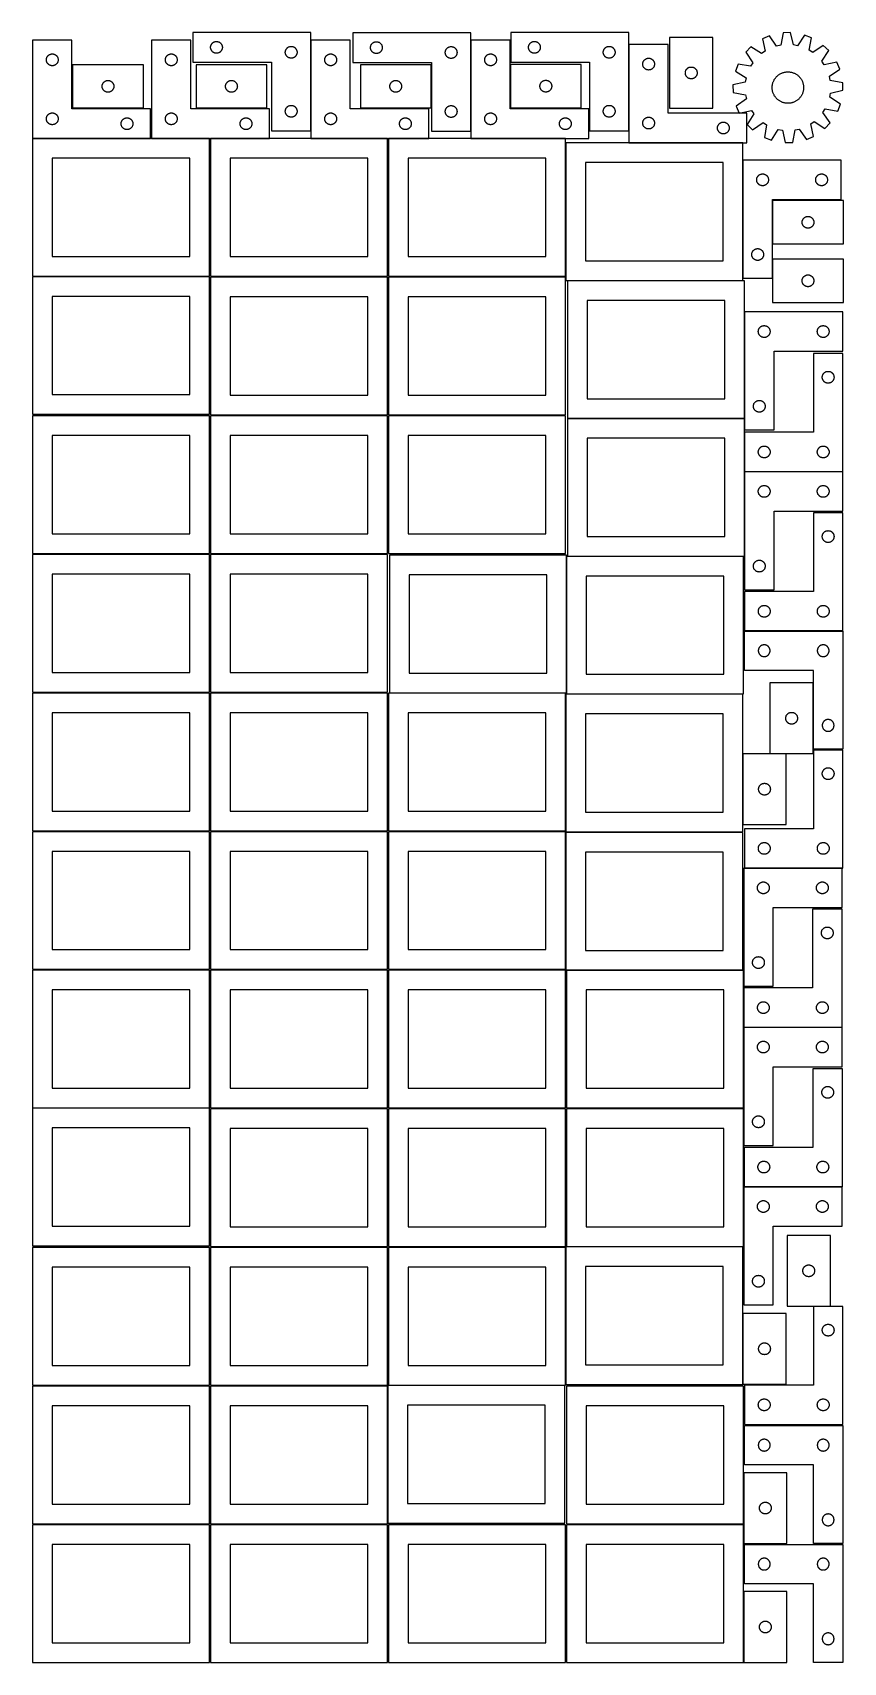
# Model space of a CAD drawing. Header units: millimetres. Extents: x 7 to 1243, y 7 to 2493.
import ezdxf

# ---------------------------------------------------------------- set-up
doc = ezdxf.new("R2010")
doc.units = ezdxf.units.MM
doc.layers.add('COMMON', color=5, linetype='CONTINUOUS', true_color=0x0000ff)
doc.layers.add('CUT', color=7, linetype='CONTINUOUS', true_color=0x000000)

msp = doc.modelspace()

# ---------------------------------------------------------------- linework, layer by layer
at = {"layer": 'COMMON'}
for p, q in [((431.101719, 2343.445624), (431.101719, 2481.930532)), ((675.076755, 2343.103583), (675.076755, 2481.930532)), ((916.161044, 2475.398501), (916.161044, 2343.472479)), ((186.520933, 2331.830532), (6.520933, 2331.830532)), ((276.520933, 2331.830532), (188.041929, 2331.830532)), ((368.041929, 2331.830532), (278.041929, 2331.830532)), ((548.041929, 2331.830532), (431.201719, 2331.830532)), ((611.201719, 2331.830532), (549.562864, 2331.830532)), ((819.562864, 2331.830532), (675.176755, 2331.830532)), ((1092.478625, 1904.80488), (1092.478625, 2067.302183)), ((1092.443139, 1694.484438), (1092.443139, 1823.384337)), ((1242.543139, 1823.484338), (1092.604728, 1823.484338)), ((1242.585674, 1580.379733), (1092.630732, 1580.379733)), ((1197.485674, 1501.257141), (1197.485674, 1400.279732)), ((1089.887321, 1392.990052), (1089.887321, 1284.990052)), ((1241.283739, 1218.53988), (1092.614258, 1218.53988)), ((1091.183739, 1038.439879), (1091.183739, 1062.604799)), ((1091.183739, 852.604799), (1091.183739, 975.469969)), ((1241.283739, 975.56997), (1091.304274, 975.56997)), ((1091.183739, 795.469969), (1091.183739, 851.083864)), ((1091.183739, 641.083864), (1091.183739, 732.178892)), ((1241.283739, 732.278893), (1091.964324, 732.278893)), ((1089.889366, 539.0918), (1089.889366, 431.0918)), ((1091.183738, 296.041934), (1091.183738, 218.041933)), ((1091.183738, 216.520967), (1091.183738, 188.041934)), ((1091.183738, 114.520967), (1091.183738, 6.520967))]:
    msp.add_line(p, q, dxfattribs=at)
at = {"layer": 'CUT'}
for p, q in [((431.001718, 2493.445624), (251.001718, 2493.445624)), ((251.001718, 2493.445624), (251.001718, 2448.445624)), ((431.001718, 2343.445624), (431.001718, 2493.445624)), ((674.976754, 2493.103583), (494.976754, 2493.103583)), ((494.976754, 2493.103583), (494.976754, 2448.103583)), ((674.976754, 2343.103583), (674.976754, 2493.103583)), ((916.061044, 2493.472479), (736.061044, 2493.472479)), ((736.061044, 2493.472479), (736.061044, 2448.472479)), ((916.061044, 2343.472479), (916.061044, 2493.472479)), ((1130.4095, 2488.668944), (1119.841296, 2484.043089)), ((1141.547471, 2472.813724), (1130.4095, 2488.668944)), ((1151.294713, 2493.256915), (1147.827555, 2474.193304)), ((1162.828698, 2493.48637), (1151.294713, 2493.256915)), ((1167.051312, 2474.57574), (1162.828698, 2493.48637)), ((1183.87986, 2489.732678), (1173.381295, 2473.447023)), ((1194.623682, 2485.530802), (1183.87986, 2489.732678)), ((66.520933, 2481.930532), (6.520933, 2481.930532)), ((6.520933, 2481.930532), (6.520933, 2331.930532)), ((66.520933, 2376.930532), (66.520933, 2481.930532)), ((248.041929, 2481.930532), (188.041929, 2481.930532)), ((188.041929, 2481.930532), (188.041929, 2331.930532)), ((248.041929, 2376.930532), (248.041929, 2481.930532)), ((278.001718, 2470.945624), (278.020987, 2471.534252)), ((278.020987, 2470.356995), (278.001718, 2470.945624)), ((278.020987, 2471.534252), (278.078714, 2472.120359)), ((278.078714, 2469.770888), (278.020987, 2470.356995)), ((278.078714, 2472.120359), (278.17465, 2472.701437)), ((278.17465, 2469.189811), (278.078714, 2469.770888)), ((278.17465, 2472.701437), (278.308385, 2473.274995)), ((278.308385, 2468.616252), (278.17465, 2469.189811)), ((278.308385, 2473.274995), (278.479347, 2473.838579)), ((278.479347, 2468.052668), (278.308385, 2468.616252)), ((278.479347, 2473.838579), (278.686802, 2474.389775)), ((278.686802, 2467.501473), (278.479347, 2468.052668)), ((278.686802, 2474.389775), (278.929863, 2474.926222)), ((278.929863, 2466.965025), (278.686802, 2467.501473)), ((278.929863, 2474.926222), (279.207489, 2475.445624)), ((279.207489, 2466.445624), (278.929863, 2466.965025)), ((279.207489, 2475.445624), (279.518491, 2475.945756)), ((279.518491, 2465.945492), (279.207489, 2466.445624)), ((279.518491, 2475.945756), (279.861538, 2476.424477)), ((279.861538, 2465.466771), (279.518491, 2465.945492)), ((279.861538, 2476.424477), (280.235159, 2476.879736)), ((280.235159, 2465.011511), (279.861538, 2465.466771)), ((280.235159, 2476.879736), (280.637757, 2477.309585)), ((280.637757, 2464.581663), (280.235159, 2465.011511)), ((280.637757, 2477.309585), (281.067605, 2477.712182)), ((281.067605, 2464.179065), (280.637757, 2464.581663)), ((281.067605, 2477.712182), (281.522865, 2478.085804)), ((281.522865, 2463.805444), (281.067605, 2464.179065)), ((281.522865, 2478.085804), (282.001586, 2478.42885)), ((282.001586, 2463.462397), (281.522865, 2463.805444)), ((282.001586, 2478.42885), (282.501718, 2478.739852)), ((282.501718, 2463.151395), (282.001586, 2463.462397)), ((282.501718, 2478.739852), (283.021119, 2479.017478)), ((283.021119, 2462.873769), (282.501718, 2463.151395)), ((283.021119, 2479.017478), (283.557567, 2479.260539)), ((283.557567, 2462.630708), (283.021119, 2462.873769)), ((283.557567, 2479.260539), (284.108762, 2479.467995)), ((284.108762, 2462.423252), (283.557567, 2462.630708)), ((284.108762, 2479.467995), (284.672346, 2479.638956)), ((284.672346, 2462.252291), (284.108762, 2462.423252)), ((284.672346, 2479.638956), (285.245905, 2479.772691)), ((285.245905, 2462.118556), (284.672346, 2462.252291)), ((285.245905, 2479.772691), (285.826982, 2479.868627)), ((285.826982, 2462.02262), (285.245905, 2462.118556)), ((285.826982, 2479.868627), (286.41309, 2479.926354)), ((286.41309, 2479.926354), (287.001718, 2479.945624)), ((287.001718, 2479.945624), (287.590346, 2479.926354)), ((287.590346, 2479.926354), (288.176453, 2479.868627)), ((288.176453, 2479.868627), (288.757531, 2479.772691)), ((288.757531, 2462.118556), (288.176453, 2462.02262)), ((288.757531, 2479.772691), (289.331089, 2479.638956)), ((289.331089, 2462.252291), (288.757531, 2462.118556)), ((289.331089, 2479.638956), (289.894673, 2479.467995)), ((289.894673, 2462.423252), (289.331089, 2462.252291)), ((289.894673, 2479.467995), (290.445869, 2479.260539)), ((290.445869, 2462.630708), (289.894673, 2462.423252)), ((290.445869, 2479.260539), (290.982316, 2479.017478)), ((290.982316, 2462.873769), (290.445869, 2462.630708)), ((290.982316, 2479.017478), (291.501718, 2478.739852)), ((291.501718, 2463.151395), (290.982316, 2462.873769)), ((291.501718, 2478.739852), (292.00185, 2478.42885)), ((292.00185, 2463.462397), (291.501718, 2463.151395)), ((292.00185, 2478.42885), (292.480571, 2478.085804)), ((292.480571, 2463.805444), (292.00185, 2463.462397)), ((292.480571, 2478.085804), (292.93583, 2477.712182)), ((292.93583, 2464.179065), (292.480571, 2463.805444)), ((292.93583, 2477.712182), (293.365679, 2477.309585)), ((293.365679, 2464.581663), (292.93583, 2464.179065)), ((293.365679, 2477.309585), (293.768276, 2476.879736)), ((293.768276, 2465.011511), (293.365679, 2464.581663)), ((293.768276, 2476.879736), (294.141898, 2476.424477)), ((294.141898, 2465.466771), (293.768276, 2465.011511)), ((294.141898, 2476.424477), (294.484944, 2475.945756)), ((294.484944, 2465.945492), (294.141898, 2465.466771)), ((294.484944, 2475.945756), (294.795946, 2475.445624)), ((294.795946, 2466.445624), (294.484944, 2465.945492)), ((294.795946, 2475.445624), (295.073572, 2474.926222)), ((295.073572, 2466.965025), (294.795946, 2466.445624)), ((295.073572, 2474.926222), (295.316633, 2474.389775)), ((295.316633, 2467.501473), (295.073572, 2466.965025)), ((295.316633, 2474.389775), (295.524089, 2473.838579)), ((295.524089, 2468.052668), (295.316633, 2467.501473)), ((295.524089, 2473.838579), (295.69505, 2473.274995)), ((295.69505, 2468.616252), (295.524089, 2468.052668)), ((295.69505, 2473.274995), (295.828785, 2472.701437)), ((295.828785, 2469.189811), (295.69505, 2468.616252)), ((295.828785, 2472.701437), (295.924721, 2472.120359)), ((295.924721, 2469.770888), (295.828785, 2469.189811)), ((295.924721, 2472.120359), (295.982448, 2471.534252)), ((295.982448, 2470.356995), (295.924721, 2469.770888)), ((295.982448, 2471.534252), (296.001718, 2470.945624)), ((296.001718, 2470.945624), (295.982448, 2470.356995)), ((392.001718, 2463.445624), (392.020987, 2464.034252)), ((392.020987, 2462.856995), (392.001718, 2463.445624)), ((392.020987, 2464.034252), (392.078714, 2464.620359)), ((392.078714, 2462.270888), (392.020987, 2462.856995)), ((392.078714, 2464.620359), (392.17465, 2465.201437)), ((392.17465, 2461.689811), (392.078714, 2462.270888)), ((392.17465, 2465.201437), (392.308385, 2465.774995)), ((392.308385, 2465.774995), (392.479347, 2466.338579)), ((392.479347, 2466.338579), (392.686802, 2466.889775)), ((392.686802, 2466.889775), (392.929863, 2467.426222)), ((392.929863, 2467.426222), (393.207489, 2467.945624)), ((393.207489, 2467.945624), (393.518491, 2468.445756)), ((393.518491, 2468.445756), (393.861538, 2468.924477)), ((393.861538, 2468.924477), (394.235159, 2469.379736)), ((394.235159, 2469.379736), (394.637757, 2469.809585)), ((394.637757, 2469.809585), (395.067605, 2470.212182)), ((395.067605, 2470.212182), (395.522865, 2470.585804)), ((395.522865, 2470.585804), (396.001586, 2470.92885)), ((396.001586, 2470.92885), (396.501718, 2471.239852)), ((396.501718, 2471.239852), (397.021119, 2471.517478)), ((397.021119, 2471.517478), (397.557567, 2471.760539)), ((397.557567, 2471.760539), (398.108762, 2471.967995)), ((398.108762, 2471.967995), (398.672346, 2472.138956)), ((398.672346, 2472.138956), (399.245905, 2472.272691)), ((399.245905, 2472.272691), (399.826982, 2472.368627)), ((399.826982, 2472.368627), (400.41309, 2472.426354)), ((400.41309, 2472.426354), (401.001718, 2472.445624)), ((401.001718, 2472.445624), (401.590346, 2472.426354)), ((401.590346, 2472.426354), (402.176453, 2472.368627)), ((402.176453, 2472.368627), (402.757531, 2472.272691)), ((402.757531, 2472.272691), (403.331089, 2472.138956)), ((403.331089, 2472.138956), (403.894673, 2471.967995)), ((403.894673, 2471.967995), (404.445869, 2471.760539)), ((404.445869, 2471.760539), (404.982316, 2471.517478)), ((404.982316, 2471.517478), (405.501718, 2471.239852)), ((405.501718, 2471.239852), (406.00185, 2470.92885)), ((406.00185, 2470.92885), (406.480571, 2470.585804)), ((406.480571, 2470.585804), (406.93583, 2470.212182)), ((406.93583, 2470.212182), (407.365679, 2469.809585)), ((407.365679, 2469.809585), (407.768276, 2469.379736)), ((407.768276, 2469.379736), (408.141898, 2468.924477)), ((408.141898, 2468.924477), (408.484944, 2468.445756)), ((408.484944, 2468.445756), (408.795946, 2467.945624)), ((408.795946, 2467.945624), (409.073572, 2467.426222)), ((409.073572, 2467.426222), (409.316633, 2466.889775)), ((409.316633, 2466.889775), (409.524089, 2466.338579)), ((409.524089, 2466.338579), (409.69505, 2465.774995)), ((409.69505, 2465.774995), (409.828785, 2465.201437)), ((409.828785, 2465.201437), (409.924721, 2464.620359)), ((409.924721, 2462.270888), (409.828785, 2461.689811)), ((409.924721, 2464.620359), (409.982448, 2464.034252)), ((409.982448, 2462.856995), (409.924721, 2462.270888)), ((409.982448, 2464.034252), (410.001718, 2463.445624)), ((410.001718, 2463.445624), (409.982448, 2462.856995)), ((491.201719, 2481.930532), (431.201719, 2481.930532)), ((431.201719, 2481.930532), (431.201719, 2331.930532)), ((491.201719, 2376.930532), (491.201719, 2481.930532)), ((521.976754, 2470.603583), (521.996024, 2471.192211)), ((521.996024, 2470.014954), (521.976754, 2470.603583)), ((521.996024, 2471.192211), (522.053751, 2471.778318)), ((522.053751, 2469.428847), (521.996024, 2470.014954)), ((522.053751, 2471.778318), (522.149687, 2472.359396)), ((522.149687, 2468.84777), (522.053751, 2469.428847)), ((522.149687, 2472.359396), (522.283422, 2472.932954)), ((522.283422, 2468.274211), (522.149687, 2468.84777)), ((522.283422, 2472.932954), (522.454383, 2473.496538)), ((522.454383, 2467.710627), (522.283422, 2468.274211)), ((522.454383, 2473.496538), (522.661838, 2474.047734)), ((522.661838, 2467.159432), (522.454383, 2467.710627)), ((522.661838, 2474.047734), (522.9049, 2474.584181)), ((522.9049, 2466.622984), (522.661838, 2467.159432)), ((522.9049, 2474.584181), (523.182526, 2475.103583)), ((523.182526, 2466.103583), (522.9049, 2466.622984)), ((523.182526, 2475.103583), (523.493528, 2475.603715)), ((523.493528, 2465.603451), (523.182526, 2466.103583)), ((523.493528, 2475.603715), (523.836574, 2476.082435)), ((523.836574, 2465.12473), (523.493528, 2465.603451)), ((523.836574, 2476.082435), (524.210196, 2476.537695)), ((524.210196, 2464.66947), (523.836574, 2465.12473)), ((524.210196, 2476.537695), (524.612793, 2476.967544)), ((524.612793, 2464.239622), (524.210196, 2464.66947)), ((524.612793, 2476.967544), (525.042642, 2477.370141)), ((525.042642, 2463.837024), (524.612793, 2464.239622)), ((525.042642, 2477.370141), (525.497901, 2477.743763)), ((525.497901, 2463.463403), (525.042642, 2463.837024)), ((525.497901, 2477.743763), (525.976622, 2478.086809)), ((525.976622, 2463.120356), (525.497901, 2463.463403)), ((525.976622, 2478.086809), (526.476754, 2478.397811)), ((526.476754, 2462.809354), (525.976622, 2463.120356)), ((526.476754, 2478.397811), (526.996156, 2478.675437)), ((526.996156, 2462.531728), (526.476754, 2462.809354)), ((526.996156, 2478.675437), (527.532603, 2478.918498)), ((527.532603, 2462.288667), (526.996156, 2462.531728)), ((527.532603, 2478.918498), (528.083799, 2479.125954)), ((528.083799, 2462.081211), (527.532603, 2462.288667)), ((528.083799, 2479.125954), (528.647383, 2479.296915)), ((528.647383, 2479.296915), (529.220941, 2479.43065)), ((529.220941, 2479.43065), (529.802019, 2479.526586)), ((529.802019, 2479.526586), (530.388126, 2479.584313)), ((530.388126, 2479.584313), (530.976754, 2479.603583)), ((530.976754, 2479.603583), (531.565382, 2479.584313)), ((531.565382, 2479.584313), (532.15149, 2479.526586)), ((532.15149, 2479.526586), (532.732567, 2479.43065)), ((532.732567, 2479.43065), (533.306126, 2479.296915)), ((533.306126, 2479.296915), (533.869709, 2479.125954)), ((533.869709, 2479.125954), (534.420905, 2478.918498)), ((534.420905, 2462.288667), (533.869709, 2462.081211)), ((534.420905, 2478.918498), (534.957353, 2478.675437)), ((534.957353, 2462.531728), (534.420905, 2462.288667)), ((534.957353, 2478.675437), (535.476754, 2478.397811)), ((535.476754, 2462.809354), (534.957353, 2462.531728)), ((535.476754, 2478.397811), (535.976886, 2478.086809)), ((535.976886, 2463.120356), (535.476754, 2462.809354)), ((535.976886, 2478.086809), (536.455607, 2477.743763)), ((536.455607, 2463.463403), (535.976886, 2463.120356)), ((536.455607, 2477.743763), (536.910867, 2477.370141)), ((536.910867, 2463.837024), (536.455607, 2463.463403)), ((536.910867, 2477.370141), (537.340715, 2476.967544)), ((537.340715, 2464.239622), (536.910867, 2463.837024)), ((537.340715, 2476.967544), (537.743313, 2476.537695)), ((537.743313, 2464.66947), (537.340715, 2464.239622)), ((537.743313, 2476.537695), (538.116934, 2476.082435)), ((538.116934, 2465.12473), (537.743313, 2464.66947)), ((538.116934, 2476.082435), (538.459981, 2475.603715)), ((538.459981, 2465.603451), (538.116934, 2465.12473)), ((538.459981, 2475.603715), (538.770983, 2475.103583)), ((538.770983, 2466.103583), (538.459981, 2465.603451)), ((538.770983, 2475.103583), (539.048609, 2474.584181)), ((539.048609, 2466.622984), (538.770983, 2466.103583)), ((539.048609, 2474.584181), (539.29167, 2474.047734)), ((539.29167, 2467.159432), (539.048609, 2466.622984)), ((539.29167, 2474.047734), (539.499125, 2473.496538)), ((539.499125, 2467.710627), (539.29167, 2467.159432)), ((539.499125, 2473.496538), (539.670087, 2472.932954)), ((539.670087, 2468.274211), (539.499125, 2467.710627)), ((539.670087, 2472.932954), (539.803822, 2472.359396)), ((539.803822, 2468.84777), (539.670087, 2468.274211)), ((539.803822, 2472.359396), (539.899758, 2471.778318)), ((539.899758, 2469.428847), (539.803822, 2468.84777)), ((539.899758, 2471.778318), (539.957485, 2471.192211)), ((539.957485, 2470.014954), (539.899758, 2469.428847)), ((539.957485, 2471.192211), (539.976754, 2470.603583)), ((539.976754, 2470.603583), (539.957485, 2470.014954)), ((635.976754, 2463.103583), (635.996024, 2463.692211)), ((635.996024, 2462.514954), (635.976754, 2463.103583)), ((635.996024, 2463.692211), (636.053751, 2464.278318)), ((636.053751, 2461.928847), (635.996024, 2462.514954)), ((636.053751, 2464.278318), (636.149687, 2464.859396)), ((636.149687, 2464.859396), (636.283422, 2465.432954)), ((636.283422, 2465.432954), (636.454383, 2465.996538)), ((636.454383, 2465.996538), (636.661838, 2466.547734)), ((636.661838, 2466.547734), (636.9049, 2467.084181)), ((636.9049, 2467.084181), (637.182526, 2467.603583)), ((637.182526, 2467.603583), (637.493528, 2468.103715)), ((637.493528, 2468.103715), (637.836574, 2468.582435)), ((637.836574, 2468.582435), (638.210196, 2469.037695)), ((638.210196, 2469.037695), (638.612793, 2469.467544)), ((638.612793, 2469.467544), (639.042642, 2469.870141)), ((639.042642, 2469.870141), (639.497901, 2470.243763)), ((639.497901, 2470.243763), (639.976622, 2470.586809)), ((639.976622, 2470.586809), (640.476754, 2470.897811)), ((640.476754, 2470.897811), (640.996156, 2471.175437)), ((640.996156, 2471.175437), (641.532603, 2471.418498)), ((641.532603, 2471.418498), (642.083799, 2471.625954)), ((642.083799, 2471.625954), (642.647383, 2471.796915)), ((642.647383, 2471.796915), (643.220941, 2471.93065)), ((643.220941, 2471.93065), (643.802019, 2472.026586)), ((643.802019, 2472.026586), (644.388126, 2472.084313)), ((644.388126, 2472.084313), (644.976754, 2472.103583)), ((644.976754, 2472.103583), (645.565382, 2472.084313)), ((645.565382, 2472.084313), (646.15149, 2472.026586)), ((646.15149, 2472.026586), (646.732567, 2471.93065)), ((646.732567, 2471.93065), (647.306126, 2471.796915)), ((647.306126, 2471.796915), (647.869709, 2471.625954)), ((647.869709, 2471.625954), (648.420905, 2471.418498)), ((648.420905, 2471.418498), (648.957353, 2471.175437)), ((648.957353, 2471.175437), (649.476754, 2470.897811)), ((649.476754, 2470.897811), (649.976886, 2470.586809)), ((649.976886, 2470.586809), (650.455607, 2470.243763)), ((650.455607, 2470.243763), (650.910867, 2469.870141)), ((650.910867, 2469.870141), (651.340715, 2469.467544)), ((651.340715, 2469.467544), (651.743313, 2469.037695)), ((651.743313, 2469.037695), (652.116934, 2468.582435)), ((652.116934, 2468.582435), (652.459981, 2468.103715)), ((652.459981, 2468.103715), (652.770983, 2467.603583)), ((652.770983, 2467.603583), (653.048609, 2467.084181)), ((653.048609, 2467.084181), (653.29167, 2466.547734)), ((653.29167, 2466.547734), (653.499125, 2465.996538)), ((653.499125, 2465.996538), (653.670087, 2465.432954)), ((653.670087, 2465.432954), (653.803822, 2464.859396)), ((653.803822, 2464.859396), (653.899758, 2464.278318)), ((653.899758, 2464.278318), (653.957485, 2463.692211)), ((653.957485, 2462.514954), (653.899758, 2461.928847)), ((653.957485, 2463.692211), (653.976754, 2463.103583)), ((653.976754, 2463.103583), (653.957485, 2462.514954)), ((735.176755, 2481.930532), (675.176755, 2481.930532)), ((675.176755, 2481.930532), (675.176755, 2331.930532)), ((735.176755, 2376.930532), (735.176755, 2481.930532)), ((763.061044, 2470.972479), (763.080314, 2471.561107)), ((763.080314, 2470.383851), (763.061044, 2470.972479)), ((763.080314, 2471.561107), (763.13804, 2472.147215)), ((763.13804, 2469.797743), (763.080314, 2470.383851)), ((763.13804, 2472.147215), (763.233976, 2472.728292)), ((763.233976, 2469.216666), (763.13804, 2469.797743)), ((763.233976, 2472.728292), (763.367711, 2473.301851)), ((763.367711, 2468.643108), (763.233976, 2469.216666)), ((763.367711, 2473.301851), (763.538673, 2473.865434)), ((763.538673, 2468.079524), (763.367711, 2468.643108)), ((763.538673, 2473.865434), (763.746128, 2474.41663)), ((763.746128, 2467.528328), (763.538673, 2468.079524)), ((763.746128, 2474.41663), (763.989189, 2474.953077)), ((763.989189, 2466.991881), (763.746128, 2467.528328)), ((763.989189, 2474.953077), (764.266815, 2475.472479)), ((764.266815, 2466.472479), (763.989189, 2466.991881)), ((764.266815, 2475.472479), (764.577817, 2475.972611)), ((764.577817, 2465.972347), (764.266815, 2466.472479)), ((764.577817, 2475.972611), (764.920864, 2476.451332)), ((764.920864, 2465.493626), (764.577817, 2465.972347)), ((764.920864, 2476.451332), (765.294486, 2476.906591)), ((765.294486, 2465.038367), (764.920864, 2465.493626)), ((765.294486, 2476.906591), (765.697083, 2477.33644)), ((765.697083, 2464.608518), (765.294486, 2465.038367)), ((765.697083, 2477.33644), (766.126932, 2477.739037)), ((766.126932, 2464.205921), (765.697083, 2464.608518)), ((766.126932, 2477.739037), (766.582191, 2478.112659)), ((766.582191, 2463.832299), (766.126932, 2464.205921)), ((766.582191, 2478.112659), (767.060912, 2478.455706)), ((767.060912, 2463.489253), (766.582191, 2463.832299)), ((767.060912, 2478.455706), (767.561044, 2478.766708)), ((767.561044, 2463.17825), (767.060912, 2463.489253)), ((767.561044, 2478.766708), (768.080446, 2479.044334)), ((768.080446, 2462.900624), (767.561044, 2463.17825)), ((768.080446, 2479.044334), (768.616893, 2479.287395)), ((768.616893, 2462.657563), (768.080446, 2462.900624)), ((768.616893, 2479.287395), (769.168089, 2479.49485)), ((769.168089, 2462.450108), (768.616893, 2462.657563)), ((769.168089, 2479.49485), (769.731672, 2479.665812)), ((769.731672, 2462.279147), (769.168089, 2462.450108)), ((769.731672, 2479.665812), (770.305231, 2479.799547)), ((770.305231, 2462.145412), (769.731672, 2462.279147)), ((770.305231, 2479.799547), (770.886308, 2479.895483)), ((770.886308, 2462.049475), (770.305231, 2462.145412)), ((770.886308, 2479.895483), (771.472416, 2479.953209)), ((771.472416, 2479.953209), (772.061044, 2479.972479)), ((772.061044, 2479.972479), (772.649672, 2479.953209)), ((772.649672, 2479.953209), (773.23578, 2479.895483)), ((773.23578, 2479.895483), (773.816857, 2479.799547)), ((773.816857, 2462.145412), (773.23578, 2462.049475)), ((773.816857, 2479.799547), (774.390415, 2479.665812)), ((774.390415, 2462.279147), (773.816857, 2462.145412)), ((774.390415, 2479.665812), (774.953999, 2479.49485)), ((774.953999, 2462.450108), (774.390415, 2462.279147)), ((774.953999, 2479.49485), (775.505195, 2479.287395)), ((775.505195, 2462.657563), (774.953999, 2462.450108)), ((775.505195, 2479.287395), (776.041642, 2479.044334)), ((776.041642, 2462.900624), (775.505195, 2462.657563)), ((776.041642, 2479.044334), (776.561044, 2478.766708)), ((776.561044, 2463.17825), (776.041642, 2462.900624)), ((776.561044, 2478.766708), (777.061176, 2478.455706)), ((777.061176, 2463.489253), (776.561044, 2463.17825)), ((777.061176, 2478.455706), (777.539897, 2478.112659)), ((777.539897, 2463.832299), (777.061176, 2463.489253)), ((777.539897, 2478.112659), (777.995156, 2477.739037)), ((777.995156, 2464.205921), (777.539897, 2463.832299)), ((777.995156, 2477.739037), (778.425005, 2477.33644)), ((778.425005, 2464.608518), (777.995156, 2464.205921)), ((778.425005, 2477.33644), (778.827602, 2476.906591)), ((778.827602, 2465.038367), (778.425005, 2464.608518)), ((778.827602, 2476.906591), (779.201224, 2476.451332)), ((779.201224, 2465.493626), (778.827602, 2465.038367)), ((779.201224, 2476.451332), (779.54427, 2475.972611)), ((779.54427, 2465.972347), (779.201224, 2465.493626)), ((779.54427, 2475.972611), (779.855272, 2475.472479)), ((779.855272, 2466.472479), (779.54427, 2465.972347)), ((779.855272, 2475.472479), (780.132899, 2474.953077)), ((780.132899, 2466.991881), (779.855272, 2466.472479)), ((780.132899, 2474.953077), (780.37596, 2474.41663)), ((780.37596, 2467.528328), (780.132899, 2466.991881)), ((780.37596, 2474.41663), (780.583415, 2473.865434)), ((780.583415, 2468.079524), (780.37596, 2467.528328)), ((780.583415, 2473.865434), (780.754376, 2473.301851)), ((780.754376, 2468.643108), (780.583415, 2468.079524)), ((780.754376, 2473.301851), (780.888111, 2472.728292)), ((780.888111, 2469.216666), (780.754376, 2468.643108)), ((780.888111, 2472.728292), (780.984048, 2472.147215)), ((780.984048, 2469.797743), (780.888111, 2469.216666)), ((780.984048, 2472.147215), (781.041774, 2471.561107)), ((781.041774, 2470.383851), (780.984048, 2469.797743)), ((781.041774, 2471.561107), (781.061044, 2470.972479)), ((781.061044, 2470.972479), (781.041774, 2470.383851)), ((877.061044, 2463.472479), (877.080314, 2464.061107)), ((877.080314, 2462.883851), (877.061044, 2463.472479)), ((877.080314, 2464.061107), (877.13804, 2464.647215)), ((877.13804, 2462.297743), (877.080314, 2462.883851)), ((877.13804, 2464.647215), (877.233976, 2465.228292)), ((877.233976, 2461.716666), (877.13804, 2462.297743)), ((877.233976, 2465.228292), (877.367711, 2465.801851)), ((877.367711, 2465.801851), (877.538673, 2466.365434)), ((877.538673, 2466.365434), (877.746128, 2466.91663)), ((877.746128, 2466.91663), (877.989189, 2467.453077)), ((877.989189, 2467.453077), (878.266815, 2467.972479)), ((878.266815, 2467.972479), (878.577817, 2468.472611)), ((878.577817, 2468.472611), (878.920864, 2468.951332)), ((878.920864, 2468.951332), (879.294486, 2469.406591)), ((879.294486, 2469.406591), (879.697083, 2469.83644)), ((879.697083, 2469.83644), (880.126932, 2470.239037)), ((880.126932, 2470.239037), (880.582191, 2470.612659)), ((880.582191, 2470.612659), (881.060912, 2470.955706)), ((881.060912, 2470.955706), (881.561044, 2471.266708)), ((881.561044, 2471.266708), (882.080446, 2471.544334)), ((882.080446, 2471.544334), (882.616893, 2471.787395)), ((882.616893, 2471.787395), (883.168089, 2471.99485)), ((883.168089, 2471.99485), (883.731672, 2472.165812)), ((883.731672, 2472.165812), (884.305231, 2472.299547)), ((884.305231, 2472.299547), (884.886308, 2472.395483)), ((884.886308, 2472.395483), (885.472416, 2472.453209)), ((885.472416, 2472.453209), (886.061044, 2472.472479)), ((886.061044, 2472.472479), (886.649672, 2472.453209)), ((886.649672, 2472.453209), (887.23578, 2472.395483)), ((887.23578, 2472.395483), (887.816857, 2472.299547)), ((887.816857, 2472.299547), (888.390415, 2472.165812)), ((888.390415, 2472.165812), (888.953999, 2471.99485)), ((888.953999, 2471.99485), (889.505195, 2471.787395)), ((889.505195, 2471.787395), (890.041642, 2471.544334)), ((890.041642, 2471.544334), (890.561044, 2471.266708)), ((890.561044, 2471.266708), (891.061176, 2470.955706)), ((891.061176, 2470.955706), (891.539897, 2470.612659)), ((891.539897, 2470.612659), (891.995156, 2470.239037)), ((891.995156, 2470.239037), (892.425005, 2469.83644)), ((892.425005, 2469.83644), (892.827602, 2469.406591)), ((892.827602, 2469.406591), (893.201224, 2468.951332)), ((893.201224, 2468.951332), (893.54427, 2468.472611)), ((893.54427, 2468.472611), (893.855272, 2467.972479)), ((893.855272, 2467.972479), (894.132899, 2467.453077)), ((894.132899, 2467.453077), (894.37596, 2466.91663)), ((894.37596, 2466.91663), (894.583415, 2466.365434)), ((894.583415, 2466.365434), (894.754376, 2465.801851)), ((894.754376, 2465.801851), (894.888111, 2465.228292)), ((894.888111, 2465.228292), (894.984048, 2464.647215)), ((894.984048, 2462.297743), (894.888111, 2461.716666)), ((894.984048, 2464.647215), (895.041774, 2464.061107)), ((895.041774, 2462.883851), (894.984048, 2462.297743)), ((895.041774, 2464.061107), (895.061044, 2463.472479)), ((895.061044, 2463.472479), (895.041774, 2462.883851)), ((976.261045, 2475.398501), (916.261045, 2475.398501)), ((916.261045, 2475.398501), (916.261045, 2325.398501)), ((976.261045, 2370.398501), (976.261045, 2475.398501)), ((1044.251813, 2485.986881), (978.251813, 2485.986881)), ((978.251813, 2485.986881), (978.251813, 2377.986881)), ((1044.251813, 2377.986881), (1044.251813, 2485.986881)), ((1102.301615, 2471.811932), (1094.308106, 2463.493923)), ((1094.308106, 2463.493923), (1105.336462, 2447.562264)), ((1118.659289, 2461.425936), (1102.301615, 2471.811932)), ((1123.933387, 2465.103786), (1118.659289, 2461.425936)), ((1119.841296, 2484.043089), (1123.933387, 2465.103786)), ((1147.827555, 2474.193304), (1141.547471, 2472.813724)), ((1173.381295, 2473.447023), (1167.051312, 2474.57574)), ((1191.288083, 2466.443733), (1194.623682, 2485.530802)), ((1196.704284, 2462.978555), (1191.288083, 2466.443733)), ((1212.635943, 2474.006911), (1196.704284, 2462.978555)), ((1210.567956, 2449.655728), (1220.953952, 2466.013402)), ((1220.953952, 2466.013402), (1212.635943, 2474.006911)), ((27.520933, 2451.930532), (27.540203, 2452.519161)), ((27.540203, 2451.341904), (27.520933, 2451.930532)), ((27.540203, 2452.519161), (27.597929, 2453.105268)), ((27.597929, 2450.755797), (27.540203, 2451.341904)), ((27.597929, 2453.105268), (27.693866, 2453.686345)), ((27.693866, 2450.174719), (27.597929, 2450.755797)), ((27.693866, 2453.686345), (27.827601, 2454.259904)), ((27.827601, 2449.601161), (27.693866, 2450.174719)), ((27.827601, 2454.259904), (27.998562, 2454.823488)), ((27.998562, 2449.037577), (27.827601, 2449.601161)), ((27.998562, 2454.823488), (28.206017, 2455.374683)), ((28.206017, 2448.486381), (27.998562, 2449.037577)), ((28.206017, 2455.374683), (28.449078, 2455.911131)), ((28.449078, 2447.949934), (28.206017, 2448.486381)), ((28.449078, 2455.911131), (28.726704, 2456.430532)), ((28.726704, 2447.430532), (28.449078, 2447.949934)), ((28.726704, 2456.430532), (29.037707, 2456.930664)), ((29.037707, 2446.9304), (28.726704, 2447.430532)), ((29.037707, 2456.930664), (29.380753, 2457.409385)), ((29.380753, 2446.451679), (29.037707, 2446.9304)), ((29.380753, 2457.409385), (29.754375, 2457.864645)), ((29.754375, 2445.99642), (29.380753, 2446.451679)), ((29.754375, 2457.864645), (30.156972, 2458.294493)), ((30.156972, 2445.566571), (29.754375, 2445.99642)), ((30.156972, 2458.294493), (30.586821, 2458.697091)), ((30.586821, 2445.163974), (30.156972, 2445.566571)), ((30.586821, 2458.697091), (31.04208, 2459.070712)), ((31.04208, 2444.790352), (30.586821, 2445.163974)), ((31.04208, 2459.070712), (31.520801, 2459.413759)), ((31.520801, 2444.447306), (31.04208, 2444.790352)), ((31.520801, 2459.413759), (32.020933, 2459.724761)), ((32.020933, 2444.136304), (31.520801, 2444.447306)), ((32.020933, 2459.724761), (32.540335, 2460.002387)), ((32.540335, 2443.858678), (32.020933, 2444.136304)), ((32.540335, 2460.002387), (33.076782, 2460.245448)), ((33.076782, 2443.615617), (32.540335, 2443.858678)), ((33.076782, 2460.245448), (33.627978, 2460.452904)), ((33.627978, 2443.408161), (33.076782, 2443.615617)), ((33.627978, 2460.452904), (34.191562, 2460.623865)), ((34.191562, 2443.2372), (33.627978, 2443.408161)), ((34.191562, 2460.623865), (34.76512, 2460.7576)), ((34.76512, 2443.103465), (34.191562, 2443.2372)), ((34.76512, 2460.7576), (35.346197, 2460.853536)), ((35.346197, 2443.007529), (34.76512, 2443.103465)), ((35.346197, 2460.853536), (35.932305, 2460.911263)), ((35.932305, 2442.949802), (35.346197, 2443.007529)), ((35.932305, 2460.911263), (36.520933, 2460.930532)), ((36.520933, 2442.930532), (35.932305, 2442.949802)), ((36.520933, 2460.930532), (37.109561, 2460.911263)), ((37.109561, 2442.949802), (36.520933, 2442.930532)), ((37.109561, 2460.911263), (37.695669, 2460.853536)), ((37.695669, 2443.007529), (37.109561, 2442.949802)), ((37.695669, 2460.853536), (38.276746, 2460.7576)), ((38.276746, 2443.103465), (37.695669, 2443.007529)), ((38.276746, 2460.7576), (38.850305, 2460.623865)), ((38.850305, 2443.2372), (38.276746, 2443.103465)), ((38.850305, 2460.623865), (39.413888, 2460.452904)), ((39.413888, 2443.408161), (38.850305, 2443.2372)), ((39.413888, 2460.452904), (39.965084, 2460.245448)), ((39.965084, 2443.615617), (39.413888, 2443.408161)), ((39.965084, 2460.245448), (40.501531, 2460.002387)), ((40.501531, 2443.858678), (39.965084, 2443.615617)), ((40.501531, 2460.002387), (41.020933, 2459.724761)), ((41.020933, 2444.136304), (40.501531, 2443.858678)), ((41.020933, 2459.724761), (41.521065, 2459.413759)), ((41.521065, 2444.447306), (41.020933, 2444.136304)), ((41.521065, 2459.413759), (41.999786, 2459.070712)), ((41.999786, 2444.790352), (41.521065, 2444.447306)), ((41.999786, 2459.070712), (42.455045, 2458.697091)), ((42.455045, 2445.163974), (41.999786, 2444.790352)), ((42.455045, 2458.697091), (42.884894, 2458.294493)), ((42.884894, 2445.566571), (42.455045, 2445.163974)), ((42.884894, 2458.294493), (43.287491, 2457.864645)), ((43.287491, 2445.99642), (42.884894, 2445.566571)), ((43.287491, 2457.864645), (43.661113, 2457.409385)), ((43.661113, 2446.451679), (43.287491, 2445.99642)), ((43.661113, 2457.409385), (44.00416, 2456.930664)), ((44.00416, 2446.9304), (43.661113, 2446.451679)), ((44.00416, 2456.930664), (44.315162, 2456.430532)), ((44.315162, 2447.430532), (44.00416, 2446.9304)), ((44.315162, 2456.430532), (44.592788, 2455.911131)), ((44.592788, 2447.949934), (44.315162, 2447.430532)), ((44.592788, 2455.911131), (44.835849, 2455.374683)), ((44.835849, 2448.486381), (44.592788, 2447.949934)), ((44.835849, 2455.374683), (45.043304, 2454.823488)), ((45.043304, 2449.037577), (44.835849, 2448.486381)), ((45.043304, 2454.823488), (45.214266, 2454.259904)), ((45.214266, 2449.601161), (45.043304, 2449.037577)), ((45.214266, 2454.259904), (45.348001, 2453.686345)), ((45.348001, 2450.174719), (45.214266, 2449.601161)), ((45.348001, 2453.686345), (45.443937, 2453.105268)), ((45.443937, 2450.755797), (45.348001, 2450.174719)), ((45.443937, 2453.105268), (45.501663, 2452.519161)), ((45.501663, 2451.341904), (45.443937, 2450.755797)), ((45.501663, 2452.519161), (45.520933, 2451.930532)), ((45.520933, 2451.930532), (45.501663, 2451.341904)), ((175.501155, 2444.451529), (67.501155, 2444.451529)), ((67.501155, 2444.451529), (67.501155, 2378.451529)), ((175.501155, 2378.451529), (175.501155, 2444.451529)), ((209.041929, 2451.930532), (209.061198, 2452.519161)), ((209.061198, 2451.341904), (209.041929, 2451.930532)), ((209.061198, 2452.519161), (209.118925, 2453.105268)), ((209.118925, 2450.755797), (209.061198, 2451.341904)), ((209.118925, 2453.105268), (209.214861, 2453.686345)), ((209.214861, 2450.174719), (209.118925, 2450.755797)), ((209.214861, 2453.686345), (209.348596, 2454.259904)), ((209.348596, 2449.601161), (209.214861, 2450.174719)), ((209.348596, 2454.259904), (209.519557, 2454.823488)), ((209.519557, 2449.037577), (209.348596, 2449.601161)), ((209.519557, 2454.823488), (209.727013, 2455.374683)), ((209.727013, 2448.486381), (209.519557, 2449.037577)), ((209.727013, 2455.374683), (209.970074, 2455.911131)), ((209.970074, 2447.949934), (209.727013, 2448.486381)), ((209.970074, 2455.911131), (210.2477, 2456.430532)), ((210.2477, 2447.430532), (209.970074, 2447.949934)), ((210.2477, 2456.430532), (210.558702, 2456.930664)), ((210.558702, 2446.9304), (210.2477, 2447.430532)), ((210.558702, 2456.930664), (210.901749, 2457.409385)), ((210.901749, 2446.451679), (210.558702, 2446.9304)), ((210.901749, 2457.409385), (211.27537, 2457.864645)), ((211.27537, 2445.99642), (210.901749, 2446.451679)), ((211.27537, 2457.864645), (211.677968, 2458.294493)), ((211.677968, 2445.566571), (211.27537, 2445.99642)), ((211.677968, 2458.294493), (212.107816, 2458.697091)), ((212.107816, 2445.163974), (211.677968, 2445.566571)), ((212.107816, 2458.697091), (212.563076, 2459.070712)), ((212.563076, 2444.790352), (212.107816, 2445.163974)), ((212.563076, 2459.070712), (213.041797, 2459.413759)), ((213.041797, 2444.447306), (212.563076, 2444.790352)), ((213.041797, 2459.413759), (213.541929, 2459.724761)), ((213.541929, 2444.136304), (213.041797, 2444.447306)), ((213.541929, 2459.724761), (214.06133, 2460.002387)), ((214.06133, 2443.858678), (213.541929, 2444.136304)), ((214.06133, 2460.002387), (214.597778, 2460.245448)), ((214.597778, 2443.615617), (214.06133, 2443.858678)), ((214.597778, 2460.245448), (215.148973, 2460.452904)), ((215.148973, 2443.408161), (214.597778, 2443.615617)), ((215.148973, 2460.452904), (215.712557, 2460.623865)), ((215.712557, 2443.2372), (215.148973, 2443.408161)), ((215.712557, 2460.623865), (216.286116, 2460.7576)), ((216.286116, 2443.103465), (215.712557, 2443.2372)), ((216.286116, 2460.7576), (216.867193, 2460.853536)), ((216.867193, 2443.007529), (216.286116, 2443.103465)), ((216.867193, 2460.853536), (217.4533, 2460.911263)), ((217.4533, 2442.949802), (216.867193, 2443.007529)), ((217.4533, 2460.911263), (218.041929, 2460.930532)), ((218.041929, 2442.930532), (217.4533, 2442.949802)), ((218.041929, 2460.930532), (218.630557, 2460.911263)), ((218.630557, 2442.949802), (218.041929, 2442.930532)), ((218.630557, 2460.911263), (219.216664, 2460.853536)), ((219.216664, 2443.007529), (218.630557, 2442.949802)), ((219.216664, 2460.853536), (219.797742, 2460.7576)), ((219.797742, 2443.103465), (219.216664, 2443.007529)), ((219.797742, 2460.7576), (220.3713, 2460.623865)), ((220.3713, 2443.2372), (219.797742, 2443.103465)), ((220.3713, 2460.623865), (220.934884, 2460.452904)), ((220.934884, 2443.408161), (220.3713, 2443.2372)), ((220.934884, 2460.452904), (221.48608, 2460.245448)), ((221.48608, 2443.615617), (220.934884, 2443.408161)), ((221.48608, 2460.245448), (222.022527, 2460.002387)), ((222.022527, 2443.858678), (221.48608, 2443.615617)), ((222.022527, 2460.002387), (222.541929, 2459.724761)), ((222.541929, 2444.136304), (222.022527, 2443.858678)), ((222.541929, 2459.724761), (223.042061, 2459.413759)), ((223.042061, 2444.447306), (222.541929, 2444.136304)), ((223.042061, 2459.413759), (223.520781, 2459.070712)), ((223.520781, 2444.790352), (223.042061, 2444.447306)), ((223.520781, 2459.070712), (223.976041, 2458.697091)), ((223.976041, 2445.163974), (223.520781, 2444.790352)), ((223.976041, 2458.697091), (224.40589, 2458.294493)), ((224.40589, 2445.566571), (223.976041, 2445.163974)), ((224.40589, 2458.294493), (224.808487, 2457.864645)), ((224.808487, 2445.99642), (224.40589, 2445.566571)), ((224.808487, 2457.864645), (225.182109, 2457.409385)), ((225.182109, 2446.451679), (224.808487, 2445.99642)), ((225.182109, 2457.409385), (225.525155, 2456.930664)), ((225.525155, 2446.9304), (225.182109, 2446.451679)), ((225.525155, 2456.930664), (225.836157, 2456.430532)), ((225.836157, 2447.430532), (225.525155, 2446.9304)), ((225.836157, 2456.430532), (226.113783, 2455.911131)), ((226.113783, 2447.949934), (225.836157, 2447.430532)), ((226.113783, 2455.911131), (226.356844, 2455.374683)), ((226.356844, 2448.486381), (226.113783, 2447.949934)), ((226.356844, 2455.374683), (226.5643, 2454.823488)), ((226.5643, 2449.037577), (226.356844, 2448.486381)), ((226.5643, 2454.823488), (226.735261, 2454.259904)), ((226.735261, 2449.601161), (226.5643, 2449.037577)), ((226.735261, 2454.259904), (226.868996, 2453.686345)), ((226.868996, 2450.174719), (226.735261, 2449.601161)), ((226.868996, 2453.686345), (226.964932, 2453.105268)), ((226.964932, 2450.755797), (226.868996, 2450.174719)), ((226.964932, 2453.105268), (227.022659, 2452.519161)), ((227.022659, 2451.341904), (226.964932, 2450.755797)), ((227.022659, 2452.519161), (227.041929, 2451.930532)), ((227.041929, 2451.930532), (227.022659, 2451.341904)), ((251.001718, 2448.445624), (371.001718, 2448.445624)), ((363.846004, 2444.451529), (255.846004, 2444.451529)), ((255.846004, 2444.451529), (255.846004, 2378.451529)), ((286.41309, 2461.964893), (285.826982, 2462.02262)), ((287.001718, 2461.945624), (286.41309, 2461.964893)), ((287.590346, 2461.964893), (287.001718, 2461.945624)), ((288.176453, 2462.02262), (287.590346, 2461.964893)), ((363.846004, 2378.451529), (363.846004, 2444.451529)), ((371.001718, 2448.445624), (371.001718, 2343.445624)), ((392.308385, 2461.116252), (392.17465, 2461.689811)), ((392.479347, 2460.552668), (392.308385, 2461.116252)), ((392.686802, 2460.001473), (392.479347, 2460.552668)), ((392.929863, 2459.465025), (392.686802, 2460.001473)), ((393.207489, 2458.945624), (392.929863, 2459.465025)), ((393.518491, 2458.445492), (393.207489, 2458.945624)), ((393.861538, 2457.966771), (393.518491, 2458.445492)), ((394.235159, 2457.511511), (393.861538, 2457.966771)), ((394.637757, 2457.081663), (394.235159, 2457.511511)), ((395.067605, 2456.679065), (394.637757, 2457.081663)), ((395.522865, 2456.305444), (395.067605, 2456.679065)), ((396.001586, 2455.962397), (395.522865, 2456.305444)), ((396.501718, 2455.651395), (396.001586, 2455.962397)), ((397.021119, 2455.373769), (396.501718, 2455.651395)), ((397.557567, 2455.130708), (397.021119, 2455.373769)), ((398.108762, 2454.923252), (397.557567, 2455.130708)), ((398.672346, 2454.752291), (398.108762, 2454.923252)), ((399.245905, 2454.618556), (398.672346, 2454.752291)), ((399.826982, 2454.52262), (399.245905, 2454.618556)), ((400.41309, 2454.464893), (399.826982, 2454.52262)), ((401.001718, 2454.445624), (400.41309, 2454.464893)), ((401.590346, 2454.464893), (401.001718, 2454.445624)), ((402.176453, 2454.52262), (401.590346, 2454.464893)), ((402.757531, 2454.618556), (402.176453, 2454.52262)), ((403.331089, 2454.752291), (402.757531, 2454.618556)), ((403.894673, 2454.923252), (403.331089, 2454.752291)), ((404.445869, 2455.130708), (403.894673, 2454.923252)), ((404.982316, 2455.373769), (404.445869, 2455.130708)), ((405.501718, 2455.651395), (404.982316, 2455.373769)), ((406.00185, 2455.962397), (405.501718, 2455.651395)), ((406.480571, 2456.305444), (406.00185, 2455.962397)), ((406.93583, 2456.679065), (406.480571, 2456.305444)), ((407.365679, 2457.081663), (406.93583, 2456.679065)), ((407.768276, 2457.511511), (407.365679, 2457.081663)), ((408.141898, 2457.966771), (407.768276, 2457.511511)), ((408.484944, 2458.445492), (408.141898, 2457.966771)), ((408.795946, 2458.945624), (408.484944, 2458.445492)), ((409.073572, 2459.465025), (408.795946, 2458.945624)), ((409.316633, 2460.001473), (409.073572, 2459.465025)), ((409.524089, 2460.552668), (409.316633, 2460.001473)), ((409.69505, 2461.116252), (409.524089, 2460.552668)), ((409.828785, 2461.689811), (409.69505, 2461.116252)), ((452.201719, 2451.930532), (452.220988, 2452.519161)), ((452.220988, 2451.341904), (452.201719, 2451.930532)), ((452.220988, 2452.519161), (452.278715, 2453.105268)), ((452.278715, 2450.755797), (452.220988, 2451.341904)), ((452.278715, 2453.105268), (452.374651, 2453.686345)), ((452.374651, 2450.174719), (452.278715, 2450.755797)), ((452.374651, 2453.686345), (452.508386, 2454.259904)), ((452.508386, 2449.601161), (452.374651, 2450.174719)), ((452.508386, 2454.259904), (452.679348, 2454.823488)), ((452.679348, 2449.037577), (452.508386, 2449.601161)), ((452.679348, 2454.823488), (452.886803, 2455.374683)), ((452.886803, 2448.486381), (452.679348, 2449.037577)), ((452.886803, 2455.374683), (453.129864, 2455.911131)), ((453.129864, 2447.949934), (452.886803, 2448.486381)), ((453.129864, 2455.911131), (453.40749, 2456.430532)), ((453.40749, 2447.430532), (453.129864, 2447.949934)), ((453.40749, 2456.430532), (453.718492, 2456.930664)), ((453.718492, 2446.9304), (453.40749, 2447.430532)), ((453.718492, 2456.930664), (454.061539, 2457.409385)), ((454.061539, 2446.451679), (453.718492, 2446.9304)), ((454.061539, 2457.409385), (454.43516, 2457.864645)), ((454.43516, 2445.99642), (454.061539, 2446.451679)), ((454.43516, 2457.864645), (454.837758, 2458.294493)), ((454.837758, 2445.566571), (454.43516, 2445.99642)), ((454.837758, 2458.294493), (455.267606, 2458.697091)), ((455.267606, 2445.163974), (454.837758, 2445.566571)), ((455.267606, 2458.697091), (455.722866, 2459.070712)), ((455.722866, 2444.790352), (455.267606, 2445.163974)), ((455.722866, 2459.070712), (456.201587, 2459.413759)), ((456.201587, 2444.447306), (455.722866, 2444.790352)), ((456.201587, 2459.413759), (456.701719, 2459.724761)), ((456.701719, 2444.136304), (456.201587, 2444.447306)), ((456.701719, 2459.724761), (457.22112, 2460.002387)), ((457.22112, 2443.858678), (456.701719, 2444.136304)), ((457.22112, 2460.002387), (457.757568, 2460.245448)), ((457.757568, 2443.615617), (457.22112, 2443.858678)), ((457.757568, 2460.245448), (458.308763, 2460.452904)), ((458.308763, 2443.408161), (457.757568, 2443.615617)), ((458.308763, 2460.452904), (458.872347, 2460.623865)), ((458.872347, 2443.2372), (458.308763, 2443.408161)), ((458.872347, 2460.623865), (459.445906, 2460.7576)), ((459.445906, 2443.103465), (458.872347, 2443.2372)), ((459.445906, 2460.7576), (460.026983, 2460.853536)), ((460.026983, 2443.007529), (459.445906, 2443.103465)), ((460.026983, 2460.853536), (460.613091, 2460.911263)), ((460.613091, 2442.949802), (460.026983, 2443.007529)), ((460.613091, 2460.911263), (461.201719, 2460.930532)), ((461.201719, 2442.930532), (460.613091, 2442.949802)), ((461.201719, 2460.930532), (461.790347, 2460.911263)), ((461.790347, 2442.949802), (461.201719, 2442.930532)), ((461.790347, 2460.911263), (462.376454, 2460.853536)), ((462.376454, 2443.007529), (461.790347, 2442.949802)), ((462.376454, 2460.853536), (462.957532, 2460.7576)), ((462.957532, 2443.103465), (462.376454, 2443.007529)), ((462.957532, 2460.7576), (463.53109, 2460.623865)), ((463.53109, 2443.2372), (462.957532, 2443.103465)), ((463.53109, 2460.623865), (464.094674, 2460.452904)), ((464.094674, 2443.408161), (463.53109, 2443.2372)), ((464.094674, 2460.452904), (464.64587, 2460.245448)), ((464.64587, 2443.615617), (464.094674, 2443.408161)), ((464.64587, 2460.245448), (465.182317, 2460.002387)), ((465.182317, 2443.858678), (464.64587, 2443.615617)), ((465.182317, 2460.002387), (465.701719, 2459.724761)), ((465.701719, 2444.136304), (465.182317, 2443.858678)), ((465.701719, 2459.724761), (466.201851, 2459.413759)), ((466.201851, 2444.447306), (465.701719, 2444.136304)), ((466.201851, 2459.413759), (466.680572, 2459.070712)), ((466.680572, 2444.790352), (466.201851, 2444.447306)), ((466.680572, 2459.070712), (467.135831, 2458.697091)), ((467.135831, 2445.163974), (466.680572, 2444.790352)), ((467.135831, 2458.697091), (467.56568, 2458.294493)), ((467.56568, 2445.566571), (467.135831, 2445.163974)), ((467.56568, 2458.294493), (467.968277, 2457.864645)), ((467.968277, 2445.99642), (467.56568, 2445.566571)), ((467.968277, 2457.864645), (468.341899, 2457.409385)), ((468.341899, 2446.451679), (467.968277, 2445.99642)), ((468.341899, 2457.409385), (468.684945, 2456.930664)), ((468.684945, 2446.9304), (468.341899, 2446.451679)), ((468.684945, 2456.930664), (468.995947, 2456.430532)), ((468.995947, 2447.430532), (468.684945, 2446.9304)), ((468.995947, 2456.430532), (469.273573, 2455.911131)), ((469.273573, 2447.949934), (468.995947, 2447.430532)), ((469.273573, 2455.911131), (469.516634, 2455.374683)), ((469.516634, 2448.486381), (469.273573, 2447.949934)), ((469.516634, 2455.374683), (469.72409, 2454.823488)), ((469.72409, 2449.037577), (469.516634, 2448.486381)), ((469.72409, 2454.823488), (469.895051, 2454.259904)), ((469.895051, 2449.601161), (469.72409, 2449.037577)), ((469.895051, 2454.259904), (470.028786, 2453.686345)), ((470.028786, 2450.174719), (469.895051, 2449.601161)), ((470.028786, 2453.686345), (470.124722, 2453.105268)), ((470.124722, 2450.755797), (470.028786, 2450.174719)), ((470.124722, 2453.105268), (470.182449, 2452.519161)), ((470.182449, 2451.341904), (470.124722, 2450.755797)), ((470.182449, 2452.519161), (470.201719, 2451.930532)), ((470.201719, 2451.930532), (470.182449, 2451.341904)), ((494.976754, 2448.103583), (614.976754, 2448.103583)), ((614.476131, 2444.467352), (506.476131, 2444.467352)), ((506.476131, 2444.467352), (506.476131, 2378.467352)), ((528.647383, 2461.91025), (528.083799, 2462.081211)), ((529.220941, 2461.776515), (528.647383, 2461.91025)), ((529.802019, 2461.680579), (529.220941, 2461.776515)), ((530.388126, 2461.622852), (529.802019, 2461.680579)), ((530.976754, 2461.603583), (530.388126, 2461.622852)), ((531.565382, 2461.622852), (530.976754, 2461.603583)), ((532.15149, 2461.680579), (531.565382, 2461.622852)), ((532.732567, 2461.776515), (532.15149, 2461.680579)), ((533.306126, 2461.91025), (532.732567, 2461.776515)), ((533.869709, 2462.081211), (533.306126, 2461.91025)), ((614.476131, 2378.467352), (614.476131, 2444.467352)), ((614.976754, 2448.103583), (614.976754, 2343.103583)), ((636.149687, 2461.34777), (636.053751, 2461.928847)), ((636.283422, 2460.774211), (636.149687, 2461.34777)), ((636.454383, 2460.210627), (636.283422, 2460.774211)), ((636.661838, 2459.659432), (636.454383, 2460.210627)), ((636.9049, 2459.122984), (636.661838, 2459.659432)), ((637.182526, 2458.603583), (636.9049, 2459.122984)), ((637.493528, 2458.103451), (637.182526, 2458.603583)), ((637.836574, 2457.62473), (637.493528, 2458.103451)), ((638.210196, 2457.16947), (637.836574, 2457.62473)), ((638.612793, 2456.739622), (638.210196, 2457.16947)), ((639.042642, 2456.337024), (638.612793, 2456.739622)), ((639.497901, 2455.963403), (639.042642, 2456.337024)), ((639.976622, 2455.620356), (639.497901, 2455.963403)), ((640.476754, 2455.309354), (639.976622, 2455.620356)), ((640.996156, 2455.031728), (640.476754, 2455.309354)), ((641.532603, 2454.788667), (640.996156, 2455.031728)), ((642.083799, 2454.581211), (641.532603, 2454.788667)), ((642.647383, 2454.41025), (642.083799, 2454.581211)), ((643.220941, 2454.276515), (642.647383, 2454.41025)), ((643.802019, 2454.180579), (643.220941, 2454.276515)), ((644.388126, 2454.122852), (643.802019, 2454.180579)), ((644.976754, 2454.103583), (644.388126, 2454.122852)), ((645.565382, 2454.122852), (644.976754, 2454.103583)), ((646.15149, 2454.180579), (645.565382, 2454.122852)), ((646.732567, 2454.276515), (646.15149, 2454.180579)), ((647.306126, 2454.41025), (646.732567, 2454.276515)), ((647.869709, 2454.581211), (647.306126, 2454.41025)), ((648.420905, 2454.788667), (647.869709, 2454.581211)), ((648.957353, 2455.031728), (648.420905, 2454.788667)), ((649.476754, 2455.309354), (648.957353, 2455.031728)), ((649.976886, 2455.620356), (649.476754, 2455.309354)), ((650.455607, 2455.963403), (649.976886, 2455.620356)), ((650.910867, 2456.337024), (650.455607, 2455.963403)), ((651.340715, 2456.739622), (650.910867, 2456.337024)), ((651.743313, 2457.16947), (651.340715, 2456.739622)), ((652.116934, 2457.62473), (651.743313, 2457.16947)), ((652.459981, 2458.103451), (652.116934, 2457.62473)), ((652.770983, 2458.603583), (652.459981, 2458.103451)), ((653.048609, 2459.122984), (652.770983, 2458.603583)), ((653.29167, 2459.659432), (653.048609, 2459.122984)), ((653.499125, 2460.210627), (653.29167, 2459.659432)), ((653.670087, 2460.774211), (653.499125, 2460.210627)), ((653.803822, 2461.34777), (653.670087, 2460.774211)), ((653.899758, 2461.928847), (653.803822, 2461.34777)), ((696.176755, 2451.930532), (696.196025, 2452.519161)), ((696.196025, 2451.341904), (696.176755, 2451.930532)), ((696.196025, 2452.519161), (696.253752, 2453.105268)), ((696.253752, 2450.755797), (696.196025, 2451.341904)), ((696.253752, 2453.105268), (696.349688, 2453.686345)), ((696.349688, 2450.174719), (696.253752, 2450.755797)), ((696.349688, 2453.686345), (696.483423, 2454.259904)), ((696.483423, 2449.601161), (696.349688, 2450.174719)), ((696.483423, 2454.259904), (696.654384, 2454.823488)), ((696.654384, 2449.037577), (696.483423, 2449.601161)), ((696.654384, 2454.823488), (696.861839, 2455.374683)), ((696.861839, 2448.486381), (696.654384, 2449.037577)), ((696.861839, 2455.374683), (697.104901, 2455.911131)), ((697.104901, 2447.949934), (696.861839, 2448.486381)), ((697.104901, 2455.911131), (697.382527, 2456.430532)), ((697.382527, 2447.430532), (697.104901, 2447.949934)), ((697.382527, 2456.430532), (697.693529, 2456.930664)), ((697.693529, 2446.9304), (697.382527, 2447.430532)), ((697.693529, 2456.930664), (698.036575, 2457.409385)), ((698.036575, 2446.451679), (697.693529, 2446.9304)), ((698.036575, 2457.409385), (698.410197, 2457.864645)), ((698.410197, 2445.99642), (698.036575, 2446.451679)), ((698.410197, 2457.864645), (698.812794, 2458.294493)), ((698.812794, 2445.566571), (698.410197, 2445.99642)), ((698.812794, 2458.294493), (699.242643, 2458.697091)), ((699.242643, 2445.163974), (698.812794, 2445.566571)), ((699.242643, 2458.697091), (699.697902, 2459.070712)), ((699.697902, 2444.790352), (699.242643, 2445.163974)), ((699.697902, 2459.070712), (700.176623, 2459.413759)), ((700.176623, 2444.447306), (699.697902, 2444.790352)), ((700.176623, 2459.413759), (700.676755, 2459.724761)), ((700.676755, 2444.136304), (700.176623, 2444.447306)), ((700.676755, 2459.724761), (701.196157, 2460.002387)), ((701.196157, 2443.858678), (700.676755, 2444.136304)), ((701.196157, 2460.002387), (701.732604, 2460.245448)), ((701.732604, 2443.615617), (701.196157, 2443.858678)), ((701.732604, 2460.245448), (702.2838, 2460.452904)), ((702.2838, 2443.408161), (701.732604, 2443.615617)), ((702.2838, 2460.452904), (702.847384, 2460.623865)), ((702.847384, 2443.2372), (702.2838, 2443.408161)), ((702.847384, 2460.623865), (703.420942, 2460.7576)), ((703.420942, 2443.103465), (702.847384, 2443.2372)), ((703.420942, 2460.7576), (704.00202, 2460.853536)), ((704.00202, 2443.007529), (703.420942, 2443.103465)), ((704.00202, 2460.853536), (704.588127, 2460.911263)), ((704.588127, 2442.949802), (704.00202, 2443.007529)), ((704.588127, 2460.911263), (705.176755, 2460.930532)), ((705.176755, 2442.930532), (704.588127, 2442.949802)), ((705.176755, 2460.930532), (705.765383, 2460.911263)), ((705.765383, 2442.949802), (705.176755, 2442.930532)), ((705.765383, 2460.911263), (706.351491, 2460.853536)), ((706.351491, 2443.007529), (705.765383, 2442.949802)), ((706.351491, 2460.853536), (706.932568, 2460.7576)), ((706.932568, 2443.103465), (706.351491, 2443.007529)), ((706.932568, 2460.7576), (707.506127, 2460.623865)), ((707.506127, 2443.2372), (706.932568, 2443.103465)), ((707.506127, 2460.623865), (708.06971, 2460.452904)), ((708.06971, 2443.408161), (707.506127, 2443.2372)), ((708.06971, 2460.452904), (708.620906, 2460.245448)), ((708.620906, 2443.615617), (708.06971, 2443.408161)), ((708.620906, 2460.245448), (709.157354, 2460.002387)), ((709.157354, 2443.858678), (708.620906, 2443.615617)), ((709.157354, 2460.002387), (709.676755, 2459.724761)), ((709.676755, 2444.136304), (709.157354, 2443.858678)), ((709.676755, 2459.724761), (710.176887, 2459.413759)), ((710.176887, 2444.447306), (709.676755, 2444.136304)), ((710.176887, 2459.413759), (710.655608, 2459.070712)), ((710.655608, 2444.790352), (710.176887, 2444.447306)), ((710.655608, 2459.070712), (711.110868, 2458.697091)), ((711.110868, 2445.163974), (710.655608, 2444.790352)), ((711.110868, 2458.697091), (711.540716, 2458.294493)), ((711.540716, 2445.566571), (711.110868, 2445.163974)), ((711.540716, 2458.294493), (711.943314, 2457.864645)), ((711.943314, 2445.99642), (711.540716, 2445.566571)), ((711.943314, 2457.864645), (712.316935, 2457.409385)), ((712.316935, 2446.451679), (711.943314, 2445.99642)), ((712.316935, 2457.409385), (712.659982, 2456.930664)), ((712.659982, 2446.9304), (712.316935, 2446.451679)), ((712.659982, 2456.930664), (712.970984, 2456.430532)), ((712.970984, 2447.430532), (712.659982, 2446.9304)), ((712.970984, 2456.430532), (713.24861, 2455.911131)), ((713.24861, 2447.949934), (712.970984, 2447.430532)), ((713.24861, 2455.911131), (713.491671, 2455.374683)), ((713.491671, 2448.486381), (713.24861, 2447.949934)), ((713.491671, 2455.374683), (713.699126, 2454.823488)), ((713.699126, 2449.037577), (713.491671, 2448.486381)), ((713.699126, 2454.823488), (713.870088, 2454.259904)), ((713.870088, 2449.601161), (713.699126, 2449.037577)), ((713.870088, 2454.259904), (714.003823, 2453.686345)), ((714.003823, 2450.174719), (713.870088, 2449.601161)), ((714.003823, 2453.686345), (714.099759, 2453.105268)), ((714.099759, 2450.755797), (714.003823, 2450.174719)), ((714.099759, 2453.105268), (714.157486, 2452.519161)), ((714.157486, 2451.341904), (714.099759, 2450.755797)), ((714.157486, 2452.519161), (714.176755, 2451.930532)), ((714.176755, 2451.930532), (714.157486, 2451.341904)), ((843.431056, 2444.739324), (735.431056, 2444.739324)), ((735.431056, 2444.739324), (735.431056, 2378.739324)), ((736.061044, 2448.472479), (856.061044, 2448.472479)), ((771.472416, 2461.991749), (770.886308, 2462.049475)), ((772.061044, 2461.972479), (771.472416, 2461.991749)), ((772.649672, 2461.991749), (772.061044, 2461.972479)), ((773.23578, 2462.049475), (772.649672, 2461.991749)), ((843.431056, 2378.739324), (843.431056, 2444.739324)), ((856.061044, 2448.472479), (856.061044, 2343.472479)), ((877.367711, 2461.143108), (877.233976, 2461.716666)), ((877.538673, 2460.579524), (877.367711, 2461.143108)), ((877.746128, 2460.028328), (877.538673, 2460.579524)), ((877.989189, 2459.491881), (877.746128, 2460.028328)), ((878.266815, 2458.972479), (877.989189, 2459.491881)), ((878.577817, 2458.472347), (878.266815, 2458.972479)), ((878.920864, 2457.993626), (878.577817, 2458.472347)), ((879.294486, 2457.538367), (878.920864, 2457.993626)), ((879.697083, 2457.108518), (879.294486, 2457.538367)), ((880.126932, 2456.705921), (879.697083, 2457.108518)), ((880.582191, 2456.332299), (880.126932, 2456.705921)), ((881.060912, 2455.989253), (880.582191, 2456.332299)), ((881.561044, 2455.67825), (881.060912, 2455.989253)), ((882.080446, 2455.400624), (881.561044, 2455.67825)), ((882.616893, 2455.157563), (882.080446, 2455.400624)), ((883.168089, 2454.950108), (882.616893, 2455.157563)), ((883.731672, 2454.779147), (883.168089, 2454.950108)), ((884.305231, 2454.645412), (883.731672, 2454.779147)), ((884.886308, 2454.549475), (884.305231, 2454.645412)), ((885.472416, 2454.491749), (884.886308, 2454.549475)), ((886.061044, 2454.472479), (885.472416, 2454.491749)), ((886.649672, 2454.491749), (886.061044, 2454.472479)), ((887.23578, 2454.549475), (886.649672, 2454.491749)), ((887.816857, 2454.645412), (887.23578, 2454.549475)), ((888.390415, 2454.779147), (887.816857, 2454.645412)), ((888.953999, 2454.950108), (888.390415, 2454.779147)), ((889.505195, 2455.157563), (888.953999, 2454.950108)), ((890.041642, 2455.400624), (889.505195, 2455.157563)), ((890.561044, 2455.67825), (890.041642, 2455.400624)), ((891.061176, 2455.989253), (890.561044, 2455.67825)), ((891.539897, 2456.332299), (891.061176, 2455.989253)), ((891.995156, 2456.705921), (891.539897, 2456.332299)), ((892.425005, 2457.108518), (891.995156, 2456.705921)), ((892.827602, 2457.538367), (892.425005, 2457.108518)), ((893.201224, 2457.993626), (892.827602, 2457.538367)), ((893.54427, 2458.472347), (893.201224, 2457.993626)), ((893.855272, 2458.972479), (893.54427, 2458.472347)), ((894.132899, 2459.491881), (893.855272, 2458.972479)), ((894.37596, 2460.028328), (894.132899, 2459.491881)), ((894.583415, 2460.579524), (894.37596, 2460.028328)), ((894.754376, 2461.143108), (894.583415, 2460.579524)), ((894.888111, 2461.716666), (894.754376, 2461.143108)), ((937.261045, 2445.398501), (937.280315, 2445.987129)), ((937.280315, 2444.809873), (937.261045, 2445.398501)), ((937.280315, 2445.987129), (937.338041, 2446.573237)), ((937.338041, 2444.223765), (937.280315, 2444.809873)), ((937.338041, 2446.573237), (937.433977, 2447.154314)), ((937.433977, 2443.642688), (937.338041, 2444.223765)), ((937.433977, 2447.154314), (937.567712, 2447.727872)), ((937.567712, 2443.06913), (937.433977, 2443.642688)), ((937.567712, 2447.727872), (937.738674, 2448.291456)), ((937.738674, 2442.505546), (937.567712, 2443.06913)), ((937.738674, 2448.291456), (937.946129, 2448.842652)), ((937.946129, 2441.95435), (937.738674, 2442.505546)), ((937.946129, 2448.842652), (938.18919, 2449.379099)), ((938.18919, 2441.417903), (937.946129, 2441.95435)), ((938.18919, 2449.379099), (938.466816, 2449.898501)), ((938.466816, 2440.898501), (938.18919, 2441.417903)), ((938.466816, 2449.898501), (938.777818, 2450.398633)), ((938.777818, 2440.398369), (938.466816, 2440.898501)), ((938.777818, 2450.398633), (939.120865, 2450.877354)), ((939.120865, 2439.919648), (938.777818, 2440.398369)), ((939.120865, 2450.877354), (939.494487, 2451.332613)), ((939.494487, 2439.464389), (939.120865, 2439.919648)), ((939.494487, 2451.332613), (939.897084, 2451.762462)), ((939.897084, 2439.03454), (939.494487, 2439.464389)), ((939.897084, 2451.762462), (940.326933, 2452.165059)), ((940.326933, 2438.631943), (939.897084, 2439.03454)), ((940.326933, 2452.165059), (940.782192, 2452.538681)), ((940.782192, 2438.258321), (940.326933, 2438.631943)), ((940.782192, 2452.538681), (941.260913, 2452.881727)), ((941.260913, 2437.915274), (940.782192, 2438.258321)), ((941.260913, 2452.881727), (941.761045, 2453.19273)), ((941.761045, 2437.604272), (941.260913, 2437.915274)), ((941.761045, 2453.19273), (942.280447, 2453.470356)), ((942.280447, 2437.326646), (941.761045, 2437.604272)), ((942.280447, 2453.470356), (942.816894, 2453.713417)), ((942.816894, 2437.083585), (942.280447, 2437.326646)), ((942.816894, 2453.713417), (943.36809, 2453.920872)), ((943.36809, 2453.920872), (943.931673, 2454.091833)), ((943.931673, 2454.091833), (944.505232, 2454.225568)), ((944.505232, 2454.225568), (945.086309, 2454.321505)), ((945.086309, 2454.321505), (945.672417, 2454.379231)), ((945.672417, 2454.379231), (946.261045, 2454.398501)), ((946.261045, 2454.398501), (946.849673, 2454.379231)), ((946.849673, 2454.379231), (947.435781, 2454.321505)), ((947.435781, 2454.321505), (948.016858, 2454.225568)), ((948.016858, 2454.225568), (948.590416, 2454.091833)), ((948.590416, 2454.091833), (949.154, 2453.920872)), ((949.154, 2453.920872), (949.705196, 2453.713417)), ((949.705196, 2453.713417), (950.241643, 2453.470356)), ((950.241643, 2437.326646), (949.705196, 2437.083585)), ((950.241643, 2453.470356), (950.761045, 2453.19273)), ((950.761045, 2437.604272), (950.241643, 2437.326646)), ((950.761045, 2453.19273), (951.261177, 2452.881727)), ((951.261177, 2437.915274), (950.761045, 2437.604272)), ((951.261177, 2452.881727), (951.739898, 2452.538681)), ((951.739898, 2438.258321), (951.261177, 2437.915274)), ((951.739898, 2452.538681), (952.195157, 2452.165059)), ((952.195157, 2438.631943), (951.739898, 2438.258321)), ((952.195157, 2452.165059), (952.625006, 2451.762462)), ((952.625006, 2439.03454), (952.195157, 2438.631943)), ((952.625006, 2451.762462), (953.027603, 2451.332613)), ((953.027603, 2439.464389), (952.625006, 2439.03454)), ((953.027603, 2451.332613), (953.401225, 2450.877354)), ((953.401225, 2439.919648), (953.027603, 2439.464389)), ((953.401225, 2450.877354), (953.744271, 2450.398633)), ((953.744271, 2440.398369), (953.401225, 2439.919648)), ((953.744271, 2450.398633), (954.055273, 2449.898501)), ((954.055273, 2440.898501), (953.744271, 2440.398369)), ((954.055273, 2449.898501), (954.3329, 2449.379099)), ((954.3329, 2441.417903), (954.055273, 2440.898501)), ((954.3329, 2449.379099), (954.575961, 2448.842652)), ((954.575961, 2441.95435), (954.3329, 2441.417903)), ((954.575961, 2448.842652), (954.783416, 2448.291456)), ((954.783416, 2442.505546), (954.575961, 2441.95435)), ((954.783416, 2448.291456), (954.954377, 2447.727872)), ((954.954377, 2443.06913), (954.783416, 2442.505546)), ((954.954377, 2447.727872), (955.088112, 2447.154314)), ((955.088112, 2443.642688), (954.954377, 2443.06913)), ((955.088112, 2447.154314), (955.184049, 2446.573237)), ((955.184049, 2444.223765), (955.088112, 2443.642688)), ((955.184049, 2446.573237), (955.241775, 2445.987129)), ((955.241775, 2444.809873), (955.184049, 2444.223765)), ((955.241775, 2445.987129), (955.261045, 2445.398501)), ((955.261045, 2445.398501), (955.241775, 2444.809873)), ((1003.768586, 2436.987013), (1004.111633, 2437.465733)), ((1004.111633, 2437.465733), (1004.485254, 2437.920993)), ((1004.485254, 2437.920993), (1004.887852, 2438.350842)), ((1004.887852, 2438.350842), (1005.3177, 2438.753439)), ((1005.3177, 2438.753439), (1005.77296, 2439.127061)), ((1005.77296, 2439.127061), (1006.251681, 2439.470107)), ((1006.251681, 2439.470107), (1006.751813, 2439.781109)), ((1006.751813, 2439.781109), (1007.271214, 2440.058735)), ((1007.271214, 2440.058735), (1007.807662, 2440.301796)), ((1007.807662, 2440.301796), (1008.358857, 2440.509252)), ((1008.358857, 2440.509252), (1008.922441, 2440.680213)), ((1008.922441, 2440.680213), (1009.496, 2440.813948)), ((1009.496, 2440.813948), (1010.077077, 2440.909884)), ((1010.077077, 2440.909884), (1010.663184, 2440.967611)), ((1010.663184, 2440.967611), (1011.251813, 2440.986881)), ((1011.251813, 2440.986881), (1011.840441, 2440.967611)), ((1011.840441, 2440.967611), (1012.426548, 2440.909884)), ((1012.426548, 2440.909884), (1013.007626, 2440.813948)), ((1013.007626, 2440.813948), (1013.581184, 2440.680213)), ((1013.581184, 2440.680213), (1014.144768, 2440.509252)), ((1014.144768, 2440.509252), (1014.695964, 2440.301796)), ((1014.695964, 2440.301796), (1015.232411, 2440.058735)), ((1015.232411, 2440.058735), (1015.751813, 2439.781109)), ((1015.751813, 2439.781109), (1016.251945, 2439.470107)), ((1016.251945, 2439.470107), (1016.730665, 2439.127061)), ((1016.730665, 2439.127061), (1017.185925, 2438.753439)), ((1017.185925, 2438.753439), (1017.615774, 2438.350842)), ((1017.615774, 2438.350842), (1018.018371, 2437.920993)), ((1018.018371, 2437.920993), (1018.391993, 2437.465733)), ((1018.391993, 2437.465733), (1018.735039, 2436.987013)), ((1082.784215, 2445.481662), (1078.582339, 2434.73784)), ((1101.871284, 2442.146063), (1082.784215, 2445.481662)), ((1105.336462, 2447.562264), (1101.871284, 2442.146063)), ((1214.245806, 2444.38163), (1210.567956, 2449.655728)), ((1233.185109, 2448.473721), (1214.245806, 2444.38163)), ((1221.955744, 2426.767546), (1237.810964, 2437.905517)), ((1237.810964, 2437.905517), (1233.185109, 2448.473721)), ((112.520425, 2412.040157), (112.578151, 2412.626265)), ((112.578151, 2412.626265), (112.674088, 2413.207342)), ((112.674088, 2413.207342), (112.807823, 2413.780901)), ((112.807823, 2413.780901), (112.978784, 2414.344484)), ((112.978784, 2414.344484), (113.186239, 2414.89568)), ((113.186239, 2414.89568), (113.4293, 2415.432128)), ((113.4293, 2415.432128), (113.706926, 2415.951529)), ((113.706926, 2415.951529), (114.017929, 2416.451661)), ((114.017929, 2416.451661), (114.360975, 2416.930382)), ((114.360975, 2416.930382), (114.734597, 2417.385642)), ((114.734597, 2417.385642), (115.137194, 2417.81549)), ((115.137194, 2417.81549), (115.567043, 2418.218088)), ((115.567043, 2418.218088), (116.022302, 2418.591709)), ((116.022302, 2418.591709), (116.501023, 2418.934756)), ((116.501023, 2418.934756), (117.001155, 2419.245758)), ((117.001155, 2419.245758), (117.520557, 2419.523384)), ((117.520557, 2419.523384), (118.057004, 2419.766445)), ((118.057004, 2419.766445), (118.6082, 2419.9739)), ((118.6082, 2419.9739), (119.171784, 2420.144862)), ((119.171784, 2420.144862), (119.745342, 2420.278597)), ((119.745342, 2420.278597), (120.326419, 2420.374533)), ((120.326419, 2420.374533), (120.912527, 2420.43226)), ((120.912527, 2420.43226), (121.501155, 2420.451529)), ((121.501155, 2420.451529), (122.089783, 2420.43226)), ((122.089783, 2420.43226), (122.675891, 2420.374533)), ((122.675891, 2420.374533), (123.256968, 2420.278597)), ((123.256968, 2420.278597), (123.830526, 2420.144862)), ((123.830526, 2420.144862), (124.39411, 2419.9739)), ((124.39411, 2419.9739), (124.945306, 2419.766445)), ((124.945306, 2419.766445), (125.481753, 2419.523384)), ((125.481753, 2419.523384), (126.001155, 2419.245758)), ((126.001155, 2419.245758), (126.501287, 2418.934756)), ((126.501287, 2418.934756), (126.980008, 2418.591709)), ((126.980008, 2418.591709), (127.435267, 2418.218088)), ((127.435267, 2418.218088), (127.865116, 2417.81549)), ((127.865116, 2417.81549), (128.267713, 2417.385642)), ((128.267713, 2417.385642), (128.641335, 2416.930382)), ((128.641335, 2416.930382), (128.984382, 2416.451661)), ((128.984382, 2416.451661), (129.295384, 2415.951529)), ((129.295384, 2415.951529), (129.57301, 2415.432128)), ((129.57301, 2415.432128), (129.816071, 2414.89568)), ((129.816071, 2414.89568), (130.023526, 2414.344484)), ((130.023526, 2414.344484), (130.194487, 2413.780901)), ((130.194487, 2413.780901), (130.328223, 2413.207342)), ((130.328223, 2413.207342), (130.424159, 2412.626265)), ((130.424159, 2412.626265), (130.481885, 2412.040157)), ((300.865273, 2412.040157), (300.923, 2412.626265)), ((300.923, 2412.626265), (301.018936, 2413.207342)), ((301.018936, 2413.207342), (301.152671, 2413.780901)), ((301.152671, 2413.780901), (301.323633, 2414.344484)), ((301.323633, 2414.344484), (301.531088, 2414.89568)), ((301.531088, 2414.89568), (301.774149, 2415.432128)), ((301.774149, 2415.432128), (302.051775, 2415.951529)), ((302.051775, 2415.951529), (302.362777, 2416.451661)), ((302.362777, 2416.451661), (302.705824, 2416.930382)), ((302.705824, 2416.930382), (303.079445, 2417.385642)), ((303.079445, 2417.385642), (303.482043, 2417.81549)), ((303.482043, 2417.81549), (303.911891, 2418.218088)), ((303.911891, 2418.218088), (304.367151, 2418.591709)), ((304.367151, 2418.591709), (304.845872, 2418.934756)), ((304.845872, 2418.934756), (305.346004, 2419.245758)), ((305.346004, 2419.245758), (305.865405, 2419.523384)), ((305.865405, 2419.523384), (306.401853, 2419.766445)), ((306.401853, 2419.766445), (306.953048, 2419.9739)), ((306.953048, 2419.9739), (307.516632, 2420.144862)), ((307.516632, 2420.144862), (308.090191, 2420.278597)), ((308.090191, 2420.278597), (308.671268, 2420.374533)), ((308.671268, 2420.374533), (309.257376, 2420.43226)), ((309.257376, 2420.43226), (309.846004, 2420.451529)), ((309.846004, 2420.451529), (310.434632, 2420.43226)), ((310.434632, 2420.43226), (311.020739, 2420.374533)), ((311.020739, 2420.374533), (311.601817, 2420.278597)), ((311.601817, 2420.278597), (312.175375, 2420.144862)), ((312.175375, 2420.144862), (312.738959, 2419.9739)), ((312.738959, 2419.9739), (313.290155, 2419.766445)), ((313.290155, 2419.766445), (313.826602, 2419.523384)), ((313.826602, 2419.523384), (314.346004, 2419.245758)), ((314.346004, 2419.245758), (314.846136, 2418.934756)), ((314.846136, 2418.934756), (315.324857, 2418.591709)), ((315.324857, 2418.591709), (315.780116, 2418.218088)), ((315.780116, 2418.218088), (316.209965, 2417.81549)), ((316.209965, 2417.81549), (316.612562, 2417.385642)), ((316.612562, 2417.385642), (316.986184, 2416.930382)), ((316.986184, 2416.930382), (317.32923, 2416.451661)), ((317.32923, 2416.451661), (317.640232, 2415.951529)), ((317.640232, 2415.951529), (317.917858, 2415.432128)), ((317.917858, 2415.432128), (318.160919, 2414.89568)), ((318.160919, 2414.89568), (318.368375, 2414.344484)), ((318.368375, 2414.344484), (318.539336, 2413.780901)), ((318.539336, 2413.780901), (318.673071, 2413.207342)), ((318.673071, 2413.207342), (318.769007, 2412.626265)), ((318.769007, 2412.626265), (318.826734, 2412.040157)), ((551.4954, 2412.05598), (551.553127, 2412.642087)), ((551.553127, 2412.642087), (551.649063, 2413.223165)), ((551.649063, 2413.223165), (551.782798, 2413.796723)), ((551.782798, 2413.796723), (551.953759, 2414.360307)), ((551.953759, 2414.360307), (552.161215, 2414.911503)), ((552.161215, 2414.911503), (552.404276, 2415.44795)), ((552.404276, 2415.44795), (552.681902, 2415.967352)), ((552.681902, 2415.967352), (552.992904, 2416.467484)), ((552.992904, 2416.467484), (553.335951, 2416.946205)), ((553.335951, 2416.946205), (553.709572, 2417.401464)), ((553.709572, 2417.401464), (554.11217, 2417.831313)), ((554.11217, 2417.831313), (554.542018, 2418.23391)), ((554.542018, 2418.23391), (554.997278, 2418.607532)), ((554.997278, 2418.607532), (555.475999, 2418.950578)), ((555.475999, 2418.950578), (555.976131, 2419.26158)), ((555.976131, 2419.26158), (556.495532, 2419.539206)), ((556.495532, 2419.539206), (557.03198, 2419.782268)), ((557.03198, 2419.782268), (557.583175, 2419.989723)), ((557.583175, 2419.989723), (558.146759, 2420.160684)), ((558.146759, 2420.160684), (558.720318, 2420.294419)), ((558.720318, 2420.294419), (559.301395, 2420.390355)), ((559.301395, 2420.390355), (559.887502, 2420.448082)), ((559.887502, 2420.448082), (560.476131, 2420.467352)), ((560.476131, 2420.467352), (561.064759, 2420.448082)), ((561.064759, 2420.448082), (561.650866, 2420.390355)), ((561.650866, 2420.390355), (562.231944, 2420.294419)), ((562.231944, 2420.294419), (562.805502, 2420.160684)), ((562.805502, 2420.160684), (563.369086, 2419.989723)), ((563.369086, 2419.989723), (563.920282, 2419.782268)), ((563.920282, 2419.782268), (564.456729, 2419.539206)), ((564.456729, 2419.539206), (564.976131, 2419.26158)), ((564.976131, 2419.26158), (565.476263, 2418.950578)), ((565.476263, 2418.950578), (565.954983, 2418.607532)), ((565.954983, 2418.607532), (566.410243, 2418.23391)), ((566.410243, 2418.23391), (566.840092, 2417.831313)), ((566.840092, 2417.831313), (567.242689, 2417.401464)), ((567.242689, 2417.401464), (567.616311, 2416.946205)), ((567.616311, 2416.946205), (567.959357, 2416.467484)), ((567.959357, 2416.467484), (568.270359, 2415.967352)), ((568.270359, 2415.967352), (568.547985, 2415.44795)), ((568.547985, 2415.44795), (568.791046, 2414.911503)), ((568.791046, 2414.911503), (568.998502, 2414.360307)), ((568.998502, 2414.360307), (569.169463, 2413.796723)), ((569.169463, 2413.796723), (569.303198, 2413.223165)), ((569.303198, 2413.223165), (569.399134, 2412.642087)), ((569.399134, 2412.642087), (569.456861, 2412.05598)), ((780.450326, 2412.327953), (780.508052, 2412.91406)), ((780.508052, 2412.91406), (780.603989, 2413.495137)), ((780.603989, 2413.495137), (780.737724, 2414.068696)), ((780.737724, 2414.068696), (780.908685, 2414.63228)), ((780.908685, 2414.63228), (781.11614, 2415.183475)), ((781.11614, 2415.183475), (781.359201, 2415.719923)), ((781.359201, 2415.719923), (781.636828, 2416.239324)), ((781.636828, 2416.239324), (781.94783, 2416.739456)), ((781.94783, 2416.739456), (782.290876, 2417.218177)), ((782.290876, 2417.218177), (782.664498, 2417.673437)), ((782.664498, 2417.673437), (783.067095, 2418.103285)), ((783.067095, 2418.103285), (783.496944, 2418.505883)), ((783.496944, 2418.505883), (783.952203, 2418.879504)), ((783.952203, 2418.879504), (784.430924, 2419.222551)), ((784.430924, 2419.222551), (784.931056, 2419.533553)), ((784.931056, 2419.533553), (785.450458, 2419.811179)), ((785.450458, 2419.811179), (785.986905, 2420.05424)), ((785.986905, 2420.05424), (786.538101, 2420.261696)), ((786.538101, 2420.261696), (787.101685, 2420.432657)), ((787.101685, 2420.432657), (787.675243, 2420.566392)), ((787.675243, 2420.566392), (788.25632, 2420.662328)), ((788.25632, 2420.662328), (788.842428, 2420.720055)), ((788.842428, 2420.720055), (789.431056, 2420.739324)), ((789.431056, 2420.739324), (790.019684, 2420.720055)), ((790.019684, 2420.720055), (790.605792, 2420.662328)), ((790.605792, 2420.662328), (791.186869, 2420.566392)), ((791.186869, 2420.566392), (791.760428, 2420.432657)), ((791.760428, 2420.432657), (792.324011, 2420.261696)), ((792.324011, 2420.261696), (792.875207, 2420.05424)), ((792.875207, 2420.05424), (793.411654, 2419.811179)), ((793.411654, 2419.811179), (793.931056, 2419.533553)), ((793.931056, 2419.533553), (794.431188, 2419.222551)), ((794.431188, 2419.222551), (794.909909, 2418.879504)), ((794.909909, 2418.879504), (795.365169, 2418.505883)), ((795.365169, 2418.505883), (795.795017, 2418.103285)), ((795.795017, 2418.103285), (796.197614, 2417.673437)), ((796.197614, 2417.673437), (796.571236, 2417.218177)), ((796.571236, 2417.218177), (796.914283, 2416.739456)), ((796.914283, 2416.739456), (797.225285, 2416.239324)), ((797.225285, 2416.239324), (797.502911, 2415.719923)), ((797.502911, 2415.719923), (797.745972, 2415.183475)), ((797.745972, 2415.183475), (797.953427, 2414.63228)), ((797.953427, 2414.63228), (798.124389, 2414.068696)), ((798.124389, 2414.068696), (798.258124, 2413.495137)), ((798.258124, 2413.495137), (798.35406, 2412.91406)), ((798.35406, 2412.91406), (798.411786, 2412.327953)), ((943.36809, 2436.87613), (942.816894, 2437.083585)), ((943.931673, 2436.705169), (943.36809, 2436.87613)), ((944.505232, 2436.571433), (943.931673, 2436.705169)), ((945.086309, 2436.475497), (944.505232, 2436.571433)), ((945.672417, 2436.417771), (945.086309, 2436.475497)), ((946.261045, 2436.398501), (945.672417, 2436.417771)), ((946.849673, 2436.417771), (946.261045, 2436.398501)), ((947.435781, 2436.475497), (946.849673, 2436.417771)), ((948.016858, 2436.571433), (947.435781, 2436.475497)), ((948.590416, 2436.705169), (948.016858, 2436.571433)), ((949.154, 2436.87613), (948.590416, 2436.705169)), ((949.705196, 2437.083585), (949.154, 2436.87613)), ((1002.251813, 2431.986881), (1002.271082, 2432.575509)), ((1002.271082, 2431.398252), (1002.251813, 2431.986881)), ((1002.271082, 2432.575509), (1002.328809, 2433.161616)), ((1002.328809, 2430.812145), (1002.271082, 2431.398252)), ((1002.328809, 2433.161616), (1002.424745, 2433.742694)), ((1002.424745, 2430.231068), (1002.328809, 2430.812145)), ((1002.424745, 2433.742694), (1002.55848, 2434.316252)), ((1002.55848, 2429.657509), (1002.424745, 2430.231068)), ((1002.55848, 2434.316252), (1002.729441, 2434.879836)), ((1002.729441, 2429.093925), (1002.55848, 2429.657509)), ((1002.729441, 2434.879836), (1002.936897, 2435.431032)), ((1002.936897, 2428.54273), (1002.729441, 2429.093925)), ((1002.936897, 2435.431032), (1003.179958, 2435.967479)), ((1003.179958, 2428.006282), (1002.936897, 2428.54273)), ((1003.179958, 2435.967479), (1003.457584, 2436.486881)), ((1003.457584, 2427.486881), (1003.179958, 2428.006282)), ((1003.457584, 2436.486881), (1003.768586, 2436.987013)), ((1003.768586, 2426.986749), (1003.457584, 2427.486881)), ((1004.111633, 2426.508028), (1003.768586, 2426.986749)), ((1004.485254, 2426.052768), (1004.111633, 2426.508028)), ((1004.887852, 2425.62292), (1004.485254, 2426.052768)), ((1005.3177, 2425.220322), (1004.887852, 2425.62292)), ((1005.77296, 2424.846701), (1005.3177, 2425.220322)), ((1006.251681, 2424.503654), (1005.77296, 2424.846701)), ((1006.751813, 2424.192652), (1006.251681, 2424.503654)), ((1007.271214, 2423.915026), (1006.751813, 2424.192652)), ((1007.807662, 2423.671965), (1007.271214, 2423.915026)), ((1008.358857, 2423.464509), (1007.807662, 2423.671965)), ((1008.922441, 2423.293548), (1008.358857, 2423.464509)), ((1009.496, 2423.159813), (1008.922441, 2423.293548)), ((1010.077077, 2423.063877), (1009.496, 2423.159813)), ((1010.663184, 2423.00615), (1010.077077, 2423.063877)), ((1011.251813, 2422.986881), (1010.663184, 2423.00615)), ((1011.840441, 2423.00615), (1011.251813, 2422.986881)), ((1012.426548, 2423.063877), (1011.840441, 2423.00615)), ((1013.007626, 2423.159813), (1012.426548, 2423.063877)), ((1013.581184, 2423.293548), (1013.007626, 2423.159813)), ((1014.144768, 2423.464509), (1013.581184, 2423.293548)), ((1014.695964, 2423.671965), (1014.144768, 2423.464509)), ((1015.232411, 2423.915026), (1014.695964, 2423.671965)), ((1015.751813, 2424.192652), (1015.232411, 2423.915026)), ((1016.251945, 2424.503654), (1015.751813, 2424.192652)), ((1016.730665, 2424.846701), (1016.251945, 2424.503654)), ((1017.185925, 2425.220322), (1016.730665, 2424.846701)), ((1017.615774, 2425.62292), (1017.185925, 2425.220322)), ((1018.018371, 2426.052768), (1017.615774, 2425.62292)), ((1018.391993, 2426.508028), (1018.018371, 2426.052768)), ((1018.735039, 2426.986749), (1018.391993, 2426.508028)), ((1018.735039, 2436.987013), (1019.046041, 2436.486881)), ((1019.046041, 2427.486881), (1018.735039, 2426.986749)), ((1019.046041, 2436.486881), (1019.323667, 2435.967479)), ((1019.323667, 2428.006282), (1019.046041, 2427.486881)), ((1019.323667, 2435.967479), (1019.566728, 2435.431032)), ((1019.566728, 2428.54273), (1019.323667, 2428.006282)), ((1019.566728, 2435.431032), (1019.774184, 2434.879836)), ((1019.774184, 2429.093925), (1019.566728, 2428.54273)), ((1019.774184, 2434.879836), (1019.945145, 2434.316252)), ((1019.945145, 2429.657509), (1019.774184, 2429.093925)), ((1019.945145, 2434.316252), (1020.07888, 2433.742694)), ((1020.07888, 2430.231068), (1019.945145, 2429.657509)), ((1020.07888, 2433.742694), (1020.174816, 2433.161616)), ((1020.174816, 2430.812145), (1020.07888, 2430.231068)), ((1020.174816, 2433.161616), (1020.232543, 2432.575509)), ((1020.232543, 2431.398252), (1020.174816, 2430.812145)), ((1020.232543, 2432.575509), (1020.251813, 2431.986881)), ((1020.251813, 2431.986881), (1020.232543, 2431.398252)), ((1093.739277, 2417.909292), (1074.828646, 2413.686678)), ((1074.828646, 2413.686678), (1075.058102, 2402.152693)), ((1078.582339, 2434.73784), (1094.867994, 2424.239275)), ((1094.867994, 2424.239275), (1093.739277, 2417.909292)), ((1134.808125, 2411.53964), (1134.907697, 2412.513694)), ((1134.907697, 2412.513694), (1135.046917, 2413.482875)), ((1135.046917, 2413.482875), (1135.225553, 2414.445572)), ((1135.225553, 2414.445572), (1135.443306, 2415.400181)), ((1135.443306, 2415.400181), (1135.699816, 2416.345113)), ((1135.699816, 2416.345113), (1135.994655, 2417.278797)), ((1135.994655, 2417.278797), (1136.327332, 2418.199678)), ((1136.327332, 2418.199678), (1136.697294, 2419.106222)), ((1136.697294, 2419.106222), (1137.103924, 2419.996923)), ((1137.103924, 2419.996923), (1137.546547, 2420.870296)), ((1137.546547, 2420.870296), (1138.024425, 2421.724888)), ((1138.024425, 2421.724888), (1138.536762, 2422.559277)), ((1138.536762, 2422.559277), (1139.082707, 2423.372074)), ((1139.082707, 2423.372074), (1139.661351, 2424.161927)), ((1139.661351, 2424.161927), (1140.27173, 2424.92752)), ((1140.27173, 2424.92752), (1140.912828, 2425.667579)), ((1140.912828, 2425.667579), (1141.583579, 2426.380874)), ((1141.583579, 2426.380874), (1142.282866, 2427.066215)), ((1142.282866, 2427.066215), (1143.009525, 2427.722463)), ((1143.009525, 2427.722463), (1143.762346, 2428.348526)), ((1143.762346, 2428.348526), (1144.540078, 2428.943361)), ((1144.540078, 2428.943361), (1145.341424, 2429.505979)), ((1145.341424, 2429.505979), (1146.165053, 2430.035443)), ((1146.165053, 2430.035443), (1147.009591, 2430.530871)), ((1147.009591, 2430.530871), (1147.873635, 2430.99144)), ((1147.873635, 2430.99144), (1148.755746, 2431.416382)), ((1148.755746, 2431.416382), (1149.654455, 2431.80499)), ((1149.654455, 2431.80499), (1150.568268, 2432.156618)), ((1150.568268, 2432.156618), (1151.495662, 2432.47068)), ((1151.495662, 2432.47068), (1152.435095, 2432.746654)), ((1152.435095, 2432.746654), (1153.385002, 2432.98408)), ((1153.385002, 2432.98408), (1154.343803, 2433.182563)), ((1154.343803, 2433.182563), (1155.309902, 2433.341773)), ((1155.309902, 2433.341773), (1156.281691, 2433.461444)), ((1156.281691, 2433.461444), (1157.257553, 2433.541378)), ((1157.257553, 2433.541378), (1158.235863, 2433.581441)), ((1158.235863, 2433.581441), (1159.214992, 2433.581568)), ((1159.214992, 2433.581568), (1160.193312, 2433.541756)), ((1160.193312, 2433.541756), (1161.169195, 2433.462074)), ((1161.169195, 2433.462074), (1162.141014, 2433.342653)), ((1162.141014, 2433.342653), (1163.107154, 2433.183692)), ((1163.107154, 2433.183692), (1164.066007, 2432.985456)), ((1164.066007, 2432.985456), (1165.015975, 2432.748275)), ((1165.015975, 2432.748275), (1165.955479, 2432.472543)), ((1165.955479, 2432.472543), (1166.882954, 2432.15872)), ((1166.882954, 2432.15872), (1167.796857, 2431.807327)), ((1167.796857, 2431.807327), (1168.695666, 2431.41895)), ((1168.695666, 2431.41895), (1169.577887, 2430.994236)), ((1169.577887, 2430.994236), (1170.442049, 2430.53389)), ((1170.442049, 2430.53389), (1171.286716, 2430.038679)), ((1171.286716, 2430.038679), (1172.11048, 2429.509428)), ((1172.11048, 2429.509428), (1172.911972, 2428.947016)), ((1172.911972, 2428.947016), (1173.689856, 2428.352381)), ((1173.689856, 2428.352381), (1174.442839, 2427.726513)), ((1174.442839, 2427.726513), (1175.169668, 2427.070452)), ((1175.169668, 2427.070452), (1175.869131, 2426.38529)), ((1175.869131, 2426.38529), (1176.540065, 2425.672169)), ((1176.540065, 2425.672169), (1177.181354, 2424.932275)), ((1177.181354, 2424.932275), (1177.791931, 2424.166839)), ((1177.791931, 2424.166839), (1178.370777, 2423.377135)), ((1178.370777, 2423.377135), (1178.916932, 2422.564479)), ((1178.916932, 2422.564479), (1179.429484, 2421.730222)), ((1179.429484, 2421.730222), (1179.907582, 2420.875753)), ((1179.907582, 2420.875753), (1180.35043, 2420.002494)), ((1180.35043, 2420.002494), (1180.75729, 2419.111898)), ((1180.75729, 2419.111898), (1181.127485, 2418.205449)), ((1181.127485, 2418.205449), (1181.460399, 2417.284654)), ((1181.460399, 2417.284654), (1181.755479, 2416.351046)), ((1181.755479, 2416.351046), (1182.012232, 2415.40618)), ((1182.012232, 2415.40618), (1182.230232, 2414.451627)), ((1182.230232, 2414.451627), (1182.409115, 2413.488976)), ((1182.409115, 2413.488976), (1182.548585, 2412.519831)), ((1182.548585, 2412.519831), (1182.648408, 2411.545803)), ((1223.335325, 2420.487462), (1221.955744, 2426.767546)), ((1242.398935, 2417.020304), (1223.335325, 2420.487462)), ((1242.628391, 2405.486319), (1242.398935, 2417.020304)), ((112.501155, 2411.451529), (112.520425, 2412.040157)), ((112.520425, 2410.862901), (112.501155, 2411.451529)), ((112.578151, 2410.276794), (112.520425, 2410.862901)), ((112.674088, 2409.695716), (112.578151, 2410.276794)), ((112.807823, 2409.122158), (112.674088, 2409.695716)), ((112.978784, 2408.558574), (112.807823, 2409.122158)), ((113.186239, 2408.007378), (112.978784, 2408.558574)), ((113.4293, 2407.470931), (113.186239, 2408.007378)), ((113.706926, 2406.951529), (113.4293, 2407.470931)), ((114.017929, 2406.451397), (113.706926, 2406.951529)), ((114.360975, 2405.972676), (114.017929, 2406.451397)), ((114.734597, 2405.517417), (114.360975, 2405.972676)), ((115.137194, 2405.087568), (114.734597, 2405.517417)), ((115.567043, 2404.684971), (115.137194, 2405.087568)), ((116.022302, 2404.311349), (115.567043, 2404.684971)), ((116.501023, 2403.968303), (116.022302, 2404.311349)), ((117.001155, 2403.657301), (116.501023, 2403.968303)), ((117.520557, 2403.379675), (117.001155, 2403.657301)), ((118.057004, 2403.136614), (117.520557, 2403.379675)), ((118.6082, 2402.929158), (118.057004, 2403.136614)), ((119.171784, 2402.758197), (118.6082, 2402.929158)), ((119.745342, 2402.624462), (119.171784, 2402.758197)), ((120.326419, 2402.528526), (119.745342, 2402.624462)), ((120.912527, 2402.470799), (120.326419, 2402.528526)), ((121.501155, 2402.451529), (120.912527, 2402.470799)), ((122.089783, 2402.470799), (121.501155, 2402.451529)), ((122.675891, 2402.528526), (122.089783, 2402.470799)), ((123.256968, 2402.624462), (122.675891, 2402.528526)), ((123.830526, 2402.758197), (123.256968, 2402.624462)), ((124.39411, 2402.929158), (123.830526, 2402.758197)), ((124.945306, 2403.136614), (124.39411, 2402.929158)), ((125.481753, 2403.379675), (124.945306, 2403.136614)), ((126.001155, 2403.657301), (125.481753, 2403.379675)), ((126.501287, 2403.968303), (126.001155, 2403.657301)), ((126.980008, 2404.311349), (126.501287, 2403.968303)), ((127.435267, 2404.684971), (126.980008, 2404.311349)), ((127.865116, 2405.087568), (127.435267, 2404.684971)), ((128.267713, 2405.517417), (127.865116, 2405.087568)), ((128.641335, 2405.972676), (128.267713, 2405.517417)), ((128.984382, 2406.451397), (128.641335, 2405.972676)), ((129.295384, 2406.951529), (128.984382, 2406.451397)), ((129.57301, 2407.470931), (129.295384, 2406.951529)), ((129.816071, 2408.007378), (129.57301, 2407.470931)), ((130.023526, 2408.558574), (129.816071, 2408.007378)), ((130.194487, 2409.122158), (130.023526, 2408.558574)), ((130.328223, 2409.695716), (130.194487, 2409.122158)), ((130.424159, 2410.276794), (130.328223, 2409.695716)), ((130.481885, 2410.862901), (130.424159, 2410.276794)), ((130.481885, 2412.040157), (130.501155, 2411.451529)), ((130.501155, 2411.451529), (130.481885, 2410.862901)), ((300.846004, 2411.451529), (300.865273, 2412.040157)), ((300.865273, 2410.862901), (300.846004, 2411.451529)), ((300.923, 2410.276794), (300.865273, 2410.862901)), ((301.018936, 2409.695716), (300.923, 2410.276794)), ((301.152671, 2409.122158), (301.018936, 2409.695716)), ((301.323633, 2408.558574), (301.152671, 2409.122158)), ((301.531088, 2408.007378), (301.323633, 2408.558574)), ((301.774149, 2407.470931), (301.531088, 2408.007378)), ((302.051775, 2406.951529), (301.774149, 2407.470931)), ((302.362777, 2406.451397), (302.051775, 2406.951529)), ((302.705824, 2405.972676), (302.362777, 2406.451397)), ((303.079445, 2405.517417), (302.705824, 2405.972676)), ((303.482043, 2405.087568), (303.079445, 2405.517417)), ((303.911891, 2404.684971), (303.482043, 2405.087568)), ((304.367151, 2404.311349), (303.911891, 2404.684971)), ((304.845872, 2403.968303), (304.367151, 2404.311349)), ((305.346004, 2403.657301), (304.845872, 2403.968303)), ((305.865405, 2403.379675), (305.346004, 2403.657301)), ((306.401853, 2403.136614), (305.865405, 2403.379675)), ((306.953048, 2402.929158), (306.401853, 2403.136614)), ((307.516632, 2402.758197), (306.953048, 2402.929158)), ((308.090191, 2402.624462), (307.516632, 2402.758197)), ((308.671268, 2402.528526), (308.090191, 2402.624462)), ((309.257376, 2402.470799), (308.671268, 2402.528526)), ((309.846004, 2402.451529), (309.257376, 2402.470799)), ((310.434632, 2402.470799), (309.846004, 2402.451529)), ((311.020739, 2402.528526), (310.434632, 2402.470799)), ((311.601817, 2402.624462), (311.020739, 2402.528526)), ((312.175375, 2402.758197), (311.601817, 2402.624462)), ((312.738959, 2402.929158), (312.175375, 2402.758197)), ((313.290155, 2403.136614), (312.738959, 2402.929158)), ((313.826602, 2403.379675), (313.290155, 2403.136614)), ((314.346004, 2403.657301), (313.826602, 2403.379675)), ((314.846136, 2403.968303), (314.346004, 2403.657301)), ((315.324857, 2404.311349), (314.846136, 2403.968303)), ((315.780116, 2404.684971), (315.324857, 2404.311349)), ((316.209965, 2405.087568), (315.780116, 2404.684971)), ((316.612562, 2405.517417), (316.209965, 2405.087568)), ((316.986184, 2405.972676), (316.612562, 2405.517417)), ((317.32923, 2406.451397), (316.986184, 2405.972676)), ((317.640232, 2406.951529), (317.32923, 2406.451397)), ((317.917858, 2407.470931), (317.640232, 2406.951529)), ((318.160919, 2408.007378), (317.917858, 2407.470931)), ((318.368375, 2408.558574), (318.160919, 2408.007378)), ((318.539336, 2409.122158), (318.368375, 2408.558574)), ((318.673071, 2409.695716), (318.539336, 2409.122158)), ((318.769007, 2410.276794), (318.673071, 2409.695716)), ((318.826734, 2410.862901), (318.769007, 2410.276794)), ((318.826734, 2412.040157), (318.846004, 2411.451529)), ((318.846004, 2411.451529), (318.826734, 2410.862901)), ((551.476131, 2411.467352), (551.4954, 2412.05598)), ((551.4954, 2410.878724), (551.476131, 2411.467352)), ((551.553127, 2410.292616), (551.4954, 2410.878724)), ((551.649063, 2409.711539), (551.553127, 2410.292616)), ((551.782798, 2409.13798), (551.649063, 2409.711539)), ((551.953759, 2408.574397), (551.782798, 2409.13798)), ((552.161215, 2408.023201), (551.953759, 2408.574397)), ((552.404276, 2407.486754), (552.161215, 2408.023201)), ((552.681902, 2406.967352), (552.404276, 2407.486754)), ((552.992904, 2406.46722), (552.681902, 2406.967352)), ((553.335951, 2405.988499), (552.992904, 2406.46722)), ((553.709572, 2405.533239), (553.335951, 2405.988499)), ((554.11217, 2405.103391), (553.709572, 2405.533239)), ((554.542018, 2404.700793), (554.11217, 2405.103391)), ((554.997278, 2404.327172), (554.542018, 2404.700793)), ((555.475999, 2403.984125), (554.997278, 2404.327172)), ((555.976131, 2403.673123), (555.475999, 2403.984125)), ((556.495532, 2403.395497), (555.976131, 2403.673123)), ((557.03198, 2403.152436), (556.495532, 2403.395497)), ((557.583175, 2402.944981), (557.03198, 2403.152436)), ((558.146759, 2402.774019), (557.583175, 2402.944981)), ((558.720318, 2402.640284), (558.146759, 2402.774019)), ((559.301395, 2402.544348), (558.720318, 2402.640284)), ((559.887502, 2402.486621), (559.301395, 2402.544348)), ((560.476131, 2402.467352), (559.887502, 2402.486621)), ((561.064759, 2402.486621), (560.476131, 2402.467352)), ((561.650866, 2402.544348), (561.064759, 2402.486621)), ((562.231944, 2402.640284), (561.650866, 2402.544348)), ((562.805502, 2402.774019), (562.231944, 2402.640284)), ((563.369086, 2402.944981), (562.805502, 2402.774019)), ((563.920282, 2403.152436), (563.369086, 2402.944981)), ((564.456729, 2403.395497), (563.920282, 2403.152436)), ((564.976131, 2403.673123), (564.456729, 2403.395497)), ((565.476263, 2403.984125), (564.976131, 2403.673123)), ((565.954983, 2404.327172), (565.476263, 2403.984125)), ((566.410243, 2404.700793), (565.954983, 2404.327172)), ((566.840092, 2405.103391), (566.410243, 2404.700793)), ((567.242689, 2405.533239), (566.840092, 2405.103391)), ((567.616311, 2405.988499), (567.242689, 2405.533239)), ((567.959357, 2406.46722), (567.616311, 2405.988499)), ((568.270359, 2406.967352), (567.959357, 2406.46722)), ((568.547985, 2407.486754), (568.270359, 2406.967352)), ((568.791046, 2408.023201), (568.547985, 2407.486754)), ((568.998502, 2408.574397), (568.791046, 2408.023201)), ((569.169463, 2409.13798), (568.998502, 2408.574397)), ((569.303198, 2409.711539), (569.169463, 2409.13798)), ((569.399134, 2410.292616), (569.303198, 2409.711539)), ((569.456861, 2410.878724), (569.399134, 2410.292616)), ((569.456861, 2412.05598), (569.476131, 2411.467352)), ((569.476131, 2411.467352), (569.456861, 2410.878724)), ((780.431056, 2411.739324), (780.450326, 2412.327953)), ((780.450326, 2411.150696), (780.431056, 2411.739324)), ((780.508052, 2410.564589), (780.450326, 2411.150696)), ((780.603989, 2409.983511), (780.508052, 2410.564589)), ((780.737724, 2409.409953), (780.603989, 2409.983511)), ((780.908685, 2408.846369), (780.737724, 2409.409953)), ((781.11614, 2408.295173), (780.908685, 2408.846369)), ((781.359201, 2407.758726), (781.11614, 2408.295173)), ((781.636828, 2407.239324), (781.359201, 2407.758726)), ((781.94783, 2406.739192), (781.636828, 2407.239324)), ((782.290876, 2406.260472), (781.94783, 2406.739192)), ((782.664498, 2405.805212), (782.290876, 2406.260472)), ((783.067095, 2405.375363), (782.664498, 2405.805212)), ((783.496944, 2404.972766), (783.067095, 2405.375363)), ((783.952203, 2404.599144), (783.496944, 2404.972766)), ((784.430924, 2404.256098), (783.952203, 2404.599144)), ((784.931056, 2403.945096), (784.430924, 2404.256098)), ((785.450458, 2403.66747), (784.931056, 2403.945096)), ((785.986905, 2403.424409), (785.450458, 2403.66747)), ((786.538101, 2403.216953), (785.986905, 2403.424409)), ((787.101685, 2403.045992), (786.538101, 2403.216953)), ((787.675243, 2402.912257), (787.101685, 2403.045992)), ((788.25632, 2402.816321), (787.675243, 2402.912257)), ((788.842428, 2402.758594), (788.25632, 2402.816321)), ((789.431056, 2402.739324), (788.842428, 2402.758594)), ((790.019684, 2402.758594), (789.431056, 2402.739324)), ((790.605792, 2402.816321), (790.019684, 2402.758594)), ((791.186869, 2402.912257), (790.605792, 2402.816321)), ((791.760428, 2403.045992), (791.186869, 2402.912257)), ((792.324011, 2403.216953), (791.760428, 2403.045992)), ((792.875207, 2403.424409), (792.324011, 2403.216953)), ((793.411654, 2403.66747), (792.875207, 2403.424409)), ((793.931056, 2403.945096), (793.411654, 2403.66747)), ((794.431188, 2404.256098), (793.931056, 2403.945096)), ((794.909909, 2404.599144), (794.431188, 2404.256098)), ((795.365169, 2404.972766), (794.909909, 2404.599144)), ((795.795017, 2405.375363), (795.365169, 2404.972766)), ((796.197614, 2405.805212), (795.795017, 2405.375363)), ((796.571236, 2406.260472), (796.197614, 2405.805212)), ((796.914283, 2406.739192), (796.571236, 2406.260472)), ((797.225285, 2407.239324), (796.914283, 2406.739192)), ((797.502911, 2407.758726), (797.225285, 2407.239324)), ((797.745972, 2408.295173), (797.502911, 2407.758726)), ((797.953427, 2408.846369), (797.745972, 2408.295173)), ((798.124389, 2409.409953), (797.953427, 2408.846369)), ((798.258124, 2409.983511), (798.124389, 2409.409953)), ((798.35406, 2410.564589), (798.258124, 2409.983511)), ((798.411786, 2411.150696), (798.35406, 2410.564589)), ((798.411786, 2412.327953), (798.431056, 2411.739324)), ((798.431056, 2411.739324), (798.411786, 2411.150696)), ((1075.058102, 2402.152693), (1094.121712, 2398.685534)), ((1095.501293, 2392.405451), (1079.646073, 2381.26748)), ((1094.121712, 2398.685534), (1095.501293, 2392.405451)), ((1134.728519, 2409.583407), (1134.748365, 2410.562335)), ((1134.748618, 2408.604483), (1134.728519, 2409.583407)), ((1134.748365, 2410.562335), (1134.808125, 2411.53964)), ((1134.808629, 2407.627194), (1134.748618, 2408.604483)), ((1134.908452, 2406.653166), (1134.808629, 2407.627194)), ((1135.047922, 2405.684021), (1134.908452, 2406.653166)), ((1135.226805, 2404.72137), (1135.047922, 2405.684021)), ((1135.444805, 2403.766817), (1135.226805, 2404.72137)), ((1135.701558, 2402.821951), (1135.444805, 2403.766817)), ((1135.996638, 2401.888343), (1135.701558, 2402.821951)), ((1136.329552, 2400.967548), (1135.996638, 2401.888343)), ((1136.699747, 2400.061099), (1136.329552, 2400.967548)), ((1137.106607, 2399.170503), (1136.699747, 2400.061099)), ((1137.549455, 2398.297244), (1137.106607, 2399.170503)), ((1138.027553, 2397.442775), (1137.549455, 2398.297244)), ((1138.540105, 2396.608518), (1138.027553, 2397.442775)), ((1139.08626, 2395.795862), (1138.540105, 2396.608518)), ((1139.665107, 2395.006158), (1139.08626, 2395.795862)), ((1140.275683, 2394.240722), (1139.665107, 2395.006158)), ((1140.916972, 2393.500828), (1140.275683, 2394.240722)), ((1141.587906, 2392.787707), (1140.916972, 2393.500828)), ((1142.287369, 2392.102545), (1141.587906, 2392.787707)), ((1143.014198, 2391.446484), (1142.287369, 2392.102545)), ((1143.767181, 2390.820615), (1143.014198, 2391.446484)), ((1144.545065, 2390.225981), (1143.767181, 2390.820615)), ((1145.346557, 2389.663569), (1144.545065, 2390.225981)), ((1146.170321, 2389.134318), (1145.346557, 2389.663569)), ((1147.014988, 2388.639107), (1146.170321, 2389.134318)), ((1147.87915, 2388.178761), (1147.014988, 2388.639107)), ((1148.761371, 2387.754046), (1147.87915, 2388.178761)), ((1149.66018, 2387.36567), (1148.761371, 2387.754046)), ((1168.701291, 2387.756615), (1167.802582, 2387.368007)), ((1169.583402, 2388.181557), (1168.701291, 2387.756615)), ((1170.447446, 2388.642126), (1169.583402, 2388.181557)), ((1171.291984, 2389.137554), (1170.447446, 2388.642126)), ((1172.115613, 2389.667018), (1171.291984, 2389.137554)), ((1172.916959, 2390.229635), (1172.115613, 2389.667018)), ((1173.694691, 2390.824471), (1172.916959, 2390.229635)), ((1174.447513, 2391.450533), (1173.694691, 2390.824471)), ((1175.174172, 2392.106782), (1174.447513, 2391.450533)), ((1175.873458, 2392.792123), (1175.174172, 2392.106782)), ((1176.544209, 2393.505417), (1175.873458, 2392.792123)), ((1177.185307, 2394.245477), (1176.544209, 2393.505417)), ((1177.795686, 2395.01107), (1177.185307, 2394.245477)), ((1178.37433, 2395.800923), (1177.795686, 2395.01107)), ((1178.920275, 2396.61372), (1178.37433, 2395.800923)), ((1179.432612, 2397.448109), (1178.920275, 2396.61372)), ((1179.91049, 2398.302701), (1179.432612, 2397.448109)), ((1180.353113, 2399.176074), (1179.91049, 2398.302701)), ((1180.759743, 2400.066774), (1180.353113, 2399.176074)), ((1181.129705, 2400.973319), (1180.759743, 2400.066774)), ((1181.462382, 2401.8942), (1181.129705, 2400.973319)), ((1181.757221, 2402.827884), (1181.462382, 2401.8942)), ((1182.013731, 2403.772816), (1181.757221, 2402.827884)), ((1182.231484, 2404.727425), (1182.013731, 2403.772816)), ((1182.41012, 2405.690122), (1182.231484, 2404.727425)), ((1182.54934, 2406.659303), (1182.41012, 2405.690122)), ((1182.648912, 2407.633357), (1182.54934, 2406.659303)), ((1182.648408, 2411.545803), (1182.708419, 2410.568514)), ((1182.708672, 2408.610661), (1182.648912, 2407.633357)), ((1182.708419, 2410.568514), (1182.728518, 2409.58959)), ((1182.728518, 2409.58959), (1182.708672, 2408.610661)), ((1222.589043, 2394.933722), (1223.71776, 2401.263705)), ((1238.874698, 2384.435157), (1222.589043, 2394.933722)), ((1223.71776, 2401.263705), (1242.628391, 2405.486319)), ((27.540203, 2362.519161), (27.597929, 2363.105268)), ((27.597929, 2363.105268), (27.693866, 2363.686345)), ((27.693866, 2363.686345), (27.827601, 2364.259904)), ((27.827601, 2364.259904), (27.998562, 2364.823488)), ((27.998562, 2364.823488), (28.206017, 2365.374683)), ((28.206017, 2365.374683), (28.449078, 2365.911131)), ((28.449078, 2365.911131), (28.726704, 2366.430532)), ((28.726704, 2366.430532), (29.037707, 2366.930664)), ((29.037707, 2366.930664), (29.380753, 2367.409385)), ((29.380753, 2367.409385), (29.754375, 2367.864645)), ((29.754375, 2367.864645), (30.156972, 2368.294493)), ((30.156972, 2368.294493), (30.586821, 2368.697091)), ((30.586821, 2368.697091), (31.04208, 2369.070712)), ((31.04208, 2369.070712), (31.520801, 2369.413759)), ((31.520801, 2369.413759), (32.020933, 2369.724761)), ((32.020933, 2369.724761), (32.540335, 2370.002387)), ((32.540335, 2370.002387), (33.076782, 2370.245448)), ((33.076782, 2370.245448), (33.627978, 2370.452904)), ((33.627978, 2370.452904), (34.191562, 2370.623865)), ((34.191562, 2370.623865), (34.76512, 2370.7576)), ((34.76512, 2370.7576), (35.346197, 2370.853536)), ((35.346197, 2370.853536), (35.932305, 2370.911263)), ((35.932305, 2370.911263), (36.520933, 2370.930532)), ((36.520933, 2370.930532), (37.109561, 2370.911263)), ((37.109561, 2370.911263), (37.695669, 2370.853536)), ((37.695669, 2370.853536), (38.276746, 2370.7576)), ((38.276746, 2370.7576), (38.850305, 2370.623865)), ((38.850305, 2370.623865), (39.413888, 2370.452904)), ((39.413888, 2370.452904), (39.965084, 2370.245448)), ((39.965084, 2370.245448), (40.501531, 2370.002387)), ((40.501531, 2370.002387), (41.020933, 2369.724761)), ((41.020933, 2369.724761), (41.521065, 2369.413759)), ((41.521065, 2369.413759), (41.999786, 2369.070712)), ((41.999786, 2369.070712), (42.455045, 2368.697091)), ((42.455045, 2368.697091), (42.884894, 2368.294493)), ((42.884894, 2368.294493), (43.287491, 2367.864645)), ((43.287491, 2367.864645), (43.661113, 2367.409385)), ((43.661113, 2367.409385), (44.00416, 2366.930664)), ((44.00416, 2366.930664), (44.315162, 2366.430532)), ((44.315162, 2366.430532), (44.592788, 2365.911131)), ((44.592788, 2365.911131), (44.835849, 2365.374683)), ((44.835849, 2365.374683), (45.043304, 2364.823488)), ((45.043304, 2364.823488), (45.214266, 2364.259904)), ((45.214266, 2364.259904), (45.348001, 2363.686345)), ((45.348001, 2363.686345), (45.443937, 2363.105268)), ((45.443937, 2363.105268), (45.501663, 2362.519161)), ((186.520933, 2376.930532), (66.520933, 2376.930532)), ((67.501155, 2378.451529), (175.501155, 2378.451529)), ((146.540335, 2362.502387), (147.076782, 2362.745448)), ((147.076782, 2362.745448), (147.627978, 2362.952904)), ((147.627978, 2362.952904), (148.191562, 2363.123865)), ((148.191562, 2363.123865), (148.76512, 2363.2576)), ((148.76512, 2363.2576), (149.346197, 2363.353536)), ((149.346197, 2363.353536), (149.932305, 2363.411263)), ((149.932305, 2363.411263), (150.520933, 2363.430532)), ((150.520933, 2363.430532), (151.109561, 2363.411263)), ((151.109561, 2363.411263), (151.695669, 2363.353536)), ((151.695669, 2363.353536), (152.276746, 2363.2576)), ((152.276746, 2363.2576), (152.850305, 2363.123865)), ((152.850305, 2363.123865), (153.413888, 2362.952904)), ((153.413888, 2362.952904), (153.965084, 2362.745448)), ((153.965084, 2362.745448), (154.501531, 2362.502387)), ((186.520933, 2331.930532), (186.520933, 2376.930532)), ((209.061198, 2362.519161), (209.118925, 2363.105268)), ((209.118925, 2363.105268), (209.214861, 2363.686345)), ((209.214861, 2363.686345), (209.348596, 2364.259904)), ((209.348596, 2364.259904), (209.519557, 2364.823488)), ((209.519557, 2364.823488), (209.727013, 2365.374683)), ((209.727013, 2365.374683), (209.970074, 2365.911131)), ((209.970074, 2365.911131), (210.2477, 2366.430532)), ((210.2477, 2366.430532), (210.558702, 2366.930664)), ((210.558702, 2366.930664), (210.901749, 2367.409385)), ((210.901749, 2367.409385), (211.27537, 2367.864645)), ((211.27537, 2367.864645), (211.677968, 2368.294493)), ((211.677968, 2368.294493), (212.107816, 2368.697091)), ((212.107816, 2368.697091), (212.563076, 2369.070712)), ((212.563076, 2369.070712), (213.041797, 2369.413759)), ((213.041797, 2369.413759), (213.541929, 2369.724761)), ((213.541929, 2369.724761), (214.06133, 2370.002387)), ((214.06133, 2370.002387), (214.597778, 2370.245448)), ((214.597778, 2370.245448), (215.148973, 2370.452904)), ((215.148973, 2370.452904), (215.712557, 2370.623865)), ((215.712557, 2370.623865), (216.286116, 2370.7576)), ((216.286116, 2370.7576), (216.867193, 2370.853536)), ((216.867193, 2370.853536), (217.4533, 2370.911263)), ((217.4533, 2370.911263), (218.041929, 2370.930532)), ((218.041929, 2370.930532), (218.630557, 2370.911263)), ((218.630557, 2370.911263), (219.216664, 2370.853536)), ((219.216664, 2370.853536), (219.797742, 2370.7576)), ((219.797742, 2370.7576), (220.3713, 2370.623865)), ((220.3713, 2370.623865), (220.934884, 2370.452904)), ((220.934884, 2370.452904), (221.48608, 2370.245448)), ((221.48608, 2370.245448), (222.022527, 2370.002387)), ((222.022527, 2370.002387), (222.541929, 2369.724761)), ((222.541929, 2369.724761), (223.042061, 2369.413759)), ((223.042061, 2369.413759), (223.520781, 2369.070712)), ((223.520781, 2369.070712), (223.976041, 2368.697091)), ((223.976041, 2368.697091), (224.40589, 2368.294493)), ((224.40589, 2368.294493), (224.808487, 2367.864645)), ((224.808487, 2367.864645), (225.182109, 2367.409385)), ((225.182109, 2367.409385), (225.525155, 2366.930664)), ((225.525155, 2366.930664), (225.836157, 2366.430532)), ((225.836157, 2366.430532), (226.113783, 2365.911131)), ((226.113783, 2365.911131), (226.356844, 2365.374683)), ((226.356844, 2365.374683), (226.5643, 2364.823488)), ((226.5643, 2364.823488), (226.735261, 2364.259904)), ((226.735261, 2364.259904), (226.868996, 2363.686345)), ((226.868996, 2363.686345), (226.964932, 2363.105268)), ((226.964932, 2363.105268), (227.022659, 2362.519161)), ((368.041929, 2376.930532), (248.041929, 2376.930532)), ((255.846004, 2378.451529), (363.846004, 2378.451529)), ((328.06133, 2362.502387), (328.597778, 2362.745448)), ((328.597778, 2362.745448), (329.148973, 2362.952904)), ((329.148973, 2362.952904), (329.712557, 2363.123865)), ((329.712557, 2363.123865), (330.286116, 2363.2576)), ((330.286116, 2363.2576), (330.867193, 2363.353536)), ((330.867193, 2363.353536), (331.4533, 2363.411263)), ((331.4533, 2363.411263), (332.041929, 2363.430532)), ((332.041929, 2363.430532), (332.630557, 2363.411263)), ((332.630557, 2363.411263), (333.216664, 2363.353536)), ((333.216664, 2363.353536), (333.797742, 2363.2576)), ((333.797742, 2363.2576), (334.3713, 2363.123865)), ((334.3713, 2363.123865), (334.934884, 2362.952904)), ((334.934884, 2362.952904), (335.48608, 2362.745448)), ((335.48608, 2362.745448), (336.022527, 2362.502387)), ((368.041929, 2331.930532), (368.041929, 2376.930532)), ((392.001718, 2373.445624), (392.020987, 2374.034252)), ((392.020987, 2372.856995), (392.001718, 2373.445624)), ((392.020987, 2374.034252), (392.078714, 2374.620359)), ((392.078714, 2372.270888), (392.020987, 2372.856995)), ((392.078714, 2374.620359), (392.17465, 2375.201437)), ((392.17465, 2371.689811), (392.078714, 2372.270888)), ((392.17465, 2375.201437), (392.308385, 2375.774995)), ((392.308385, 2371.116252), (392.17465, 2371.689811)), ((392.308385, 2375.774995), (392.479347, 2376.338579)), ((392.479347, 2370.552668), (392.308385, 2371.116252)), ((392.479347, 2376.338579), (392.686802, 2376.889775)), ((392.686802, 2370.001473), (392.479347, 2370.552668)), ((392.686802, 2376.889775), (392.929863, 2377.426222)), ((392.929863, 2369.465025), (392.686802, 2370.001473)), ((392.929863, 2377.426222), (393.207489, 2377.945624)), ((393.207489, 2368.945624), (392.929863, 2369.465025)), ((393.207489, 2377.945624), (393.518491, 2378.445756)), ((393.518491, 2368.445492), (393.207489, 2368.945624)), ((393.518491, 2378.445756), (393.861538, 2378.924477)), ((393.861538, 2367.966771), (393.518491, 2368.445492)), ((393.861538, 2378.924477), (394.235159, 2379.379736)), ((394.235159, 2367.511511), (393.861538, 2367.966771)), ((394.235159, 2379.379736), (394.637757, 2379.809585)), ((394.637757, 2367.081663), (394.235159, 2367.511511)), ((394.637757, 2379.809585), (395.067605, 2380.212182)), ((395.067605, 2366.679065), (394.637757, 2367.081663)), ((395.067605, 2380.212182), (395.522865, 2380.585804)), ((395.522865, 2366.305444), (395.067605, 2366.679065)), ((395.522865, 2380.585804), (396.001586, 2380.92885)), ((396.001586, 2365.962397), (395.522865, 2366.305444)), ((396.001586, 2380.92885), (396.501718, 2381.239852)), ((396.501718, 2365.651395), (396.001586, 2365.962397)), ((396.501718, 2381.239852), (397.021119, 2381.517478)), ((397.021119, 2365.373769), (396.501718, 2365.651395)), ((397.021119, 2381.517478), (397.557567, 2381.760539)), ((397.557567, 2365.130708), (397.021119, 2365.373769)), ((397.557567, 2381.760539), (398.108762, 2381.967995)), ((398.108762, 2364.923252), (397.557567, 2365.130708)), ((398.108762, 2381.967995), (398.672346, 2382.138956)), ((398.672346, 2364.752291), (398.108762, 2364.923252)), ((398.672346, 2382.138956), (399.245905, 2382.272691)), ((399.245905, 2364.618556), (398.672346, 2364.752291)), ((399.245905, 2382.272691), (399.826982, 2382.368627)), ((399.826982, 2364.52262), (399.245905, 2364.618556)), ((399.826982, 2382.368627), (400.41309, 2382.426354)), ((400.41309, 2364.464893), (399.826982, 2364.52262)), ((400.41309, 2382.426354), (401.001718, 2382.445624)), ((401.001718, 2364.445624), (400.41309, 2364.464893)), ((401.001718, 2382.445624), (401.590346, 2382.426354)), ((401.590346, 2364.464893), (401.001718, 2364.445624)), ((401.590346, 2382.426354), (402.176453, 2382.368627)), ((402.176453, 2364.52262), (401.590346, 2364.464893)), ((402.176453, 2382.368627), (402.757531, 2382.272691)), ((402.757531, 2364.618556), (402.176453, 2364.52262)), ((402.757531, 2382.272691), (403.331089, 2382.138956)), ((403.331089, 2364.752291), (402.757531, 2364.618556)), ((403.331089, 2382.138956), (403.894673, 2381.967995)), ((403.894673, 2364.923252), (403.331089, 2364.752291)), ((403.894673, 2381.967995), (404.445869, 2381.760539)), ((404.445869, 2365.130708), (403.894673, 2364.923252)), ((404.445869, 2381.760539), (404.982316, 2381.517478)), ((404.982316, 2365.373769), (404.445869, 2365.130708)), ((404.982316, 2381.517478), (405.501718, 2381.239852)), ((405.501718, 2365.651395), (404.982316, 2365.373769)), ((405.501718, 2381.239852), (406.00185, 2380.92885)), ((406.00185, 2365.962397), (405.501718, 2365.651395)), ((406.00185, 2380.92885), (406.480571, 2380.585804)), ((406.480571, 2366.305444), (406.00185, 2365.962397)), ((406.480571, 2380.585804), (406.93583, 2380.212182)), ((406.93583, 2366.679065), (406.480571, 2366.305444)), ((406.93583, 2380.212182), (407.365679, 2379.809585)), ((407.365679, 2367.081663), (406.93583, 2366.679065)), ((407.365679, 2379.809585), (407.768276, 2379.379736)), ((407.768276, 2367.511511), (407.365679, 2367.081663)), ((407.768276, 2379.379736), (408.141898, 2378.924477)), ((408.141898, 2367.966771), (407.768276, 2367.511511)), ((408.141898, 2378.924477), (408.484944, 2378.445756)), ((408.484944, 2368.445492), (408.141898, 2367.966771)), ((408.484944, 2378.445756), (408.795946, 2377.945624)), ((408.795946, 2368.945624), (408.484944, 2368.445492)), ((408.795946, 2377.945624), (409.073572, 2377.426222)), ((409.073572, 2369.465025), (408.795946, 2368.945624)), ((409.073572, 2377.426222), (409.316633, 2376.889775)), ((409.316633, 2370.001473), (409.073572, 2369.465025)), ((409.316633, 2376.889775), (409.524089, 2376.338579)), ((409.524089, 2370.552668), (409.316633, 2370.001473)), ((409.524089, 2376.338579), (409.69505, 2375.774995)), ((409.69505, 2371.116252), (409.524089, 2370.552668)), ((409.69505, 2375.774995), (409.828785, 2375.201437)), ((409.828785, 2371.689811), (409.69505, 2371.116252)), ((409.828785, 2375.201437), (409.924721, 2374.620359)), ((409.924721, 2372.270888), (409.828785, 2371.689811)), ((409.924721, 2374.620359), (409.982448, 2374.034252)), ((409.982448, 2372.856995), (409.924721, 2372.270888)), ((409.982448, 2374.034252), (410.001718, 2373.445624)), ((410.001718, 2373.445624), (409.982448, 2372.856995)), ((452.220988, 2362.519161), (452.278715, 2363.105268)), ((452.278715, 2363.105268), (452.374651, 2363.686345)), ((452.374651, 2363.686345), (452.508386, 2364.259904)), ((452.508386, 2364.259904), (452.679348, 2364.823488)), ((452.679348, 2364.823488), (452.886803, 2365.374683)), ((452.886803, 2365.374683), (453.129864, 2365.911131)), ((453.129864, 2365.911131), (453.40749, 2366.430532)), ((453.40749, 2366.430532), (453.718492, 2366.930664)), ((453.718492, 2366.930664), (454.061539, 2367.409385)), ((454.061539, 2367.409385), (454.43516, 2367.864645)), ((454.43516, 2367.864645), (454.837758, 2368.294493)), ((454.837758, 2368.294493), (455.267606, 2368.697091)), ((455.267606, 2368.697091), (455.722866, 2369.070712)), ((455.722866, 2369.070712), (456.201587, 2369.413759)), ((456.201587, 2369.413759), (456.701719, 2369.724761)), ((456.701719, 2369.724761), (457.22112, 2370.002387)), ((457.22112, 2370.002387), (457.757568, 2370.245448)), ((457.757568, 2370.245448), (458.308763, 2370.452904)), ((458.308763, 2370.452904), (458.872347, 2370.623865)), ((458.872347, 2370.623865), (459.445906, 2370.7576)), ((459.445906, 2370.7576), (460.026983, 2370.853536)), ((460.026983, 2370.853536), (460.613091, 2370.911263)), ((460.613091, 2370.911263), (461.201719, 2370.930532)), ((461.201719, 2370.930532), (461.790347, 2370.911263)), ((461.790347, 2370.911263), (462.376454, 2370.853536)), ((462.376454, 2370.853536), (462.957532, 2370.7576)), ((462.957532, 2370.7576), (463.53109, 2370.623865)), ((463.53109, 2370.623865), (464.094674, 2370.452904)), ((464.094674, 2370.452904), (464.64587, 2370.245448)), ((464.64587, 2370.245448), (465.182317, 2370.002387)), ((465.182317, 2370.002387), (465.701719, 2369.724761)), ((465.701719, 2369.724761), (466.201851, 2369.413759)), ((466.201851, 2369.413759), (466.680572, 2369.070712)), ((466.680572, 2369.070712), (467.135831, 2368.697091)), ((467.135831, 2368.697091), (467.56568, 2368.294493)), ((467.56568, 2368.294493), (467.968277, 2367.864645)), ((467.968277, 2367.864645), (468.341899, 2367.409385)), ((468.341899, 2367.409385), (468.684945, 2366.930664)), ((468.684945, 2366.930664), (468.995947, 2366.430532)), ((468.995947, 2366.430532), (469.273573, 2365.911131)), ((469.273573, 2365.911131), (469.516634, 2365.374683)), ((469.516634, 2365.374683), (469.72409, 2364.823488)), ((469.72409, 2364.823488), (469.895051, 2364.259904)), ((469.895051, 2364.259904), (470.028786, 2363.686345)), ((470.028786, 2363.686345), (470.124722, 2363.105268)), ((470.124722, 2363.105268), (470.182449, 2362.519161)), ((611.201719, 2376.930532), (491.201719, 2376.930532)), ((506.476131, 2378.467352), (614.476131, 2378.467352)), ((571.22112, 2362.502387), (571.757568, 2362.745448)), ((571.757568, 2362.745448), (572.308763, 2362.952904)), ((572.308763, 2362.952904), (572.872347, 2363.123865)), ((572.872347, 2363.123865), (573.445906, 2363.2576)), ((573.445906, 2363.2576), (574.026983, 2363.353536)), ((574.026983, 2363.353536), (574.613091, 2363.411263)), ((574.613091, 2363.411263), (575.201719, 2363.430532)), ((575.201719, 2363.430532), (575.790347, 2363.411263)), ((575.790347, 2363.411263), (576.376454, 2363.353536)), ((576.376454, 2363.353536), (576.957532, 2363.2576)), ((576.957532, 2363.2576), (577.53109, 2363.123865)), ((577.53109, 2363.123865), (578.094674, 2362.952904)), ((578.094674, 2362.952904), (578.64587, 2362.745448)), ((578.64587, 2362.745448), (579.182317, 2362.502387)), ((611.201719, 2331.930532), (611.201719, 2376.930532)), ((635.976754, 2373.103583), (635.996024, 2373.692211)), ((635.996024, 2372.514954), (635.976754, 2373.103583)), ((635.996024, 2373.692211), (636.053751, 2374.278318)), ((636.053751, 2371.928847), (635.996024, 2372.514954)), ((636.053751, 2374.278318), (636.149687, 2374.859396)), ((636.149687, 2371.34777), (636.053751, 2371.928847)), ((636.149687, 2374.859396), (636.283422, 2375.432954)), ((636.283422, 2370.774211), (636.149687, 2371.34777)), ((636.283422, 2375.432954), (636.454383, 2375.996538)), ((636.454383, 2370.210627), (636.283422, 2370.774211)), ((636.454383, 2375.996538), (636.661838, 2376.547734)), ((636.661838, 2369.659432), (636.454383, 2370.210627)), ((636.661838, 2376.547734), (636.9049, 2377.084181)), ((636.9049, 2369.122984), (636.661838, 2369.659432)), ((636.9049, 2377.084181), (637.182526, 2377.603583)), ((637.182526, 2368.603583), (636.9049, 2369.122984)), ((637.182526, 2377.603583), (637.493528, 2378.103715)), ((637.493528, 2368.103451), (637.182526, 2368.603583)), ((637.493528, 2378.103715), (637.836574, 2378.582435)), ((637.836574, 2367.62473), (637.493528, 2368.103451)), ((637.836574, 2378.582435), (638.210196, 2379.037695)), ((638.210196, 2367.16947), (637.836574, 2367.62473)), ((638.210196, 2379.037695), (638.612793, 2379.467544)), ((638.612793, 2366.739622), (638.210196, 2367.16947)), ((638.612793, 2379.467544), (639.042642, 2379.870141)), ((639.042642, 2366.337024), (638.612793, 2366.739622)), ((639.042642, 2379.870141), (639.497901, 2380.243763)), ((639.497901, 2365.963403), (639.042642, 2366.337024)), ((639.497901, 2380.243763), (639.976622, 2380.586809)), ((639.976622, 2365.620356), (639.497901, 2365.963403)), ((639.976622, 2380.586809), (640.476754, 2380.897811)), ((640.476754, 2365.309354), (639.976622, 2365.620356)), ((640.476754, 2380.897811), (640.996156, 2381.175437)), ((640.996156, 2365.031728), (640.476754, 2365.309354)), ((640.996156, 2381.175437), (641.532603, 2381.418498)), ((641.532603, 2364.788667), (640.996156, 2365.031728)), ((641.532603, 2381.418498), (642.083799, 2381.625954)), ((642.083799, 2364.581211), (641.532603, 2364.788667)), ((642.083799, 2381.625954), (642.647383, 2381.796915)), ((642.647383, 2364.41025), (642.083799, 2364.581211)), ((642.647383, 2381.796915), (643.220941, 2381.93065)), ((643.220941, 2364.276515), (642.647383, 2364.41025)), ((643.220941, 2381.93065), (643.802019, 2382.026586)), ((643.802019, 2364.180579), (643.220941, 2364.276515)), ((643.802019, 2382.026586), (644.388126, 2382.084313)), ((644.388126, 2364.122852), (643.802019, 2364.180579)), ((644.388126, 2382.084313), (644.976754, 2382.103583)), ((644.976754, 2364.103583), (644.388126, 2364.122852)), ((644.976754, 2382.103583), (645.565382, 2382.084313)), ((645.565382, 2364.122852), (644.976754, 2364.103583)), ((645.565382, 2382.084313), (646.15149, 2382.026586)), ((646.15149, 2364.180579), (645.565382, 2364.122852)), ((646.15149, 2382.026586), (646.732567, 2381.93065)), ((646.732567, 2364.276515), (646.15149, 2364.180579)), ((646.732567, 2381.93065), (647.306126, 2381.796915)), ((647.306126, 2364.41025), (646.732567, 2364.276515)), ((647.306126, 2381.796915), (647.869709, 2381.625954)), ((647.869709, 2364.581211), (647.306126, 2364.41025)), ((647.869709, 2381.625954), (648.420905, 2381.418498)), ((648.420905, 2364.788667), (647.869709, 2364.581211)), ((648.420905, 2381.418498), (648.957353, 2381.175437)), ((648.957353, 2365.031728), (648.420905, 2364.788667)), ((648.957353, 2381.175437), (649.476754, 2380.897811)), ((649.476754, 2365.309354), (648.957353, 2365.031728)), ((649.476754, 2380.897811), (649.976886, 2380.586809)), ((649.976886, 2365.620356), (649.476754, 2365.309354)), ((649.976886, 2380.586809), (650.455607, 2380.243763)), ((650.455607, 2365.963403), (649.976886, 2365.620356)), ((650.455607, 2380.243763), (650.910867, 2379.870141)), ((650.910867, 2366.337024), (650.455607, 2365.963403)), ((650.910867, 2379.870141), (651.340715, 2379.467544)), ((651.340715, 2366.739622), (650.910867, 2366.337024)), ((651.340715, 2379.467544), (651.743313, 2379.037695)), ((651.743313, 2367.16947), (651.340715, 2366.739622)), ((651.743313, 2379.037695), (652.116934, 2378.582435)), ((652.116934, 2367.62473), (651.743313, 2367.16947)), ((652.116934, 2378.582435), (652.459981, 2378.103715)), ((652.459981, 2368.103451), (652.116934, 2367.62473)), ((652.459981, 2378.103715), (652.770983, 2377.603583)), ((652.770983, 2368.603583), (652.459981, 2368.103451)), ((652.770983, 2377.603583), (653.048609, 2377.084181)), ((653.048609, 2369.122984), (652.770983, 2368.603583)), ((653.048609, 2377.084181), (653.29167, 2376.547734)), ((653.29167, 2369.659432), (653.048609, 2369.122984)), ((653.29167, 2376.547734), (653.499125, 2375.996538)), ((653.499125, 2370.210627), (653.29167, 2369.659432)), ((653.499125, 2375.996538), (653.670087, 2375.432954)), ((653.670087, 2370.774211), (653.499125, 2370.210627)), ((653.670087, 2375.432954), (653.803822, 2374.859396)), ((653.803822, 2371.34777), (653.670087, 2370.774211)), ((653.803822, 2374.859396), (653.899758, 2374.278318)), ((653.899758, 2371.928847), (653.803822, 2371.34777)), ((653.899758, 2374.278318), (653.957485, 2373.692211)), ((653.957485, 2372.514954), (653.899758, 2371.928847)), ((653.957485, 2373.692211), (653.976754, 2373.103583)), ((653.976754, 2373.103583), (653.957485, 2372.514954)), ((696.196025, 2362.519161), (696.253752, 2363.105268)), ((696.253752, 2363.105268), (696.349688, 2363.686345)), ((696.349688, 2363.686345), (696.483423, 2364.259904)), ((696.483423, 2364.259904), (696.654384, 2364.823488)), ((696.654384, 2364.823488), (696.861839, 2365.374683)), ((696.861839, 2365.374683), (697.104901, 2365.911131)), ((697.104901, 2365.911131), (697.382527, 2366.430532)), ((697.382527, 2366.430532), (697.693529, 2366.930664)), ((697.693529, 2366.930664), (698.036575, 2367.409385)), ((698.036575, 2367.409385), (698.410197, 2367.864645)), ((698.410197, 2367.864645), (698.812794, 2368.294493)), ((698.812794, 2368.294493), (699.242643, 2368.697091)), ((699.242643, 2368.697091), (699.697902, 2369.070712)), ((699.697902, 2369.070712), (700.176623, 2369.413759)), ((700.176623, 2369.413759), (700.676755, 2369.724761)), ((700.676755, 2369.724761), (701.196157, 2370.002387)), ((701.196157, 2370.002387), (701.732604, 2370.245448)), ((701.732604, 2370.245448), (702.2838, 2370.452904)), ((702.2838, 2370.452904), (702.847384, 2370.623865)), ((702.847384, 2370.623865), (703.420942, 2370.7576)), ((703.420942, 2370.7576), (704.00202, 2370.853536)), ((704.00202, 2370.853536), (704.588127, 2370.911263)), ((704.588127, 2370.911263), (705.176755, 2370.930532)), ((705.176755, 2370.930532), (705.765383, 2370.911263)), ((705.765383, 2370.911263), (706.351491, 2370.853536)), ((706.351491, 2370.853536), (706.932568, 2370.7576)), ((706.932568, 2370.7576), (707.506127, 2370.623865)), ((707.506127, 2370.623865), (708.06971, 2370.452904)), ((708.06971, 2370.452904), (708.620906, 2370.245448)), ((708.620906, 2370.245448), (709.157354, 2370.002387)), ((709.157354, 2370.002387), (709.676755, 2369.724761)), ((709.676755, 2369.724761), (710.176887, 2369.413759)), ((710.176887, 2369.413759), (710.655608, 2369.070712)), ((710.655608, 2369.070712), (711.110868, 2368.697091)), ((711.110868, 2368.697091), (711.540716, 2368.294493)), ((711.540716, 2368.294493), (711.943314, 2367.864645)), ((711.943314, 2367.864645), (712.316935, 2367.409385)), ((712.316935, 2367.409385), (712.659982, 2366.930664)), ((712.659982, 2366.930664), (712.970984, 2366.430532)), ((712.970984, 2366.430532), (713.24861, 2365.911131)), ((713.24861, 2365.911131), (713.491671, 2365.374683)), ((713.491671, 2365.374683), (713.699126, 2364.823488)), ((713.699126, 2364.823488), (713.870088, 2364.259904)), ((713.870088, 2364.259904), (714.003823, 2363.686345)), ((714.003823, 2363.686345), (714.099759, 2363.105268)), ((714.099759, 2363.105268), (714.157486, 2362.519161)), ((855.176755, 2376.930532), (735.176755, 2376.930532)), ((735.431056, 2378.739324), (843.431056, 2378.739324)), ((815.196157, 2362.502387), (815.732604, 2362.745448)), ((815.732604, 2362.745448), (816.2838, 2362.952904)), ((816.2838, 2362.952904), (816.847384, 2363.123865)), ((816.847384, 2363.123865), (817.420942, 2363.2576)), ((817.420942, 2363.2576), (818.00202, 2363.353536)), ((818.00202, 2363.353536), (818.588127, 2363.411263)), ((818.588127, 2363.411263), (819.176755, 2363.430532)), ((819.176755, 2363.430532), (819.765383, 2363.411263)), ((819.765383, 2363.411263), (820.351491, 2363.353536)), ((820.351491, 2363.353536), (820.932568, 2363.2576)), ((820.932568, 2363.2576), (821.506127, 2363.123865)), ((821.506127, 2363.123865), (822.06971, 2362.952904)), ((822.06971, 2362.952904), (822.620906, 2362.745448)), ((822.620906, 2362.745448), (823.157354, 2362.502387)), ((855.176755, 2331.930532), (855.176755, 2376.930532)), ((877.061044, 2373.472479), (877.080314, 2374.061107)), ((877.080314, 2372.883851), (877.061044, 2373.472479)), ((877.080314, 2374.061107), (877.13804, 2374.647215)), ((877.13804, 2372.297743), (877.080314, 2372.883851)), ((877.13804, 2374.647215), (877.233976, 2375.228292)), ((877.233976, 2371.716666), (877.13804, 2372.297743)), ((877.233976, 2375.228292), (877.367711, 2375.801851)), ((877.367711, 2371.143108), (877.233976, 2371.716666)), ((877.367711, 2375.801851), (877.538673, 2376.365434)), ((877.538673, 2370.579524), (877.367711, 2371.143108)), ((877.538673, 2376.365434), (877.746128, 2376.91663)), ((877.746128, 2370.028328), (877.538673, 2370.579524)), ((877.746128, 2376.91663), (877.989189, 2377.453077)), ((877.989189, 2369.491881), (877.746128, 2370.028328)), ((877.989189, 2377.453077), (878.266815, 2377.972479)), ((878.266815, 2368.972479), (877.989189, 2369.491881)), ((878.266815, 2377.972479), (878.577817, 2378.472611)), ((878.577817, 2368.472347), (878.266815, 2368.972479)), ((878.577817, 2378.472611), (878.920864, 2378.951332)), ((878.920864, 2367.993626), (878.577817, 2368.472347)), ((878.920864, 2378.951332), (879.294486, 2379.406591)), ((879.294486, 2367.538367), (878.920864, 2367.993626)), ((879.294486, 2379.406591), (879.697083, 2379.83644)), ((879.697083, 2367.108518), (879.294486, 2367.538367)), ((879.697083, 2379.83644), (880.126932, 2380.239037)), ((880.126932, 2366.705921), (879.697083, 2367.108518)), ((880.126932, 2380.239037), (880.582191, 2380.612659)), ((880.582191, 2366.332299), (880.126932, 2366.705921)), ((880.582191, 2380.612659), (881.060912, 2380.955706)), ((881.060912, 2365.989253), (880.582191, 2366.332299)), ((881.060912, 2380.955706), (881.561044, 2381.266708)), ((881.561044, 2365.67825), (881.060912, 2365.989253)), ((881.561044, 2381.266708), (882.080446, 2381.544334)), ((882.080446, 2365.400624), (881.561044, 2365.67825)), ((882.080446, 2381.544334), (882.616893, 2381.787395)), ((882.616893, 2365.157563), (882.080446, 2365.400624)), ((882.616893, 2381.787395), (883.168089, 2381.99485)), ((883.168089, 2364.950108), (882.616893, 2365.157563)), ((883.168089, 2381.99485), (883.731672, 2382.165812)), ((883.731672, 2364.779147), (883.168089, 2364.950108)), ((883.731672, 2382.165812), (884.305231, 2382.299547)), ((884.305231, 2364.645412), (883.731672, 2364.779147)), ((884.305231, 2382.299547), (884.886308, 2382.395483)), ((884.886308, 2364.549475), (884.305231, 2364.645412)), ((884.886308, 2382.395483), (885.472416, 2382.453209)), ((885.472416, 2364.491749), (884.886308, 2364.549475)), ((885.472416, 2382.453209), (886.061044, 2382.472479)), ((886.061044, 2364.472479), (885.472416, 2364.491749)), ((886.061044, 2382.472479), (886.649672, 2382.453209)), ((886.649672, 2364.491749), (886.061044, 2364.472479)), ((886.649672, 2382.453209), (887.23578, 2382.395483)), ((887.23578, 2364.549475), (886.649672, 2364.491749)), ((887.23578, 2382.395483), (887.816857, 2382.299547)), ((887.816857, 2364.645412), (887.23578, 2364.549475)), ((887.816857, 2382.299547), (888.390415, 2382.165812)), ((888.390415, 2364.779147), (887.816857, 2364.645412)), ((888.390415, 2382.165812), (888.953999, 2381.99485)), ((888.953999, 2364.950108), (888.390415, 2364.779147)), ((888.953999, 2381.99485), (889.505195, 2381.787395)), ((889.505195, 2365.157563), (888.953999, 2364.950108)), ((889.505195, 2381.787395), (890.041642, 2381.544334)), ((890.041642, 2365.400624), (889.505195, 2365.157563)), ((890.041642, 2381.544334), (890.561044, 2381.266708)), ((890.561044, 2365.67825), (890.041642, 2365.400624)), ((890.561044, 2381.266708), (891.061176, 2380.955706)), ((891.061176, 2365.989253), (890.561044, 2365.67825)), ((891.061176, 2380.955706), (891.539897, 2380.612659)), ((891.539897, 2366.332299), (891.061176, 2365.989253)), ((891.539897, 2380.612659), (891.995156, 2380.239037)), ((891.995156, 2366.705921), (891.539897, 2366.332299)), ((891.995156, 2380.239037), (892.425005, 2379.83644)), ((892.425005, 2367.108518), (891.995156, 2366.705921)), ((892.425005, 2379.83644), (892.827602, 2379.406591)), ((892.827602, 2367.538367), (892.425005, 2367.108518)), ((892.827602, 2379.406591), (893.201224, 2378.951332)), ((893.201224, 2367.993626), (892.827602, 2367.538367)), ((893.201224, 2378.951332), (893.54427, 2378.472611)), ((893.54427, 2368.472347), (893.201224, 2367.993626)), ((893.54427, 2378.472611), (893.855272, 2377.972479)), ((893.855272, 2368.972479), (893.54427, 2368.472347)), ((893.855272, 2377.972479), (894.132899, 2377.453077)), ((894.132899, 2369.491881), (893.855272, 2368.972479)), ((894.132899, 2377.453077), (894.37596, 2376.91663)), ((894.37596, 2370.028328), (894.132899, 2369.491881)), ((894.37596, 2376.91663), (894.583415, 2376.365434)), ((894.583415, 2370.579524), (894.37596, 2370.028328)), ((894.583415, 2376.365434), (894.754376, 2375.801851)), ((894.754376, 2371.143108), (894.583415, 2370.579524)), ((894.754376, 2375.801851), (894.888111, 2375.228292)), ((894.888111, 2371.716666), (894.754376, 2371.143108)), ((894.888111, 2375.228292), (894.984048, 2374.647215)), ((894.984048, 2372.297743), (894.888111, 2371.716666)), ((894.984048, 2374.647215), (895.041774, 2374.061107)), ((895.041774, 2372.883851), (894.984048, 2372.297743)), ((895.041774, 2374.061107), (895.061044, 2373.472479)), ((895.061044, 2373.472479), (895.041774, 2372.883851)), ((940.782192, 2362.538681), (941.260913, 2362.881727)), ((941.260913, 2362.881727), (941.761045, 2363.19273)), ((941.761045, 2363.19273), (942.280447, 2363.470356)), ((942.280447, 2363.470356), (942.816894, 2363.713417)), ((942.816894, 2363.713417), (943.36809, 2363.920872)), ((943.36809, 2363.920872), (943.931673, 2364.091833)), ((943.931673, 2364.091833), (944.505232, 2364.225568)), ((944.505232, 2364.225568), (945.086309, 2364.321505)), ((945.086309, 2364.321505), (945.672417, 2364.379231)), ((945.672417, 2364.379231), (946.261045, 2364.398501)), ((946.261045, 2364.398501), (946.849673, 2364.379231)), ((946.849673, 2364.379231), (947.435781, 2364.321505)), ((947.435781, 2364.321505), (948.016858, 2364.225568)), ((948.016858, 2364.225568), (948.590416, 2364.091833)), ((948.590416, 2364.091833), (949.154, 2363.920872)), ((949.154, 2363.920872), (949.705196, 2363.713417)), ((949.705196, 2363.713417), (950.241643, 2363.470356)), ((950.241643, 2363.470356), (950.761045, 2363.19273)), ((950.761045, 2363.19273), (951.261177, 2362.881727)), ((951.261177, 2362.881727), (951.739898, 2362.538681)), ((1096.261045, 2370.398501), (976.261045, 2370.398501)), ((978.251813, 2377.986881), (1044.251813, 2377.986881)), ((1079.646073, 2381.26748), (1084.271928, 2370.699276)), ((1084.271928, 2370.699276), (1103.211231, 2374.791367)), ((1096.261045, 2325.398501), (1096.261045, 2370.398501)), ((1106.889081, 2369.517269), (1096.503085, 2353.159595)), ((1103.211231, 2374.791367), (1106.889081, 2369.517269)), ((1150.574083, 2387.014277), (1149.66018, 2387.36567)), ((1151.501558, 2386.700454), (1150.574083, 2387.014277)), ((1152.441062, 2386.424722), (1151.501558, 2386.700454)), ((1153.39103, 2386.187541), (1152.441062, 2386.424722)), ((1154.349883, 2385.989305), (1153.39103, 2386.187541)), ((1155.316023, 2385.830344), (1154.349883, 2385.989305)), ((1156.287842, 2385.710923), (1155.316023, 2385.830344)), ((1157.263725, 2385.631241), (1156.287842, 2385.710923)), ((1158.242045, 2385.591429), (1157.263725, 2385.631241)), ((1159.221174, 2385.591555), (1158.242045, 2385.591429)), ((1160.199484, 2385.631619), (1159.221174, 2385.591555)), ((1161.175346, 2385.711553), (1160.199484, 2385.631619)), ((1162.147135, 2385.831224), (1161.175346, 2385.711553)), ((1163.113234, 2385.990434), (1162.147135, 2385.831224)), ((1164.072035, 2386.188917), (1163.113234, 2385.990434)), ((1165.021942, 2386.426343), (1164.072035, 2386.188917)), ((1165.961375, 2386.702316), (1165.021942, 2386.426343)), ((1166.888769, 2387.016379), (1165.961375, 2386.702316)), ((1167.802582, 2387.368007), (1166.888769, 2387.016379)), ((1212.120575, 2371.610733), (1215.585753, 2377.026934)), ((1223.148932, 2355.679074), (1212.120575, 2371.610733)), ((1215.585753, 2377.026934), (1234.672822, 2373.691335)), ((1234.672822, 2373.691335), (1238.874698, 2384.435157)), ((27.520933, 2361.930532), (27.540203, 2362.519161)), ((27.540203, 2361.341904), (27.520933, 2361.930532)), ((27.597929, 2360.755797), (27.540203, 2361.341904)), ((27.693866, 2360.174719), (27.597929, 2360.755797)), ((27.827601, 2359.601161), (27.693866, 2360.174719)), ((27.998562, 2359.037577), (27.827601, 2359.601161)), ((28.206017, 2358.486381), (27.998562, 2359.037577)), ((28.449078, 2357.949934), (28.206017, 2358.486381)), ((28.726704, 2357.430532), (28.449078, 2357.949934)), ((29.037707, 2356.9304), (28.726704, 2357.430532)), ((29.380753, 2356.451679), (29.037707, 2356.9304)), ((29.754375, 2355.99642), (29.380753, 2356.451679)), ((30.156972, 2355.566571), (29.754375, 2355.99642)), ((30.586821, 2355.163974), (30.156972, 2355.566571)), ((31.04208, 2354.790352), (30.586821, 2355.163974)), ((31.520801, 2354.447306), (31.04208, 2354.790352)), ((32.020933, 2354.136304), (31.520801, 2354.447306)), ((32.540335, 2353.858678), (32.020933, 2354.136304)), ((33.076782, 2353.615617), (32.540335, 2353.858678)), ((33.627978, 2353.408161), (33.076782, 2353.615617)), ((34.191562, 2353.2372), (33.627978, 2353.408161)), ((34.76512, 2353.103465), (34.191562, 2353.2372)), ((35.346197, 2353.007529), (34.76512, 2353.103465)), ((35.932305, 2352.949802), (35.346197, 2353.007529)), ((36.520933, 2352.930532), (35.932305, 2352.949802)), ((37.109561, 2352.949802), (36.520933, 2352.930532)), ((37.695669, 2353.007529), (37.109561, 2352.949802)), ((38.276746, 2353.103465), (37.695669, 2353.007529)), ((38.850305, 2353.2372), (38.276746, 2353.103465)), ((39.413888, 2353.408161), (38.850305, 2353.2372)), ((39.965084, 2353.615617), (39.413888, 2353.408161)), ((40.501531, 2353.858678), (39.965084, 2353.615617)), ((41.020933, 2354.136304), (40.501531, 2353.858678)), ((41.521065, 2354.447306), (41.020933, 2354.136304)), ((41.999786, 2354.790352), (41.521065, 2354.447306)), ((42.455045, 2355.163974), (41.999786, 2354.790352)), ((42.884894, 2355.566571), (42.455045, 2355.163974)), ((43.287491, 2355.99642), (42.884894, 2355.566571)), ((43.661113, 2356.451679), (43.287491, 2355.99642)), ((44.00416, 2356.9304), (43.661113, 2356.451679)), ((44.315162, 2357.430532), (44.00416, 2356.9304)), ((44.592788, 2357.949934), (44.315162, 2357.430532)), ((44.835849, 2358.486381), (44.592788, 2357.949934)), ((45.043304, 2359.037577), (44.835849, 2358.486381)), ((45.214266, 2359.601161), (45.043304, 2359.037577)), ((45.348001, 2360.174719), (45.214266, 2359.601161)), ((45.443937, 2360.755797), (45.348001, 2360.174719)), ((45.501663, 2361.341904), (45.443937, 2360.755797)), ((45.501663, 2362.519161), (45.520933, 2361.930532)), ((45.520933, 2361.930532), (45.501663, 2361.341904)), ((141.520933, 2354.430532), (141.540203, 2355.019161)), ((141.540203, 2353.841904), (141.520933, 2354.430532)), ((141.540203, 2355.019161), (141.597929, 2355.605268)), ((141.597929, 2353.255797), (141.540203, 2353.841904)), ((141.597929, 2355.605268), (141.693866, 2356.186345)), ((141.693866, 2352.674719), (141.597929, 2353.255797)), ((141.693866, 2356.186345), (141.827601, 2356.759904)), ((141.827601, 2352.101161), (141.693866, 2352.674719)), ((141.827601, 2356.759904), (141.998562, 2357.323488)), ((141.998562, 2351.537577), (141.827601, 2352.101161)), ((141.998562, 2357.323488), (142.206017, 2357.874683)), ((142.206017, 2350.986381), (141.998562, 2351.537577)), ((142.206017, 2357.874683), (142.449078, 2358.411131)), ((142.449078, 2350.449934), (142.206017, 2350.986381)), ((142.449078, 2358.411131), (142.726704, 2358.930532)), ((142.726704, 2349.930532), (142.449078, 2350.449934)), ((142.726704, 2358.930532), (143.037707, 2359.430664)), ((143.037707, 2349.4304), (142.726704, 2349.930532)), ((143.037707, 2359.430664), (143.380753, 2359.909385)), ((143.380753, 2348.951679), (143.037707, 2349.4304)), ((143.380753, 2359.909385), (143.754375, 2360.364645)), ((143.754375, 2348.49642), (143.380753, 2348.951679)), ((143.754375, 2360.364645), (144.156972, 2360.794493)), ((144.156972, 2348.066571), (143.754375, 2348.49642)), ((144.156972, 2360.794493), (144.586821, 2361.197091)), ((144.586821, 2347.663974), (144.156972, 2348.066571)), ((144.586821, 2361.197091), (145.04208, 2361.570712)), ((145.04208, 2347.290352), (144.586821, 2347.663974)), ((145.04208, 2361.570712), (145.520801, 2361.913759)), ((145.520801, 2346.947306), (145.04208, 2347.290352)), ((145.520801, 2361.913759), (146.020933, 2362.224761)), ((146.020933, 2346.636304), (145.520801, 2346.947306)), ((146.020933, 2362.224761), (146.540335, 2362.502387)), ((146.540335, 2346.358678), (146.020933, 2346.636304)), ((147.076782, 2346.115617), (146.540335, 2346.358678)), ((147.627978, 2345.908161), (147.076782, 2346.115617)), ((148.191562, 2345.7372), (147.627978, 2345.908161)), ((148.76512, 2345.603465), (148.191562, 2345.7372)), ((149.346197, 2345.507529), (148.76512, 2345.603465)), ((149.932305, 2345.449802), (149.346197, 2345.507529)), ((150.520933, 2345.430532), (149.932305, 2345.449802)), ((151.109561, 2345.449802), (150.520933, 2345.430532)), ((151.695669, 2345.507529), (151.109561, 2345.449802)), ((152.276746, 2345.603465), (151.695669, 2345.507529)), ((152.850305, 2345.7372), (152.276746, 2345.603465)), ((153.413888, 2345.908161), (152.850305, 2345.7372)), ((153.965084, 2346.115617), (153.413888, 2345.908161)), ((154.501531, 2346.358678), (153.965084, 2346.115617)), ((154.501531, 2362.502387), (155.020933, 2362.224761)), ((155.020933, 2346.636304), (154.501531, 2346.358678)), ((155.020933, 2362.224761), (155.521065, 2361.913759)), ((155.521065, 2346.947306), (155.020933, 2346.636304)), ((155.521065, 2361.913759), (155.999786, 2361.570712)), ((155.999786, 2347.290352), (155.521065, 2346.947306)), ((155.999786, 2361.570712), (156.455045, 2361.197091)), ((156.455045, 2347.663974), (155.999786, 2347.290352)), ((156.455045, 2361.197091), (156.884894, 2360.794493)), ((156.884894, 2348.066571), (156.455045, 2347.663974)), ((156.884894, 2360.794493), (157.287491, 2360.364645)), ((157.287491, 2348.49642), (156.884894, 2348.066571)), ((157.287491, 2360.364645), (157.661113, 2359.909385)), ((157.661113, 2348.951679), (157.287491, 2348.49642)), ((157.661113, 2359.909385), (158.00416, 2359.430664)), ((158.00416, 2349.4304), (157.661113, 2348.951679)), ((158.00416, 2359.430664), (158.315162, 2358.930532)), ((158.315162, 2349.930532), (158.00416, 2349.4304)), ((158.315162, 2358.930532), (158.592788, 2358.411131)), ((158.592788, 2350.449934), (158.315162, 2349.930532)), ((158.592788, 2358.411131), (158.835849, 2357.874683)), ((158.835849, 2350.986381), (158.592788, 2350.449934)), ((158.835849, 2357.874683), (159.043304, 2357.323488)), ((159.043304, 2351.537577), (158.835849, 2350.986381)), ((159.043304, 2357.323488), (159.214266, 2356.759904)), ((159.214266, 2352.101161), (159.043304, 2351.537577)), ((159.214266, 2356.759904), (159.348001, 2356.186345)), ((159.348001, 2352.674719), (159.214266, 2352.101161)), ((159.348001, 2356.186345), (159.443937, 2355.605268)), ((159.443937, 2353.255797), (159.348001, 2352.674719)), ((159.443937, 2355.605268), (159.501663, 2355.019161)), ((159.501663, 2353.841904), (159.443937, 2353.255797)), ((159.501663, 2355.019161), (159.520933, 2354.430532)), ((159.520933, 2354.430532), (159.501663, 2353.841904)), ((209.041929, 2361.930532), (209.061198, 2362.519161)), ((209.061198, 2361.341904), (209.041929, 2361.930532)), ((209.118925, 2360.755797), (209.061198, 2361.341904)), ((209.214861, 2360.174719), (209.118925, 2360.755797)), ((209.348596, 2359.601161), (209.214861, 2360.174719)), ((209.519557, 2359.037577), (209.348596, 2359.601161)), ((209.727013, 2358.486381), (209.519557, 2359.037577)), ((209.970074, 2357.949934), (209.727013, 2358.486381)), ((210.2477, 2357.430532), (209.970074, 2357.949934)), ((210.558702, 2356.9304), (210.2477, 2357.430532)), ((210.901749, 2356.451679), (210.558702, 2356.9304)), ((211.27537, 2355.99642), (210.901749, 2356.451679)), ((211.677968, 2355.566571), (211.27537, 2355.99642)), ((212.107816, 2355.163974), (211.677968, 2355.566571)), ((212.563076, 2354.790352), (212.107816, 2355.163974)), ((213.041797, 2354.447306), (212.563076, 2354.790352)), ((213.541929, 2354.136304), (213.041797, 2354.447306)), ((214.06133, 2353.858678), (213.541929, 2354.136304)), ((214.597778, 2353.615617), (214.06133, 2353.858678)), ((215.148973, 2353.408161), (214.597778, 2353.615617)), ((215.712557, 2353.2372), (215.148973, 2353.408161)), ((216.286116, 2353.103465), (215.712557, 2353.2372)), ((216.867193, 2353.007529), (216.286116, 2353.103465)), ((217.4533, 2352.949802), (216.867193, 2353.007529)), ((218.041929, 2352.930532), (217.4533, 2352.949802)), ((218.630557, 2352.949802), (218.041929, 2352.930532)), ((219.216664, 2353.007529), (218.630557, 2352.949802)), ((219.797742, 2353.103465), (219.216664, 2353.007529)), ((220.3713, 2353.2372), (219.797742, 2353.103465)), ((220.934884, 2353.408161), (220.3713, 2353.2372)), ((221.48608, 2353.615617), (220.934884, 2353.408161)), ((222.022527, 2353.858678), (221.48608, 2353.615617)), ((222.541929, 2354.136304), (222.022527, 2353.858678)), ((223.042061, 2354.447306), (222.541929, 2354.136304)), ((223.520781, 2354.790352), (223.042061, 2354.447306)), ((223.976041, 2355.163974), (223.520781, 2354.790352)), ((224.40589, 2355.566571), (223.976041, 2355.163974)), ((224.808487, 2355.99642), (224.40589, 2355.566571)), ((225.182109, 2356.451679), (224.808487, 2355.99642)), ((225.525155, 2356.9304), (225.182109, 2356.451679)), ((225.836157, 2357.430532), (225.525155, 2356.9304)), ((226.113783, 2357.949934), (225.836157, 2357.430532)), ((226.356844, 2358.486381), (226.113783, 2357.949934)), ((226.5643, 2359.037577), (226.356844, 2358.486381)), ((226.735261, 2359.601161), (226.5643, 2359.037577)), ((226.868996, 2360.174719), (226.735261, 2359.601161)), ((226.964932, 2360.755797), (226.868996, 2360.174719)), ((227.022659, 2361.341904), (226.964932, 2360.755797)), ((227.022659, 2362.519161), (227.041929, 2361.930532)), ((227.041929, 2361.930532), (227.022659, 2361.341904)), ((323.041929, 2354.430532), (323.061198, 2355.019161)), ((323.061198, 2353.841904), (323.041929, 2354.430532)), ((323.061198, 2355.019161), (323.118925, 2355.605268)), ((323.118925, 2353.255797), (323.061198, 2353.841904)), ((323.118925, 2355.605268), (323.214861, 2356.186345)), ((323.214861, 2352.674719), (323.118925, 2353.255797)), ((323.214861, 2356.186345), (323.348596, 2356.759904)), ((323.348596, 2352.101161), (323.214861, 2352.674719)), ((323.348596, 2356.759904), (323.519557, 2357.323488)), ((323.519557, 2351.537577), (323.348596, 2352.101161)), ((323.519557, 2357.323488), (323.727013, 2357.874683)), ((323.727013, 2350.986381), (323.519557, 2351.537577)), ((323.727013, 2357.874683), (323.970074, 2358.411131)), ((323.970074, 2350.449934), (323.727013, 2350.986381)), ((323.970074, 2358.411131), (324.2477, 2358.930532)), ((324.2477, 2349.930532), (323.970074, 2350.449934)), ((324.2477, 2358.930532), (324.558702, 2359.430664)), ((324.558702, 2349.4304), (324.2477, 2349.930532)), ((324.558702, 2359.430664), (324.901749, 2359.909385)), ((324.901749, 2348.951679), (324.558702, 2349.4304)), ((324.901749, 2359.909385), (325.27537, 2360.364645)), ((325.27537, 2348.49642), (324.901749, 2348.951679)), ((325.27537, 2360.364645), (325.677968, 2360.794493)), ((325.677968, 2348.066571), (325.27537, 2348.49642)), ((325.677968, 2360.794493), (326.107816, 2361.197091)), ((326.107816, 2347.663974), (325.677968, 2348.066571)), ((326.107816, 2361.197091), (326.563076, 2361.570712)), ((326.563076, 2347.290352), (326.107816, 2347.663974)), ((326.563076, 2361.570712), (327.041797, 2361.913759)), ((327.041797, 2346.947306), (326.563076, 2347.290352)), ((327.041797, 2361.913759), (327.541929, 2362.224761)), ((327.541929, 2346.636304), (327.041797, 2346.947306)), ((327.541929, 2362.224761), (328.06133, 2362.502387)), ((328.06133, 2346.358678), (327.541929, 2346.636304)), ((328.597778, 2346.115617), (328.06133, 2346.358678)), ((329.148973, 2345.908161), (328.597778, 2346.115617)), ((329.712557, 2345.7372), (329.148973, 2345.908161)), ((330.286116, 2345.603465), (329.712557, 2345.7372)), ((330.867193, 2345.507529), (330.286116, 2345.603465)), ((331.4533, 2345.449802), (330.867193, 2345.507529)), ((332.041929, 2345.430532), (331.4533, 2345.449802)), ((332.630557, 2345.449802), (332.041929, 2345.430532)), ((333.216664, 2345.507529), (332.630557, 2345.449802)), ((333.797742, 2345.603465), (333.216664, 2345.507529)), ((334.3713, 2345.7372), (333.797742, 2345.603465)), ((334.934884, 2345.908161), (334.3713, 2345.7372)), ((335.48608, 2346.115617), (334.934884, 2345.908161)), ((336.022527, 2346.358678), (335.48608, 2346.115617)), ((336.022527, 2362.502387), (336.541929, 2362.224761)), ((336.541929, 2346.636304), (336.022527, 2346.358678)), ((336.541929, 2362.224761), (337.042061, 2361.913759)), ((337.042061, 2346.947306), (336.541929, 2346.636304)), ((337.042061, 2361.913759), (337.520781, 2361.570712)), ((337.520781, 2347.290352), (337.042061, 2346.947306)), ((337.520781, 2361.570712), (337.976041, 2361.197091)), ((337.976041, 2347.663974), (337.520781, 2347.290352)), ((337.976041, 2361.197091), (338.40589, 2360.794493)), ((338.40589, 2348.066571), (337.976041, 2347.663974)), ((338.40589, 2360.794493), (338.808487, 2360.364645)), ((338.808487, 2348.49642), (338.40589, 2348.066571)), ((338.808487, 2360.364645), (339.182109, 2359.909385)), ((339.182109, 2348.951679), (338.808487, 2348.49642)), ((339.182109, 2359.909385), (339.525155, 2359.430664)), ((339.525155, 2349.4304), (339.182109, 2348.951679)), ((339.525155, 2359.430664), (339.836157, 2358.930532)), ((339.836157, 2349.930532), (339.525155, 2349.4304)), ((339.836157, 2358.930532), (340.113783, 2358.411131)), ((340.113783, 2350.449934), (339.836157, 2349.930532)), ((340.113783, 2358.411131), (340.356844, 2357.874683)), ((340.356844, 2350.986381), (340.113783, 2350.449934)), ((340.356844, 2357.874683), (340.5643, 2357.323488)), ((340.5643, 2351.537577), (340.356844, 2350.986381)), ((340.5643, 2357.323488), (340.735261, 2356.759904)), ((340.735261, 2352.101161), (340.5643, 2351.537577)), ((340.735261, 2356.759904), (340.868996, 2356.186345)), ((340.868996, 2352.674719), (340.735261, 2352.101161)), ((340.868996, 2356.186345), (340.964932, 2355.605268)), ((340.964932, 2353.255797), (340.868996, 2352.674719)), ((340.964932, 2355.605268), (341.022659, 2355.019161)), ((341.022659, 2353.841904), (340.964932, 2353.255797)), ((341.022659, 2355.019161), (341.041929, 2354.430532)), ((341.041929, 2354.430532), (341.022659, 2353.841904)), ((371.001718, 2343.445624), (431.001718, 2343.445624)), ((452.201719, 2361.930532), (452.220988, 2362.519161)), ((452.220988, 2361.341904), (452.201719, 2361.930532)), ((452.278715, 2360.755797), (452.220988, 2361.341904)), ((452.374651, 2360.174719), (452.278715, 2360.755797)), ((452.508386, 2359.601161), (452.374651, 2360.174719)), ((452.679348, 2359.037577), (452.508386, 2359.601161)), ((452.886803, 2358.486381), (452.679348, 2359.037577)), ((453.129864, 2357.949934), (452.886803, 2358.486381)), ((453.40749, 2357.430532), (453.129864, 2357.949934)), ((453.718492, 2356.9304), (453.40749, 2357.430532)), ((454.061539, 2356.451679), (453.718492, 2356.9304)), ((454.43516, 2355.99642), (454.061539, 2356.451679)), ((454.837758, 2355.566571), (454.43516, 2355.99642)), ((455.267606, 2355.163974), (454.837758, 2355.566571)), ((455.722866, 2354.790352), (455.267606, 2355.163974)), ((456.201587, 2354.447306), (455.722866, 2354.790352)), ((456.701719, 2354.136304), (456.201587, 2354.447306)), ((457.22112, 2353.858678), (456.701719, 2354.136304)), ((457.757568, 2353.615617), (457.22112, 2353.858678)), ((458.308763, 2353.408161), (457.757568, 2353.615617)), ((458.872347, 2353.2372), (458.308763, 2353.408161)), ((459.445906, 2353.103465), (458.872347, 2353.2372)), ((460.026983, 2353.007529), (459.445906, 2353.103465)), ((460.613091, 2352.949802), (460.026983, 2353.007529)), ((461.201719, 2352.930532), (460.613091, 2352.949802)), ((461.790347, 2352.949802), (461.201719, 2352.930532)), ((462.376454, 2353.007529), (461.790347, 2352.949802)), ((462.957532, 2353.103465), (462.376454, 2353.007529)), ((463.53109, 2353.2372), (462.957532, 2353.103465)), ((464.094674, 2353.408161), (463.53109, 2353.2372)), ((464.64587, 2353.615617), (464.094674, 2353.408161)), ((465.182317, 2353.858678), (464.64587, 2353.615617)), ((465.701719, 2354.136304), (465.182317, 2353.858678)), ((466.201851, 2354.447306), (465.701719, 2354.136304)), ((466.680572, 2354.790352), (466.201851, 2354.447306)), ((467.135831, 2355.163974), (466.680572, 2354.790352)), ((467.56568, 2355.566571), (467.135831, 2355.163974)), ((467.968277, 2355.99642), (467.56568, 2355.566571)), ((468.341899, 2356.451679), (467.968277, 2355.99642)), ((468.684945, 2356.9304), (468.341899, 2356.451679)), ((468.995947, 2357.430532), (468.684945, 2356.9304)), ((469.273573, 2357.949934), (468.995947, 2357.430532)), ((469.516634, 2358.486381), (469.273573, 2357.949934)), ((469.72409, 2359.037577), (469.516634, 2358.486381)), ((469.895051, 2359.601161), (469.72409, 2359.037577)), ((470.028786, 2360.174719), (469.895051, 2359.601161)), ((470.124722, 2360.755797), (470.028786, 2360.174719)), ((470.182449, 2361.341904), (470.124722, 2360.755797)), ((470.182449, 2362.519161), (470.201719, 2361.930532)), ((470.201719, 2361.930532), (470.182449, 2361.341904)), ((566.201719, 2354.430532), (566.220988, 2355.019161)), ((566.220988, 2353.841904), (566.201719, 2354.430532)), ((566.220988, 2355.019161), (566.278715, 2355.605268)), ((566.278715, 2353.255797), (566.220988, 2353.841904)), ((566.278715, 2355.605268), (566.374651, 2356.186345)), ((566.374651, 2352.674719), (566.278715, 2353.255797)), ((566.374651, 2356.186345), (566.508386, 2356.759904)), ((566.508386, 2352.101161), (566.374651, 2352.674719)), ((566.508386, 2356.759904), (566.679348, 2357.323488)), ((566.679348, 2351.537577), (566.508386, 2352.101161)), ((566.679348, 2357.323488), (566.886803, 2357.874683)), ((566.886803, 2350.986381), (566.679348, 2351.537577)), ((566.886803, 2357.874683), (567.129864, 2358.411131)), ((567.129864, 2350.449934), (566.886803, 2350.986381)), ((567.129864, 2358.411131), (567.40749, 2358.930532)), ((567.40749, 2349.930532), (567.129864, 2350.449934)), ((567.40749, 2358.930532), (567.718492, 2359.430664)), ((567.718492, 2349.4304), (567.40749, 2349.930532)), ((567.718492, 2359.430664), (568.061539, 2359.909385)), ((568.061539, 2348.951679), (567.718492, 2349.4304)), ((568.061539, 2359.909385), (568.43516, 2360.364645)), ((568.43516, 2348.49642), (568.061539, 2348.951679)), ((568.43516, 2360.364645), (568.837758, 2360.794493)), ((568.837758, 2348.066571), (568.43516, 2348.49642)), ((568.837758, 2360.794493), (569.267606, 2361.197091)), ((569.267606, 2347.663974), (568.837758, 2348.066571)), ((569.267606, 2361.197091), (569.722866, 2361.570712)), ((569.722866, 2347.290352), (569.267606, 2347.663974)), ((569.722866, 2361.570712), (570.201587, 2361.913759)), ((570.201587, 2346.947306), (569.722866, 2347.290352)), ((570.201587, 2361.913759), (570.701719, 2362.224761)), ((570.701719, 2346.636304), (570.201587, 2346.947306)), ((570.701719, 2362.224761), (571.22112, 2362.502387)), ((571.22112, 2346.358678), (570.701719, 2346.636304)), ((571.757568, 2346.115617), (571.22112, 2346.358678)), ((572.308763, 2345.908161), (571.757568, 2346.115617)), ((572.872347, 2345.7372), (572.308763, 2345.908161)), ((573.445906, 2345.603465), (572.872347, 2345.7372)), ((574.026983, 2345.507529), (573.445906, 2345.603465)), ((574.613091, 2345.449802), (574.026983, 2345.507529)), ((575.201719, 2345.430532), (574.613091, 2345.449802)), ((575.790347, 2345.449802), (575.201719, 2345.430532)), ((576.376454, 2345.507529), (575.790347, 2345.449802)), ((576.957532, 2345.603465), (576.376454, 2345.507529)), ((577.53109, 2345.7372), (576.957532, 2345.603465)), ((578.094674, 2345.908161), (577.53109, 2345.7372)), ((578.64587, 2346.115617), (578.094674, 2345.908161)), ((579.182317, 2346.358678), (578.64587, 2346.115617)), ((579.182317, 2362.502387), (579.701719, 2362.224761)), ((579.701719, 2346.636304), (579.182317, 2346.358678)), ((579.701719, 2362.224761), (580.201851, 2361.913759)), ((580.201851, 2346.947306), (579.701719, 2346.636304)), ((580.201851, 2361.913759), (580.680572, 2361.570712)), ((580.680572, 2347.290352), (580.201851, 2346.947306)), ((580.680572, 2361.570712), (581.135831, 2361.197091)), ((581.135831, 2347.663974), (580.680572, 2347.290352)), ((581.135831, 2361.197091), (581.56568, 2360.794493)), ((581.56568, 2348.066571), (581.135831, 2347.663974)), ((581.56568, 2360.794493), (581.968277, 2360.364645)), ((581.968277, 2348.49642), (581.56568, 2348.066571)), ((581.968277, 2360.364645), (582.341899, 2359.909385)), ((582.341899, 2348.951679), (581.968277, 2348.49642)), ((582.341899, 2359.909385), (582.684945, 2359.430664)), ((582.684945, 2349.4304), (582.341899, 2348.951679)), ((582.684945, 2359.430664), (582.995947, 2358.930532)), ((582.995947, 2349.930532), (582.684945, 2349.4304)), ((582.995947, 2358.930532), (583.273573, 2358.411131)), ((583.273573, 2350.449934), (582.995947, 2349.930532)), ((583.273573, 2358.411131), (583.516634, 2357.874683)), ((583.516634, 2350.986381), (583.273573, 2350.449934)), ((583.516634, 2357.874683), (583.72409, 2357.323488)), ((583.72409, 2351.537577), (583.516634, 2350.986381)), ((583.72409, 2357.323488), (583.895051, 2356.759904)), ((583.895051, 2352.101161), (583.72409, 2351.537577)), ((583.895051, 2356.759904), (584.028786, 2356.186345)), ((584.028786, 2352.674719), (583.895051, 2352.101161)), ((584.028786, 2356.186345), (584.124722, 2355.605268)), ((584.124722, 2353.255797), (584.028786, 2352.674719)), ((584.124722, 2355.605268), (584.182449, 2355.019161)), ((584.182449, 2353.841904), (584.124722, 2353.255797)), ((584.182449, 2355.019161), (584.201719, 2354.430532)), ((584.201719, 2354.430532), (584.182449, 2353.841904)), ((614.976754, 2343.103583), (674.976754, 2343.103583)), ((696.176755, 2361.930532), (696.196025, 2362.519161)), ((696.196025, 2361.341904), (696.176755, 2361.930532)), ((696.253752, 2360.755797), (696.196025, 2361.341904)), ((696.349688, 2360.174719), (696.253752, 2360.755797)), ((696.483423, 2359.601161), (696.349688, 2360.174719)), ((696.654384, 2359.037577), (696.483423, 2359.601161)), ((696.861839, 2358.486381), (696.654384, 2359.037577)), ((697.104901, 2357.949934), (696.861839, 2358.486381)), ((697.382527, 2357.430532), (697.104901, 2357.949934)), ((697.693529, 2356.9304), (697.382527, 2357.430532)), ((698.036575, 2356.451679), (697.693529, 2356.9304)), ((698.410197, 2355.99642), (698.036575, 2356.451679)), ((698.812794, 2355.566571), (698.410197, 2355.99642)), ((699.242643, 2355.163974), (698.812794, 2355.566571)), ((699.697902, 2354.790352), (699.242643, 2355.163974)), ((700.176623, 2354.447306), (699.697902, 2354.790352)), ((700.676755, 2354.136304), (700.176623, 2354.447306)), ((701.196157, 2353.858678), (700.676755, 2354.136304)), ((701.732604, 2353.615617), (701.196157, 2353.858678)), ((702.2838, 2353.408161), (701.732604, 2353.615617)), ((702.847384, 2353.2372), (702.2838, 2353.408161)), ((703.420942, 2353.103465), (702.847384, 2353.2372)), ((704.00202, 2353.007529), (703.420942, 2353.103465)), ((704.588127, 2352.949802), (704.00202, 2353.007529)), ((705.176755, 2352.930532), (704.588127, 2352.949802)), ((705.765383, 2352.949802), (705.176755, 2352.930532)), ((706.351491, 2353.007529), (705.765383, 2352.949802)), ((706.932568, 2353.103465), (706.351491, 2353.007529)), ((707.506127, 2353.2372), (706.932568, 2353.103465)), ((708.06971, 2353.408161), (707.506127, 2353.2372)), ((708.620906, 2353.615617), (708.06971, 2353.408161)), ((709.157354, 2353.858678), (708.620906, 2353.615617)), ((709.676755, 2354.136304), (709.157354, 2353.858678)), ((710.176887, 2354.447306), (709.676755, 2354.136304)), ((710.655608, 2354.790352), (710.176887, 2354.447306)), ((711.110868, 2355.163974), (710.655608, 2354.790352)), ((711.540716, 2355.566571), (711.110868, 2355.163974)), ((711.943314, 2355.99642), (711.540716, 2355.566571)), ((712.316935, 2356.451679), (711.943314, 2355.99642)), ((712.659982, 2356.9304), (712.316935, 2356.451679)), ((712.970984, 2357.430532), (712.659982, 2356.9304)), ((713.24861, 2357.949934), (712.970984, 2357.430532)), ((713.491671, 2358.486381), (713.24861, 2357.949934)), ((713.699126, 2359.037577), (713.491671, 2358.486381)), ((713.870088, 2359.601161), (713.699126, 2359.037577)), ((714.003823, 2360.174719), (713.870088, 2359.601161)), ((714.099759, 2360.755797), (714.003823, 2360.174719)), ((714.157486, 2361.341904), (714.099759, 2360.755797)), ((714.157486, 2362.519161), (714.176755, 2361.930532)), ((714.176755, 2361.930532), (714.157486, 2361.341904)), ((810.176755, 2354.430532), (810.196025, 2355.019161)), ((810.196025, 2353.841904), (810.176755, 2354.430532)), ((810.196025, 2355.019161), (810.253752, 2355.605268)), ((810.253752, 2353.255797), (810.196025, 2353.841904)), ((810.253752, 2355.605268), (810.349688, 2356.186345)), ((810.349688, 2352.674719), (810.253752, 2353.255797)), ((810.349688, 2356.186345), (810.483423, 2356.759904)), ((810.483423, 2352.101161), (810.349688, 2352.674719)), ((810.483423, 2356.759904), (810.654384, 2357.323488)), ((810.654384, 2351.537577), (810.483423, 2352.101161)), ((810.654384, 2357.323488), (810.861839, 2357.874683)), ((810.861839, 2350.986381), (810.654384, 2351.537577)), ((810.861839, 2357.874683), (811.104901, 2358.411131)), ((811.104901, 2350.449934), (810.861839, 2350.986381)), ((811.104901, 2358.411131), (811.382527, 2358.930532)), ((811.382527, 2349.930532), (811.104901, 2350.449934)), ((811.382527, 2358.930532), (811.693529, 2359.430664)), ((811.693529, 2349.4304), (811.382527, 2349.930532)), ((811.693529, 2359.430664), (812.036575, 2359.909385)), ((812.036575, 2348.951679), (811.693529, 2349.4304)), ((812.036575, 2359.909385), (812.410197, 2360.364645)), ((812.410197, 2348.49642), (812.036575, 2348.951679)), ((812.410197, 2360.364645), (812.812794, 2360.794493)), ((812.812794, 2348.066571), (812.410197, 2348.49642)), ((812.812794, 2360.794493), (813.242643, 2361.197091)), ((813.242643, 2347.663974), (812.812794, 2348.066571)), ((813.242643, 2361.197091), (813.697902, 2361.570712)), ((813.697902, 2347.290352), (813.242643, 2347.663974)), ((813.697902, 2361.570712), (814.176623, 2361.913759)), ((814.176623, 2346.947306), (813.697902, 2347.290352)), ((814.176623, 2361.913759), (814.676755, 2362.224761)), ((814.676755, 2346.636304), (814.176623, 2346.947306)), ((814.676755, 2362.224761), (815.196157, 2362.502387)), ((815.196157, 2346.358678), (814.676755, 2346.636304)), ((815.732604, 2346.115617), (815.196157, 2346.358678)), ((816.2838, 2345.908161), (815.732604, 2346.115617)), ((816.847384, 2345.7372), (816.2838, 2345.908161)), ((817.420942, 2345.603465), (816.847384, 2345.7372)), ((818.00202, 2345.507529), (817.420942, 2345.603465)), ((818.588127, 2345.449802), (818.00202, 2345.507529)), ((819.176755, 2345.430532), (818.588127, 2345.449802)), ((819.765383, 2345.449802), (819.176755, 2345.430532)), ((820.351491, 2345.507529), (819.765383, 2345.449802)), ((820.932568, 2345.603465), (820.351491, 2345.507529)), ((821.506127, 2345.7372), (820.932568, 2345.603465)), ((822.06971, 2345.908161), (821.506127, 2345.7372)), ((822.620906, 2346.115617), (822.06971, 2345.908161)), ((823.157354, 2346.358678), (822.620906, 2346.115617)), ((823.157354, 2362.502387), (823.676755, 2362.224761)), ((823.676755, 2346.636304), (823.157354, 2346.358678)), ((823.676755, 2362.224761), (824.176887, 2361.913759)), ((824.176887, 2346.947306), (823.676755, 2346.636304)), ((824.176887, 2361.913759), (824.655608, 2361.570712)), ((824.655608, 2347.290352), (824.176887, 2346.947306)), ((824.655608, 2361.570712), (825.110868, 2361.197091)), ((825.110868, 2347.663974), (824.655608, 2347.290352)), ((825.110868, 2361.197091), (825.540716, 2360.794493)), ((825.540716, 2348.066571), (825.110868, 2347.663974)), ((825.540716, 2360.794493), (825.943314, 2360.364645)), ((825.943314, 2348.49642), (825.540716, 2348.066571)), ((825.943314, 2360.364645), (826.316935, 2359.909385)), ((826.316935, 2348.951679), (825.943314, 2348.49642)), ((826.316935, 2359.909385), (826.659982, 2359.430664)), ((826.659982, 2349.4304), (826.316935, 2348.951679)), ((826.659982, 2359.430664), (826.970984, 2358.930532)), ((826.970984, 2349.930532), (826.659982, 2349.4304)), ((826.970984, 2358.930532), (827.24861, 2358.411131)), ((827.24861, 2350.449934), (826.970984, 2349.930532)), ((827.24861, 2358.411131), (827.491671, 2357.874683)), ((827.491671, 2350.986381), (827.24861, 2350.449934)), ((827.491671, 2357.874683), (827.699126, 2357.323488)), ((827.699126, 2351.537577), (827.491671, 2350.986381)), ((827.699126, 2357.323488), (827.870088, 2356.759904)), ((827.870088, 2352.101161), (827.699126, 2351.537577)), ((827.870088, 2356.759904), (828.003823, 2356.186345)), ((828.003823, 2352.674719), (827.870088, 2352.101161)), ((828.003823, 2356.186345), (828.099759, 2355.605268)), ((828.099759, 2353.255797), (828.003823, 2352.674719)), ((828.099759, 2355.605268), (828.157486, 2355.019161)), ((828.157486, 2353.841904), (828.099759, 2353.255797)), ((828.157486, 2355.019161), (828.176755, 2354.430532)), ((828.176755, 2354.430532), (828.157486, 2353.841904)), ((856.061044, 2343.472479), (916.061044, 2343.472479)), ((937.261045, 2355.398501), (937.280315, 2355.987129)), ((937.280315, 2354.809873), (937.261045, 2355.398501)), ((937.280315, 2355.987129), (937.338041, 2356.573237)), ((937.338041, 2354.223765), (937.280315, 2354.809873)), ((937.338041, 2356.573237), (937.433977, 2357.154314)), ((937.433977, 2353.642688), (937.338041, 2354.223765)), ((937.433977, 2357.154314), (937.567712, 2357.727872)), ((937.567712, 2353.06913), (937.433977, 2353.642688)), ((937.567712, 2357.727872), (937.738674, 2358.291456)), ((937.738674, 2352.505546), (937.567712, 2353.06913)), ((937.738674, 2358.291456), (937.946129, 2358.842652)), ((937.946129, 2351.95435), (937.738674, 2352.505546)), ((937.946129, 2358.842652), (938.18919, 2359.379099)), ((938.18919, 2351.417903), (937.946129, 2351.95435)), ((938.18919, 2359.379099), (938.466816, 2359.898501)), ((938.466816, 2350.898501), (938.18919, 2351.417903)), ((938.466816, 2359.898501), (938.777818, 2360.398633)), ((938.777818, 2350.398369), (938.466816, 2350.898501)), ((938.777818, 2360.398633), (939.120865, 2360.877354)), ((939.120865, 2349.919648), (938.777818, 2350.398369)), ((939.120865, 2360.877354), (939.494487, 2361.332613)), ((939.494487, 2349.464389), (939.120865, 2349.919648)), ((939.494487, 2361.332613), (939.897084, 2361.762462)), ((939.897084, 2349.03454), (939.494487, 2349.464389)), ((939.897084, 2361.762462), (940.326933, 2362.165059)), ((940.326933, 2348.631943), (939.897084, 2349.03454)), ((940.326933, 2362.165059), (940.782192, 2362.538681)), ((940.782192, 2348.258321), (940.326933, 2348.631943)), ((941.260913, 2347.915274), (940.782192, 2348.258321)), ((941.761045, 2347.604272), (941.260913, 2347.915274)), ((942.280447, 2347.326646), (941.761045, 2347.604272)), ((942.816894, 2347.083585), (942.280447, 2347.326646)), ((943.36809, 2346.87613), (942.816894, 2347.083585)), ((943.931673, 2346.705169), (943.36809, 2346.87613)), ((944.505232, 2346.571433), (943.931673, 2346.705169)), ((945.086309, 2346.475497), (944.505232, 2346.571433)), ((945.672417, 2346.417771), (945.086309, 2346.475497)), ((946.261045, 2346.398501), (945.672417, 2346.417771)), ((946.849673, 2346.417771), (946.261045, 2346.398501)), ((947.435781, 2346.475497), (946.849673, 2346.417771)), ((948.016858, 2346.571433), (947.435781, 2346.475497)), ((948.590416, 2346.705169), (948.016858, 2346.571433)), ((949.154, 2346.87613), (948.590416, 2346.705169)), ((949.705196, 2347.083585), (949.154, 2346.87613)), ((950.241643, 2347.326646), (949.705196, 2347.083585)), ((950.761045, 2347.604272), (950.241643, 2347.326646)), ((951.261177, 2347.915274), (950.761045, 2347.604272)), ((951.739898, 2348.258321), (951.261177, 2347.915274)), ((951.739898, 2362.538681), (952.195157, 2362.165059)), ((952.195157, 2348.631943), (951.739898, 2348.258321)), ((952.195157, 2362.165059), (952.625006, 2361.762462)), ((952.625006, 2349.03454), (952.195157, 2348.631943)), ((952.625006, 2361.762462), (953.027603, 2361.332613)), ((953.027603, 2349.464389), (952.625006, 2349.03454)), ((953.027603, 2361.332613), (953.401225, 2360.877354)), ((953.401225, 2349.919648), (953.027603, 2349.464389)), ((953.401225, 2360.877354), (953.744271, 2360.398633)), ((953.744271, 2350.398369), (953.401225, 2349.919648)), ((953.744271, 2360.398633), (954.055273, 2359.898501)), ((954.055273, 2350.898501), (953.744271, 2350.398369)), ((954.055273, 2359.898501), (954.3329, 2359.379099)), ((954.3329, 2351.417903), (954.055273, 2350.898501)), ((954.3329, 2359.379099), (954.575961, 2358.842652)), ((954.575961, 2351.95435), (954.3329, 2351.417903)), ((954.575961, 2358.842652), (954.783416, 2358.291456)), ((954.783416, 2352.505546), (954.575961, 2351.95435)), ((954.783416, 2358.291456), (954.954377, 2357.727872)), ((954.954377, 2353.06913), (954.783416, 2352.505546)), ((954.954377, 2357.727872), (955.088112, 2357.154314)), ((955.088112, 2353.642688), (954.954377, 2353.06913)), ((955.088112, 2357.154314), (955.184049, 2356.573237)), ((955.184049, 2354.223765), (955.088112, 2353.642688)), ((955.184049, 2356.573237), (955.241775, 2355.987129)), ((955.241775, 2354.809873), (955.184049, 2354.223765)), ((955.241775, 2355.987129), (955.261045, 2355.398501)), ((955.261045, 2355.398501), (955.241775, 2354.809873)), ((1051.261045, 2347.898501), (1051.280315, 2348.487129)), ((1051.280315, 2347.309873), (1051.261045, 2347.898501)), ((1051.280315, 2348.487129), (1051.338041, 2349.073237)), ((1051.338041, 2346.723765), (1051.280315, 2347.309873)), ((1051.338041, 2349.073237), (1051.433977, 2349.654314)), ((1051.433977, 2346.142688), (1051.338041, 2346.723765)), ((1051.433977, 2349.654314), (1051.567712, 2350.227872)), ((1051.567712, 2345.56913), (1051.433977, 2346.142688)), ((1051.567712, 2350.227872), (1051.738674, 2350.791456)), ((1051.738674, 2345.005546), (1051.567712, 2345.56913)), ((1051.738674, 2350.791456), (1051.946129, 2351.342652)), ((1051.946129, 2344.45435), (1051.738674, 2345.005546)), ((1051.946129, 2351.342652), (1052.18919, 2351.879099)), ((1052.18919, 2343.917903), (1051.946129, 2344.45435)), ((1052.18919, 2351.879099), (1052.466816, 2352.398501)), ((1052.466816, 2343.398501), (1052.18919, 2343.917903)), ((1052.466816, 2352.398501), (1052.777818, 2352.898633)), ((1052.777818, 2342.898369), (1052.466816, 2343.398501)), ((1052.777818, 2352.898633), (1053.120865, 2353.377354)), ((1053.120865, 2342.419648), (1052.777818, 2342.898369)), ((1053.120865, 2353.377354), (1053.494487, 2353.832613)), ((1053.494487, 2341.964389), (1053.120865, 2342.419648)), ((1053.494487, 2353.832613), (1053.897084, 2354.262462)), ((1053.897084, 2341.53454), (1053.494487, 2341.964389)), ((1053.897084, 2354.262462), (1054.326933, 2354.665059)), ((1054.326933, 2341.131943), (1053.897084, 2341.53454)), ((1054.326933, 2354.665059), (1054.782192, 2355.038681)), ((1054.782192, 2340.758321), (1054.326933, 2341.131943)), ((1054.782192, 2355.038681), (1055.260913, 2355.381727)), ((1055.260913, 2340.415274), (1054.782192, 2340.758321)), ((1055.260913, 2355.381727), (1055.761045, 2355.69273)), ((1055.761045, 2340.104272), (1055.260913, 2340.415274)), ((1055.761045, 2355.69273), (1056.280447, 2355.970356)), ((1056.280447, 2339.826646), (1055.761045, 2340.104272)), ((1056.280447, 2355.970356), (1056.816894, 2356.213417)), ((1056.816894, 2339.583585), (1056.280447, 2339.826646)), ((1056.816894, 2356.213417), (1057.36809, 2356.420872)), ((1057.36809, 2339.37613), (1056.816894, 2339.583585)), ((1057.36809, 2356.420872), (1057.931673, 2356.591833)), ((1057.931673, 2339.205169), (1057.36809, 2339.37613)), ((1057.931673, 2356.591833), (1058.505232, 2356.725568)), ((1058.505232, 2339.071433), (1057.931673, 2339.205169)), ((1058.505232, 2356.725568), (1059.086309, 2356.821505)), ((1059.086309, 2338.975497), (1058.505232, 2339.071433)), ((1059.086309, 2356.821505), (1059.672417, 2356.879231)), ((1059.672417, 2338.917771), (1059.086309, 2338.975497)), ((1059.672417, 2356.879231), (1060.261045, 2356.898501)), ((1060.261045, 2338.898501), (1059.672417, 2338.917771)), ((1060.261045, 2356.898501), (1060.849673, 2356.879231)), ((1060.849673, 2338.917771), (1060.261045, 2338.898501)), ((1060.849673, 2356.879231), (1061.435781, 2356.821505)), ((1061.435781, 2338.975497), (1060.849673, 2338.917771)), ((1061.435781, 2356.821505), (1062.016858, 2356.725568)), ((1062.016858, 2339.071433), (1061.435781, 2338.975497)), ((1062.016858, 2356.725568), (1062.590416, 2356.591833)), ((1062.590416, 2339.205169), (1062.016858, 2339.071433)), ((1062.590416, 2356.591833), (1063.154, 2356.420872)), ((1063.154, 2339.37613), (1062.590416, 2339.205169)), ((1063.154, 2356.420872), (1063.705196, 2356.213417)), ((1063.705196, 2339.583585), (1063.154, 2339.37613)), ((1063.705196, 2356.213417), (1064.241643, 2355.970356)), ((1064.241643, 2339.826646), (1063.705196, 2339.583585)), ((1064.241643, 2355.970356), (1064.761045, 2355.69273)), ((1064.761045, 2340.104272), (1064.241643, 2339.826646)), ((1064.761045, 2355.69273), (1065.261177, 2355.381727)), ((1065.261177, 2340.415274), (1064.761045, 2340.104272)), ((1065.261177, 2355.381727), (1065.739898, 2355.038681)), ((1065.739898, 2340.758321), (1065.261177, 2340.415274)), ((1065.739898, 2355.038681), (1066.195157, 2354.665059)), ((1066.195157, 2341.131943), (1065.739898, 2340.758321)), ((1066.195157, 2354.665059), (1066.625006, 2354.262462)), ((1066.625006, 2341.53454), (1066.195157, 2341.131943)), ((1066.625006, 2354.262462), (1067.027603, 2353.832613)), ((1067.027603, 2341.964389), (1066.625006, 2341.53454)), ((1067.027603, 2353.832613), (1067.401225, 2353.377354)), ((1067.401225, 2342.419648), (1067.027603, 2341.964389)), ((1067.401225, 2353.377354), (1067.744271, 2352.898633)), ((1067.744271, 2342.898369), (1067.401225, 2342.419648)), ((1067.744271, 2352.898633), (1068.055273, 2352.398501)), ((1068.055273, 2343.398501), (1067.744271, 2342.898369)), ((1068.055273, 2352.398501), (1068.3329, 2351.879099)), ((1068.3329, 2343.917903), (1068.055273, 2343.398501)), ((1068.3329, 2351.879099), (1068.575961, 2351.342652)), ((1068.575961, 2344.45435), (1068.3329, 2343.917903)), ((1068.575961, 2351.342652), (1068.783416, 2350.791456)), ((1068.783416, 2345.005546), (1068.575961, 2344.45435)), ((1068.783416, 2350.791456), (1068.954377, 2350.227872)), ((1068.954377, 2345.56913), (1068.783416, 2345.005546)), ((1068.954377, 2350.227872), (1069.088112, 2349.654314)), ((1069.088112, 2346.142688), (1068.954377, 2345.56913)), ((1069.088112, 2349.654314), (1069.184049, 2349.073237)), ((1069.184049, 2346.723765), (1069.088112, 2346.142688)), ((1069.184049, 2349.073237), (1069.241775, 2348.487129)), ((1069.241775, 2347.309873), (1069.184049, 2346.723765)), ((1069.241775, 2348.487129), (1069.261045, 2347.898501)), ((1069.261045, 2347.898501), (1069.241775, 2347.309873)), ((1096.503085, 2353.159595), (1104.821094, 2345.166085)), ((1104.821094, 2345.166085), (1120.752753, 2356.194442)), ((1120.752753, 2356.194442), (1126.168954, 2352.729264)), ((1126.168954, 2352.729264), (1122.833355, 2333.642195)), ((1133.577177, 2329.440319), (1144.075742, 2345.725974)), ((1144.075742, 2345.725974), (1150.405725, 2344.597257)), ((1150.405725, 2344.597257), (1154.628339, 2325.686626)), ((1166.162324, 2325.916082), (1169.629483, 2344.979692)), ((1169.629483, 2344.979692), (1175.909566, 2346.359273)), ((1175.909566, 2346.359273), (1187.047537, 2330.504053)), ((1193.52365, 2354.069211), (1198.797748, 2357.747061)), ((1197.615741, 2335.129908), (1193.52365, 2354.069211)), ((1198.797748, 2357.747061), (1215.155422, 2347.361065)), ((1215.155422, 2347.361065), (1223.148932, 2355.679074)), ((6.520933, 2331.930532), (186.520933, 2331.930532)), ((276.520933, 2331.730531), (6.520933, 2331.730531)), ((6.520933, 2331.730531), (6.520933, 2121.730531)), ((188.041929, 2331.930532), (368.041929, 2331.930532)), ((276.520933, 2121.730531), (276.520933, 2331.730531)), ((548.041929, 2331.730531), (278.041929, 2331.730531)), ((278.041929, 2331.730531), (278.041929, 2121.730531)), ((431.201719, 2331.930532), (611.201719, 2331.930532)), ((548.041929, 2121.730531), (548.041929, 2331.730531)), ((819.562864, 2331.730531), (549.562864, 2331.730531)), ((549.562864, 2331.730531), (549.562864, 2121.730531)), ((675.176755, 2331.930532), (855.176755, 2331.930532)), ((819.562864, 2121.730531), (819.562864, 2331.730531)), ((1089.81823, 2325.020822), (819.81823, 2325.020822)), ((819.81823, 2325.020822), (819.81823, 2115.020822)), ((916.261045, 2325.398501), (1096.261045, 2325.398501)), ((1089.81823, 2115.020822), (1089.81823, 2325.020822)), ((1122.833355, 2333.642195), (1133.577177, 2329.440319)), ((1154.628339, 2325.686626), (1166.162324, 2325.916082)), ((1187.047537, 2330.504053), (1197.615741, 2335.129908)), ((246.520933, 2301.730531), (36.520933, 2301.730531)), ((36.520933, 2301.730531), (36.520933, 2151.730531)), ((246.520933, 2151.730531), (246.520933, 2301.730531)), ((518.041929, 2301.730531), (308.041929, 2301.730531)), ((308.041929, 2301.730531), (308.041929, 2151.730531)), ((518.041929, 2151.730531), (518.041929, 2301.730531)), ((789.562864, 2301.730531), (579.562864, 2301.730531)), ((579.562864, 2301.730531), (579.562864, 2151.730531)), ((789.562864, 2151.730531), (789.562864, 2301.730531)), ((1059.81823, 2295.020822), (849.81823, 2295.020822)), ((849.81823, 2295.020822), (849.81823, 2145.020822)), ((1059.81823, 2145.020822), (1059.81823, 2295.020822)), ((1090.108855, 2298.823057), (1090.108855, 2118.823057)), ((1240.108855, 2298.823057), (1090.108855, 2298.823057)), ((1240.108855, 2238.823057), (1240.108855, 2298.823057)), ((1111.108855, 2268.823057), (1111.128125, 2269.411686)), ((1111.128125, 2268.234429), (1111.108855, 2268.823057)), ((1111.128125, 2269.411686), (1111.185851, 2269.997793)), ((1111.185851, 2267.648322), (1111.128125, 2268.234429)), ((1111.185851, 2269.997793), (1111.281788, 2270.57887)), ((1111.281788, 2267.067245), (1111.185851, 2267.648322)), ((1111.281788, 2270.57887), (1111.415523, 2271.152429)), ((1111.415523, 2266.493686), (1111.281788, 2267.067245)), ((1111.415523, 2271.152429), (1111.586484, 2271.716013)), ((1111.586484, 2265.930102), (1111.415523, 2266.493686)), ((1111.586484, 2271.716013), (1111.793939, 2272.267208)), ((1111.793939, 2265.378907), (1111.586484, 2265.930102)), ((1111.793939, 2272.267208), (1112.037, 2272.803656)), ((1112.037, 2264.842459), (1111.793939, 2265.378907)), ((1112.037, 2272.803656), (1112.314626, 2273.323057)), ((1112.314626, 2264.323057), (1112.037, 2264.842459)), ((1112.314626, 2273.323057), (1112.625629, 2273.82319)), ((1112.625629, 2263.822925), (1112.314626, 2264.323057)), ((1112.625629, 2273.82319), (1112.968675, 2274.30191)), ((1112.968675, 2263.344205), (1112.625629, 2263.822925)), ((1112.968675, 2274.30191), (1113.342297, 2274.75717)), ((1113.342297, 2262.888945), (1112.968675, 2263.344205)), ((1113.342297, 2274.75717), (1113.744894, 2275.187018)), ((1113.744894, 2275.187018), (1114.174743, 2275.589616)), ((1114.174743, 2275.589616), (1114.630002, 2275.963237)), ((1114.630002, 2275.963237), (1115.108723, 2276.306284)), ((1115.108723, 2276.306284), (1115.608855, 2276.617286)), ((1115.608855, 2276.617286), (1116.128257, 2276.894912)), ((1116.128257, 2276.894912), (1116.664704, 2277.137973)), ((1116.664704, 2277.137973), (1117.2159, 2277.345429)), ((1117.2159, 2277.345429), (1117.779484, 2277.51639)), ((1117.779484, 2277.51639), (1118.353042, 2277.650125)), ((1118.353042, 2277.650125), (1118.934119, 2277.746061)), ((1118.934119, 2277.746061), (1119.520227, 2277.803788)), ((1119.520227, 2277.803788), (1120.108855, 2277.823057)), ((1120.108855, 2277.823057), (1120.697483, 2277.803788)), ((1120.697483, 2277.803788), (1121.283591, 2277.746061)), ((1121.283591, 2277.746061), (1121.864668, 2277.650125)), ((1121.864668, 2277.650125), (1122.438226, 2277.51639)), ((1122.438226, 2277.51639), (1123.00181, 2277.345429)), ((1123.00181, 2277.345429), (1123.553006, 2277.137973)), ((1123.553006, 2277.137973), (1124.089453, 2276.894912)), ((1124.089453, 2276.894912), (1124.608855, 2276.617286)), ((1124.608855, 2276.617286), (1125.108987, 2276.306284)), ((1125.108987, 2276.306284), (1125.587708, 2275.963237)), ((1125.587708, 2275.963237), (1126.042967, 2275.589616)), ((1126.042967, 2275.589616), (1126.472816, 2275.187018)), ((1126.472816, 2275.187018), (1126.875413, 2274.75717)), ((1126.875413, 2274.75717), (1127.249035, 2274.30191)), ((1127.249035, 2263.344205), (1126.875413, 2262.888945)), ((1127.249035, 2274.30191), (1127.592082, 2273.82319)), ((1127.592082, 2263.822925), (1127.249035, 2263.344205)), ((1127.592082, 2273.82319), (1127.903084, 2273.323057)), ((1127.903084, 2264.323057), (1127.592082, 2263.822925)), ((1127.903084, 2273.323057), (1128.18071, 2272.803656)), ((1128.18071, 2264.842459), (1127.903084, 2264.323057)), ((1128.18071, 2272.803656), (1128.423771, 2272.267208)), ((1128.423771, 2265.378907), (1128.18071, 2264.842459)), ((1128.423771, 2272.267208), (1128.631226, 2271.716013)), ((1128.631226, 2265.930102), (1128.423771, 2265.378907)), ((1128.631226, 2271.716013), (1128.802188, 2271.152429)), ((1128.802188, 2266.493686), (1128.631226, 2265.930102)), ((1128.802188, 2271.152429), (1128.935923, 2270.57887)), ((1128.935923, 2267.067245), (1128.802188, 2266.493686)), ((1128.935923, 2270.57887), (1129.031859, 2269.997793)), ((1129.031859, 2267.648322), (1128.935923, 2267.067245)), ((1129.031859, 2269.997793), (1129.089585, 2269.411686)), ((1129.089585, 2268.234429), (1129.031859, 2267.648322)), ((1129.089585, 2269.411686), (1129.108855, 2268.823057)), ((1129.108855, 2268.823057), (1129.089585, 2268.234429)), ((1201.108855, 2268.823057), (1201.128125, 2269.411686)), ((1201.128125, 2268.234429), (1201.108855, 2268.823057)), ((1201.128125, 2269.411686), (1201.185851, 2269.997793)), ((1201.185851, 2267.648322), (1201.128125, 2268.234429)), ((1201.185851, 2269.997793), (1201.281788, 2270.57887)), ((1201.281788, 2267.067245), (1201.185851, 2267.648322)), ((1201.281788, 2270.57887), (1201.415523, 2271.152429)), ((1201.415523, 2266.493686), (1201.281788, 2267.067245)), ((1201.415523, 2271.152429), (1201.586484, 2271.716013)), ((1201.586484, 2265.930102), (1201.415523, 2266.493686)), ((1201.586484, 2271.716013), (1201.793939, 2272.267208)), ((1201.793939, 2265.378907), (1201.586484, 2265.930102)), ((1201.793939, 2272.267208), (1202.037, 2272.803656)), ((1202.037, 2264.842459), (1201.793939, 2265.378907)), ((1202.037, 2272.803656), (1202.314626, 2273.323057)), ((1202.314626, 2264.323057), (1202.037, 2264.842459)), ((1202.314626, 2273.323057), (1202.625629, 2273.82319)), ((1202.625629, 2263.822925), (1202.314626, 2264.323057)), ((1202.625629, 2273.82319), (1202.968675, 2274.30191)), ((1202.968675, 2263.344205), (1202.625629, 2263.822925)), ((1202.968675, 2274.30191), (1203.342297, 2274.75717)), ((1203.342297, 2262.888945), (1202.968675, 2263.344205)), ((1203.342297, 2274.75717), (1203.744894, 2275.187018)), ((1203.744894, 2275.187018), (1204.174743, 2275.589616)), ((1204.174743, 2275.589616), (1204.630002, 2275.963237)), ((1204.630002, 2275.963237), (1205.108723, 2276.306284)), ((1205.108723, 2276.306284), (1205.608855, 2276.617286)), ((1205.608855, 2276.617286), (1206.128257, 2276.894912)), ((1206.128257, 2276.894912), (1206.664704, 2277.137973)), ((1206.664704, 2277.137973), (1207.2159, 2277.345429)), ((1207.2159, 2277.345429), (1207.779484, 2277.51639)), ((1207.779484, 2277.51639), (1208.353042, 2277.650125)), ((1208.353042, 2277.650125), (1208.934119, 2277.746061)), ((1208.934119, 2277.746061), (1209.520227, 2277.803788)), ((1209.520227, 2277.803788), (1210.108855, 2277.823057)), ((1210.108855, 2277.823057), (1210.697483, 2277.803788)), ((1210.697483, 2277.803788), (1211.283591, 2277.746061)), ((1211.283591, 2277.746061), (1211.864668, 2277.650125)), ((1211.864668, 2277.650125), (1212.438226, 2277.51639)), ((1212.438226, 2277.51639), (1213.00181, 2277.345429)), ((1213.00181, 2277.345429), (1213.553006, 2277.137973)), ((1213.553006, 2277.137973), (1214.089453, 2276.894912)), ((1214.089453, 2276.894912), (1214.608855, 2276.617286)), ((1214.608855, 2276.617286), (1215.108987, 2276.306284)), ((1215.108987, 2276.306284), (1215.587708, 2275.963237)), ((1215.587708, 2275.963237), (1216.042967, 2275.589616)), ((1216.042967, 2275.589616), (1216.472816, 2275.187018)), ((1216.472816, 2275.187018), (1216.875413, 2274.75717)), ((1216.875413, 2274.75717), (1217.249035, 2274.30191)), ((1217.249035, 2263.344205), (1216.875413, 2262.888945)), ((1217.249035, 2274.30191), (1217.592082, 2273.82319)), ((1217.592082, 2263.822925), (1217.249035, 2263.344205)), ((1217.592082, 2273.82319), (1217.903084, 2273.323057)), ((1217.903084, 2264.323057), (1217.592082, 2263.822925)), ((1217.903084, 2273.323057), (1218.18071, 2272.803656)), ((1218.18071, 2264.842459), (1217.903084, 2264.323057)), ((1218.18071, 2272.803656), (1218.423771, 2272.267208)), ((1218.423771, 2265.378907), (1218.18071, 2264.842459)), ((1218.423771, 2272.267208), (1218.631226, 2271.716013)), ((1218.631226, 2265.930102), (1218.423771, 2265.378907)), ((1218.631226, 2271.716013), (1218.802188, 2271.152429)), ((1218.802188, 2266.493686), (1218.631226, 2265.930102)), ((1218.802188, 2271.152429), (1218.935923, 2270.57887)), ((1218.935923, 2267.067245), (1218.802188, 2266.493686)), ((1218.935923, 2270.57887), (1219.031859, 2269.997793)), ((1219.031859, 2267.648322), (1218.935923, 2267.067245)), ((1219.031859, 2269.997793), (1219.089585, 2269.411686)), ((1219.089585, 2268.234429), (1219.031859, 2267.648322)), ((1219.089585, 2269.411686), (1219.108855, 2268.823057)), ((1219.108855, 2268.823057), (1219.089585, 2268.234429)), ((1113.744894, 2262.459096), (1113.342297, 2262.888945)), ((1114.174743, 2262.056499), (1113.744894, 2262.459096)), ((1114.630002, 2261.682877), (1114.174743, 2262.056499)), ((1115.108723, 2261.339831), (1114.630002, 2261.682877)), ((1115.608855, 2261.028829), (1115.108723, 2261.339831)), ((1116.128257, 2260.751203), (1115.608855, 2261.028829)), ((1116.664704, 2260.508142), (1116.128257, 2260.751203)), ((1117.2159, 2260.300686), (1116.664704, 2260.508142)), ((1117.779484, 2260.129725), (1117.2159, 2260.300686)), ((1118.353042, 2259.99599), (1117.779484, 2260.129725)), ((1118.934119, 2259.900054), (1118.353042, 2259.99599)), ((1119.520227, 2259.842327), (1118.934119, 2259.900054)), ((1120.108855, 2259.823057), (1119.520227, 2259.842327)), ((1120.697483, 2259.842327), (1120.108855, 2259.823057)), ((1121.283591, 2259.900054), (1120.697483, 2259.842327)), ((1121.864668, 2259.99599), (1121.283591, 2259.900054)), ((1122.438226, 2260.129725), (1121.864668, 2259.99599)), ((1123.00181, 2260.300686), (1122.438226, 2260.129725)), ((1123.553006, 2260.508142), (1123.00181, 2260.300686)), ((1124.089453, 2260.751203), (1123.553006, 2260.508142)), ((1124.608855, 2261.028829), (1124.089453, 2260.751203)), ((1125.108987, 2261.339831), (1124.608855, 2261.028829)), ((1125.587708, 2261.682877), (1125.108987, 2261.339831)), ((1126.042967, 2262.056499), (1125.587708, 2261.682877)), ((1126.472816, 2262.459096), (1126.042967, 2262.056499)), ((1126.875413, 2262.888945), (1126.472816, 2262.459096)), ((1135.108855, 2118.823057), (1135.108855, 2238.823057)), ((1135.108855, 2238.823057), (1240.108855, 2238.823057)), ((1203.744894, 2262.459096), (1203.342297, 2262.888945)), ((1204.174743, 2262.056499), (1203.744894, 2262.459096)), ((1204.630002, 2261.682877), (1204.174743, 2262.056499)), ((1205.108723, 2261.339831), (1204.630002, 2261.682877)), ((1205.608855, 2261.028829), (1205.108723, 2261.339831)), ((1206.128257, 2260.751203), (1205.608855, 2261.028829)), ((1206.664704, 2260.508142), (1206.128257, 2260.751203)), ((1207.2159, 2260.300686), (1206.664704, 2260.508142)), ((1207.779484, 2260.129725), (1207.2159, 2260.300686)), ((1208.353042, 2259.99599), (1207.779484, 2260.129725)), ((1208.934119, 2259.900054), (1208.353042, 2259.99599)), ((1209.520227, 2259.842327), (1208.934119, 2259.900054)), ((1210.108855, 2259.823057), (1209.520227, 2259.842327)), ((1210.697483, 2259.842327), (1210.108855, 2259.823057)), ((1211.283591, 2259.900054), (1210.697483, 2259.842327)), ((1211.864668, 2259.99599), (1211.283591, 2259.900054)), ((1212.438226, 2260.129725), (1211.864668, 2259.99599)), ((1213.00181, 2260.300686), (1212.438226, 2260.129725)), ((1213.553006, 2260.508142), (1213.00181, 2260.300686)), ((1214.089453, 2260.751203), (1213.553006, 2260.508142)), ((1214.608855, 2261.028829), (1214.089453, 2260.751203)), ((1215.108987, 2261.339831), (1214.608855, 2261.028829)), ((1215.587708, 2261.682877), (1215.108987, 2261.339831)), ((1216.042967, 2262.056499), (1215.587708, 2261.682877)), ((1216.472816, 2262.459096), (1216.042967, 2262.056499)), ((1216.875413, 2262.888945), (1216.472816, 2262.459096)), ((1243.387776, 2237.032778), (1135.387776, 2237.032778)), ((1135.387776, 2237.032778), (1135.387776, 2171.032778)), ((1243.387776, 2171.032778), (1243.387776, 2237.032778)), ((1180.387776, 2204.032778), (1180.407046, 2204.621407)), ((1180.407046, 2203.44415), (1180.387776, 2204.032778)), ((1180.407046, 2204.621407), (1180.464773, 2205.207514)), ((1180.464773, 2202.858043), (1180.407046, 2203.44415)), ((1180.464773, 2205.207514), (1180.560709, 2205.788591)), ((1180.560709, 2202.276966), (1180.464773, 2202.858043)), ((1180.560709, 2205.788591), (1180.694444, 2206.36215)), ((1180.694444, 2201.703407), (1180.560709, 2202.276966)), ((1180.694444, 2206.36215), (1180.865405, 2206.925734)), ((1180.865405, 2201.139823), (1180.694444, 2201.703407)), ((1180.865405, 2206.925734), (1181.072861, 2207.476929)), ((1181.072861, 2200.588628), (1180.865405, 2201.139823)), ((1181.072861, 2207.476929), (1181.315922, 2208.013377)), ((1181.315922, 2200.05218), (1181.072861, 2200.588628)), ((1181.315922, 2208.013377), (1181.593548, 2208.532778)), ((1181.593548, 2199.532778), (1181.315922, 2200.05218)), ((1181.593548, 2208.532778), (1181.90455, 2209.032911)), ((1181.90455, 2199.032646), (1181.593548, 2199.532778)), ((1181.90455, 2209.032911), (1182.247596, 2209.511631)), ((1182.247596, 2198.553926), (1181.90455, 2199.032646)), ((1182.247596, 2209.511631), (1182.621218, 2209.966891)), ((1182.621218, 2198.098666), (1182.247596, 2198.553926)), ((1182.621218, 2209.966891), (1183.023815, 2210.396739)), ((1183.023815, 2197.668817), (1182.621218, 2198.098666)), ((1183.023815, 2210.396739), (1183.453664, 2210.799337)), ((1183.453664, 2197.26622), (1183.023815, 2197.668817)), ((1183.453664, 2210.799337), (1183.908924, 2211.172958)), ((1183.908924, 2196.892598), (1183.453664, 2197.26622)), ((1183.908924, 2211.172958), (1184.387644, 2211.516005)), ((1184.387644, 2196.549552), (1183.908924, 2196.892598)), ((1184.387644, 2211.516005), (1184.887776, 2211.827007)), ((1184.887776, 2196.23855), (1184.387644, 2196.549552)), ((1184.887776, 2211.827007), (1185.407178, 2212.104633)), ((1185.407178, 2195.960924), (1184.887776, 2196.23855)), ((1185.407178, 2212.104633), (1185.943626, 2212.347694)), ((1185.943626, 2195.717863), (1185.407178, 2195.960924)), ((1185.943626, 2212.347694), (1186.494821, 2212.55515)), ((1186.494821, 2195.510407), (1185.943626, 2195.717863)), ((1186.494821, 2212.55515), (1187.058405, 2212.726111)), ((1187.058405, 2195.339446), (1186.494821, 2195.510407)), ((1187.058405, 2212.726111), (1187.631964, 2212.859846)), ((1187.631964, 2195.205711), (1187.058405, 2195.339446)), ((1187.631964, 2212.859846), (1188.213041, 2212.955782)), ((1188.213041, 2195.109775), (1187.631964, 2195.205711)), ((1188.213041, 2212.955782), (1188.799148, 2213.013509)), ((1188.799148, 2195.052048), (1188.213041, 2195.109775)), ((1188.799148, 2213.013509), (1189.387776, 2213.032778)), ((1189.387776, 2195.032778), (1188.799148, 2195.052048)), ((1189.387776, 2213.032778), (1189.976405, 2213.013509)), ((1189.976405, 2195.052048), (1189.387776, 2195.032778)), ((1189.976405, 2213.013509), (1190.562512, 2212.955782)), ((1190.562512, 2195.109775), (1189.976405, 2195.052048)), ((1190.562512, 2212.955782), (1191.143589, 2212.859846)), ((1191.143589, 2195.205711), (1190.562512, 2195.109775)), ((1191.143589, 2212.859846), (1191.717148, 2212.726111)), ((1191.717148, 2195.339446), (1191.143589, 2195.205711)), ((1191.717148, 2212.726111), (1192.280732, 2212.55515)), ((1192.280732, 2195.510407), (1191.717148, 2195.339446)), ((1192.280732, 2212.55515), (1192.831927, 2212.347694)), ((1192.831927, 2195.717863), (1192.280732, 2195.510407)), ((1192.831927, 2212.347694), (1193.368375, 2212.104633)), ((1193.368375, 2195.960924), (1192.831927, 2195.717863)), ((1193.368375, 2212.104633), (1193.887776, 2211.827007)), ((1193.887776, 2196.23855), (1193.368375, 2195.960924)), ((1193.887776, 2211.827007), (1194.387909, 2211.516005)), ((1194.387909, 2196.549552), (1193.887776, 2196.23855)), ((1194.387909, 2211.516005), (1194.866629, 2211.172958)), ((1194.866629, 2196.892598), (1194.387909, 2196.549552)), ((1194.866629, 2211.172958), (1195.321889, 2210.799337)), ((1195.321889, 2197.26622), (1194.866629, 2196.892598)), ((1195.321889, 2210.799337), (1195.751737, 2210.396739)), ((1195.751737, 2197.668817), (1195.321889, 2197.26622)), ((1195.751737, 2210.396739), (1196.154335, 2209.966891)), ((1196.154335, 2198.098666), (1195.751737, 2197.668817)), ((1196.154335, 2209.966891), (1196.527957, 2209.511631)), ((1196.527957, 2198.553926), (1196.154335, 2198.098666)), ((1196.527957, 2209.511631), (1196.871003, 2209.032911)), ((1196.871003, 2199.032646), (1196.527957, 2198.553926)), ((1196.871003, 2209.032911), (1197.182005, 2208.532778)), ((1197.182005, 2199.532778), (1196.871003, 2199.032646)), ((1197.182005, 2208.532778), (1197.459631, 2208.013377)), ((1197.459631, 2200.05218), (1197.182005, 2199.532778)), ((1197.459631, 2208.013377), (1197.702692, 2207.476929)), ((1197.702692, 2200.588628), (1197.459631, 2200.05218)), ((1197.702692, 2207.476929), (1197.910148, 2206.925734)), ((1197.910148, 2201.139823), (1197.702692, 2200.588628)), ((1197.910148, 2206.925734), (1198.081109, 2206.36215)), ((1198.081109, 2201.703407), (1197.910148, 2201.139823)), ((1198.081109, 2206.36215), (1198.214844, 2205.788591)), ((1198.214844, 2202.276966), (1198.081109, 2201.703407)), ((1198.214844, 2205.788591), (1198.31078, 2205.207514)), ((1198.31078, 2202.858043), (1198.214844, 2202.276966)), ((1198.31078, 2205.207514), (1198.368507, 2204.621407)), ((1198.368507, 2203.44415), (1198.31078, 2202.858043)), ((1198.368507, 2204.621407), (1198.387776, 2204.032778)), ((1198.387776, 2204.032778), (1198.368507, 2203.44415)), ((1110.853042, 2163.650125), (1111.434119, 2163.746061)), ((1111.434119, 2163.746061), (1112.020227, 2163.803788)), ((1112.020227, 2163.803788), (1112.608855, 2163.823057)), ((1112.608855, 2163.823057), (1113.197483, 2163.803788)), ((1113.197483, 2163.803788), (1113.783591, 2163.746061)), ((1113.783591, 2163.746061), (1114.364668, 2163.650125)), ((1135.387776, 2171.032778), (1243.387776, 2171.032778)), ((36.520933, 2151.730531), (246.520933, 2151.730531)), ((308.041929, 2151.730531), (518.041929, 2151.730531)), ((579.562864, 2151.730531), (789.562864, 2151.730531)), ((849.81823, 2145.020822), (1059.81823, 2145.020822)), ((1103.608855, 2154.823057), (1103.628125, 2155.411686)), ((1103.628125, 2154.234429), (1103.608855, 2154.823057)), ((1103.628125, 2155.411686), (1103.685851, 2155.997793)), ((1103.685851, 2153.648322), (1103.628125, 2154.234429)), ((1103.685851, 2155.997793), (1103.781788, 2156.57887)), ((1103.781788, 2153.067245), (1103.685851, 2153.648322)), ((1103.781788, 2156.57887), (1103.915523, 2157.152429)), ((1103.915523, 2152.493686), (1103.781788, 2153.067245)), ((1103.915523, 2157.152429), (1104.086484, 2157.716013)), ((1104.086484, 2151.930102), (1103.915523, 2152.493686)), ((1104.086484, 2157.716013), (1104.293939, 2158.267208)), ((1104.293939, 2151.378907), (1104.086484, 2151.930102)), ((1104.293939, 2158.267208), (1104.537, 2158.803656)), ((1104.537, 2150.842459), (1104.293939, 2151.378907)), ((1104.537, 2158.803656), (1104.814626, 2159.323057)), ((1104.814626, 2150.323057), (1104.537, 2150.842459)), ((1104.814626, 2159.323057), (1105.125629, 2159.82319)), ((1105.125629, 2149.822925), (1104.814626, 2150.323057)), ((1105.125629, 2159.82319), (1105.468675, 2160.30191)), ((1105.468675, 2149.344205), (1105.125629, 2149.822925)), ((1105.468675, 2160.30191), (1105.842297, 2160.75717)), ((1105.842297, 2148.888945), (1105.468675, 2149.344205)), ((1105.842297, 2160.75717), (1106.244894, 2161.187018)), ((1106.244894, 2148.459096), (1105.842297, 2148.888945)), ((1106.244894, 2161.187018), (1106.674743, 2161.589616)), ((1106.674743, 2148.056499), (1106.244894, 2148.459096)), ((1106.674743, 2161.589616), (1107.130002, 2161.963237)), ((1107.130002, 2147.682877), (1106.674743, 2148.056499)), ((1107.130002, 2161.963237), (1107.608723, 2162.306284)), ((1107.608723, 2147.339831), (1107.130002, 2147.682877)), ((1107.608723, 2162.306284), (1108.108855, 2162.617286)), ((1108.108855, 2147.028829), (1107.608723, 2147.339831)), ((1108.108855, 2162.617286), (1108.628257, 2162.894912)), ((1108.628257, 2146.751203), (1108.108855, 2147.028829)), ((1108.628257, 2162.894912), (1109.164704, 2163.137973)), ((1109.164704, 2146.508142), (1108.628257, 2146.751203)), ((1109.164704, 2163.137973), (1109.7159, 2163.345429)), ((1109.7159, 2146.300686), (1109.164704, 2146.508142)), ((1109.7159, 2163.345429), (1110.279484, 2163.51639)), ((1110.279484, 2146.129725), (1109.7159, 2146.300686)), ((1110.279484, 2163.51639), (1110.853042, 2163.650125)), ((1110.853042, 2145.99599), (1110.279484, 2146.129725)), ((1111.434119, 2145.900054), (1110.853042, 2145.99599)), ((1112.020227, 2145.842327), (1111.434119, 2145.900054)), ((1112.608855, 2145.823057), (1112.020227, 2145.842327)), ((1113.197483, 2145.842327), (1112.608855, 2145.823057)), ((1113.783591, 2145.900054), (1113.197483, 2145.842327)), ((1114.364668, 2145.99599), (1113.783591, 2145.900054)), ((1114.364668, 2163.650125), (1114.938226, 2163.51639)), ((1114.938226, 2146.129725), (1114.364668, 2145.99599)), ((1114.938226, 2163.51639), (1115.50181, 2163.345429)), ((1115.50181, 2146.300686), (1114.938226, 2146.129725)), ((1115.50181, 2163.345429), (1116.053006, 2163.137973)), ((1116.053006, 2146.508142), (1115.50181, 2146.300686)), ((1116.053006, 2163.137973), (1116.589453, 2162.894912)), ((1116.589453, 2146.751203), (1116.053006, 2146.508142)), ((1116.589453, 2162.894912), (1117.108855, 2162.617286)), ((1117.108855, 2147.028829), (1116.589453, 2146.751203)), ((1117.108855, 2162.617286), (1117.608987, 2162.306284)), ((1117.608987, 2147.339831), (1117.108855, 2147.028829)), ((1117.608987, 2162.306284), (1118.087708, 2161.963237)), ((1118.087708, 2147.682877), (1117.608987, 2147.339831)), ((1118.087708, 2161.963237), (1118.542967, 2161.589616)), ((1118.542967, 2148.056499), (1118.087708, 2147.682877)), ((1118.542967, 2161.589616), (1118.972816, 2161.187018)), ((1118.972816, 2148.459096), (1118.542967, 2148.056499)), ((1118.972816, 2161.187018), (1119.375413, 2160.75717)), ((1119.375413, 2148.888945), (1118.972816, 2148.459096)), ((1119.375413, 2160.75717), (1119.749035, 2160.30191)), ((1119.749035, 2149.344205), (1119.375413, 2148.888945)), ((1119.749035, 2160.30191), (1120.092082, 2159.82319)), ((1120.092082, 2149.822925), (1119.749035, 2149.344205)), ((1120.092082, 2159.82319), (1120.403084, 2159.323057)), ((1120.403084, 2150.323057), (1120.092082, 2149.822925)), ((1120.403084, 2159.323057), (1120.68071, 2158.803656)), ((1120.68071, 2150.842459), (1120.403084, 2150.323057)), ((1120.68071, 2158.803656), (1120.923771, 2158.267208)), ((1120.923771, 2151.378907), (1120.68071, 2150.842459)), ((1120.923771, 2158.267208), (1121.131226, 2157.716013)), ((1121.131226, 2151.930102), (1120.923771, 2151.378907)), ((1121.131226, 2157.716013), (1121.302188, 2157.152429)), ((1121.302188, 2152.493686), (1121.131226, 2151.930102)), ((1121.302188, 2157.152429), (1121.435923, 2156.57887)), ((1121.435923, 2153.067245), (1121.302188, 2152.493686)), ((1121.435923, 2156.57887), (1121.531859, 2155.997793)), ((1121.531859, 2153.648322), (1121.435923, 2153.067245)), ((1121.531859, 2155.997793), (1121.589585, 2155.411686)), ((1121.589585, 2154.234429), (1121.531859, 2153.648322)), ((1121.589585, 2155.411686), (1121.608855, 2154.823057)), ((1121.608855, 2154.823057), (1121.589585, 2154.234429)), ((1243.332713, 2147.771551), (1135.332713, 2147.771551)), ((1135.332713, 2147.771551), (1135.332713, 2081.771551)), ((1243.332713, 2081.771551), (1243.332713, 2147.771551)), ((6.520933, 2121.730531), (276.520933, 2121.730531)), ((276.520933, 2121.030824), (6.520933, 2121.030824)), ((6.520933, 2121.030824), (6.520933, 1911.030824)), ((276.520933, 1911.030824), (276.520933, 2121.030824)), ((278.041929, 2121.730531), (548.041929, 2121.730531)), ((548.041929, 2120.209657), (278.041929, 2120.209657)), ((278.041929, 2120.209657), (278.041929, 1910.209657)), ((548.041929, 1910.209657), (548.041929, 2120.209657)), ((549.562864, 2121.730531), (819.562864, 2121.730531)), ((819.562864, 2120.209657), (549.562864, 2120.209657)), ((549.562864, 2120.209657), (549.562864, 1910.209657)), ((819.562864, 1910.209657), (819.562864, 2120.209657)), ((819.81823, 2115.020822), (1089.81823, 2115.020822)), ((1092.378624, 2114.80488), (822.378624, 2114.80488)), ((822.378624, 2114.80488), (822.378624, 1904.80488)), ((1090.108855, 2118.823057), (1135.108855, 2118.823057)), ((1092.378624, 1904.80488), (1092.378624, 2114.80488)), ((1180.332713, 2114.771551), (1180.351983, 2115.360179)), ((1180.351983, 2114.182923), (1180.332713, 2114.771551)), ((1180.351983, 2115.360179), (1180.40971, 2115.946287)), ((1180.40971, 2113.596815), (1180.351983, 2114.182923)), ((1180.40971, 2115.946287), (1180.505646, 2116.527364)), ((1180.505646, 2116.527364), (1180.639381, 2117.100922)), ((1180.639381, 2117.100922), (1180.810342, 2117.664506)), ((1180.810342, 2117.664506), (1181.017797, 2118.215702)), ((1181.017797, 2118.215702), (1181.260859, 2118.752149)), ((1181.260859, 2118.752149), (1181.538485, 2119.271551)), ((1181.538485, 2119.271551), (1181.849487, 2119.771683)), ((1181.849487, 2119.771683), (1182.192533, 2120.250404)), ((1182.192533, 2120.250404), (1182.566155, 2120.705663)), ((1182.566155, 2120.705663), (1182.968752, 2121.135512)), ((1182.968752, 2121.135512), (1183.398601, 2121.538109)), ((1183.398601, 2121.538109), (1183.85386, 2121.911731)), ((1183.85386, 2121.911731), (1184.332581, 2122.254777)), ((1184.332581, 2122.254777), (1184.832713, 2122.56578)), ((1184.832713, 2122.56578), (1185.352115, 2122.843406)), ((1185.352115, 2122.843406), (1185.888562, 2123.086467)), ((1185.888562, 2123.086467), (1186.439758, 2123.293922)), ((1186.439758, 2123.293922), (1187.003342, 2123.464883)), ((1187.003342, 2123.464883), (1187.5769, 2123.598618)), ((1187.5769, 2123.598618), (1188.157978, 2123.694555)), ((1188.157978, 2123.694555), (1188.744085, 2123.752281)), ((1188.744085, 2123.752281), (1189.332713, 2123.771551)), ((1189.332713, 2123.771551), (1189.921341, 2123.752281)), ((1189.921341, 2123.752281), (1190.507449, 2123.694555)), ((1190.507449, 2123.694555), (1191.088526, 2123.598618)), ((1191.088526, 2123.598618), (1191.662085, 2123.464883)), ((1191.662085, 2123.464883), (1192.225668, 2123.293922)), ((1192.225668, 2123.293922), (1192.776864, 2123.086467)), ((1192.776864, 2123.086467), (1193.313311, 2122.843406)), ((1193.313311, 2122.843406), (1193.832713, 2122.56578)), ((1193.832713, 2122.56578), (1194.332845, 2122.254777)), ((1194.332845, 2122.254777), (1194.811566, 2121.911731)), ((1194.811566, 2121.911731), (1195.266826, 2121.538109)), ((1195.266826, 2121.538109), (1195.696674, 2121.135512)), ((1195.696674, 2121.135512), (1196.099272, 2120.705663)), ((1196.099272, 2120.705663), (1196.472893, 2120.250404)), ((1196.472893, 2120.250404), (1196.81594, 2119.771683)), ((1196.81594, 2119.771683), (1197.126942, 2119.271551)), ((1197.126942, 2119.271551), (1197.404568, 2118.752149)), ((1197.404568, 2118.752149), (1197.647629, 2118.215702)), ((1197.647629, 2118.215702), (1197.855084, 2117.664506)), ((1197.855084, 2117.664506), (1198.026046, 2117.100922)), ((1198.026046, 2117.100922), (1198.159781, 2116.527364)), ((1198.159781, 2116.527364), (1198.255717, 2115.946287)), ((1198.255717, 2115.946287), (1198.313444, 2115.360179)), ((1198.313444, 2114.182923), (1198.255717, 2113.596815)), ((1198.313444, 2115.360179), (1198.332713, 2114.771551)), ((1198.332713, 2114.771551), (1198.313444, 2114.182923)), ((246.520933, 2091.030824), (36.520933, 2091.030824)), ((36.520933, 2091.030824), (36.520933, 1941.030824)), ((246.520933, 1941.030824), (246.520933, 2091.030824)), ((518.041929, 2090.209657), (308.041929, 2090.209657)), ((308.041929, 2090.209657), (308.041929, 1940.209657)), ((518.041929, 1940.209657), (518.041929, 2090.209657)), ((789.562864, 2090.209657), (579.562864, 2090.209657)), ((579.562864, 2090.209657), (579.562864, 1940.209657)), ((789.562864, 1940.209657), (789.562864, 2090.209657)), ((1180.505646, 2113.015738), (1180.40971, 2113.596815)), ((1180.639381, 2112.44218), (1180.505646, 2113.015738)), ((1180.810342, 2111.878596), (1180.639381, 2112.44218)), ((1181.017797, 2111.3274), (1180.810342, 2111.878596)), ((1181.260859, 2110.790953), (1181.017797, 2111.3274)), ((1181.538485, 2110.271551), (1181.260859, 2110.790953)), ((1181.849487, 2109.771419), (1181.538485, 2110.271551)), ((1182.192533, 2109.292698), (1181.849487, 2109.771419)), ((1182.566155, 2108.837439), (1182.192533, 2109.292698)), ((1182.968752, 2108.40759), (1182.566155, 2108.837439)), ((1183.398601, 2108.004993), (1182.968752, 2108.40759)), ((1183.85386, 2107.631371), (1183.398601, 2108.004993)), ((1184.332581, 2107.288324), (1183.85386, 2107.631371)), ((1184.832713, 2106.977322), (1184.332581, 2107.288324)), ((1185.352115, 2106.699696), (1184.832713, 2106.977322)), ((1185.888562, 2106.456635), (1185.352115, 2106.699696)), ((1186.439758, 2106.24918), (1185.888562, 2106.456635)), ((1187.003342, 2106.078219), (1186.439758, 2106.24918)), ((1187.5769, 2105.944483), (1187.003342, 2106.078219)), ((1188.157978, 2105.848547), (1187.5769, 2105.944483)), ((1188.744085, 2105.790821), (1188.157978, 2105.848547)), ((1189.332713, 2105.771551), (1188.744085, 2105.790821)), ((1189.921341, 2105.790821), (1189.332713, 2105.771551)), ((1190.507449, 2105.848547), (1189.921341, 2105.790821)), ((1191.088526, 2105.944483), (1190.507449, 2105.848547)), ((1191.662085, 2106.078219), (1191.088526, 2105.944483)), ((1192.225668, 2106.24918), (1191.662085, 2106.078219)), ((1192.776864, 2106.456635), (1192.225668, 2106.24918)), ((1193.313311, 2106.699696), (1192.776864, 2106.456635)), ((1193.832713, 2106.977322), (1193.313311, 2106.699696)), ((1194.332845, 2107.288324), (1193.832713, 2106.977322)), ((1194.811566, 2107.631371), (1194.332845, 2107.288324)), ((1195.266826, 2108.004993), (1194.811566, 2107.631371)), ((1195.696674, 2108.40759), (1195.266826, 2108.004993)), ((1196.099272, 2108.837439), (1195.696674, 2108.40759)), ((1196.472893, 2109.292698), (1196.099272, 2108.837439)), ((1196.81594, 2109.771419), (1196.472893, 2109.292698)), ((1197.126942, 2110.271551), (1196.81594, 2109.771419)), ((1197.404568, 2110.790953), (1197.126942, 2110.271551)), ((1197.647629, 2111.3274), (1197.404568, 2110.790953)), ((1197.855084, 2111.878596), (1197.647629, 2111.3274)), ((1198.026046, 2112.44218), (1197.855084, 2111.878596)), ((1198.159781, 2113.015738), (1198.026046, 2112.44218)), ((1198.255717, 2113.596815), (1198.159781, 2113.015738)), ((1062.378624, 2084.80488), (852.378624, 2084.80488)), ((852.378624, 2084.80488), (852.378624, 1934.80488)), ((1062.378624, 1934.80488), (1062.378624, 2084.80488)), ((1092.578625, 2067.302183), (1092.578625, 1887.302183)), ((1242.578625, 2067.302183), (1092.578625, 2067.302183)), ((1135.332713, 2081.771551), (1243.332713, 2081.771551)), ((1242.578625, 2007.302183), (1242.578625, 2067.302183)), ((1113.751557, 2039.057996), (1113.885292, 2039.631555)), ((1113.885292, 2039.631555), (1114.056254, 2040.195139)), ((1114.056254, 2040.195139), (1114.263709, 2040.746334)), ((1114.263709, 2040.746334), (1114.50677, 2041.282782)), ((1114.50677, 2041.282782), (1114.784396, 2041.802183)), ((1114.784396, 2041.802183), (1115.095398, 2042.302316)), ((1115.095398, 2042.302316), (1115.438445, 2042.781036)), ((1115.438445, 2042.781036), (1115.812067, 2043.236296)), ((1115.812067, 2043.236296), (1116.214664, 2043.666144)), ((1116.214664, 2043.666144), (1116.644512, 2044.068742)), ((1116.644512, 2044.068742), (1117.099772, 2044.442363)), ((1117.099772, 2044.442363), (1117.578493, 2044.78541)), ((1117.578493, 2044.78541), (1118.078625, 2045.096412)), ((1118.078625, 2045.096412), (1118.598027, 2045.374038)), ((1118.598027, 2045.374038), (1119.134474, 2045.617099)), ((1119.134474, 2045.617099), (1119.68567, 2045.824555)), ((1119.68567, 2045.824555), (1120.249253, 2045.995516)), ((1120.249253, 2045.995516), (1120.822812, 2046.129251)), ((1120.822812, 2046.129251), (1121.403889, 2046.225187)), ((1121.403889, 2046.225187), (1121.989997, 2046.282914)), ((1121.989997, 2046.282914), (1122.578625, 2046.302183)), ((1122.578625, 2046.302183), (1123.167253, 2046.282914)), ((1123.167253, 2046.282914), (1123.753361, 2046.225187)), ((1123.753361, 2046.225187), (1124.334438, 2046.129251)), ((1124.334438, 2046.129251), (1124.907996, 2045.995516)), ((1124.907996, 2045.995516), (1125.47158, 2045.824555)), ((1125.47158, 2045.824555), (1126.022776, 2045.617099)), ((1126.022776, 2045.617099), (1126.559223, 2045.374038)), ((1126.559223, 2045.374038), (1127.078625, 2045.096412)), ((1127.078625, 2045.096412), (1127.578757, 2044.78541)), ((1127.578757, 2044.78541), (1128.057478, 2044.442363)), ((1128.057478, 2044.442363), (1128.512737, 2044.068742)), ((1128.512737, 2044.068742), (1128.942586, 2043.666144)), ((1128.942586, 2043.666144), (1129.345183, 2043.236296)), ((1129.345183, 2043.236296), (1129.718805, 2042.781036)), ((1129.718805, 2042.781036), (1130.061851, 2042.302316)), ((1130.061851, 2042.302316), (1130.372853, 2041.802183)), ((1130.372853, 2041.802183), (1130.650479, 2041.282782)), ((1130.650479, 2041.282782), (1130.893541, 2040.746334)), ((1130.893541, 2040.746334), (1131.100996, 2040.195139)), ((1131.100996, 2040.195139), (1131.271957, 2039.631555)), ((1131.271957, 2039.631555), (1131.405692, 2039.057996)), ((1203.751557, 2039.057996), (1203.885292, 2039.631555)), ((1203.885292, 2039.631555), (1204.056254, 2040.195139)), ((1204.056254, 2040.195139), (1204.263709, 2040.746334)), ((1204.263709, 2040.746334), (1204.50677, 2041.282782)), ((1204.50677, 2041.282782), (1204.784396, 2041.802183)), ((1204.784396, 2041.802183), (1205.095398, 2042.302316)), ((1205.095398, 2042.302316), (1205.438445, 2042.781036)), ((1205.438445, 2042.781036), (1205.812067, 2043.236296)), ((1205.812067, 2043.236296), (1206.214664, 2043.666144)), ((1206.214664, 2043.666144), (1206.644512, 2044.068742)), ((1206.644512, 2044.068742), (1207.099772, 2044.442363)), ((1207.099772, 2044.442363), (1207.578493, 2044.78541)), ((1207.578493, 2044.78541), (1208.078625, 2045.096412)), ((1208.078625, 2045.096412), (1208.598027, 2045.374038)), ((1208.598027, 2045.374038), (1209.134474, 2045.617099)), ((1209.134474, 2045.617099), (1209.68567, 2045.824555)), ((1209.68567, 2045.824555), (1210.249253, 2045.995516)), ((1210.249253, 2045.995516), (1210.822812, 2046.129251)), ((1210.822812, 2046.129251), (1211.403889, 2046.225187)), ((1211.403889, 2046.225187), (1211.989997, 2046.282914)), ((1211.989997, 2046.282914), (1212.578625, 2046.302183)), ((1212.578625, 2046.302183), (1213.167253, 2046.282914)), ((1213.167253, 2046.282914), (1213.753361, 2046.225187)), ((1213.753361, 2046.225187), (1214.334438, 2046.129251)), ((1214.334438, 2046.129251), (1214.907996, 2045.995516)), ((1214.907996, 2045.995516), (1215.47158, 2045.824555)), ((1215.47158, 2045.824555), (1216.022776, 2045.617099)), ((1216.022776, 2045.617099), (1216.559223, 2045.374038)), ((1216.559223, 2045.374038), (1217.078625, 2045.096412)), ((1217.078625, 2045.096412), (1217.578757, 2044.78541)), ((1217.578757, 2044.78541), (1218.057478, 2044.442363)), ((1218.057478, 2044.442363), (1218.512737, 2044.068742)), ((1218.512737, 2044.068742), (1218.942586, 2043.666144)), ((1218.942586, 2043.666144), (1219.345183, 2043.236296)), ((1219.345183, 2043.236296), (1219.718805, 2042.781036)), ((1219.718805, 2042.781036), (1220.061851, 2042.302316)), ((1220.061851, 2042.302316), (1220.372853, 2041.802183)), ((1220.372853, 2041.802183), (1220.650479, 2041.282782)), ((1220.650479, 2041.282782), (1220.893541, 2040.746334)), ((1220.893541, 2040.746334), (1221.100996, 2040.195139)), ((1221.100996, 2040.195139), (1221.271957, 2039.631555)), ((1221.271957, 2039.631555), (1221.405692, 2039.057996)), ((1113.578625, 2037.302183), (1113.597895, 2037.890812)), ((1113.597895, 2036.713555), (1113.578625, 2037.302183)), ((1113.597895, 2037.890812), (1113.655621, 2038.476919)), ((1113.655621, 2036.127448), (1113.597895, 2036.713555)), ((1113.655621, 2038.476919), (1113.751557, 2039.057996)), ((1113.751557, 2035.546371), (1113.655621, 2036.127448)), ((1113.885292, 2034.972812), (1113.751557, 2035.546371)), ((1114.056254, 2034.409228), (1113.885292, 2034.972812)), ((1114.263709, 2033.858033), (1114.056254, 2034.409228)), ((1114.50677, 2033.321585), (1114.263709, 2033.858033)), ((1114.784396, 2032.802183), (1114.50677, 2033.321585)), ((1115.095398, 2032.302051), (1114.784396, 2032.802183)), ((1115.438445, 2031.823331), (1115.095398, 2032.302051)), ((1115.812067, 2031.368071), (1115.438445, 2031.823331)), ((1116.214664, 2030.938222), (1115.812067, 2031.368071)), ((1116.644512, 2030.535625), (1116.214664, 2030.938222)), ((1117.099772, 2030.162003), (1116.644512, 2030.535625)), ((1117.578493, 2029.818957), (1117.099772, 2030.162003)), ((1118.078625, 2029.507955), (1117.578493, 2029.818957)), ((1118.598027, 2029.230329), (1118.078625, 2029.507955)), ((1119.134474, 2028.987268), (1118.598027, 2029.230329)), ((1119.68567, 2028.779812), (1119.134474, 2028.987268)), ((1120.249253, 2028.608851), (1119.68567, 2028.779812)), ((1120.822812, 2028.475116), (1120.249253, 2028.608851)), ((1121.403889, 2028.37918), (1120.822812, 2028.475116)), ((1121.989997, 2028.321453), (1121.403889, 2028.37918)), ((1122.578625, 2028.302183), (1121.989997, 2028.321453)), ((1123.167253, 2028.321453), (1122.578625, 2028.302183)), ((1123.753361, 2028.37918), (1123.167253, 2028.321453)), ((1124.334438, 2028.475116), (1123.753361, 2028.37918)), ((1124.907996, 2028.608851), (1124.334438, 2028.475116)), ((1125.47158, 2028.779812), (1124.907996, 2028.608851)), ((1126.022776, 2028.987268), (1125.47158, 2028.779812)), ((1126.559223, 2029.230329), (1126.022776, 2028.987268)), ((1127.078625, 2029.507955), (1126.559223, 2029.230329)), ((1127.578757, 2029.818957), (1127.078625, 2029.507955)), ((1128.057478, 2030.162003), (1127.578757, 2029.818957)), ((1128.512737, 2030.535625), (1128.057478, 2030.162003)), ((1128.942586, 2030.938222), (1128.512737, 2030.535625)), ((1129.345183, 2031.368071), (1128.942586, 2030.938222)), ((1129.718805, 2031.823331), (1129.345183, 2031.368071)), ((1130.061851, 2032.302051), (1129.718805, 2031.823331)), ((1130.372853, 2032.802183), (1130.061851, 2032.302051)), ((1130.650479, 2033.321585), (1130.372853, 2032.802183)), ((1130.893541, 2033.858033), (1130.650479, 2033.321585)), ((1131.100996, 2034.409228), (1130.893541, 2033.858033)), ((1131.271957, 2034.972812), (1131.100996, 2034.409228)), ((1131.405692, 2035.546371), (1131.271957, 2034.972812)), ((1131.405692, 2039.057996), (1131.501629, 2038.476919)), ((1131.501629, 2036.127448), (1131.405692, 2035.546371)), ((1131.501629, 2038.476919), (1131.559355, 2037.890812)), ((1131.559355, 2036.713555), (1131.501629, 2036.127448)), ((1131.559355, 2037.890812), (1131.578625, 2037.302183)), ((1131.578625, 2037.302183), (1131.559355, 2036.713555)), ((1203.578625, 2037.302183), (1203.597895, 2037.890812)), ((1203.597895, 2036.713555), (1203.578625, 2037.302183)), ((1203.597895, 2037.890812), (1203.655621, 2038.476919)), ((1203.655621, 2036.127448), (1203.597895, 2036.713555)), ((1203.655621, 2038.476919), (1203.751557, 2039.057996)), ((1203.751557, 2035.546371), (1203.655621, 2036.127448)), ((1203.885292, 2034.972812), (1203.751557, 2035.546371)), ((1204.056254, 2034.409228), (1203.885292, 2034.972812)), ((1204.263709, 2033.858033), (1204.056254, 2034.409228)), ((1204.50677, 2033.321585), (1204.263709, 2033.858033)), ((1204.784396, 2032.802183), (1204.50677, 2033.321585)), ((1205.095398, 2032.302051), (1204.784396, 2032.802183)), ((1205.438445, 2031.823331), (1205.095398, 2032.302051)), ((1205.812067, 2031.368071), (1205.438445, 2031.823331)), ((1206.214664, 2030.938222), (1205.812067, 2031.368071)), ((1206.644512, 2030.535625), (1206.214664, 2030.938222)), ((1207.099772, 2030.162003), (1206.644512, 2030.535625)), ((1207.578493, 2029.818957), (1207.099772, 2030.162003)), ((1208.078625, 2029.507955), (1207.578493, 2029.818957)), ((1208.598027, 2029.230329), (1208.078625, 2029.507955)), ((1209.134474, 2028.987268), (1208.598027, 2029.230329)), ((1209.68567, 2028.779812), (1209.134474, 2028.987268)), ((1210.249253, 2028.608851), (1209.68567, 2028.779812)), ((1210.822812, 2028.475116), (1210.249253, 2028.608851)), ((1211.403889, 2028.37918), (1210.822812, 2028.475116)), ((1211.989997, 2028.321453), (1211.403889, 2028.37918)), ((1212.578625, 2028.302183), (1211.989997, 2028.321453)), ((1213.167253, 2028.321453), (1212.578625, 2028.302183)), ((1213.753361, 2028.37918), (1213.167253, 2028.321453)), ((1214.334438, 2028.475116), (1213.753361, 2028.37918)), ((1214.907996, 2028.608851), (1214.334438, 2028.475116)), ((1215.47158, 2028.779812), (1214.907996, 2028.608851)), ((1216.022776, 2028.987268), (1215.47158, 2028.779812)), ((1216.559223, 2029.230329), (1216.022776, 2028.987268)), ((1217.078625, 2029.507955), (1216.559223, 2029.230329)), ((1217.578757, 2029.818957), (1217.078625, 2029.507955)), ((1218.057478, 2030.162003), (1217.578757, 2029.818957)), ((1218.512737, 2030.535625), (1218.057478, 2030.162003)), ((1218.942586, 2030.938222), (1218.512737, 2030.535625)), ((1219.345183, 2031.368071), (1218.942586, 2030.938222)), ((1219.718805, 2031.823331), (1219.345183, 2031.368071)), ((1220.061851, 2032.302051), (1219.718805, 2031.823331)), ((1220.372853, 2032.802183), (1220.061851, 2032.302051)), ((1220.650479, 2033.321585), (1220.372853, 2032.802183)), ((1220.893541, 2033.858033), (1220.650479, 2033.321585)), ((1221.100996, 2034.409228), (1220.893541, 2033.858033)), ((1221.271957, 2034.972812), (1221.100996, 2034.409228)), ((1221.405692, 2035.546371), (1221.271957, 2034.972812)), ((1221.405692, 2039.057996), (1221.501629, 2038.476919)), ((1221.501629, 2036.127448), (1221.405692, 2035.546371)), ((1221.501629, 2038.476919), (1221.559355, 2037.890812)), ((1221.559355, 2036.713555), (1221.501629, 2036.127448)), ((1221.559355, 2037.890812), (1221.578625, 2037.302183)), ((1221.578625, 2037.302183), (1221.559355, 2036.713555)), ((1137.578625, 1887.302183), (1137.578625, 2007.302183)), ((1137.578625, 2007.302183), (1242.578625, 2007.302183)), ((1242.604728, 2003.584338), (1197.604728, 2003.584338)), ((1197.604728, 2003.584338), (1197.604728, 1883.584338)), ((1242.604728, 1823.584338), (1242.604728, 2003.584338)), ((1211.104728, 1967.584338), (1211.123997, 1968.172966)), ((1211.123997, 1966.99571), (1211.104728, 1967.584338)), ((1211.123997, 1968.172966), (1211.181724, 1968.759073)), ((1211.181724, 1966.409602), (1211.123997, 1966.99571)), ((1211.181724, 1968.759073), (1211.27766, 1969.340151)), ((1211.27766, 1965.828525), (1211.181724, 1966.409602)), ((1211.27766, 1969.340151), (1211.411395, 1969.913709)), ((1211.411395, 1965.254966), (1211.27766, 1965.828525)), ((1211.411395, 1969.913709), (1211.582356, 1970.477293)), ((1211.582356, 1964.691383), (1211.411395, 1965.254966)), ((1211.582356, 1970.477293), (1211.789812, 1971.028489)), ((1211.789812, 1971.028489), (1212.032873, 1971.564936)), ((1212.032873, 1971.564936), (1212.310499, 1972.084338)), ((1212.310499, 1972.084338), (1212.621501, 1972.58447)), ((1212.621501, 1972.58447), (1212.964548, 1973.063191)), ((1212.964548, 1973.063191), (1213.338169, 1973.51845)), ((1213.338169, 1973.51845), (1213.740767, 1973.948299)), ((1213.740767, 1973.948299), (1214.170615, 1974.350896)), ((1214.170615, 1974.350896), (1214.625875, 1974.724518)), ((1214.625875, 1974.724518), (1215.104595, 1975.067564)), ((1215.104595, 1975.067564), (1215.604728, 1975.378566)), ((1215.604728, 1975.378566), (1216.124129, 1975.656192)), ((1216.124129, 1975.656192), (1216.660577, 1975.899254)), ((1216.660577, 1975.899254), (1217.211772, 1976.106709)), ((1217.211772, 1976.106709), (1217.775356, 1976.27767)), ((1217.775356, 1976.27767), (1218.348915, 1976.411405)), ((1218.348915, 1976.411405), (1218.929992, 1976.507341)), ((1218.929992, 1976.507341), (1219.516099, 1976.565068)), ((1219.516099, 1976.565068), (1220.104728, 1976.584338)), ((1220.104728, 1976.584338), (1220.693356, 1976.565068)), ((1220.693356, 1976.565068), (1221.279463, 1976.507341)), ((1221.279463, 1976.507341), (1221.86054, 1976.411405)), ((1221.86054, 1976.411405), (1222.434099, 1976.27767)), ((1222.434099, 1976.27767), (1222.997683, 1976.106709)), ((1222.997683, 1976.106709), (1223.548878, 1975.899254)), ((1223.548878, 1975.899254), (1224.085326, 1975.656192)), ((1224.085326, 1975.656192), (1224.604728, 1975.378566)), ((1224.604728, 1975.378566), (1225.10486, 1975.067564)), ((1225.10486, 1975.067564), (1225.58358, 1974.724518)), ((1225.58358, 1974.724518), (1226.03884, 1974.350896)), ((1226.03884, 1974.350896), (1226.468689, 1973.948299)), ((1226.468689, 1973.948299), (1226.871286, 1973.51845)), ((1226.871286, 1973.51845), (1227.244908, 1973.063191)), ((1227.244908, 1973.063191), (1227.587954, 1972.58447)), ((1227.587954, 1972.58447), (1227.898956, 1972.084338)), ((1227.898956, 1972.084338), (1228.176582, 1971.564936)), ((1228.176582, 1971.564936), (1228.419643, 1971.028489)), ((1228.419643, 1971.028489), (1228.627099, 1970.477293)), ((1228.627099, 1970.477293), (1228.79806, 1969.913709)), ((1228.79806, 1965.254966), (1228.627099, 1964.691383)), ((1228.79806, 1969.913709), (1228.931795, 1969.340151)), ((1228.931795, 1965.828525), (1228.79806, 1965.254966)), ((1228.931795, 1969.340151), (1229.027731, 1968.759073)), ((1229.027731, 1966.409602), (1228.931795, 1965.828525)), ((1229.027731, 1968.759073), (1229.085458, 1968.172966)), ((1229.085458, 1966.99571), (1229.027731, 1966.409602)), ((1229.085458, 1968.172966), (1229.104728, 1967.584338)), ((1229.104728, 1967.584338), (1229.085458, 1966.99571)), ((36.520933, 1941.030824), (246.520933, 1941.030824)), ((308.041929, 1940.209657), (518.041929, 1940.209657)), ((579.562864, 1940.209657), (789.562864, 1940.209657)), ((1211.789812, 1964.140187), (1211.582356, 1964.691383)), ((1212.032873, 1963.60374), (1211.789812, 1964.140187)), ((1212.310499, 1963.084338), (1212.032873, 1963.60374)), ((1212.621501, 1962.584206), (1212.310499, 1963.084338)), ((1212.964548, 1962.105485), (1212.621501, 1962.584206)), ((1213.338169, 1961.650225), (1212.964548, 1962.105485)), ((1213.740767, 1961.220377), (1213.338169, 1961.650225)), ((1214.170615, 1960.817779), (1213.740767, 1961.220377)), ((1214.625875, 1960.444158), (1214.170615, 1960.817779)), ((1215.104595, 1960.101111), (1214.625875, 1960.444158)), ((1215.604728, 1959.790109), (1215.104595, 1960.101111)), ((1216.124129, 1959.512483), (1215.604728, 1959.790109)), ((1216.660577, 1959.269422), (1216.124129, 1959.512483)), ((1217.211772, 1959.061967), (1216.660577, 1959.269422)), ((1217.775356, 1958.891005), (1217.211772, 1959.061967)), ((1218.348915, 1958.75727), (1217.775356, 1958.891005)), ((1218.929992, 1958.661334), (1218.348915, 1958.75727)), ((1219.516099, 1958.603607), (1218.929992, 1958.661334)), ((1220.104728, 1958.584338), (1219.516099, 1958.603607)), ((1220.693356, 1958.603607), (1220.104728, 1958.584338)), ((1221.279463, 1958.661334), (1220.693356, 1958.603607)), ((1221.86054, 1958.75727), (1221.279463, 1958.661334)), ((1222.434099, 1958.891005), (1221.86054, 1958.75727)), ((1222.997683, 1959.061967), (1222.434099, 1958.891005)), ((1223.548878, 1959.269422), (1222.997683, 1959.061967)), ((1224.085326, 1959.512483), (1223.548878, 1959.269422)), ((1224.604728, 1959.790109), (1224.085326, 1959.512483)), ((1225.10486, 1960.101111), (1224.604728, 1959.790109)), ((1225.58358, 1960.444158), (1225.10486, 1960.101111)), ((1226.03884, 1960.817779), (1225.58358, 1960.444158)), ((1226.468689, 1961.220377), (1226.03884, 1960.817779)), ((1226.871286, 1961.650225), (1226.468689, 1961.220377)), ((1227.244908, 1962.105485), (1226.871286, 1961.650225)), ((1227.587954, 1962.584206), (1227.244908, 1962.105485)), ((1227.898956, 1963.084338), (1227.587954, 1962.584206)), ((1228.176582, 1963.60374), (1227.898956, 1963.084338)), ((1228.419643, 1964.140187), (1228.176582, 1963.60374)), ((1228.627099, 1964.691383), (1228.419643, 1964.140187)), ((852.378624, 1934.80488), (1062.378624, 1934.80488)), ((1106.078625, 1923.302183), (1106.097895, 1923.890812)), ((1106.097895, 1922.713555), (1106.078625, 1923.302183)), ((1106.097895, 1923.890812), (1106.155621, 1924.476919)), ((1106.155621, 1922.127448), (1106.097895, 1922.713555)), ((1106.155621, 1924.476919), (1106.251557, 1925.057996)), ((1106.251557, 1921.546371), (1106.155621, 1922.127448)), ((1106.251557, 1925.057996), (1106.385292, 1925.631555)), ((1106.385292, 1920.972812), (1106.251557, 1921.546371)), ((1106.385292, 1925.631555), (1106.556254, 1926.195139)), ((1106.556254, 1920.409228), (1106.385292, 1920.972812)), ((1106.556254, 1926.195139), (1106.763709, 1926.746334)), ((1106.763709, 1919.858033), (1106.556254, 1920.409228)), ((1106.763709, 1926.746334), (1107.00677, 1927.282782)), ((1107.00677, 1919.321585), (1106.763709, 1919.858033)), ((1107.00677, 1927.282782), (1107.284396, 1927.802183)), ((1107.284396, 1918.802183), (1107.00677, 1919.321585)), ((1107.284396, 1927.802183), (1107.595398, 1928.302316)), ((1107.595398, 1918.302051), (1107.284396, 1918.802183)), ((1107.595398, 1928.302316), (1107.938445, 1928.781036)), ((1107.938445, 1917.823331), (1107.595398, 1918.302051)), ((1107.938445, 1928.781036), (1108.312067, 1929.236296)), ((1108.312067, 1917.368071), (1107.938445, 1917.823331)), ((1108.312067, 1929.236296), (1108.714664, 1929.666144)), ((1108.714664, 1916.938222), (1108.312067, 1917.368071)), ((1108.714664, 1929.666144), (1109.144512, 1930.068742)), ((1109.144512, 1916.535625), (1108.714664, 1916.938222)), ((1109.144512, 1930.068742), (1109.599772, 1930.442363)), ((1109.599772, 1916.162003), (1109.144512, 1916.535625)), ((1109.599772, 1930.442363), (1110.078493, 1930.78541)), ((1110.078493, 1915.818957), (1109.599772, 1916.162003)), ((1110.078493, 1930.78541), (1110.578625, 1931.096412)), ((1110.578625, 1915.507955), (1110.078493, 1915.818957)), ((1110.578625, 1931.096412), (1111.098027, 1931.374038)), ((1111.098027, 1915.230329), (1110.578625, 1915.507955)), ((1111.098027, 1931.374038), (1111.634474, 1931.617099)), ((1111.634474, 1914.987268), (1111.098027, 1915.230329)), ((1111.634474, 1931.617099), (1112.18567, 1931.824555)), ((1112.18567, 1914.779812), (1111.634474, 1914.987268)), ((1112.18567, 1931.824555), (1112.749253, 1931.995516)), ((1112.749253, 1931.995516), (1113.322812, 1932.129251)), ((1113.322812, 1932.129251), (1113.903889, 1932.225187)), ((1113.903889, 1932.225187), (1114.489997, 1932.282914)), ((1114.489997, 1932.282914), (1115.078625, 1932.302183)), ((1115.078625, 1932.302183), (1115.667253, 1932.282914)), ((1115.667253, 1932.282914), (1116.253361, 1932.225187)), ((1116.253361, 1932.225187), (1116.834438, 1932.129251)), ((1116.834438, 1932.129251), (1117.407996, 1931.995516)), ((1117.407996, 1931.995516), (1117.97158, 1931.824555)), ((1117.97158, 1931.824555), (1118.522776, 1931.617099)), ((1118.522776, 1914.987268), (1117.97158, 1914.779812)), ((1118.522776, 1931.617099), (1119.059223, 1931.374038)), ((1119.059223, 1915.230329), (1118.522776, 1914.987268)), ((1119.059223, 1931.374038), (1119.578625, 1931.096412)), ((1119.578625, 1915.507955), (1119.059223, 1915.230329)), ((1119.578625, 1931.096412), (1120.078757, 1930.78541)), ((1120.078757, 1915.818957), (1119.578625, 1915.507955)), ((1120.078757, 1930.78541), (1120.557478, 1930.442363)), ((1120.557478, 1916.162003), (1120.078757, 1915.818957)), ((1120.557478, 1930.442363), (1121.012737, 1930.068742)), ((1121.012737, 1916.535625), (1120.557478, 1916.162003)), ((1121.012737, 1930.068742), (1121.442586, 1929.666144)), ((1121.442586, 1916.938222), (1121.012737, 1916.535625)), ((1121.442586, 1929.666144), (1121.845183, 1929.236296)), ((1121.845183, 1917.368071), (1121.442586, 1916.938222)), ((1121.845183, 1929.236296), (1122.218805, 1928.781036)), ((1122.218805, 1917.823331), (1121.845183, 1917.368071)), ((1122.218805, 1928.781036), (1122.561851, 1928.302316)), ((1122.561851, 1918.302051), (1122.218805, 1917.823331)), ((1122.561851, 1928.302316), (1122.872853, 1927.802183)), ((1122.872853, 1918.802183), (1122.561851, 1918.302051)), ((1122.872853, 1927.802183), (1123.150479, 1927.282782)), ((1123.150479, 1919.321585), (1122.872853, 1918.802183)), ((1123.150479, 1927.282782), (1123.393541, 1926.746334)), ((1123.393541, 1919.858033), (1123.150479, 1919.321585)), ((1123.393541, 1926.746334), (1123.600996, 1926.195139)), ((1123.600996, 1920.409228), (1123.393541, 1919.858033)), ((1123.600996, 1926.195139), (1123.771957, 1925.631555)), ((1123.771957, 1920.972812), (1123.600996, 1920.409228)), ((1123.771957, 1925.631555), (1123.905692, 1925.057996)), ((1123.905692, 1921.546371), (1123.771957, 1920.972812)), ((1123.905692, 1925.057996), (1124.001629, 1924.476919)), ((1124.001629, 1922.127448), (1123.905692, 1921.546371)), ((1124.001629, 1924.476919), (1124.059355, 1923.890812)), ((1124.059355, 1922.713555), (1124.001629, 1922.127448)), ((1124.059355, 1923.890812), (1124.078625, 1923.302183)), ((1124.078625, 1923.302183), (1124.059355, 1922.713555)), ((6.520933, 1911.030824), (276.520933, 1911.030824)), ((276.520933, 1908.688661), (6.520933, 1908.688661)), ((6.520933, 1908.688661), (6.520933, 1698.688661)), ((276.520933, 1698.688661), (276.520933, 1908.688661)), ((278.041929, 1910.209657), (548.041929, 1910.209657)), ((548.041929, 1908.688661), (278.041929, 1908.688661)), ((278.041929, 1908.688661), (278.041929, 1698.688661)), ((548.041929, 1698.688661), (548.041929, 1908.688661)), ((549.562864, 1910.209657), (819.562864, 1910.209657)), ((819.562864, 1908.688661), (549.562864, 1908.688661)), ((549.562864, 1908.688661), (549.562864, 1698.688661)), ((819.562864, 1698.688661), (819.562864, 1908.688661)), ((1092.343138, 1904.484438), (822.343138, 1904.484438)), ((822.343138, 1904.484438), (822.343138, 1694.484438)), ((822.378624, 1904.80488), (1092.378624, 1904.80488)), ((1092.343138, 1694.484438), (1092.343138, 1904.484438)), ((1112.749253, 1914.608851), (1112.18567, 1914.779812)), ((1113.322812, 1914.475116), (1112.749253, 1914.608851)), ((1113.903889, 1914.37918), (1113.322812, 1914.475116)), ((1114.489997, 1914.321453), (1113.903889, 1914.37918)), ((1115.078625, 1914.302183), (1114.489997, 1914.321453)), ((1115.667253, 1914.321453), (1115.078625, 1914.302183)), ((1116.253361, 1914.37918), (1115.667253, 1914.321453)), ((1116.834438, 1914.475116), (1116.253361, 1914.37918)), ((1117.407996, 1914.608851), (1116.834438, 1914.475116)), ((1117.97158, 1914.779812), (1117.407996, 1914.608851)), ((246.520933, 1878.688661), (36.520933, 1878.688661)), ((36.520933, 1878.688661), (36.520933, 1728.688661)), ((246.520933, 1728.688661), (246.520933, 1878.688661)), ((518.041929, 1878.688661), (308.041929, 1878.688661)), ((308.041929, 1878.688661), (308.041929, 1728.688661)), ((518.041929, 1728.688661), (518.041929, 1878.688661)), ((789.562864, 1878.688661), (579.562864, 1878.688661)), ((579.562864, 1878.688661), (579.562864, 1728.688661)), ((789.562864, 1728.688661), (789.562864, 1878.688661)), ((1062.343138, 1874.484438), (852.343138, 1874.484438)), ((852.343138, 1874.484438), (852.343138, 1724.484438)), ((1062.343138, 1724.484438), (1062.343138, 1874.484438)), ((1092.578625, 1887.302183), (1137.578625, 1887.302183)), ((1197.604728, 1883.584338), (1092.604728, 1883.584338)), ((1092.604728, 1883.584338), (1092.604728, 1823.584338)), ((1113.604728, 1853.584338), (1113.623997, 1854.172966)), ((1113.623997, 1852.99571), (1113.604728, 1853.584338)), ((1113.623997, 1854.172966), (1113.681724, 1854.759073)), ((1113.681724, 1852.409602), (1113.623997, 1852.99571)), ((1113.681724, 1854.759073), (1113.77766, 1855.340151)), ((1113.77766, 1851.828525), (1113.681724, 1852.409602)), ((1113.77766, 1855.340151), (1113.911395, 1855.913709)), ((1113.911395, 1851.254966), (1113.77766, 1851.828525)), ((1113.911395, 1855.913709), (1114.082356, 1856.477293)), ((1114.082356, 1850.691383), (1113.911395, 1851.254966)), ((1114.082356, 1856.477293), (1114.289812, 1857.028489)), ((1114.289812, 1850.140187), (1114.082356, 1850.691383)), ((1114.289812, 1857.028489), (1114.532873, 1857.564936)), ((1114.532873, 1849.60374), (1114.289812, 1850.140187)), ((1114.532873, 1857.564936), (1114.810499, 1858.084338)), ((1114.810499, 1849.084338), (1114.532873, 1849.60374)), ((1114.810499, 1858.084338), (1115.121501, 1858.58447)), ((1115.121501, 1848.584206), (1114.810499, 1849.084338)), ((1115.121501, 1858.58447), (1115.464548, 1859.063191)), ((1115.464548, 1848.105485), (1115.121501, 1848.584206)), ((1115.464548, 1859.063191), (1115.838169, 1859.51845)), ((1115.838169, 1847.650225), (1115.464548, 1848.105485)), ((1115.838169, 1859.51845), (1116.240767, 1859.948299)), ((1116.240767, 1847.220377), (1115.838169, 1847.650225)), ((1116.240767, 1859.948299), (1116.670615, 1860.350896)), ((1116.670615, 1846.817779), (1116.240767, 1847.220377)), ((1116.670615, 1860.350896), (1117.125875, 1860.724518)), ((1117.125875, 1846.444158), (1116.670615, 1846.817779)), ((1117.125875, 1860.724518), (1117.604595, 1861.067564)), ((1117.604595, 1846.101111), (1117.125875, 1846.444158)), ((1117.604595, 1861.067564), (1118.104728, 1861.378566)), ((1118.104728, 1845.790109), (1117.604595, 1846.101111)), ((1118.104728, 1861.378566), (1118.624129, 1861.656192)), ((1118.624129, 1845.512483), (1118.104728, 1845.790109)), ((1118.624129, 1861.656192), (1119.160577, 1861.899254)), ((1119.160577, 1845.269422), (1118.624129, 1845.512483)), ((1119.160577, 1861.899254), (1119.711772, 1862.106709)), ((1119.711772, 1845.061967), (1119.160577, 1845.269422)), ((1119.711772, 1862.106709), (1120.275356, 1862.27767)), ((1120.275356, 1844.891005), (1119.711772, 1845.061967)), ((1120.275356, 1862.27767), (1120.848915, 1862.411405)), ((1120.848915, 1844.75727), (1120.275356, 1844.891005)), ((1120.848915, 1862.411405), (1121.429992, 1862.507341)), ((1121.429992, 1844.661334), (1120.848915, 1844.75727)), ((1121.429992, 1862.507341), (1122.016099, 1862.565068)), ((1122.016099, 1844.603607), (1121.429992, 1844.661334)), ((1122.016099, 1862.565068), (1122.604728, 1862.584338)), ((1122.604728, 1844.584338), (1122.016099, 1844.603607)), ((1122.604728, 1862.584338), (1123.193356, 1862.565068)), ((1123.193356, 1844.603607), (1122.604728, 1844.584338)), ((1123.193356, 1862.565068), (1123.779463, 1862.507341)), ((1123.779463, 1844.661334), (1123.193356, 1844.603607)), ((1123.779463, 1862.507341), (1124.36054, 1862.411405)), ((1124.36054, 1844.75727), (1123.779463, 1844.661334)), ((1124.36054, 1862.411405), (1124.934099, 1862.27767)), ((1124.934099, 1844.891005), (1124.36054, 1844.75727)), ((1124.934099, 1862.27767), (1125.497683, 1862.106709)), ((1125.497683, 1845.061967), (1124.934099, 1844.891005)), ((1125.497683, 1862.106709), (1126.048878, 1861.899254)), ((1126.048878, 1845.269422), (1125.497683, 1845.061967)), ((1126.048878, 1861.899254), (1126.585326, 1861.656192)), ((1126.585326, 1845.512483), (1126.048878, 1845.269422)), ((1126.585326, 1861.656192), (1127.104728, 1861.378566)), ((1127.104728, 1845.790109), (1126.585326, 1845.512483)), ((1127.104728, 1861.378566), (1127.60486, 1861.067564)), ((1127.60486, 1846.101111), (1127.104728, 1845.790109)), ((1127.60486, 1861.067564), (1128.08358, 1860.724518)), ((1128.08358, 1846.444158), (1127.60486, 1846.101111)), ((1128.08358, 1860.724518), (1128.53884, 1860.350896)), ((1128.53884, 1846.817779), (1128.08358, 1846.444158)), ((1128.53884, 1860.350896), (1128.968689, 1859.948299)), ((1128.968689, 1847.220377), (1128.53884, 1846.817779)), ((1128.968689, 1859.948299), (1129.371286, 1859.51845)), ((1129.371286, 1847.650225), (1128.968689, 1847.220377)), ((1129.371286, 1859.51845), (1129.744908, 1859.063191)), ((1129.744908, 1848.105485), (1129.371286, 1847.650225)), ((1129.744908, 1859.063191), (1130.087954, 1858.58447)), ((1130.087954, 1848.584206), (1129.744908, 1848.105485)), ((1130.087954, 1858.58447), (1130.398956, 1858.084338)), ((1130.398956, 1849.084338), (1130.087954, 1848.584206)), ((1130.398956, 1858.084338), (1130.676582, 1857.564936)), ((1130.676582, 1849.60374), (1130.398956, 1849.084338)), ((1130.676582, 1857.564936), (1130.919643, 1857.028489)), ((1130.919643, 1850.140187), (1130.676582, 1849.60374)), ((1130.919643, 1857.028489), (1131.127099, 1856.477293)), ((1131.127099, 1850.691383), (1130.919643, 1850.140187)), ((1131.127099, 1856.477293), (1131.29806, 1855.913709)), ((1131.29806, 1851.254966), (1131.127099, 1850.691383)), ((1131.29806, 1855.913709), (1131.431795, 1855.340151)), ((1131.431795, 1851.828525), (1131.29806, 1851.254966)), ((1131.431795, 1855.340151), (1131.527731, 1854.759073)), ((1131.527731, 1852.409602), (1131.431795, 1851.828525)), ((1131.527731, 1854.759073), (1131.585458, 1854.172966)), ((1131.585458, 1852.99571), (1131.527731, 1852.409602)), ((1131.585458, 1854.172966), (1131.604728, 1853.584338)), ((1131.604728, 1853.584338), (1131.585458, 1852.99571)), ((1203.604728, 1853.584338), (1203.623997, 1854.172966)), ((1203.623997, 1852.99571), (1203.604728, 1853.584338)), ((1203.623997, 1854.172966), (1203.681724, 1854.759073)), ((1203.681724, 1852.409602), (1203.623997, 1852.99571)), ((1203.681724, 1854.759073), (1203.77766, 1855.340151)), ((1203.77766, 1851.828525), (1203.681724, 1852.409602)), ((1203.77766, 1855.340151), (1203.911395, 1855.913709)), ((1203.911395, 1851.254966), (1203.77766, 1851.828525)), ((1203.911395, 1855.913709), (1204.082356, 1856.477293)), ((1204.082356, 1850.691383), (1203.911395, 1851.254966)), ((1204.082356, 1856.477293), (1204.289812, 1857.028489)), ((1204.289812, 1850.140187), (1204.082356, 1850.691383)), ((1204.289812, 1857.028489), (1204.532873, 1857.564936)), ((1204.532873, 1849.60374), (1204.289812, 1850.140187)), ((1204.532873, 1857.564936), (1204.810499, 1858.084338)), ((1204.810499, 1849.084338), (1204.532873, 1849.60374)), ((1204.810499, 1858.084338), (1205.121501, 1858.58447)), ((1205.121501, 1848.584206), (1204.810499, 1849.084338)), ((1205.121501, 1858.58447), (1205.464548, 1859.063191)), ((1205.464548, 1848.105485), (1205.121501, 1848.584206)), ((1205.464548, 1859.063191), (1205.838169, 1859.51845)), ((1205.838169, 1847.650225), (1205.464548, 1848.105485)), ((1205.838169, 1859.51845), (1206.240767, 1859.948299)), ((1206.240767, 1847.220377), (1205.838169, 1847.650225)), ((1206.240767, 1859.948299), (1206.670615, 1860.350896)), ((1206.670615, 1846.817779), (1206.240767, 1847.220377)), ((1206.670615, 1860.350896), (1207.125875, 1860.724518)), ((1207.125875, 1846.444158), (1206.670615, 1846.817779)), ((1207.125875, 1860.724518), (1207.604595, 1861.067564)), ((1207.604595, 1846.101111), (1207.125875, 1846.444158)), ((1207.604595, 1861.067564), (1208.104728, 1861.378566)), ((1208.104728, 1845.790109), (1207.604595, 1846.101111)), ((1208.104728, 1861.378566), (1208.624129, 1861.656192)), ((1208.624129, 1845.512483), (1208.104728, 1845.790109)), ((1208.624129, 1861.656192), (1209.160577, 1861.899254)), ((1209.160577, 1845.269422), (1208.624129, 1845.512483)), ((1209.160577, 1861.899254), (1209.711772, 1862.106709)), ((1209.711772, 1845.061967), (1209.160577, 1845.269422)), ((1209.711772, 1862.106709), (1210.275356, 1862.27767)), ((1210.275356, 1844.891005), (1209.711772, 1845.061967)), ((1210.275356, 1862.27767), (1210.848915, 1862.411405)), ((1210.848915, 1844.75727), (1210.275356, 1844.891005)), ((1210.848915, 1862.411405), (1211.429992, 1862.507341)), ((1211.429992, 1844.661334), (1210.848915, 1844.75727)), ((1211.429992, 1862.507341), (1212.016099, 1862.565068)), ((1212.016099, 1844.603607), (1211.429992, 1844.661334)), ((1212.016099, 1862.565068), (1212.604728, 1862.584338)), ((1212.604728, 1844.584338), (1212.016099, 1844.603607)), ((1212.604728, 1862.584338), (1213.193356, 1862.565068)), ((1213.193356, 1844.603607), (1212.604728, 1844.584338)), ((1213.193356, 1862.565068), (1213.779463, 1862.507341)), ((1213.779463, 1844.661334), (1213.193356, 1844.603607)), ((1213.779463, 1862.507341), (1214.36054, 1862.411405)), ((1214.36054, 1844.75727), (1213.779463, 1844.661334)), ((1214.36054, 1862.411405), (1214.934099, 1862.27767)), ((1214.934099, 1844.891005), (1214.36054, 1844.75727)), ((1214.934099, 1862.27767), (1215.497683, 1862.106709)), ((1215.497683, 1845.061967), (1214.934099, 1844.891005)), ((1215.497683, 1862.106709), (1216.048878, 1861.899254)), ((1216.048878, 1845.269422), (1215.497683, 1845.061967)), ((1216.048878, 1861.899254), (1216.585326, 1861.656192)), ((1216.585326, 1845.512483), (1216.048878, 1845.269422)), ((1216.585326, 1861.656192), (1217.104728, 1861.378566)), ((1217.104728, 1845.790109), (1216.585326, 1845.512483)), ((1217.104728, 1861.378566), (1217.60486, 1861.067564)), ((1217.60486, 1846.101111), (1217.104728, 1845.790109)), ((1217.60486, 1861.067564), (1218.08358, 1860.724518)), ((1218.08358, 1846.444158), (1217.60486, 1846.101111)), ((1218.08358, 1860.724518), (1218.53884, 1860.350896)), ((1218.53884, 1846.817779), (1218.08358, 1846.444158)), ((1218.53884, 1860.350896), (1218.968689, 1859.948299)), ((1218.968689, 1847.220377), (1218.53884, 1846.817779)), ((1218.968689, 1859.948299), (1219.371286, 1859.51845)), ((1219.371286, 1847.650225), (1218.968689, 1847.220377)), ((1219.371286, 1859.51845), (1219.744908, 1859.063191)), ((1219.744908, 1848.105485), (1219.371286, 1847.650225)), ((1219.744908, 1859.063191), (1220.087954, 1858.58447)), ((1220.087954, 1848.584206), (1219.744908, 1848.105485)), ((1220.087954, 1858.58447), (1220.398956, 1858.084338)), ((1220.398956, 1849.084338), (1220.087954, 1848.584206)), ((1220.398956, 1858.084338), (1220.676582, 1857.564936)), ((1220.676582, 1849.60374), (1220.398956, 1849.084338)), ((1220.676582, 1857.564936), (1220.919643, 1857.028489)), ((1220.919643, 1850.140187), (1220.676582, 1849.60374)), ((1220.919643, 1857.028489), (1221.127099, 1856.477293)), ((1221.127099, 1850.691383), (1220.919643, 1850.140187)), ((1221.127099, 1856.477293), (1221.29806, 1855.913709)), ((1221.29806, 1851.254966), (1221.127099, 1850.691383)), ((1221.29806, 1855.913709), (1221.431795, 1855.340151)), ((1221.431795, 1851.828525), (1221.29806, 1851.254966)), ((1221.431795, 1855.340151), (1221.527731, 1854.759073)), ((1221.527731, 1852.409602), (1221.431795, 1851.828525)), ((1221.527731, 1854.759073), (1221.585458, 1854.172966)), ((1221.585458, 1852.99571), (1221.527731, 1852.409602)), ((1221.585458, 1854.172966), (1221.604728, 1853.584338)), ((1221.604728, 1853.584338), (1221.585458, 1852.99571)), ((1092.543139, 1823.384337), (1092.543139, 1643.384337)), ((1242.543139, 1823.384337), (1092.543139, 1823.384337)), ((1092.604728, 1823.584338), (1242.604728, 1823.584338)), ((1242.543139, 1763.384337), (1242.543139, 1823.384337)), ((1113.543139, 1793.384337), (1113.562408, 1793.972965)), ((1113.562408, 1792.795709), (1113.543139, 1793.384337)), ((1113.562408, 1793.972965), (1113.620135, 1794.559072)), ((1113.620135, 1792.209601), (1113.562408, 1792.795709)), ((1113.620135, 1794.559072), (1113.716071, 1795.14015)), ((1113.716071, 1791.628524), (1113.620135, 1792.209601)), ((1113.716071, 1795.14015), (1113.849806, 1795.713708)), ((1113.849806, 1791.054965), (1113.716071, 1791.628524)), ((1113.849806, 1795.713708), (1114.020768, 1796.277292)), ((1114.020768, 1790.491382), (1113.849806, 1791.054965)), ((1114.020768, 1796.277292), (1114.228223, 1796.828488)), ((1114.228223, 1796.828488), (1114.471284, 1797.364935)), ((1114.471284, 1797.364935), (1114.74891, 1797.884337)), ((1114.74891, 1797.884337), (1115.059912, 1798.384469)), ((1115.059912, 1798.384469), (1115.402959, 1798.86319)), ((1115.402959, 1798.86319), (1115.77658, 1799.318449)), ((1115.77658, 1799.318449), (1116.179178, 1799.748298)), ((1116.179178, 1799.748298), (1116.609026, 1800.150895)), ((1116.609026, 1800.150895), (1117.064286, 1800.524517)), ((1117.064286, 1800.524517), (1117.543007, 1800.867563)), ((1117.543007, 1800.867563), (1118.043139, 1801.178565)), ((1118.043139, 1801.178565), (1118.562541, 1801.456191)), ((1118.562541, 1801.456191), (1119.098988, 1801.699253)), ((1119.098988, 1801.699253), (1119.650184, 1801.906708)), ((1119.650184, 1801.906708), (1120.213767, 1802.077669)), ((1120.213767, 1802.077669), (1120.787326, 1802.211404)), ((1120.787326, 1802.211404), (1121.368403, 1802.30734)), ((1121.368403, 1802.30734), (1121.954511, 1802.365067)), ((1121.954511, 1802.365067), (1122.543139, 1802.384337)), ((1122.543139, 1802.384337), (1123.131767, 1802.365067)), ((1123.131767, 1802.365067), (1123.717874, 1802.30734)), ((1123.717874, 1802.30734), (1124.298952, 1802.211404)), ((1124.298952, 1802.211404), (1124.87251, 1802.077669)), ((1124.87251, 1802.077669), (1125.436094, 1801.906708)), ((1125.436094, 1801.906708), (1125.98729, 1801.699253)), ((1125.98729, 1801.699253), (1126.523737, 1801.456191)), ((1126.523737, 1801.456191), (1127.043139, 1801.178565)), ((1127.043139, 1801.178565), (1127.543271, 1800.867563)), ((1127.543271, 1800.867563), (1128.021992, 1800.524517)), ((1128.021992, 1800.524517), (1128.477251, 1800.150895)), ((1128.477251, 1800.150895), (1128.9071, 1799.748298)), ((1128.9071, 1799.748298), (1129.309697, 1799.318449)), ((1129.309697, 1799.318449), (1129.683319, 1798.86319)), ((1129.683319, 1798.86319), (1130.026365, 1798.384469)), ((1130.026365, 1798.384469), (1130.337367, 1797.884337)), ((1130.337367, 1797.884337), (1130.614993, 1797.364935)), ((1130.614993, 1797.364935), (1130.858055, 1796.828488)), ((1130.858055, 1796.828488), (1131.06551, 1796.277292)), ((1131.06551, 1796.277292), (1131.236471, 1795.713708)), ((1131.236471, 1791.054965), (1131.06551, 1790.491382)), ((1131.236471, 1795.713708), (1131.370206, 1795.14015)), ((1131.370206, 1791.628524), (1131.236471, 1791.054965)), ((1131.370206, 1795.14015), (1131.466142, 1794.559072)), ((1131.466142, 1792.209601), (1131.370206, 1791.628524)), ((1131.466142, 1794.559072), (1131.523869, 1793.972965)), ((1131.523869, 1792.795709), (1131.466142, 1792.209601)), ((1131.523869, 1793.972965), (1131.543139, 1793.384337)), ((1131.543139, 1793.384337), (1131.523869, 1792.795709)), ((1203.543139, 1793.384337), (1203.562408, 1793.972965)), ((1203.562408, 1792.795709), (1203.543139, 1793.384337)), ((1203.562408, 1793.972965), (1203.620135, 1794.559072)), ((1203.620135, 1792.209601), (1203.562408, 1792.795709)), ((1203.620135, 1794.559072), (1203.716071, 1795.14015)), ((1203.716071, 1791.628524), (1203.620135, 1792.209601)), ((1203.716071, 1795.14015), (1203.849806, 1795.713708)), ((1203.849806, 1791.054965), (1203.716071, 1791.628524)), ((1203.849806, 1795.713708), (1204.020768, 1796.277292)), ((1204.020768, 1790.491382), (1203.849806, 1791.054965)), ((1204.020768, 1796.277292), (1204.228223, 1796.828488)), ((1204.228223, 1796.828488), (1204.471284, 1797.364935)), ((1204.471284, 1797.364935), (1204.74891, 1797.884337)), ((1204.74891, 1797.884337), (1205.059912, 1798.384469)), ((1205.059912, 1798.384469), (1205.402959, 1798.86319)), ((1205.402959, 1798.86319), (1205.77658, 1799.318449)), ((1205.77658, 1799.318449), (1206.179178, 1799.748298)), ((1206.179178, 1799.748298), (1206.609026, 1800.150895)), ((1206.609026, 1800.150895), (1207.064286, 1800.524517)), ((1207.064286, 1800.524517), (1207.543007, 1800.867563)), ((1207.543007, 1800.867563), (1208.043139, 1801.178565)), ((1208.043139, 1801.178565), (1208.562541, 1801.456191)), ((1208.562541, 1801.456191), (1209.098988, 1801.699253)), ((1209.098988, 1801.699253), (1209.650184, 1801.906708)), ((1209.650184, 1801.906708), (1210.213767, 1802.077669)), ((1210.213767, 1802.077669), (1210.787326, 1802.211404)), ((1210.787326, 1802.211404), (1211.368403, 1802.30734)), ((1211.368403, 1802.30734), (1211.954511, 1802.365067)), ((1211.954511, 1802.365067), (1212.543139, 1802.384337)), ((1212.543139, 1802.384337), (1213.131767, 1802.365067)), ((1213.131767, 1802.365067), (1213.717874, 1802.30734)), ((1213.717874, 1802.30734), (1214.298952, 1802.211404)), ((1214.298952, 1802.211404), (1214.87251, 1802.077669)), ((1214.87251, 1802.077669), (1215.436094, 1801.906708)), ((1215.436094, 1801.906708), (1215.98729, 1801.699253)), ((1215.98729, 1801.699253), (1216.523737, 1801.456191)), ((1216.523737, 1801.456191), (1217.043139, 1801.178565)), ((1217.043139, 1801.178565), (1217.543271, 1800.867563)), ((1217.543271, 1800.867563), (1218.021992, 1800.524517)), ((1218.021992, 1800.524517), (1218.477251, 1800.150895)), ((1218.477251, 1800.150895), (1218.9071, 1799.748298)), ((1218.9071, 1799.748298), (1219.309697, 1799.318449)), ((1219.309697, 1799.318449), (1219.683319, 1798.86319)), ((1219.683319, 1798.86319), (1220.026365, 1798.384469)), ((1220.026365, 1798.384469), (1220.337367, 1797.884337)), ((1220.337367, 1797.884337), (1220.614993, 1797.364935)), ((1220.614993, 1797.364935), (1220.858055, 1796.828488)), ((1220.858055, 1796.828488), (1221.06551, 1796.277292)), ((1221.06551, 1796.277292), (1221.236471, 1795.713708)), ((1221.236471, 1791.054965), (1221.06551, 1790.491382)), ((1221.236471, 1795.713708), (1221.370206, 1795.14015)), ((1221.370206, 1791.628524), (1221.236471, 1791.054965)), ((1221.370206, 1795.14015), (1221.466142, 1794.559072)), ((1221.466142, 1792.209601), (1221.370206, 1791.628524)), ((1221.466142, 1794.559072), (1221.523869, 1793.972965)), ((1221.523869, 1792.795709), (1221.466142, 1792.209601)), ((1221.523869, 1793.972965), (1221.543139, 1793.384337)), ((1221.543139, 1793.384337), (1221.523869, 1792.795709)), ((1114.228223, 1789.940186), (1114.020768, 1790.491382)), ((1114.471284, 1789.403739), (1114.228223, 1789.940186)), ((1114.74891, 1788.884337), (1114.471284, 1789.403739)), ((1115.059912, 1788.384205), (1114.74891, 1788.884337)), ((1115.402959, 1787.905484), (1115.059912, 1788.384205)), ((1115.77658, 1787.450224), (1115.402959, 1787.905484)), ((1116.179178, 1787.020376), (1115.77658, 1787.450224)), ((1116.609026, 1786.617778), (1116.179178, 1787.020376)), ((1117.064286, 1786.244157), (1116.609026, 1786.617778)), ((1117.543007, 1785.90111), (1117.064286, 1786.244157)), ((1118.043139, 1785.590108), (1117.543007, 1785.90111)), ((1118.562541, 1785.312482), (1118.043139, 1785.590108)), ((1119.098988, 1785.069421), (1118.562541, 1785.312482)), ((1119.650184, 1784.861966), (1119.098988, 1785.069421)), ((1120.213767, 1784.691004), (1119.650184, 1784.861966)), ((1120.787326, 1784.557269), (1120.213767, 1784.691004)), ((1121.368403, 1784.461333), (1120.787326, 1784.557269)), ((1121.954511, 1784.403606), (1121.368403, 1784.461333)), ((1122.543139, 1784.384337), (1121.954511, 1784.403606)), ((1123.131767, 1784.403606), (1122.543139, 1784.384337)), ((1123.717874, 1784.461333), (1123.131767, 1784.403606)), ((1124.298952, 1784.557269), (1123.717874, 1784.461333)), ((1124.87251, 1784.691004), (1124.298952, 1784.557269)), ((1125.436094, 1784.861966), (1124.87251, 1784.691004)), ((1125.98729, 1785.069421), (1125.436094, 1784.861966)), ((1126.523737, 1785.312482), (1125.98729, 1785.069421)), ((1127.043139, 1785.590108), (1126.523737, 1785.312482)), ((1127.543271, 1785.90111), (1127.043139, 1785.590108)), ((1128.021992, 1786.244157), (1127.543271, 1785.90111)), ((1128.477251, 1786.617778), (1128.021992, 1786.244157)), ((1128.9071, 1787.020376), (1128.477251, 1786.617778)), ((1129.309697, 1787.450224), (1128.9071, 1787.020376)), ((1129.683319, 1787.905484), (1129.309697, 1787.450224)), ((1130.026365, 1788.384205), (1129.683319, 1787.905484)), ((1130.337367, 1788.884337), (1130.026365, 1788.384205)), ((1130.614993, 1789.403739), (1130.337367, 1788.884337)), ((1130.858055, 1789.940186), (1130.614993, 1789.403739)), ((1131.06551, 1790.491382), (1130.858055, 1789.940186)), ((1204.228223, 1789.940186), (1204.020768, 1790.491382)), ((1204.471284, 1789.403739), (1204.228223, 1789.940186)), ((1204.74891, 1788.884337), (1204.471284, 1789.403739)), ((1205.059912, 1788.384205), (1204.74891, 1788.884337)), ((1205.402959, 1787.905484), (1205.059912, 1788.384205)), ((1205.77658, 1787.450224), (1205.402959, 1787.905484)), ((1206.179178, 1787.020376), (1205.77658, 1787.450224)), ((1206.609026, 1786.617778), (1206.179178, 1787.020376)), ((1207.064286, 1786.244157), (1206.609026, 1786.617778)), ((1207.543007, 1785.90111), (1207.064286, 1786.244157)), ((1208.043139, 1785.590108), (1207.543007, 1785.90111)), ((1208.562541, 1785.312482), (1208.043139, 1785.590108)), ((1209.098988, 1785.069421), (1208.562541, 1785.312482)), ((1209.650184, 1784.861966), (1209.098988, 1785.069421)), ((1210.213767, 1784.691004), (1209.650184, 1784.861966)), ((1210.787326, 1784.557269), (1210.213767, 1784.691004)), ((1211.368403, 1784.461333), (1210.787326, 1784.557269)), ((1211.954511, 1784.403606), (1211.368403, 1784.461333)), ((1212.543139, 1784.384337), (1211.954511, 1784.403606)), ((1213.131767, 1784.403606), (1212.543139, 1784.384337)), ((1213.717874, 1784.461333), (1213.131767, 1784.403606)), ((1214.298952, 1784.557269), (1213.717874, 1784.461333)), ((1214.87251, 1784.691004), (1214.298952, 1784.557269)), ((1215.436094, 1784.861966), (1214.87251, 1784.691004)), ((1215.98729, 1785.069421), (1215.436094, 1784.861966)), ((1216.523737, 1785.312482), (1215.98729, 1785.069421)), ((1217.043139, 1785.590108), (1216.523737, 1785.312482)), ((1217.543271, 1785.90111), (1217.043139, 1785.590108)), ((1218.021992, 1786.244157), (1217.543271, 1785.90111)), ((1218.477251, 1786.617778), (1218.021992, 1786.244157)), ((1218.9071, 1787.020376), (1218.477251, 1786.617778)), ((1219.309697, 1787.450224), (1218.9071, 1787.020376)), ((1219.683319, 1787.905484), (1219.309697, 1787.450224)), ((1220.026365, 1788.384205), (1219.683319, 1787.905484)), ((1220.337367, 1788.884337), (1220.026365, 1788.384205)), ((1220.614993, 1789.403739), (1220.337367, 1788.884337)), ((1220.858055, 1789.940186), (1220.614993, 1789.403739)), ((1221.06551, 1790.491382), (1220.858055, 1789.940186)), ((1137.543139, 1643.384337), (1137.543139, 1763.384337)), ((1137.543139, 1763.384337), (1242.543139, 1763.384337)), ((1242.630732, 1760.479733), (1197.630732, 1760.479733)), ((1197.630732, 1760.479733), (1197.630732, 1640.479733)), ((1242.630732, 1580.479733), (1242.630732, 1760.479733)), ((36.520933, 1728.688661), (246.520933, 1728.688661)), ((308.041929, 1728.688661), (518.041929, 1728.688661)), ((579.562864, 1728.688661), (789.562864, 1728.688661)), ((852.343138, 1724.484438), (1062.343138, 1724.484438)), ((1211.130732, 1724.479733), (1211.150002, 1725.068361)), ((1211.150002, 1723.891105), (1211.130732, 1724.479733)), ((1211.150002, 1725.068361), (1211.207729, 1725.654469)), ((1211.207729, 1723.304997), (1211.150002, 1723.891105)), ((1211.207729, 1725.654469), (1211.303665, 1726.235546)), ((1211.303665, 1722.72392), (1211.207729, 1723.304997)), ((1211.303665, 1726.235546), (1211.4374, 1726.809105)), ((1211.4374, 1722.150362), (1211.303665, 1722.72392)), ((1211.4374, 1726.809105), (1211.608361, 1727.372688)), ((1211.608361, 1721.586778), (1211.4374, 1722.150362)), ((1211.608361, 1727.372688), (1211.815817, 1727.923884)), ((1211.815817, 1721.035582), (1211.608361, 1721.586778)), ((1211.815817, 1727.923884), (1212.058878, 1728.460331)), ((1212.058878, 1720.499135), (1211.815817, 1721.035582)), ((1212.058878, 1728.460331), (1212.336504, 1728.979733)), ((1212.336504, 1719.979733), (1212.058878, 1720.499135)), ((1212.336504, 1728.979733), (1212.647506, 1729.479865)), ((1212.647506, 1719.479601), (1212.336504, 1719.979733)), ((1212.647506, 1729.479865), (1212.990552, 1729.958586)), ((1212.990552, 1719.00088), (1212.647506, 1719.479601)), ((1212.990552, 1729.958586), (1213.364174, 1730.413845)), ((1213.364174, 1718.545621), (1212.990552, 1719.00088)), ((1213.364174, 1730.413845), (1213.766771, 1730.843694)), ((1213.766771, 1718.115772), (1213.364174, 1718.545621)), ((1213.766771, 1730.843694), (1214.19662, 1731.246291)), ((1214.19662, 1717.713175), (1213.766771, 1718.115772)), ((1214.19662, 1731.246291), (1214.65188, 1731.619913)), ((1214.65188, 1717.339553), (1214.19662, 1717.713175)), ((1214.65188, 1731.619913), (1215.1306, 1731.96296)), ((1215.1306, 1716.996507), (1214.65188, 1717.339553)), ((1215.1306, 1731.96296), (1215.630732, 1732.273962)), ((1215.630732, 1716.685505), (1215.1306, 1716.996507)), ((1215.630732, 1732.273962), (1216.150134, 1732.551588)), ((1216.150134, 1716.407878), (1215.630732, 1716.685505)), ((1216.150134, 1732.551588), (1216.686581, 1732.794649)), ((1216.686581, 1716.164817), (1216.150134, 1716.407878)), ((1216.686581, 1732.794649), (1217.237777, 1733.002104)), ((1217.237777, 1715.957362), (1216.686581, 1716.164817)), ((1217.237777, 1733.002104), (1217.801361, 1733.173066)), ((1217.801361, 1733.173066), (1218.374919, 1733.306801)), ((1218.374919, 1733.306801), (1218.955997, 1733.402737)), ((1218.955997, 1733.402737), (1219.542104, 1733.460463)), ((1219.542104, 1733.460463), (1220.130732, 1733.479733)), ((1220.130732, 1733.479733), (1220.719361, 1733.460463)), ((1220.719361, 1733.460463), (1221.305468, 1733.402737)), ((1221.305468, 1733.402737), (1221.886545, 1733.306801)), ((1221.886545, 1733.306801), (1222.460104, 1733.173066)), ((1222.460104, 1733.173066), (1223.023688, 1733.002104)), ((1223.023688, 1733.002104), (1223.574883, 1732.794649)), ((1223.574883, 1716.164817), (1223.023688, 1715.957362)), ((1223.574883, 1732.794649), (1224.111331, 1732.551588)), ((1224.111331, 1716.407878), (1223.574883, 1716.164817)), ((1224.111331, 1732.551588), (1224.630732, 1732.273962)), ((1224.630732, 1716.685505), (1224.111331, 1716.407878)), ((1224.630732, 1732.273962), (1225.130864, 1731.96296)), ((1225.130864, 1716.996507), (1224.630732, 1716.685505)), ((1225.130864, 1731.96296), (1225.609585, 1731.619913)), ((1225.609585, 1717.339553), (1225.130864, 1716.996507)), ((1225.609585, 1731.619913), (1226.064845, 1731.246291)), ((1226.064845, 1717.713175), (1225.609585, 1717.339553)), ((1226.064845, 1731.246291), (1226.494693, 1730.843694)), ((1226.494693, 1718.115772), (1226.064845, 1717.713175)), ((1226.494693, 1730.843694), (1226.897291, 1730.413845)), ((1226.897291, 1718.545621), (1226.494693, 1718.115772)), ((1226.897291, 1730.413845), (1227.270912, 1729.958586)), ((1227.270912, 1719.00088), (1226.897291, 1718.545621)), ((1227.270912, 1729.958586), (1227.613959, 1729.479865)), ((1227.613959, 1719.479601), (1227.270912, 1719.00088)), ((1227.613959, 1729.479865), (1227.924961, 1728.979733)), ((1227.924961, 1719.979733), (1227.613959, 1719.479601)), ((1227.924961, 1728.979733), (1228.202587, 1728.460331)), ((1228.202587, 1720.499135), (1227.924961, 1719.979733)), ((1228.202587, 1728.460331), (1228.445648, 1727.923884)), ((1228.445648, 1721.035582), (1228.202587, 1720.499135)), ((1228.445648, 1727.923884), (1228.653104, 1727.372688)), ((1228.653104, 1721.586778), (1228.445648, 1721.035582)), ((1228.653104, 1727.372688), (1228.824065, 1726.809105)), ((1228.824065, 1722.150362), (1228.653104, 1721.586778)), ((1228.824065, 1726.809105), (1228.9578, 1726.235546)), ((1228.9578, 1722.72392), (1228.824065, 1722.150362)), ((1228.9578, 1726.235546), (1229.053736, 1725.654469)), ((1229.053736, 1723.304997), (1228.9578, 1722.72392)), ((1229.053736, 1725.654469), (1229.111463, 1725.068361)), ((1229.111463, 1723.891105), (1229.053736, 1723.304997)), ((1229.111463, 1725.068361), (1229.130732, 1724.479733)), ((1229.130732, 1724.479733), (1229.111463, 1723.891105)), ((6.520933, 1698.688661), (276.520933, 1698.688661)), ((276.520933, 1697.167665), (6.520933, 1697.167665)), ((6.520933, 1697.167665), (6.520933, 1487.167665)), ((276.520933, 1487.167665), (276.520933, 1697.167665)), ((278.041929, 1698.688661), (548.041929, 1698.688661)), ((548.041929, 1697.167665), (278.041929, 1697.167665)), ((278.041929, 1697.167665), (278.041929, 1487.167665)), ((548.041929, 1487.167665), (548.041929, 1697.167665)), ((549.562864, 1698.688661), (819.562864, 1698.688661)), ((820.821104, 1696.11664), (550.821104, 1696.11664)), ((550.821104, 1696.11664), (550.821104, 1486.11664)), ((820.821104, 1486.11664), (820.821104, 1696.11664)), ((1091.050108, 1694.247011), (821.050108, 1694.247011)), ((821.050108, 1694.247011), (821.050108, 1484.247011)), ((822.343138, 1694.484438), (1092.343138, 1694.484438)), ((1091.050108, 1484.247011), (1091.050108, 1694.247011)), ((1217.801361, 1715.786401), (1217.237777, 1715.957362)), ((1218.374919, 1715.652666), (1217.801361, 1715.786401)), ((1218.955997, 1715.556729), (1218.374919, 1715.652666)), ((1219.542104, 1715.499003), (1218.955997, 1715.556729)), ((1220.130732, 1715.479733), (1219.542104, 1715.499003)), ((1220.719361, 1715.499003), (1220.130732, 1715.479733)), ((1221.305468, 1715.556729), (1220.719361, 1715.499003)), ((1221.886545, 1715.652666), (1221.305468, 1715.556729)), ((1222.460104, 1715.786401), (1221.886545, 1715.652666)), ((1223.023688, 1715.957362), (1222.460104, 1715.786401)), ((246.520933, 1667.167665), (36.520933, 1667.167665)), ((36.520933, 1667.167665), (36.520933, 1517.167665)), ((246.520933, 1517.167665), (246.520933, 1667.167665)), ((518.041929, 1667.167665), (308.041929, 1667.167665)), ((308.041929, 1667.167665), (308.041929, 1517.167665)), ((518.041929, 1517.167665), (518.041929, 1667.167665)), ((1106.043139, 1679.384337), (1106.062408, 1679.972965)), ((1106.062408, 1678.795709), (1106.043139, 1679.384337)), ((1106.062408, 1679.972965), (1106.120135, 1680.559072)), ((1106.120135, 1678.209601), (1106.062408, 1678.795709)), ((1106.120135, 1680.559072), (1106.216071, 1681.14015)), ((1106.216071, 1677.628524), (1106.120135, 1678.209601)), ((1106.216071, 1681.14015), (1106.349806, 1681.713708)), ((1106.349806, 1677.054965), (1106.216071, 1677.628524)), ((1106.349806, 1681.713708), (1106.520768, 1682.277292)), ((1106.520768, 1676.491382), (1106.349806, 1677.054965)), ((1106.520768, 1682.277292), (1106.728223, 1682.828488)), ((1106.728223, 1675.940186), (1106.520768, 1676.491382)), ((1106.728223, 1682.828488), (1106.971284, 1683.364935)), ((1106.971284, 1675.403739), (1106.728223, 1675.940186)), ((1106.971284, 1683.364935), (1107.24891, 1683.884337)), ((1107.24891, 1674.884337), (1106.971284, 1675.403739)), ((1107.24891, 1683.884337), (1107.559912, 1684.384469)), ((1107.559912, 1674.384205), (1107.24891, 1674.884337)), ((1107.559912, 1684.384469), (1107.902959, 1684.86319)), ((1107.902959, 1673.905484), (1107.559912, 1674.384205)), ((1107.902959, 1684.86319), (1108.27658, 1685.318449)), ((1108.27658, 1673.450224), (1107.902959, 1673.905484)), ((1108.27658, 1685.318449), (1108.679178, 1685.748298)), ((1108.679178, 1673.020376), (1108.27658, 1673.450224)), ((1108.679178, 1685.748298), (1109.109026, 1686.150895)), ((1109.109026, 1672.617778), (1108.679178, 1673.020376)), ((1109.109026, 1686.150895), (1109.564286, 1686.524517)), ((1109.564286, 1672.244157), (1109.109026, 1672.617778)), ((1109.564286, 1686.524517), (1110.043007, 1686.867563)), ((1110.043007, 1671.90111), (1109.564286, 1672.244157)), ((1110.043007, 1686.867563), (1110.543139, 1687.178565)), ((1110.543139, 1671.590108), (1110.043007, 1671.90111)), ((1110.543139, 1687.178565), (1111.062541, 1687.456191)), ((1111.062541, 1671.312482), (1110.543139, 1671.590108)), ((1111.062541, 1687.456191), (1111.598988, 1687.699253)), ((1111.598988, 1671.069421), (1111.062541, 1671.312482)), ((1111.598988, 1687.699253), (1112.150184, 1687.906708)), ((1112.150184, 1670.861966), (1111.598988, 1671.069421)), ((1112.150184, 1687.906708), (1112.713767, 1688.077669)), ((1112.713767, 1670.691004), (1112.150184, 1670.861966)), ((1112.713767, 1688.077669), (1113.287326, 1688.211404)), ((1113.287326, 1670.557269), (1112.713767, 1670.691004)), ((1113.287326, 1688.211404), (1113.868403, 1688.30734)), ((1113.868403, 1670.461333), (1113.287326, 1670.557269)), ((1113.868403, 1688.30734), (1114.454511, 1688.365067)), ((1114.454511, 1670.403606), (1113.868403, 1670.461333)), ((1114.454511, 1688.365067), (1115.043139, 1688.384337)), ((1115.043139, 1670.384337), (1114.454511, 1670.403606)), ((1115.043139, 1688.384337), (1115.631767, 1688.365067)), ((1115.631767, 1670.403606), (1115.043139, 1670.384337)), ((1115.631767, 1688.365067), (1116.217874, 1688.30734)), ((1116.217874, 1670.461333), (1115.631767, 1670.403606)), ((1116.217874, 1688.30734), (1116.798952, 1688.211404)), ((1116.798952, 1670.557269), (1116.217874, 1670.461333)), ((1116.798952, 1688.211404), (1117.37251, 1688.077669)), ((1117.37251, 1670.691004), (1116.798952, 1670.557269)), ((1117.37251, 1688.077669), (1117.936094, 1687.906708)), ((1117.936094, 1670.861966), (1117.37251, 1670.691004)), ((1117.936094, 1687.906708), (1118.48729, 1687.699253)), ((1118.48729, 1671.069421), (1117.936094, 1670.861966)), ((1118.48729, 1687.699253), (1119.023737, 1687.456191)), ((1119.023737, 1671.312482), (1118.48729, 1671.069421)), ((1119.023737, 1687.456191), (1119.543139, 1687.178565)), ((1119.543139, 1671.590108), (1119.023737, 1671.312482)), ((1119.543139, 1687.178565), (1120.043271, 1686.867563)), ((1120.043271, 1671.90111), (1119.543139, 1671.590108)), ((1120.043271, 1686.867563), (1120.521992, 1686.524517)), ((1120.521992, 1672.244157), (1120.043271, 1671.90111)), ((1120.521992, 1686.524517), (1120.977251, 1686.150895)), ((1120.977251, 1672.617778), (1120.521992, 1672.244157)), ((1120.977251, 1686.150895), (1121.4071, 1685.748298)), ((1121.4071, 1673.020376), (1120.977251, 1672.617778)), ((1121.4071, 1685.748298), (1121.809697, 1685.318449)), ((1121.809697, 1673.450224), (1121.4071, 1673.020376)), ((1121.809697, 1685.318449), (1122.183319, 1684.86319)), ((1122.183319, 1673.905484), (1121.809697, 1673.450224)), ((1122.183319, 1684.86319), (1122.526365, 1684.384469)), ((1122.526365, 1674.384205), (1122.183319, 1673.905484)), ((1122.526365, 1684.384469), (1122.837367, 1683.884337)), ((1122.837367, 1674.884337), (1122.526365, 1674.384205)), ((1122.837367, 1683.884337), (1123.114993, 1683.364935)), ((1123.114993, 1675.403739), (1122.837367, 1674.884337)), ((1123.114993, 1683.364935), (1123.358055, 1682.828488)), ((1123.358055, 1675.940186), (1123.114993, 1675.403739)), ((1123.358055, 1682.828488), (1123.56551, 1682.277292)), ((1123.56551, 1676.491382), (1123.358055, 1675.940186)), ((1123.56551, 1682.277292), (1123.736471, 1681.713708)), ((1123.736471, 1677.054965), (1123.56551, 1676.491382)), ((1123.736471, 1681.713708), (1123.870206, 1681.14015)), ((1123.870206, 1677.628524), (1123.736471, 1677.054965)), ((1123.870206, 1681.14015), (1123.966142, 1680.559072)), ((1123.966142, 1678.209601), (1123.870206, 1677.628524)), ((1123.966142, 1680.559072), (1124.023869, 1679.972965)), ((1124.023869, 1678.795709), (1123.966142, 1678.209601)), ((1124.023869, 1679.972965), (1124.043139, 1679.384337)), ((1124.043139, 1679.384337), (1124.023869, 1678.795709)), ((790.821104, 1666.11664), (580.821104, 1666.11664)), ((580.821104, 1666.11664), (580.821104, 1516.11664)), ((790.821104, 1516.11664), (790.821104, 1666.11664)), ((1061.050108, 1664.247011), (851.050108, 1664.247011)), ((851.050108, 1664.247011), (851.050108, 1514.247011)), ((1061.050108, 1514.247011), (1061.050108, 1664.247011)), ((1092.543139, 1643.384337), (1137.543139, 1643.384337)), ((1197.630732, 1640.479733), (1092.630732, 1640.479733)), ((1092.630732, 1640.479733), (1092.630732, 1580.479733)), ((1115.864174, 1616.413845), (1116.266771, 1616.843694)), ((1116.266771, 1616.843694), (1116.69662, 1617.246291)), ((1116.69662, 1617.246291), (1117.15188, 1617.619913)), ((1117.15188, 1617.619913), (1117.6306, 1617.96296)), ((1117.6306, 1617.96296), (1118.130732, 1618.273962)), ((1118.130732, 1618.273962), (1118.650134, 1618.551588)), ((1118.650134, 1618.551588), (1119.186581, 1618.794649)), ((1119.186581, 1618.794649), (1119.737777, 1619.002104)), ((1119.737777, 1619.002104), (1120.301361, 1619.173066)), ((1120.301361, 1619.173066), (1120.874919, 1619.306801)), ((1120.874919, 1619.306801), (1121.455997, 1619.402737)), ((1121.455997, 1619.402737), (1122.042104, 1619.460463)), ((1122.042104, 1619.460463), (1122.630732, 1619.479733)), ((1122.630732, 1619.479733), (1123.219361, 1619.460463)), ((1123.219361, 1619.460463), (1123.805468, 1619.402737)), ((1123.805468, 1619.402737), (1124.386545, 1619.306801)), ((1124.386545, 1619.306801), (1124.960104, 1619.173066)), ((1124.960104, 1619.173066), (1125.523688, 1619.002104)), ((1125.523688, 1619.002104), (1126.074883, 1618.794649)), ((1126.074883, 1618.794649), (1126.611331, 1618.551588)), ((1126.611331, 1618.551588), (1127.130732, 1618.273962)), ((1127.130732, 1618.273962), (1127.630864, 1617.96296)), ((1127.630864, 1617.96296), (1128.109585, 1617.619913)), ((1128.109585, 1617.619913), (1128.564845, 1617.246291)), ((1128.564845, 1617.246291), (1128.994693, 1616.843694)), ((1128.994693, 1616.843694), (1129.397291, 1616.413845)), ((1205.864174, 1616.413845), (1206.266771, 1616.843694)), ((1206.266771, 1616.843694), (1206.69662, 1617.246291)), ((1206.69662, 1617.246291), (1207.15188, 1617.619913)), ((1207.15188, 1617.619913), (1207.6306, 1617.96296)), ((1207.6306, 1617.96296), (1208.130732, 1618.273962)), ((1208.130732, 1618.273962), (1208.650134, 1618.551588)), ((1208.650134, 1618.551588), (1209.186581, 1618.794649)), ((1209.186581, 1618.794649), (1209.737777, 1619.002104)), ((1209.737777, 1619.002104), (1210.301361, 1619.173066)), ((1210.301361, 1619.173066), (1210.874919, 1619.306801)), ((1210.874919, 1619.306801), (1211.455997, 1619.402737)), ((1211.455997, 1619.402737), (1212.042104, 1619.460463)), ((1212.042104, 1619.460463), (1212.630732, 1619.479733)), ((1212.630732, 1619.479733), (1213.219361, 1619.460463)), ((1213.219361, 1619.460463), (1213.805468, 1619.402737)), ((1213.805468, 1619.402737), (1214.386545, 1619.306801)), ((1214.386545, 1619.306801), (1214.960104, 1619.173066)), ((1214.960104, 1619.173066), (1215.523688, 1619.002104)), ((1215.523688, 1619.002104), (1216.074883, 1618.794649)), ((1216.074883, 1618.794649), (1216.611331, 1618.551588)), ((1216.611331, 1618.551588), (1217.130732, 1618.273962)), ((1217.130732, 1618.273962), (1217.630864, 1617.96296)), ((1217.630864, 1617.96296), (1218.109585, 1617.619913)), ((1218.109585, 1617.619913), (1218.564845, 1617.246291)), ((1218.564845, 1617.246291), (1218.994693, 1616.843694)), ((1218.994693, 1616.843694), (1219.397291, 1616.413845)), ((1113.630732, 1610.479733), (1113.650002, 1611.068361)), ((1113.650002, 1609.891105), (1113.630732, 1610.479733)), ((1113.650002, 1611.068361), (1113.707729, 1611.654469)), ((1113.707729, 1609.304997), (1113.650002, 1609.891105)), ((1113.707729, 1611.654469), (1113.803665, 1612.235546)), ((1113.803665, 1608.72392), (1113.707729, 1609.304997)), ((1113.803665, 1612.235546), (1113.9374, 1612.809105)), ((1113.9374, 1608.150362), (1113.803665, 1608.72392)), ((1113.9374, 1612.809105), (1114.108361, 1613.372688)), ((1114.108361, 1607.586778), (1113.9374, 1608.150362)), ((1114.108361, 1613.372688), (1114.315817, 1613.923884)), ((1114.315817, 1607.035582), (1114.108361, 1607.586778)), ((1114.315817, 1613.923884), (1114.558878, 1614.460331)), ((1114.558878, 1606.499135), (1114.315817, 1607.035582)), ((1114.558878, 1614.460331), (1114.836504, 1614.979733)), ((1114.836504, 1605.979733), (1114.558878, 1606.499135)), ((1114.836504, 1614.979733), (1115.147506, 1615.479865)), ((1115.147506, 1605.479601), (1114.836504, 1605.979733)), ((1115.147506, 1615.479865), (1115.490552, 1615.958586)), ((1115.490552, 1605.00088), (1115.147506, 1605.479601)), ((1115.490552, 1615.958586), (1115.864174, 1616.413845)), ((1115.864174, 1604.545621), (1115.490552, 1605.00088)), ((1116.266771, 1604.115772), (1115.864174, 1604.545621)), ((1116.69662, 1603.713175), (1116.266771, 1604.115772)), ((1117.15188, 1603.339553), (1116.69662, 1603.713175)), ((1117.6306, 1602.996507), (1117.15188, 1603.339553)), ((1118.130732, 1602.685505), (1117.6306, 1602.996507)), ((1118.650134, 1602.407878), (1118.130732, 1602.685505)), ((1119.186581, 1602.164817), (1118.650134, 1602.407878)), ((1119.737777, 1601.957362), (1119.186581, 1602.164817)), ((1120.301361, 1601.786401), (1119.737777, 1601.957362)), ((1120.874919, 1601.652666), (1120.301361, 1601.786401)), ((1121.455997, 1601.556729), (1120.874919, 1601.652666)), ((1122.042104, 1601.499003), (1121.455997, 1601.556729)), ((1122.630732, 1601.479733), (1122.042104, 1601.499003)), ((1123.219361, 1601.499003), (1122.630732, 1601.479733)), ((1123.805468, 1601.556729), (1123.219361, 1601.499003)), ((1124.386545, 1601.652666), (1123.805468, 1601.556729)), ((1124.960104, 1601.786401), (1124.386545, 1601.652666)), ((1125.523688, 1601.957362), (1124.960104, 1601.786401)), ((1126.074883, 1602.164817), (1125.523688, 1601.957362)), ((1126.611331, 1602.407878), (1126.074883, 1602.164817)), ((1127.130732, 1602.685505), (1126.611331, 1602.407878)), ((1127.630864, 1602.996507), (1127.130732, 1602.685505)), ((1128.109585, 1603.339553), (1127.630864, 1602.996507)), ((1128.564845, 1603.713175), (1128.109585, 1603.339553)), ((1128.994693, 1604.115772), (1128.564845, 1603.713175)), ((1129.397291, 1604.545621), (1128.994693, 1604.115772)), ((1129.397291, 1616.413845), (1129.770912, 1615.958586)), ((1129.770912, 1605.00088), (1129.397291, 1604.545621)), ((1129.770912, 1615.958586), (1130.113959, 1615.479865)), ((1130.113959, 1605.479601), (1129.770912, 1605.00088)), ((1130.113959, 1615.479865), (1130.424961, 1614.979733)), ((1130.424961, 1605.979733), (1130.113959, 1605.479601)), ((1130.424961, 1614.979733), (1130.702587, 1614.460331)), ((1130.702587, 1606.499135), (1130.424961, 1605.979733)), ((1130.702587, 1614.460331), (1130.945648, 1613.923884)), ((1130.945648, 1607.035582), (1130.702587, 1606.499135)), ((1130.945648, 1613.923884), (1131.153104, 1613.372688)), ((1131.153104, 1607.586778), (1130.945648, 1607.035582)), ((1131.153104, 1613.372688), (1131.324065, 1612.809105)), ((1131.324065, 1608.150362), (1131.153104, 1607.586778)), ((1131.324065, 1612.809105), (1131.4578, 1612.235546)), ((1131.4578, 1608.72392), (1131.324065, 1608.150362)), ((1131.4578, 1612.235546), (1131.553736, 1611.654469)), ((1131.553736, 1609.304997), (1131.4578, 1608.72392)), ((1131.553736, 1611.654469), (1131.611463, 1611.068361)), ((1131.611463, 1609.891105), (1131.553736, 1609.304997)), ((1131.611463, 1611.068361), (1131.630732, 1610.479733)), ((1131.630732, 1610.479733), (1131.611463, 1609.891105)), ((1203.630732, 1610.479733), (1203.650002, 1611.068361)), ((1203.650002, 1609.891105), (1203.630732, 1610.479733)), ((1203.650002, 1611.068361), (1203.707729, 1611.654469)), ((1203.707729, 1609.304997), (1203.650002, 1609.891105)), ((1203.707729, 1611.654469), (1203.803665, 1612.235546)), ((1203.803665, 1608.72392), (1203.707729, 1609.304997)), ((1203.803665, 1612.235546), (1203.9374, 1612.809105)), ((1203.9374, 1608.150362), (1203.803665, 1608.72392)), ((1203.9374, 1612.809105), (1204.108361, 1613.372688)), ((1204.108361, 1607.586778), (1203.9374, 1608.150362)), ((1204.108361, 1613.372688), (1204.315817, 1613.923884)), ((1204.315817, 1607.035582), (1204.108361, 1607.586778)), ((1204.315817, 1613.923884), (1204.558878, 1614.460331)), ((1204.558878, 1606.499135), (1204.315817, 1607.035582)), ((1204.558878, 1614.460331), (1204.836504, 1614.979733)), ((1204.836504, 1605.979733), (1204.558878, 1606.499135)), ((1204.836504, 1614.979733), (1205.147506, 1615.479865)), ((1205.147506, 1605.479601), (1204.836504, 1605.979733)), ((1205.147506, 1615.479865), (1205.490552, 1615.958586)), ((1205.490552, 1605.00088), (1205.147506, 1605.479601)), ((1205.490552, 1615.958586), (1205.864174, 1616.413845)), ((1205.864174, 1604.545621), (1205.490552, 1605.00088)), ((1206.266771, 1604.115772), (1205.864174, 1604.545621)), ((1206.69662, 1603.713175), (1206.266771, 1604.115772)), ((1207.15188, 1603.339553), (1206.69662, 1603.713175)), ((1207.6306, 1602.996507), (1207.15188, 1603.339553)), ((1208.130732, 1602.685505), (1207.6306, 1602.996507)), ((1208.650134, 1602.407878), (1208.130732, 1602.685505)), ((1209.186581, 1602.164817), (1208.650134, 1602.407878)), ((1209.737777, 1601.957362), (1209.186581, 1602.164817)), ((1210.301361, 1601.786401), (1209.737777, 1601.957362)), ((1210.874919, 1601.652666), (1210.301361, 1601.786401)), ((1211.455997, 1601.556729), (1210.874919, 1601.652666)), ((1212.042104, 1601.499003), (1211.455997, 1601.556729)), ((1212.630732, 1601.479733), (1212.042104, 1601.499003)), ((1213.219361, 1601.499003), (1212.630732, 1601.479733)), ((1213.805468, 1601.556729), (1213.219361, 1601.499003)), ((1214.386545, 1601.652666), (1213.805468, 1601.556729)), ((1214.960104, 1601.786401), (1214.386545, 1601.652666)), ((1215.523688, 1601.957362), (1214.960104, 1601.786401)), ((1216.074883, 1602.164817), (1215.523688, 1601.957362)), ((1216.611331, 1602.407878), (1216.074883, 1602.164817)), ((1217.130732, 1602.685505), (1216.611331, 1602.407878)), ((1217.630864, 1602.996507), (1217.130732, 1602.685505)), ((1218.109585, 1603.339553), (1217.630864, 1602.996507)), ((1218.564845, 1603.713175), (1218.109585, 1603.339553)), ((1218.994693, 1604.115772), (1218.564845, 1603.713175)), ((1219.397291, 1604.545621), (1218.994693, 1604.115772)), ((1219.397291, 1616.413845), (1219.770912, 1615.958586)), ((1219.770912, 1605.00088), (1219.397291, 1604.545621)), ((1219.770912, 1615.958586), (1220.113959, 1615.479865)), ((1220.113959, 1605.479601), (1219.770912, 1605.00088)), ((1220.113959, 1615.479865), (1220.424961, 1614.979733)), ((1220.424961, 1605.979733), (1220.113959, 1605.479601)), ((1220.424961, 1614.979733), (1220.702587, 1614.460331)), ((1220.702587, 1606.499135), (1220.424961, 1605.979733)), ((1220.702587, 1614.460331), (1220.945648, 1613.923884)), ((1220.945648, 1607.035582), (1220.702587, 1606.499135)), ((1220.945648, 1613.923884), (1221.153104, 1613.372688)), ((1221.153104, 1607.586778), (1220.945648, 1607.035582)), ((1221.153104, 1613.372688), (1221.324065, 1612.809105)), ((1221.324065, 1608.150362), (1221.153104, 1607.586778)), ((1221.324065, 1612.809105), (1221.4578, 1612.235546)), ((1221.4578, 1608.72392), (1221.324065, 1608.150362)), ((1221.4578, 1612.235546), (1221.553736, 1611.654469)), ((1221.553736, 1609.304997), (1221.4578, 1608.72392)), ((1221.553736, 1611.654469), (1221.611463, 1611.068361)), ((1221.611463, 1609.891105), (1221.553736, 1609.304997)), ((1221.611463, 1611.068361), (1221.630732, 1610.479733)), ((1221.630732, 1610.479733), (1221.611463, 1609.891105)), ((1092.585674, 1520.279732), (1092.585674, 1580.279732)), ((1092.585674, 1580.279732), (1242.585674, 1580.279732)), ((1092.630732, 1580.479733), (1242.630732, 1580.479733)), ((1242.585674, 1580.279732), (1242.585674, 1400.279732)), ((1113.604944, 1550.86836), (1113.585674, 1550.279732)), ((1113.585674, 1550.279732), (1113.604944, 1549.691104)), ((1113.66267, 1551.454468), (1113.604944, 1550.86836)), ((1113.604944, 1549.691104), (1113.66267, 1549.104996)), ((1113.758607, 1552.035545), (1113.66267, 1551.454468)), ((1113.66267, 1549.104996), (1113.758607, 1548.523919)), ((1113.892342, 1552.609104), (1113.758607, 1552.035545)), ((1113.758607, 1548.523919), (1113.892342, 1547.950361)), ((1114.063303, 1553.172687), (1113.892342, 1552.609104)), ((1113.892342, 1547.950361), (1114.063303, 1547.386777)), ((1114.270758, 1553.723883), (1114.063303, 1553.172687)), ((1114.063303, 1547.386777), (1114.270758, 1546.835581)), ((1114.51382, 1554.26033), (1114.270758, 1553.723883)), ((1114.270758, 1546.835581), (1114.51382, 1546.299134)), ((1114.791446, 1554.779732), (1114.51382, 1554.26033)), ((1114.51382, 1546.299134), (1114.791446, 1545.779732)), ((1115.102448, 1555.279864), (1114.791446, 1554.779732)), ((1114.791446, 1545.779732), (1115.102448, 1545.2796)), ((1115.445494, 1555.758585), (1115.102448, 1555.279864)), ((1115.102448, 1545.2796), (1115.445494, 1544.800879)), ((1115.819116, 1556.213844), (1115.445494, 1555.758585)), ((1115.445494, 1544.800879), (1115.819116, 1544.34562)), ((1116.221713, 1556.643693), (1115.819116, 1556.213844)), ((1115.819116, 1544.34562), (1116.221713, 1543.915771)), ((1116.651562, 1557.04629), (1116.221713, 1556.643693)), ((1116.221713, 1543.915771), (1116.651562, 1543.513174)), ((1117.106821, 1557.419912), (1116.651562, 1557.04629)), ((1116.651562, 1543.513174), (1117.106821, 1543.139552)), ((1117.585542, 1557.762959), (1117.106821, 1557.419912)), ((1117.106821, 1543.139552), (1117.585542, 1542.796506)), ((1118.085674, 1558.073961), (1117.585542, 1557.762959)), ((1117.585542, 1542.796506), (1118.085674, 1542.485504)), ((1118.605076, 1558.351587), (1118.085674, 1558.073961)), ((1118.085674, 1542.485504), (1118.605076, 1542.207877)), ((1119.141523, 1558.594648), (1118.605076, 1558.351587)), ((1118.605076, 1542.207877), (1119.141523, 1541.964816)), ((1119.692719, 1558.802103), (1119.141523, 1558.594648)), ((1119.141523, 1541.964816), (1119.692719, 1541.757361)), ((1120.256303, 1558.973065), (1119.692719, 1558.802103)), ((1120.829861, 1559.1068), (1120.256303, 1558.973065)), ((1121.410939, 1559.202736), (1120.829861, 1559.1068)), ((1121.997046, 1559.260462), (1121.410939, 1559.202736)), ((1122.585674, 1559.279732), (1121.997046, 1559.260462)), ((1123.174302, 1559.260462), (1122.585674, 1559.279732)), ((1123.76041, 1559.202736), (1123.174302, 1559.260462)), ((1124.341487, 1559.1068), (1123.76041, 1559.202736)), ((1124.915046, 1558.973065), (1124.341487, 1559.1068)), ((1125.478629, 1558.802103), (1124.915046, 1558.973065)), ((1126.029825, 1558.594648), (1125.478629, 1558.802103)), ((1125.478629, 1541.757361), (1126.029825, 1541.964816)), ((1126.566272, 1558.351587), (1126.029825, 1558.594648)), ((1126.029825, 1541.964816), (1126.566272, 1542.207877)), ((1127.085674, 1558.073961), (1126.566272, 1558.351587)), ((1126.566272, 1542.207877), (1127.085674, 1542.485504)), ((1127.585806, 1557.762959), (1127.085674, 1558.073961)), ((1127.085674, 1542.485504), (1127.585806, 1542.796506)), ((1128.064527, 1557.419912), (1127.585806, 1557.762959)), ((1127.585806, 1542.796506), (1128.064527, 1543.139552)), ((1128.519787, 1557.04629), (1128.064527, 1557.419912)), ((1128.064527, 1543.139552), (1128.519787, 1543.513174)), ((1128.949635, 1556.643693), (1128.519787, 1557.04629)), ((1128.519787, 1543.513174), (1128.949635, 1543.915771)), ((1129.352233, 1556.213844), (1128.949635, 1556.643693)), ((1128.949635, 1543.915771), (1129.352233, 1544.34562)), ((1129.725854, 1555.758585), (1129.352233, 1556.213844)), ((1129.352233, 1544.34562), (1129.725854, 1544.800879)), ((1130.068901, 1555.279864), (1129.725854, 1555.758585)), ((1129.725854, 1544.800879), (1130.068901, 1545.2796)), ((1130.379903, 1554.779732), (1130.068901, 1555.279864)), ((1130.068901, 1545.2796), (1130.379903, 1545.779732)), ((1130.657529, 1554.26033), (1130.379903, 1554.779732)), ((1130.379903, 1545.779732), (1130.657529, 1546.299134)), ((1130.90059, 1553.723883), (1130.657529, 1554.26033)), ((1130.657529, 1546.299134), (1130.90059, 1546.835581)), ((1131.108045, 1553.172687), (1130.90059, 1553.723883)), ((1130.90059, 1546.835581), (1131.108045, 1547.386777)), ((1131.279007, 1552.609104), (1131.108045, 1553.172687)), ((1131.108045, 1547.386777), (1131.279007, 1547.950361)), ((1131.412742, 1552.035545), (1131.279007, 1552.609104)), ((1131.279007, 1547.950361), (1131.412742, 1548.523919)), ((1131.508678, 1551.454468), (1131.412742, 1552.035545)), ((1131.412742, 1548.523919), (1131.508678, 1549.104996)), ((1131.566405, 1550.86836), (1131.508678, 1551.454468)), ((1131.508678, 1549.104996), (1131.566405, 1549.691104)), ((1131.585674, 1550.279732), (1131.566405, 1550.86836)), ((1131.566405, 1549.691104), (1131.585674, 1550.279732)), ((1203.604944, 1550.86836), (1203.585674, 1550.279732)), ((1203.585674, 1550.279732), (1203.604944, 1549.691104)), ((1203.66267, 1551.454468), (1203.604944, 1550.86836)), ((1203.604944, 1549.691104), (1203.66267, 1549.104996)), ((1203.758607, 1552.035545), (1203.66267, 1551.454468)), ((1203.66267, 1549.104996), (1203.758607, 1548.523919)), ((1203.892342, 1552.609104), (1203.758607, 1552.035545)), ((1203.758607, 1548.523919), (1203.892342, 1547.950361)), ((1204.063303, 1553.172687), (1203.892342, 1552.609104)), ((1203.892342, 1547.950361), (1204.063303, 1547.386777)), ((1204.270758, 1553.723883), (1204.063303, 1553.172687)), ((1204.063303, 1547.386777), (1204.270758, 1546.835581)), ((1204.51382, 1554.26033), (1204.270758, 1553.723883)), ((1204.270758, 1546.835581), (1204.51382, 1546.299134)), ((1204.791446, 1554.779732), (1204.51382, 1554.26033)), ((1204.51382, 1546.299134), (1204.791446, 1545.779732)), ((1205.102448, 1555.279864), (1204.791446, 1554.779732)), ((1204.791446, 1545.779732), (1205.102448, 1545.2796)), ((1205.445494, 1555.758585), (1205.102448, 1555.279864)), ((1205.102448, 1545.2796), (1205.445494, 1544.800879)), ((1205.819116, 1556.213844), (1205.445494, 1555.758585)), ((1205.445494, 1544.800879), (1205.819116, 1544.34562)), ((1206.221713, 1556.643693), (1205.819116, 1556.213844)), ((1205.819116, 1544.34562), (1206.221713, 1543.915771)), ((1206.651562, 1557.04629), (1206.221713, 1556.643693)), ((1206.221713, 1543.915771), (1206.651562, 1543.513174)), ((1207.106821, 1557.419912), (1206.651562, 1557.04629)), ((1206.651562, 1543.513174), (1207.106821, 1543.139552)), ((1207.585542, 1557.762959), (1207.106821, 1557.419912)), ((1207.106821, 1543.139552), (1207.585542, 1542.796506)), ((1208.085674, 1558.073961), (1207.585542, 1557.762959)), ((1207.585542, 1542.796506), (1208.085674, 1542.485504)), ((1208.605076, 1558.351587), (1208.085674, 1558.073961)), ((1208.085674, 1542.485504), (1208.605076, 1542.207877)), ((1209.141523, 1558.594648), (1208.605076, 1558.351587)), ((1208.605076, 1542.207877), (1209.141523, 1541.964816)), ((1209.692719, 1558.802103), (1209.141523, 1558.594648)), ((1209.141523, 1541.964816), (1209.692719, 1541.757361)), ((1210.256303, 1558.973065), (1209.692719, 1558.802103)), ((1210.829861, 1559.1068), (1210.256303, 1558.973065)), ((1211.410939, 1559.202736), (1210.829861, 1559.1068)), ((1211.997046, 1559.260462), (1211.410939, 1559.202736)), ((1212.585674, 1559.279732), (1211.997046, 1559.260462)), ((1213.174302, 1559.260462), (1212.585674, 1559.279732)), ((1213.76041, 1559.202736), (1213.174302, 1559.260462)), ((1214.341487, 1559.1068), (1213.76041, 1559.202736)), ((1214.915046, 1558.973065), (1214.341487, 1559.1068)), ((1215.478629, 1558.802103), (1214.915046, 1558.973065)), ((1216.029825, 1558.594648), (1215.478629, 1558.802103)), ((1215.478629, 1541.757361), (1216.029825, 1541.964816)), ((1216.566272, 1558.351587), (1216.029825, 1558.594648)), ((1216.029825, 1541.964816), (1216.566272, 1542.207877)), ((1217.085674, 1558.073961), (1216.566272, 1558.351587)), ((1216.566272, 1542.207877), (1217.085674, 1542.485504)), ((1217.585806, 1557.762959), (1217.085674, 1558.073961)), ((1217.085674, 1542.485504), (1217.585806, 1542.796506)), ((1218.064527, 1557.419912), (1217.585806, 1557.762959)), ((1217.585806, 1542.796506), (1218.064527, 1543.139552)), ((1218.519787, 1557.04629), (1218.064527, 1557.419912)), ((1218.064527, 1543.139552), (1218.519787, 1543.513174)), ((1218.949635, 1556.643693), (1218.519787, 1557.04629)), ((1218.519787, 1543.513174), (1218.949635, 1543.915771)), ((1219.352233, 1556.213844), (1218.949635, 1556.643693)), ((1218.949635, 1543.915771), (1219.352233, 1544.34562)), ((1219.725854, 1555.758585), (1219.352233, 1556.213844)), ((1219.352233, 1544.34562), (1219.725854, 1544.800879)), ((1220.068901, 1555.279864), (1219.725854, 1555.758585)), ((1219.725854, 1544.800879), (1220.068901, 1545.2796)), ((1220.379903, 1554.779732), (1220.068901, 1555.279864)), ((1220.068901, 1545.2796), (1220.379903, 1545.779732)), ((1220.657529, 1554.26033), (1220.379903, 1554.779732)), ((1220.379903, 1545.779732), (1220.657529, 1546.299134)), ((1220.90059, 1553.723883), (1220.657529, 1554.26033)), ((1220.657529, 1546.299134), (1220.90059, 1546.835581)), ((1221.108045, 1553.172687), (1220.90059, 1553.723883)), ((1220.90059, 1546.835581), (1221.108045, 1547.386777)), ((1221.279007, 1552.609104), (1221.108045, 1553.172687)), ((1221.108045, 1547.386777), (1221.279007, 1547.950361)), ((1221.412742, 1552.035545), (1221.279007, 1552.609104)), ((1221.279007, 1547.950361), (1221.412742, 1548.523919)), ((1221.508678, 1551.454468), (1221.412742, 1552.035545)), ((1221.412742, 1548.523919), (1221.508678, 1549.104996)), ((1221.566405, 1550.86836), (1221.508678, 1551.454468)), ((1221.508678, 1549.104996), (1221.566405, 1549.691104)), ((1221.585674, 1550.279732), (1221.566405, 1550.86836)), ((1221.566405, 1549.691104), (1221.585674, 1550.279732)), ((36.520933, 1517.167665), (246.520933, 1517.167665)), ((308.041929, 1517.167665), (518.041929, 1517.167665)), ((1197.585674, 1520.279732), (1092.585674, 1520.279732)), ((1119.692719, 1541.757361), (1120.256303, 1541.5864)), ((1120.256303, 1541.5864), (1120.829861, 1541.452665)), ((1120.829861, 1541.452665), (1121.410939, 1541.356728)), ((1121.410939, 1541.356728), (1121.997046, 1541.299002)), ((1121.997046, 1541.299002), (1122.585674, 1541.279732)), ((1122.585674, 1541.279732), (1123.174302, 1541.299002)), ((1123.174302, 1541.299002), (1123.76041, 1541.356728)), ((1123.76041, 1541.356728), (1124.341487, 1541.452665)), ((1124.341487, 1541.452665), (1124.915046, 1541.5864)), ((1124.915046, 1541.5864), (1125.478629, 1541.757361)), ((1197.585674, 1400.279732), (1197.585674, 1520.279732)), ((1209.692719, 1541.757361), (1210.256303, 1541.5864)), ((1210.256303, 1541.5864), (1210.829861, 1541.452665)), ((1210.829861, 1541.452665), (1211.410939, 1541.356728)), ((1211.410939, 1541.356728), (1211.997046, 1541.299002)), ((1211.997046, 1541.299002), (1212.585674, 1541.279732)), ((1212.585674, 1541.279732), (1213.174302, 1541.299002)), ((1213.174302, 1541.299002), (1213.76041, 1541.356728)), ((1213.76041, 1541.356728), (1214.341487, 1541.452665)), ((1214.341487, 1541.452665), (1214.915046, 1541.5864)), ((1214.915046, 1541.5864), (1215.478629, 1541.757361)), ((580.821104, 1516.11664), (790.821104, 1516.11664)), ((851.050108, 1514.247011), (1061.050108, 1514.247011)), ((1131.385673, 1501.257141), (1131.385673, 1393.257141)), ((1197.385673, 1501.257141), (1131.385673, 1501.257141)), ((1197.385673, 1393.257141), (1197.385673, 1501.257141)), ((6.520933, 1487.167665), (276.520933, 1487.167665)), ((276.520933, 1485.646669), (6.520933, 1485.646669)), ((6.520933, 1485.646669), (6.520933, 1275.646669)), ((276.520933, 1275.646669), (276.520933, 1485.646669)), ((278.041929, 1487.167665), (548.041929, 1487.167665)), ((548.041929, 1485.646669), (278.041929, 1485.646669)), ((278.041929, 1485.646669), (278.041929, 1275.646669)), ((548.041929, 1275.646669), (548.041929, 1485.646669)), ((819.562864, 1485.646669), (549.562864, 1485.646669)), ((549.562864, 1485.646669), (549.562864, 1275.646669)), ((550.821104, 1486.11664), (820.821104, 1486.11664)), ((819.562864, 1275.646669), (819.562864, 1485.646669)), ((1089.787321, 1483.917787), (819.787321, 1483.917787)), ((819.787321, 1483.917787), (819.787321, 1273.917787)), ((821.050108, 1484.247011), (1091.050108, 1484.247011)), ((1089.787321, 1273.917787), (1089.787321, 1483.917787)), ((246.520933, 1455.646669), (36.520933, 1455.646669)), ((36.520933, 1455.646669), (36.520933, 1305.646669)), ((246.520933, 1305.646669), (246.520933, 1455.646669)), ((518.041929, 1455.646669), (308.041929, 1455.646669)), ((308.041929, 1455.646669), (308.041929, 1305.646669)), ((518.041929, 1305.646669), (518.041929, 1455.646669)), ((789.562864, 1455.646669), (579.562864, 1455.646669)), ((579.562864, 1455.646669), (579.562864, 1305.646669)), ((789.562864, 1305.646669), (789.562864, 1455.646669)), ((1059.787321, 1453.917787), (849.787321, 1453.917787)), ((849.787321, 1453.917787), (849.787321, 1303.917787)), ((1059.787321, 1303.917787), (1059.787321, 1453.917787)), ((1155.385673, 1447.257141), (1155.404943, 1447.84577)), ((1155.404943, 1446.668513), (1155.385673, 1447.257141)), ((1155.404943, 1447.84577), (1155.462669, 1448.431877)), ((1155.462669, 1446.082406), (1155.404943, 1446.668513)), ((1155.462669, 1448.431877), (1155.558606, 1449.012954)), ((1155.558606, 1445.501329), (1155.462669, 1446.082406)), ((1155.558606, 1449.012954), (1155.692341, 1449.586513)), ((1155.692341, 1444.92777), (1155.558606, 1445.501329)), ((1155.692341, 1449.586513), (1155.863302, 1450.150097)), ((1155.863302, 1444.364186), (1155.692341, 1444.92777)), ((1155.863302, 1450.150097), (1156.070757, 1450.701292)), ((1156.070757, 1443.812991), (1155.863302, 1444.364186)), ((1156.070757, 1450.701292), (1156.313819, 1451.23774)), ((1156.313819, 1443.276543), (1156.070757, 1443.812991)), ((1156.313819, 1451.23774), (1156.591445, 1451.757141)), ((1156.591445, 1442.757141), (1156.313819, 1443.276543)), ((1156.591445, 1451.757141), (1156.902447, 1452.257274)), ((1156.902447, 1442.257009), (1156.591445, 1442.757141)), ((1156.902447, 1452.257274), (1157.245493, 1452.735994)), ((1157.245493, 1452.735994), (1157.619115, 1453.191254)), ((1157.619115, 1453.191254), (1158.021712, 1453.621102)), ((1158.021712, 1453.621102), (1158.451561, 1454.0237)), ((1158.451561, 1454.0237), (1158.90682, 1454.397321)), ((1158.90682, 1454.397321), (1159.385541, 1454.740368)), ((1159.385541, 1454.740368), (1159.885673, 1455.05137)), ((1159.885673, 1455.05137), (1160.405075, 1455.328996)), ((1160.405075, 1455.328996), (1160.941522, 1455.572057)), ((1160.941522, 1455.572057), (1161.492718, 1455.779513)), ((1161.492718, 1455.779513), (1162.056302, 1455.950474)), ((1162.056302, 1455.950474), (1162.62986, 1456.084209)), ((1162.62986, 1456.084209), (1163.210938, 1456.180145)), ((1163.210938, 1456.180145), (1163.797045, 1456.237872)), ((1163.797045, 1456.237872), (1164.385673, 1456.257141)), ((1164.385673, 1456.257141), (1164.974301, 1456.237872)), ((1164.974301, 1456.237872), (1165.560409, 1456.180145)), ((1165.560409, 1456.180145), (1166.141486, 1456.084209)), ((1166.141486, 1456.084209), (1166.715045, 1455.950474)), ((1166.715045, 1455.950474), (1167.278628, 1455.779513)), ((1167.278628, 1455.779513), (1167.829824, 1455.572057)), ((1167.829824, 1455.572057), (1168.366271, 1455.328996)), ((1168.366271, 1455.328996), (1168.885673, 1455.05137)), ((1168.885673, 1455.05137), (1169.385805, 1454.740368)), ((1169.385805, 1454.740368), (1169.864526, 1454.397321)), ((1169.864526, 1454.397321), (1170.319786, 1454.0237)), ((1170.319786, 1454.0237), (1170.749634, 1453.621102)), ((1170.749634, 1453.621102), (1171.152232, 1453.191254)), ((1171.152232, 1453.191254), (1171.525853, 1452.735994)), ((1171.525853, 1452.735994), (1171.8689, 1452.257274)), ((1171.8689, 1452.257274), (1172.179902, 1451.757141)), ((1172.179902, 1442.757141), (1171.8689, 1442.257009)), ((1172.179902, 1451.757141), (1172.457528, 1451.23774)), ((1172.457528, 1443.276543), (1172.179902, 1442.757141)), ((1172.457528, 1451.23774), (1172.700589, 1450.701292)), ((1172.700589, 1443.812991), (1172.457528, 1443.276543)), ((1172.700589, 1450.701292), (1172.908044, 1450.150097)), ((1172.908044, 1444.364186), (1172.700589, 1443.812991)), ((1172.908044, 1450.150097), (1173.079006, 1449.586513)), ((1173.079006, 1444.92777), (1172.908044, 1444.364186)), ((1173.079006, 1449.586513), (1173.212741, 1449.012954)), ((1173.212741, 1445.501329), (1173.079006, 1444.92777)), ((1173.212741, 1449.012954), (1173.308677, 1448.431877)), ((1173.308677, 1446.082406), (1173.212741, 1445.501329)), ((1173.308677, 1448.431877), (1173.366404, 1447.84577)), ((1173.366404, 1446.668513), (1173.308677, 1446.082406)), ((1173.366404, 1447.84577), (1173.385673, 1447.257141)), ((1173.385673, 1447.257141), (1173.366404, 1446.668513)), ((1213.721713, 1442.643693), (1213.319116, 1442.213844)), ((1214.151562, 1443.04629), (1213.721713, 1442.643693)), ((1214.606821, 1443.419912), (1214.151562, 1443.04629)), ((1215.085542, 1443.762959), (1214.606821, 1443.419912)), ((1215.585674, 1444.073961), (1215.085542, 1443.762959)), ((1216.105076, 1444.351587), (1215.585674, 1444.073961)), ((1216.641523, 1444.594648), (1216.105076, 1444.351587)), ((1217.192719, 1444.802103), (1216.641523, 1444.594648)), ((1217.756303, 1444.973065), (1217.192719, 1444.802103)), ((1218.329861, 1445.1068), (1217.756303, 1444.973065)), ((1218.910939, 1445.202736), (1218.329861, 1445.1068)), ((1219.497046, 1445.260462), (1218.910939, 1445.202736)), ((1220.085674, 1445.279732), (1219.497046, 1445.260462)), ((1220.674302, 1445.260462), (1220.085674, 1445.279732)), ((1221.26041, 1445.202736), (1220.674302, 1445.260462)), ((1221.841487, 1445.1068), (1221.26041, 1445.202736)), ((1222.415046, 1444.973065), (1221.841487, 1445.1068)), ((1222.978629, 1444.802103), (1222.415046, 1444.973065)), ((1223.529825, 1444.594648), (1222.978629, 1444.802103)), ((1224.066272, 1444.351587), (1223.529825, 1444.594648)), ((1224.585674, 1444.073961), (1224.066272, 1444.351587)), ((1225.085806, 1443.762959), (1224.585674, 1444.073961)), ((1225.564527, 1443.419912), (1225.085806, 1443.762959)), ((1226.019787, 1443.04629), (1225.564527, 1443.419912)), ((1226.449635, 1442.643693), (1226.019787, 1443.04629)), ((1226.852233, 1442.213844), (1226.449635, 1442.643693)), ((1157.245493, 1441.778289), (1156.902447, 1442.257009)), ((1157.619115, 1441.323029), (1157.245493, 1441.778289)), ((1158.021712, 1440.89318), (1157.619115, 1441.323029)), ((1158.451561, 1440.490583), (1158.021712, 1440.89318)), ((1158.90682, 1440.116961), (1158.451561, 1440.490583)), ((1159.385541, 1439.773915), (1158.90682, 1440.116961)), ((1159.885673, 1439.462913), (1159.385541, 1439.773915)), ((1160.405075, 1439.185287), (1159.885673, 1439.462913)), ((1160.941522, 1438.942226), (1160.405075, 1439.185287)), ((1161.492718, 1438.73477), (1160.941522, 1438.942226)), ((1162.056302, 1438.563809), (1161.492718, 1438.73477)), ((1162.62986, 1438.430074), (1162.056302, 1438.563809)), ((1163.210938, 1438.334138), (1162.62986, 1438.430074)), ((1163.797045, 1438.276411), (1163.210938, 1438.334138)), ((1164.385673, 1438.257141), (1163.797045, 1438.276411)), ((1164.974301, 1438.276411), (1164.385673, 1438.257141)), ((1165.560409, 1438.334138), (1164.974301, 1438.276411)), ((1166.141486, 1438.430074), (1165.560409, 1438.334138)), ((1166.715045, 1438.563809), (1166.141486, 1438.430074)), ((1167.278628, 1438.73477), (1166.715045, 1438.563809)), ((1167.829824, 1438.942226), (1167.278628, 1438.73477)), ((1168.366271, 1439.185287), (1167.829824, 1438.942226)), ((1168.885673, 1439.462913), (1168.366271, 1439.185287)), ((1169.385805, 1439.773915), (1168.885673, 1439.462913)), ((1169.864526, 1440.116961), (1169.385805, 1439.773915)), ((1170.319786, 1440.490583), (1169.864526, 1440.116961)), ((1170.749634, 1440.89318), (1170.319786, 1440.490583)), ((1171.152232, 1441.323029), (1170.749634, 1440.89318)), ((1171.525853, 1441.778289), (1171.152232, 1441.323029)), ((1171.8689, 1442.257009), (1171.525853, 1441.778289)), ((1211.104944, 1436.86836), (1211.085674, 1436.279732)), ((1211.085674, 1436.279732), (1211.104944, 1435.691104)), ((1211.16267, 1437.454468), (1211.104944, 1436.86836)), ((1211.104944, 1435.691104), (1211.16267, 1435.104996)), ((1211.258607, 1438.035545), (1211.16267, 1437.454468)), ((1211.16267, 1435.104996), (1211.258607, 1434.523919)), ((1211.392342, 1438.609104), (1211.258607, 1438.035545)), ((1211.258607, 1434.523919), (1211.392342, 1433.950361)), ((1211.563303, 1439.172687), (1211.392342, 1438.609104)), ((1211.392342, 1433.950361), (1211.563303, 1433.386777)), ((1211.770758, 1439.723883), (1211.563303, 1439.172687)), ((1211.563303, 1433.386777), (1211.770758, 1432.835581)), ((1212.01382, 1440.26033), (1211.770758, 1439.723883)), ((1211.770758, 1432.835581), (1212.01382, 1432.299134)), ((1212.291446, 1440.779732), (1212.01382, 1440.26033)), ((1212.01382, 1432.299134), (1212.291446, 1431.779732)), ((1212.602448, 1441.279864), (1212.291446, 1440.779732)), ((1212.291446, 1431.779732), (1212.602448, 1431.2796)), ((1212.945494, 1441.758585), (1212.602448, 1441.279864)), ((1212.602448, 1431.2796), (1212.945494, 1430.800879)), ((1213.319116, 1442.213844), (1212.945494, 1441.758585)), ((1212.945494, 1430.800879), (1213.319116, 1430.34562)), ((1213.319116, 1430.34562), (1213.721713, 1429.915771)), ((1213.721713, 1429.915771), (1214.151562, 1429.513174)), ((1214.151562, 1429.513174), (1214.606821, 1429.139552)), ((1214.606821, 1429.139552), (1215.085542, 1428.796506)), ((1215.085542, 1428.796506), (1215.585674, 1428.485504)), ((1215.585674, 1428.485504), (1216.105076, 1428.207877)), ((1216.105076, 1428.207877), (1216.641523, 1427.964816)), ((1216.641523, 1427.964816), (1217.192719, 1427.757361)), ((1217.192719, 1427.757361), (1217.756303, 1427.5864)), ((1217.756303, 1427.5864), (1218.329861, 1427.452665)), ((1218.329861, 1427.452665), (1218.910939, 1427.356728)), ((1218.910939, 1427.356728), (1219.497046, 1427.299002)), ((1219.497046, 1427.299002), (1220.085674, 1427.279732)), ((1220.085674, 1427.279732), (1220.674302, 1427.299002)), ((1220.674302, 1427.299002), (1221.26041, 1427.356728)), ((1221.26041, 1427.356728), (1221.841487, 1427.452665)), ((1221.841487, 1427.452665), (1222.415046, 1427.5864)), ((1222.415046, 1427.5864), (1222.978629, 1427.757361)), ((1222.978629, 1427.757361), (1223.529825, 1427.964816)), ((1223.529825, 1427.964816), (1224.066272, 1428.207877)), ((1224.066272, 1428.207877), (1224.585674, 1428.485504)), ((1224.585674, 1428.485504), (1225.085806, 1428.796506)), ((1225.085806, 1428.796506), (1225.564527, 1429.139552)), ((1225.564527, 1429.139552), (1226.019787, 1429.513174)), ((1226.019787, 1429.513174), (1226.449635, 1429.915771)), ((1226.449635, 1429.915771), (1226.852233, 1430.34562)), ((1227.225854, 1441.758585), (1226.852233, 1442.213844)), ((1226.852233, 1430.34562), (1227.225854, 1430.800879)), ((1227.568901, 1441.279864), (1227.225854, 1441.758585)), ((1227.225854, 1430.800879), (1227.568901, 1431.2796)), ((1227.879903, 1440.779732), (1227.568901, 1441.279864)), ((1227.568901, 1431.2796), (1227.879903, 1431.779732)), ((1228.157529, 1440.26033), (1227.879903, 1440.779732)), ((1227.879903, 1431.779732), (1228.157529, 1432.299134)), ((1228.40059, 1439.723883), (1228.157529, 1440.26033)), ((1228.157529, 1432.299134), (1228.40059, 1432.835581)), ((1228.608045, 1439.172687), (1228.40059, 1439.723883)), ((1228.40059, 1432.835581), (1228.608045, 1433.386777)), ((1228.779007, 1438.609104), (1228.608045, 1439.172687)), ((1228.608045, 1433.386777), (1228.779007, 1433.950361)), ((1228.912742, 1438.035545), (1228.779007, 1438.609104)), ((1228.779007, 1433.950361), (1228.912742, 1434.523919)), ((1229.008678, 1437.454468), (1228.912742, 1438.035545)), ((1228.912742, 1434.523919), (1229.008678, 1435.104996)), ((1229.066405, 1436.86836), (1229.008678, 1437.454468)), ((1229.008678, 1435.104996), (1229.066405, 1435.691104)), ((1229.085674, 1436.279732), (1229.066405, 1436.86836)), ((1229.066405, 1435.691104), (1229.085674, 1436.279732)), ((1089.987322, 1392.990052), (1089.987322, 1284.990052)), ((1155.987322, 1392.990052), (1089.987322, 1392.990052)), ((1131.385673, 1393.257141), (1197.385673, 1393.257141)), ((1155.987322, 1284.990052), (1155.987322, 1392.990052)), ((1242.585674, 1400.279732), (1197.585674, 1400.279732)), ((1242.614258, 1398.63988), (1197.614258, 1398.63988)), ((1197.614258, 1398.63988), (1197.614258, 1278.63988)), ((1242.614258, 1218.63988), (1242.614258, 1398.63988)), ((1212.631032, 1367.640012), (1212.974078, 1368.118733)), ((1212.974078, 1368.118733), (1213.3477, 1368.573992)), ((1213.3477, 1368.573992), (1213.750297, 1369.003841)), ((1213.750297, 1369.003841), (1214.180146, 1369.406438)), ((1214.180146, 1369.406438), (1214.635406, 1369.78006)), ((1214.635406, 1369.78006), (1215.114126, 1370.123106)), ((1215.114126, 1370.123106), (1215.614258, 1370.434108)), ((1215.614258, 1370.434108), (1216.13366, 1370.711734)), ((1216.13366, 1370.711734), (1216.670108, 1370.954796)), ((1216.670108, 1370.954796), (1217.221303, 1371.162251)), ((1217.221303, 1371.162251), (1217.784887, 1371.333212)), ((1217.784887, 1371.333212), (1218.358446, 1371.466947)), ((1218.358446, 1371.466947), (1218.939523, 1371.562883)), ((1218.939523, 1371.562883), (1219.52563, 1371.62061)), ((1219.52563, 1371.62061), (1220.114258, 1371.63988)), ((1220.114258, 1371.63988), (1220.702887, 1371.62061)), ((1220.702887, 1371.62061), (1221.288994, 1371.562883)), ((1221.288994, 1371.562883), (1221.870071, 1371.466947)), ((1221.870071, 1371.466947), (1222.44363, 1371.333212)), ((1222.44363, 1371.333212), (1223.007214, 1371.162251)), ((1223.007214, 1371.162251), (1223.558409, 1370.954796)), ((1223.558409, 1370.954796), (1224.094857, 1370.711734)), ((1224.094857, 1370.711734), (1224.614258, 1370.434108)), ((1224.614258, 1370.434108), (1225.114391, 1370.123106)), ((1225.114391, 1370.123106), (1225.593111, 1369.78006)), ((1225.593111, 1369.78006), (1226.048371, 1369.406438)), ((1226.048371, 1369.406438), (1226.478219, 1369.003841)), ((1226.478219, 1369.003841), (1226.880817, 1368.573992)), ((1226.880817, 1368.573992), (1227.254439, 1368.118733)), ((1227.254439, 1368.118733), (1227.597485, 1367.640012)), ((1114.672406, 1342.434202), (1114.915467, 1342.97065)), ((1114.915467, 1342.97065), (1115.193093, 1343.490052)), ((1115.193093, 1343.490052), (1115.504096, 1343.990184)), ((1115.504096, 1343.990184), (1115.847142, 1344.468904)), ((1115.847142, 1344.468904), (1116.220764, 1344.924164)), ((1116.220764, 1344.924164), (1116.623361, 1345.354013)), ((1116.623361, 1345.354013), (1117.05321, 1345.75661)), ((1117.05321, 1345.75661), (1117.508469, 1346.130232)), ((1117.508469, 1346.130232), (1117.98719, 1346.473278)), ((1117.98719, 1346.473278), (1118.487322, 1346.78428)), ((1118.487322, 1346.78428), (1119.006724, 1347.061906)), ((1119.006724, 1347.061906), (1119.543171, 1347.304967)), ((1119.543171, 1347.304967), (1120.094367, 1347.512423)), ((1120.094367, 1347.512423), (1120.657951, 1347.683384)), ((1120.657951, 1347.683384), (1121.231509, 1347.817119)), ((1121.231509, 1347.817119), (1121.812586, 1347.913055)), ((1121.812586, 1347.913055), (1122.398694, 1347.970782)), ((1122.398694, 1347.970782), (1122.987322, 1347.990052)), ((1122.987322, 1347.990052), (1123.57595, 1347.970782)), ((1123.57595, 1347.970782), (1124.162058, 1347.913055)), ((1124.162058, 1347.913055), (1124.743135, 1347.817119)), ((1124.743135, 1347.817119), (1125.316693, 1347.683384)), ((1125.316693, 1347.683384), (1125.880277, 1347.512423)), ((1125.880277, 1347.512423), (1126.431473, 1347.304967)), ((1126.431473, 1347.304967), (1126.96792, 1347.061906)), ((1126.96792, 1347.061906), (1127.487322, 1346.78428)), ((1127.487322, 1346.78428), (1127.987454, 1346.473278)), ((1127.987454, 1346.473278), (1128.466175, 1346.130232)), ((1128.466175, 1346.130232), (1128.921434, 1345.75661)), ((1128.921434, 1345.75661), (1129.351283, 1345.354013)), ((1129.351283, 1345.354013), (1129.75388, 1344.924164)), ((1129.75388, 1344.924164), (1130.127502, 1344.468904)), ((1130.127502, 1344.468904), (1130.470549, 1343.990184)), ((1130.470549, 1343.990184), (1130.781551, 1343.490052)), ((1130.781551, 1343.490052), (1131.059177, 1342.97065)), ((1131.059177, 1342.97065), (1131.302238, 1342.434202)), ((1211.114258, 1362.63988), (1211.133528, 1363.228508)), ((1211.133528, 1362.051252), (1211.114258, 1362.63988)), ((1211.133528, 1363.228508), (1211.191255, 1363.814615)), ((1211.191255, 1361.465144), (1211.133528, 1362.051252)), ((1211.191255, 1363.814615), (1211.287191, 1364.395693)), ((1211.287191, 1360.884067), (1211.191255, 1361.465144)), ((1211.287191, 1364.395693), (1211.420926, 1364.969251)), ((1211.420926, 1360.310508), (1211.287191, 1360.884067)), ((1211.420926, 1364.969251), (1211.591887, 1365.532835)), ((1211.591887, 1359.746925), (1211.420926, 1360.310508)), ((1211.591887, 1365.532835), (1211.799343, 1366.084031)), ((1211.799343, 1359.195729), (1211.591887, 1359.746925)), ((1211.799343, 1366.084031), (1212.042404, 1366.620478)), ((1212.042404, 1358.659282), (1211.799343, 1359.195729)), ((1212.042404, 1366.620478), (1212.32003, 1367.13988)), ((1212.32003, 1358.13988), (1212.042404, 1358.659282)), ((1212.32003, 1367.13988), (1212.631032, 1367.640012)), ((1212.631032, 1357.639748), (1212.32003, 1358.13988)), ((1212.974078, 1357.161027), (1212.631032, 1357.639748)), ((1213.3477, 1356.705767), (1212.974078, 1357.161027)), ((1213.750297, 1356.275919), (1213.3477, 1356.705767)), ((1214.180146, 1355.873321), (1213.750297, 1356.275919)), ((1214.635406, 1355.4997), (1214.180146, 1355.873321)), ((1215.114126, 1355.156653), (1214.635406, 1355.4997)), ((1215.614258, 1354.845651), (1215.114126, 1355.156653)), ((1216.13366, 1354.568025), (1215.614258, 1354.845651)), ((1216.670108, 1354.324964), (1216.13366, 1354.568025)), ((1217.221303, 1354.117509), (1216.670108, 1354.324964)), ((1217.784887, 1353.946547), (1217.221303, 1354.117509)), ((1218.358446, 1353.812812), (1217.784887, 1353.946547)), ((1218.939523, 1353.716876), (1218.358446, 1353.812812)), ((1219.52563, 1353.659149), (1218.939523, 1353.716876)), ((1220.114258, 1353.63988), (1219.52563, 1353.659149)), ((1220.702887, 1353.659149), (1220.114258, 1353.63988)), ((1221.288994, 1353.716876), (1220.702887, 1353.659149)), ((1221.870071, 1353.812812), (1221.288994, 1353.716876)), ((1222.44363, 1353.946547), (1221.870071, 1353.812812)), ((1223.007214, 1354.117509), (1222.44363, 1353.946547)), ((1223.558409, 1354.324964), (1223.007214, 1354.117509)), ((1224.094857, 1354.568025), (1223.558409, 1354.324964)), ((1224.614258, 1354.845651), (1224.094857, 1354.568025)), ((1225.114391, 1355.156653), (1224.614258, 1354.845651)), ((1225.593111, 1355.4997), (1225.114391, 1355.156653)), ((1226.048371, 1355.873321), (1225.593111, 1355.4997)), ((1226.478219, 1356.275919), (1226.048371, 1355.873321)), ((1226.880817, 1356.705767), (1226.478219, 1356.275919)), ((1227.254439, 1357.161027), (1226.880817, 1356.705767)), ((1227.597485, 1357.639748), (1227.254439, 1357.161027)), ((1227.597485, 1367.640012), (1227.908487, 1367.13988)), ((1227.908487, 1358.13988), (1227.597485, 1357.639748)), ((1227.908487, 1367.13988), (1228.186113, 1366.620478)), ((1228.186113, 1358.659282), (1227.908487, 1358.13988)), ((1228.186113, 1366.620478), (1228.429174, 1366.084031)), ((1228.429174, 1359.195729), (1228.186113, 1358.659282)), ((1228.429174, 1366.084031), (1228.63663, 1365.532835)), ((1228.63663, 1359.746925), (1228.429174, 1359.195729)), ((1228.63663, 1365.532835), (1228.807591, 1364.969251)), ((1228.807591, 1360.310508), (1228.63663, 1359.746925)), ((1228.807591, 1364.969251), (1228.941326, 1364.395693)), ((1228.941326, 1360.884067), (1228.807591, 1360.310508)), ((1228.941326, 1364.395693), (1229.037262, 1363.814615)), ((1229.037262, 1361.465144), (1228.941326, 1360.884067)), ((1229.037262, 1363.814615), (1229.094989, 1363.228508)), ((1229.094989, 1362.051252), (1229.037262, 1361.465144)), ((1229.094989, 1363.228508), (1229.114258, 1362.63988)), ((1229.114258, 1362.63988), (1229.094989, 1362.051252)), ((1113.987322, 1338.990052), (1114.006592, 1339.57868)), ((1114.006592, 1338.401423), (1113.987322, 1338.990052)), ((1114.006592, 1339.57868), (1114.064318, 1340.164787)), ((1114.064318, 1337.815316), (1114.006592, 1338.401423)), ((1114.064318, 1340.164787), (1114.160255, 1340.745864)), ((1114.160255, 1337.234239), (1114.064318, 1337.815316)), ((1114.160255, 1340.745864), (1114.29399, 1341.319423)), ((1114.29399, 1336.66068), (1114.160255, 1337.234239)), ((1114.29399, 1341.319423), (1114.464951, 1341.883007)), ((1114.464951, 1336.097096), (1114.29399, 1336.66068)), ((1114.464951, 1341.883007), (1114.672406, 1342.434202)), ((1114.672406, 1335.545901), (1114.464951, 1336.097096)), ((1114.915467, 1335.009453), (1114.672406, 1335.545901)), ((1115.193093, 1334.490052), (1114.915467, 1335.009453)), ((1115.504096, 1333.989919), (1115.193093, 1334.490052)), ((1115.847142, 1333.511199), (1115.504096, 1333.989919)), ((1116.220764, 1333.055939), (1115.847142, 1333.511199)), ((1116.623361, 1332.626091), (1116.220764, 1333.055939)), ((1117.05321, 1332.223493), (1116.623361, 1332.626091)), ((1117.508469, 1331.849872), (1117.05321, 1332.223493)), ((1117.98719, 1331.506825), (1117.508469, 1331.849872)), ((1118.487322, 1331.195823), (1117.98719, 1331.506825)), ((1119.006724, 1330.918197), (1118.487322, 1331.195823)), ((1119.543171, 1330.675136), (1119.006724, 1330.918197)), ((1120.094367, 1330.46768), (1119.543171, 1330.675136)), ((1120.657951, 1330.296719), (1120.094367, 1330.46768)), ((1121.231509, 1330.162984), (1120.657951, 1330.296719)), ((1121.812586, 1330.067048), (1121.231509, 1330.162984)), ((1122.398694, 1330.009321), (1121.812586, 1330.067048)), ((1122.987322, 1329.990052), (1122.398694, 1330.009321)), ((1123.57595, 1330.009321), (1122.987322, 1329.990052)), ((1124.162058, 1330.067048), (1123.57595, 1330.009321)), ((1124.743135, 1330.162984), (1124.162058, 1330.067048)), ((1125.316693, 1330.296719), (1124.743135, 1330.162984)), ((1125.880277, 1330.46768), (1125.316693, 1330.296719)), ((1126.431473, 1330.675136), (1125.880277, 1330.46768)), ((1126.96792, 1330.918197), (1126.431473, 1330.675136)), ((1127.487322, 1331.195823), (1126.96792, 1330.918197)), ((1127.987454, 1331.506825), (1127.487322, 1331.195823)), ((1128.466175, 1331.849872), (1127.987454, 1331.506825)), ((1128.921434, 1332.223493), (1128.466175, 1331.849872)), ((1129.351283, 1332.626091), (1128.921434, 1332.223493)), ((1129.75388, 1333.055939), (1129.351283, 1332.626091)), ((1130.127502, 1333.511199), (1129.75388, 1333.055939)), ((1130.470549, 1333.989919), (1130.127502, 1333.511199)), ((1130.781551, 1334.490052), (1130.470549, 1333.989919)), ((1131.059177, 1335.009453), (1130.781551, 1334.490052)), ((1131.302238, 1335.545901), (1131.059177, 1335.009453)), ((1131.302238, 1342.434202), (1131.509693, 1341.883007)), ((1131.509693, 1336.097096), (1131.302238, 1335.545901)), ((1131.509693, 1341.883007), (1131.680655, 1341.319423)), ((1131.680655, 1336.66068), (1131.509693, 1336.097096)), ((1131.680655, 1341.319423), (1131.81439, 1340.745864)), ((1131.81439, 1337.234239), (1131.680655, 1336.66068)), ((1131.81439, 1340.745864), (1131.910326, 1340.164787)), ((1131.910326, 1337.815316), (1131.81439, 1337.234239)), ((1131.910326, 1340.164787), (1131.968052, 1339.57868)), ((1131.968052, 1338.401423), (1131.910326, 1337.815316)), ((1131.968052, 1339.57868), (1131.987322, 1338.990052)), ((1131.987322, 1338.990052), (1131.968052, 1338.401423)), ((36.520933, 1305.646669), (246.520933, 1305.646669)), ((308.041929, 1305.646669), (518.041929, 1305.646669)), ((579.562864, 1305.646669), (789.562864, 1305.646669)), ((849.787321, 1303.917787), (1059.787321, 1303.917787)), ((6.520933, 1275.646669), (276.520933, 1275.646669)), ((276.520933, 1274.125673), (6.520933, 1274.125673)), ((6.520933, 1274.125673), (6.520933, 1064.125673)), ((276.520933, 1064.125673), (276.520933, 1274.125673)), ((278.041929, 1275.646669), (548.041929, 1275.646669)), ((548.041929, 1274.125673), (278.041929, 1274.125673)), ((278.041929, 1274.125673), (278.041929, 1064.125673)), ((548.041929, 1064.125673), (548.041929, 1274.125673)), ((549.562864, 1275.646669), (819.562864, 1275.646669)), ((819.562864, 1274.125673), (549.562864, 1274.125673)), ((549.562864, 1274.125673), (549.562864, 1064.125673)), ((819.562864, 1064.125673), (819.562864, 1274.125673)), ((819.787321, 1273.917787), (1089.787321, 1273.917787)), ((1090.191313, 1272.932192), (820.191313, 1272.932192)), ((820.191313, 1272.932192), (820.191313, 1062.932192)), ((1089.987322, 1284.990052), (1155.987322, 1284.990052)), ((1090.191313, 1062.932192), (1090.191313, 1272.932192)), ((1197.614258, 1278.63988), (1092.614258, 1278.63988)), ((1092.614258, 1278.63988), (1092.614258, 1218.63988)), ((246.520933, 1244.125673), (36.520933, 1244.125673)), ((36.520933, 1244.125673), (36.520933, 1094.125673)), ((246.520933, 1094.125673), (246.520933, 1244.125673)), ((518.041929, 1244.125673), (308.041929, 1244.125673)), ((308.041929, 1244.125673), (308.041929, 1094.125673)), ((518.041929, 1094.125673), (518.041929, 1244.125673)), ((789.562864, 1244.125673), (579.562864, 1244.125673)), ((579.562864, 1244.125673), (579.562864, 1094.125673)), ((789.562864, 1094.125673), (789.562864, 1244.125673)), ((1113.614258, 1248.63988), (1113.633528, 1249.228508)), ((1113.633528, 1248.051252), (1113.614258, 1248.63988)), ((1113.633528, 1249.228508), (1113.691255, 1249.814615)), ((1113.691255, 1247.465144), (1113.633528, 1248.051252)), ((1113.691255, 1249.814615), (1113.787191, 1250.395693)), ((1113.787191, 1246.884067), (1113.691255, 1247.465144)), ((1113.787191, 1250.395693), (1113.920926, 1250.969251)), ((1113.920926, 1246.310508), (1113.787191, 1246.884067)), ((1113.920926, 1250.969251), (1114.091887, 1251.532835)), ((1114.091887, 1245.746925), (1113.920926, 1246.310508)), ((1114.091887, 1251.532835), (1114.299343, 1252.084031)), ((1114.299343, 1245.195729), (1114.091887, 1245.746925)), ((1114.299343, 1252.084031), (1114.542404, 1252.620478)), ((1114.542404, 1244.659282), (1114.299343, 1245.195729)), ((1114.542404, 1252.620478), (1114.82003, 1253.13988)), ((1114.82003, 1244.13988), (1114.542404, 1244.659282)), ((1114.82003, 1253.13988), (1115.131032, 1253.640012)), ((1115.131032, 1243.639748), (1114.82003, 1244.13988)), ((1115.131032, 1253.640012), (1115.474078, 1254.118733)), ((1115.474078, 1243.161027), (1115.131032, 1243.639748)), ((1115.474078, 1254.118733), (1115.8477, 1254.573992)), ((1115.8477, 1254.573992), (1116.250297, 1255.003841)), ((1116.250297, 1255.003841), (1116.680146, 1255.406438)), ((1116.680146, 1255.406438), (1117.135406, 1255.78006)), ((1117.135406, 1255.78006), (1117.614126, 1256.123106)), ((1117.614126, 1256.123106), (1118.114258, 1256.434108)), ((1118.114258, 1256.434108), (1118.63366, 1256.711734)), ((1118.63366, 1256.711734), (1119.170108, 1256.954796)), ((1119.170108, 1256.954796), (1119.721303, 1257.162251)), ((1119.721303, 1257.162251), (1120.284887, 1257.333212)), ((1120.284887, 1257.333212), (1120.858446, 1257.466947)), ((1120.858446, 1257.466947), (1121.439523, 1257.562883)), ((1121.439523, 1257.562883), (1122.02563, 1257.62061)), ((1122.02563, 1257.62061), (1122.614258, 1257.63988)), ((1122.614258, 1257.63988), (1123.202887, 1257.62061)), ((1123.202887, 1257.62061), (1123.788994, 1257.562883)), ((1123.788994, 1257.562883), (1124.370071, 1257.466947)), ((1124.370071, 1257.466947), (1124.94363, 1257.333212)), ((1124.94363, 1257.333212), (1125.507214, 1257.162251)), ((1125.507214, 1257.162251), (1126.058409, 1256.954796)), ((1126.058409, 1256.954796), (1126.594857, 1256.711734)), ((1126.594857, 1256.711734), (1127.114258, 1256.434108)), ((1127.114258, 1256.434108), (1127.614391, 1256.123106)), ((1127.614391, 1256.123106), (1128.093111, 1255.78006)), ((1128.093111, 1255.78006), (1128.548371, 1255.406438)), ((1128.548371, 1255.406438), (1128.978219, 1255.003841)), ((1128.978219, 1255.003841), (1129.380817, 1254.573992)), ((1129.380817, 1254.573992), (1129.754439, 1254.118733)), ((1129.754439, 1254.118733), (1130.097485, 1253.640012)), ((1130.097485, 1243.639748), (1129.754439, 1243.161027)), ((1130.097485, 1253.640012), (1130.408487, 1253.13988)), ((1130.408487, 1244.13988), (1130.097485, 1243.639748)), ((1130.408487, 1253.13988), (1130.686113, 1252.620478)), ((1130.686113, 1244.659282), (1130.408487, 1244.13988)), ((1130.686113, 1252.620478), (1130.929174, 1252.084031)), ((1130.929174, 1245.195729), (1130.686113, 1244.659282)), ((1130.929174, 1252.084031), (1131.13663, 1251.532835)), ((1131.13663, 1245.746925), (1130.929174, 1245.195729)), ((1131.13663, 1251.532835), (1131.307591, 1250.969251)), ((1131.307591, 1246.310508), (1131.13663, 1245.746925)), ((1131.307591, 1250.969251), (1131.441326, 1250.395693)), ((1131.441326, 1246.884067), (1131.307591, 1246.310508)), ((1131.441326, 1250.395693), (1131.537262, 1249.814615)), ((1131.537262, 1247.465144), (1131.441326, 1246.884067)), ((1131.537262, 1249.814615), (1131.594989, 1249.228508)), ((1131.594989, 1248.051252), (1131.537262, 1247.465144)), ((1131.594989, 1249.228508), (1131.614258, 1248.63988)), ((1131.614258, 1248.63988), (1131.594989, 1248.051252)), ((1203.614258, 1248.63988), (1203.633528, 1249.228508)), ((1203.633528, 1248.051252), (1203.614258, 1248.63988)), ((1203.633528, 1249.228508), (1203.691255, 1249.814615)), ((1203.691255, 1247.465144), (1203.633528, 1248.051252)), ((1203.691255, 1249.814615), (1203.787191, 1250.395693)), ((1203.787191, 1246.884067), (1203.691255, 1247.465144)), ((1203.787191, 1250.395693), (1203.920926, 1250.969251)), ((1203.920926, 1246.310508), (1203.787191, 1246.884067)), ((1203.920926, 1250.969251), (1204.091887, 1251.532835)), ((1204.091887, 1245.746925), (1203.920926, 1246.310508)), ((1204.091887, 1251.532835), (1204.299343, 1252.084031)), ((1204.299343, 1245.195729), (1204.091887, 1245.746925)), ((1204.299343, 1252.084031), (1204.542404, 1252.620478)), ((1204.542404, 1244.659282), (1204.299343, 1245.195729)), ((1204.542404, 1252.620478), (1204.82003, 1253.13988)), ((1204.82003, 1244.13988), (1204.542404, 1244.659282)), ((1204.82003, 1253.13988), (1205.131032, 1253.640012)), ((1205.131032, 1243.639748), (1204.82003, 1244.13988)), ((1205.131032, 1253.640012), (1205.474078, 1254.118733)), ((1205.474078, 1243.161027), (1205.131032, 1243.639748)), ((1205.474078, 1254.118733), (1205.8477, 1254.573992)), ((1205.8477, 1254.573992), (1206.250297, 1255.003841)), ((1206.250297, 1255.003841), (1206.680146, 1255.406438)), ((1206.680146, 1255.406438), (1207.135406, 1255.78006)), ((1207.135406, 1255.78006), (1207.614126, 1256.123106)), ((1207.614126, 1256.123106), (1208.114258, 1256.434108)), ((1208.114258, 1256.434108), (1208.63366, 1256.711734)), ((1208.63366, 1256.711734), (1209.170108, 1256.954796)), ((1209.170108, 1256.954796), (1209.721303, 1257.162251)), ((1209.721303, 1257.162251), (1210.284887, 1257.333212)), ((1210.284887, 1257.333212), (1210.858446, 1257.466947)), ((1210.858446, 1257.466947), (1211.439523, 1257.562883)), ((1211.439523, 1257.562883), (1212.02563, 1257.62061)), ((1212.02563, 1257.62061), (1212.614258, 1257.63988)), ((1212.614258, 1257.63988), (1213.202887, 1257.62061)), ((1213.202887, 1257.62061), (1213.788994, 1257.562883)), ((1213.788994, 1257.562883), (1214.370071, 1257.466947)), ((1214.370071, 1257.466947), (1214.94363, 1257.333212)), ((1214.94363, 1257.333212), (1215.507214, 1257.162251)), ((1215.507214, 1257.162251), (1216.058409, 1256.954796)), ((1216.058409, 1256.954796), (1216.594857, 1256.711734)), ((1216.594857, 1256.711734), (1217.114258, 1256.434108)), ((1217.114258, 1256.434108), (1217.614391, 1256.123106)), ((1217.614391, 1256.123106), (1218.093111, 1255.78006)), ((1218.093111, 1255.78006), (1218.548371, 1255.406438)), ((1218.548371, 1255.406438), (1218.978219, 1255.003841)), ((1218.978219, 1255.003841), (1219.380817, 1254.573992)), ((1219.380817, 1254.573992), (1219.754439, 1254.118733)), ((1219.754439, 1254.118733), (1220.097485, 1253.640012)), ((1220.097485, 1243.639748), (1219.754439, 1243.161027)), ((1220.097485, 1253.640012), (1220.408487, 1253.13988)), ((1220.408487, 1244.13988), (1220.097485, 1243.639748)), ((1220.408487, 1253.13988), (1220.686113, 1252.620478)), ((1220.686113, 1244.659282), (1220.408487, 1244.13988)), ((1220.686113, 1252.620478), (1220.929174, 1252.084031)), ((1220.929174, 1245.195729), (1220.686113, 1244.659282)), ((1220.929174, 1252.084031), (1221.13663, 1251.532835)), ((1221.13663, 1245.746925), (1220.929174, 1245.195729)), ((1221.13663, 1251.532835), (1221.307591, 1250.969251)), ((1221.307591, 1246.310508), (1221.13663, 1245.746925)), ((1221.307591, 1250.969251), (1221.441326, 1250.395693)), ((1221.441326, 1246.884067), (1221.307591, 1246.310508)), ((1221.441326, 1250.395693), (1221.537262, 1249.814615)), ((1221.537262, 1247.465144), (1221.441326, 1246.884067)), ((1221.537262, 1249.814615), (1221.594989, 1249.228508)), ((1221.594989, 1248.051252), (1221.537262, 1247.465144)), ((1221.594989, 1249.228508), (1221.614258, 1248.63988)), ((1221.614258, 1248.63988), (1221.594989, 1248.051252)), ((1060.191313, 1242.932192), (850.191313, 1242.932192)), ((850.191313, 1242.932192), (850.191313, 1092.932192)), ((1060.191313, 1092.932192), (1060.191313, 1242.932192)), ((1092.614258, 1218.63988), (1242.614258, 1218.63988)), ((1115.8477, 1242.705767), (1115.474078, 1243.161027)), ((1116.250297, 1242.275919), (1115.8477, 1242.705767)), ((1116.680146, 1241.873321), (1116.250297, 1242.275919)), ((1117.135406, 1241.4997), (1116.680146, 1241.873321)), ((1117.614126, 1241.156653), (1117.135406, 1241.4997)), ((1118.114258, 1240.845651), (1117.614126, 1241.156653)), ((1118.63366, 1240.568025), (1118.114258, 1240.845651)), ((1119.170108, 1240.324964), (1118.63366, 1240.568025)), ((1119.721303, 1240.117509), (1119.170108, 1240.324964)), ((1120.284887, 1239.946547), (1119.721303, 1240.117509)), ((1120.858446, 1239.812812), (1120.284887, 1239.946547)), ((1121.439523, 1239.716876), (1120.858446, 1239.812812)), ((1122.02563, 1239.659149), (1121.439523, 1239.716876)), ((1122.614258, 1239.63988), (1122.02563, 1239.659149)), ((1123.202887, 1239.659149), (1122.614258, 1239.63988)), ((1123.788994, 1239.716876), (1123.202887, 1239.659149)), ((1124.370071, 1239.812812), (1123.788994, 1239.716876)), ((1124.94363, 1239.946547), (1124.370071, 1239.812812)), ((1125.507214, 1240.117509), (1124.94363, 1239.946547)), ((1126.058409, 1240.324964), (1125.507214, 1240.117509)), ((1126.594857, 1240.568025), (1126.058409, 1240.324964)), ((1127.114258, 1240.845651), (1126.594857, 1240.568025)), ((1127.614391, 1241.156653), (1127.114258, 1240.845651)), ((1128.093111, 1241.4997), (1127.614391, 1241.156653)), ((1128.548371, 1241.873321), (1128.093111, 1241.4997)), ((1128.978219, 1242.275919), (1128.548371, 1241.873321)), ((1129.380817, 1242.705767), (1128.978219, 1242.275919)), ((1129.754439, 1243.161027), (1129.380817, 1242.705767)), ((1205.8477, 1242.705767), (1205.474078, 1243.161027)), ((1206.250297, 1242.275919), (1205.8477, 1242.705767)), ((1206.680146, 1241.873321), (1206.250297, 1242.275919)), ((1207.135406, 1241.4997), (1206.680146, 1241.873321)), ((1207.614126, 1241.156653), (1207.135406, 1241.4997)), ((1208.114258, 1240.845651), (1207.614126, 1241.156653)), ((1208.63366, 1240.568025), (1208.114258, 1240.845651)), ((1209.170108, 1240.324964), (1208.63366, 1240.568025)), ((1209.721303, 1240.117509), (1209.170108, 1240.324964)), ((1210.284887, 1239.946547), (1209.721303, 1240.117509)), ((1210.858446, 1239.812812), (1210.284887, 1239.946547)), ((1211.439523, 1239.716876), (1210.858446, 1239.812812)), ((1212.02563, 1239.659149), (1211.439523, 1239.716876)), ((1212.614258, 1239.63988), (1212.02563, 1239.659149)), ((1213.202887, 1239.659149), (1212.614258, 1239.63988)), ((1213.788994, 1239.716876), (1213.202887, 1239.659149)), ((1214.370071, 1239.812812), (1213.788994, 1239.716876)), ((1214.94363, 1239.946547), (1214.370071, 1239.812812)), ((1215.507214, 1240.117509), (1214.94363, 1239.946547)), ((1216.058409, 1240.324964), (1215.507214, 1240.117509)), ((1216.594857, 1240.568025), (1216.058409, 1240.324964)), ((1217.114258, 1240.845651), (1216.594857, 1240.568025)), ((1217.614391, 1241.156653), (1217.114258, 1240.845651)), ((1218.093111, 1241.4997), (1217.614391, 1241.156653)), ((1218.548371, 1241.873321), (1218.093111, 1241.4997)), ((1218.978219, 1242.275919), (1218.548371, 1241.873321)), ((1219.380817, 1242.705767), (1218.978219, 1242.275919)), ((1219.754439, 1243.161027), (1219.380817, 1242.705767)), ((1091.283739, 1218.439879), (1091.283739, 1038.439879)), ((1241.283739, 1218.439879), (1091.283739, 1218.439879)), ((1113.800513, 1193.440011), (1114.143559, 1193.918732)), ((1114.143559, 1193.918732), (1114.517181, 1194.373991)), ((1114.517181, 1194.373991), (1114.919778, 1194.80384)), ((1114.919778, 1194.80384), (1115.349627, 1195.206437)), ((1115.349627, 1195.206437), (1115.804886, 1195.580059)), ((1115.804886, 1195.580059), (1116.283607, 1195.923105)), ((1116.283607, 1195.923105), (1116.783739, 1196.234107)), ((1116.783739, 1196.234107), (1117.303141, 1196.511733)), ((1117.303141, 1196.511733), (1117.839588, 1196.754795)), ((1117.839588, 1196.754795), (1118.390784, 1196.96225)), ((1118.390784, 1196.96225), (1118.954368, 1197.133211)), ((1118.954368, 1197.133211), (1119.527926, 1197.266946)), ((1119.527926, 1197.266946), (1120.109004, 1197.362882)), ((1120.109004, 1197.362882), (1120.695111, 1197.420609)), ((1120.695111, 1197.420609), (1121.283739, 1197.439879)), ((1121.283739, 1197.439879), (1121.872367, 1197.420609)), ((1121.872367, 1197.420609), (1122.458475, 1197.362882)), ((1122.458475, 1197.362882), (1123.039552, 1197.266946)), ((1123.039552, 1197.266946), (1123.613111, 1197.133211)), ((1123.613111, 1197.133211), (1124.176694, 1196.96225)), ((1124.176694, 1196.96225), (1124.72789, 1196.754795)), ((1124.72789, 1196.754795), (1125.264338, 1196.511733)), ((1125.264338, 1196.511733), (1125.783739, 1196.234107)), ((1125.783739, 1196.234107), (1126.283871, 1195.923105)), ((1126.283871, 1195.923105), (1126.762592, 1195.580059)), ((1126.762592, 1195.580059), (1127.217852, 1195.206437)), ((1127.217852, 1195.206437), (1127.6477, 1194.80384)), ((1127.6477, 1194.80384), (1128.050298, 1194.373991)), ((1128.050298, 1194.373991), (1128.423919, 1193.918732)), ((1128.423919, 1193.918732), (1128.766966, 1193.440011)), ((1203.800513, 1193.440011), (1204.143559, 1193.918732)), ((1204.143559, 1193.918732), (1204.517181, 1194.373991)), ((1204.517181, 1194.373991), (1204.919778, 1194.80384)), ((1204.919778, 1194.80384), (1205.349627, 1195.206437)), ((1205.349627, 1195.206437), (1205.804886, 1195.580059)), ((1205.804886, 1195.580059), (1206.283607, 1195.923105)), ((1206.283607, 1195.923105), (1206.783739, 1196.234107)), ((1206.783739, 1196.234107), (1207.303141, 1196.511733)), ((1207.303141, 1196.511733), (1207.839588, 1196.754795)), ((1207.839588, 1196.754795), (1208.390784, 1196.96225)), ((1208.390784, 1196.96225), (1208.954368, 1197.133211)), ((1208.954368, 1197.133211), (1209.527926, 1197.266946)), ((1209.527926, 1197.266946), (1210.109004, 1197.362882)), ((1210.109004, 1197.362882), (1210.695111, 1197.420609)), ((1210.695111, 1197.420609), (1211.283739, 1197.439879)), ((1211.283739, 1197.439879), (1211.872367, 1197.420609)), ((1211.872367, 1197.420609), (1212.458475, 1197.362882)), ((1212.458475, 1197.362882), (1213.039552, 1197.266946)), ((1213.039552, 1197.266946), (1213.613111, 1197.133211)), ((1213.613111, 1197.133211), (1214.176694, 1196.96225)), ((1214.176694, 1196.96225), (1214.72789, 1196.754795)), ((1214.72789, 1196.754795), (1215.264338, 1196.511733)), ((1215.264338, 1196.511733), (1215.783739, 1196.234107)), ((1215.783739, 1196.234107), (1216.283871, 1195.923105)), ((1216.283871, 1195.923105), (1216.762592, 1195.580059)), ((1216.762592, 1195.580059), (1217.217852, 1195.206437)), ((1217.217852, 1195.206437), (1217.6477, 1194.80384)), ((1217.6477, 1194.80384), (1218.050298, 1194.373991)), ((1218.050298, 1194.373991), (1218.423919, 1193.918732)), ((1218.423919, 1193.918732), (1218.766966, 1193.440011)), ((1241.283739, 1158.439879), (1241.283739, 1218.439879)), ((1112.283739, 1188.439879), (1112.303009, 1189.028507)), ((1112.303009, 1187.851251), (1112.283739, 1188.439879)), ((1112.303009, 1189.028507), (1112.360736, 1189.614614)), ((1112.360736, 1187.265143), (1112.303009, 1187.851251)), ((1112.360736, 1189.614614), (1112.456672, 1190.195692)), ((1112.456672, 1186.684066), (1112.360736, 1187.265143)), ((1112.456672, 1190.195692), (1112.590407, 1190.76925)), ((1112.590407, 1186.110507), (1112.456672, 1186.684066)), ((1112.590407, 1190.76925), (1112.761368, 1191.332834)), ((1112.761368, 1185.546924), (1112.590407, 1186.110507)), ((1112.761368, 1191.332834), (1112.968824, 1191.88403)), ((1112.968824, 1184.995728), (1112.761368, 1185.546924)), ((1112.968824, 1191.88403), (1113.211885, 1192.420477)), ((1113.211885, 1184.459281), (1112.968824, 1184.995728)), ((1113.211885, 1192.420477), (1113.489511, 1192.939879)), ((1113.489511, 1183.939879), (1113.211885, 1184.459281)), ((1113.489511, 1192.939879), (1113.800513, 1193.440011)), ((1113.800513, 1183.439747), (1113.489511, 1183.939879)), ((1114.143559, 1182.961026), (1113.800513, 1183.439747)), ((1114.517181, 1182.505766), (1114.143559, 1182.961026)), ((1114.919778, 1182.075918), (1114.517181, 1182.505766)), ((1115.349627, 1181.67332), (1114.919778, 1182.075918)), ((1115.804886, 1181.299699), (1115.349627, 1181.67332)), ((1116.283607, 1180.956652), (1115.804886, 1181.299699)), ((1116.783739, 1180.64565), (1116.283607, 1180.956652)), ((1117.303141, 1180.368024), (1116.783739, 1180.64565)), ((1117.839588, 1180.124963), (1117.303141, 1180.368024)), ((1118.390784, 1179.917508), (1117.839588, 1180.124963)), ((1118.954368, 1179.746546), (1118.390784, 1179.917508)), ((1119.527926, 1179.612811), (1118.954368, 1179.746546)), ((1120.109004, 1179.516875), (1119.527926, 1179.612811)), ((1120.695111, 1179.459148), (1120.109004, 1179.516875)), ((1121.283739, 1179.439879), (1120.695111, 1179.459148)), ((1121.872367, 1179.459148), (1121.283739, 1179.439879)), ((1122.458475, 1179.516875), (1121.872367, 1179.459148)), ((1123.039552, 1179.612811), (1122.458475, 1179.516875)), ((1123.613111, 1179.746546), (1123.039552, 1179.612811)), ((1124.176694, 1179.917508), (1123.613111, 1179.746546)), ((1124.72789, 1180.124963), (1124.176694, 1179.917508)), ((1125.264338, 1180.368024), (1124.72789, 1180.124963)), ((1125.783739, 1180.64565), (1125.264338, 1180.368024)), ((1126.283871, 1180.956652), (1125.783739, 1180.64565)), ((1126.762592, 1181.299699), (1126.283871, 1180.956652)), ((1127.217852, 1181.67332), (1126.762592, 1181.299699)), ((1127.6477, 1182.075918), (1127.217852, 1181.67332)), ((1128.050298, 1182.505766), (1127.6477, 1182.075918)), ((1128.423919, 1182.961026), (1128.050298, 1182.505766)), ((1128.766966, 1183.439747), (1128.423919, 1182.961026)), ((1128.766966, 1193.440011), (1129.077968, 1192.939879)), ((1129.077968, 1183.939879), (1128.766966, 1183.439747)), ((1129.077968, 1192.939879), (1129.355594, 1192.420477)), ((1129.355594, 1184.459281), (1129.077968, 1183.939879)), ((1129.355594, 1192.420477), (1129.598655, 1191.88403)), ((1129.598655, 1184.995728), (1129.355594, 1184.459281)), ((1129.598655, 1191.88403), (1129.80611, 1191.332834)), ((1129.80611, 1185.546924), (1129.598655, 1184.995728)), ((1129.80611, 1191.332834), (1129.977072, 1190.76925)), ((1129.977072, 1186.110507), (1129.80611, 1185.546924)), ((1129.977072, 1190.76925), (1130.110807, 1190.195692)), ((1130.110807, 1186.684066), (1129.977072, 1186.110507)), ((1130.110807, 1190.195692), (1130.206743, 1189.614614)), ((1130.206743, 1187.265143), (1130.110807, 1186.684066)), ((1130.206743, 1189.614614), (1130.26447, 1189.028507)), ((1130.26447, 1187.851251), (1130.206743, 1187.265143)), ((1130.26447, 1189.028507), (1130.283739, 1188.439879)), ((1130.283739, 1188.439879), (1130.26447, 1187.851251)), ((1202.283739, 1188.439879), (1202.303009, 1189.028507)), ((1202.303009, 1187.851251), (1202.283739, 1188.439879)), ((1202.303009, 1189.028507), (1202.360736, 1189.614614)), ((1202.360736, 1187.265143), (1202.303009, 1187.851251)), ((1202.360736, 1189.614614), (1202.456672, 1190.195692)), ((1202.456672, 1186.684066), (1202.360736, 1187.265143)), ((1202.456672, 1190.195692), (1202.590407, 1190.76925)), ((1202.590407, 1186.110507), (1202.456672, 1186.684066)), ((1202.590407, 1190.76925), (1202.761368, 1191.332834)), ((1202.761368, 1185.546924), (1202.590407, 1186.110507)), ((1202.761368, 1191.332834), (1202.968824, 1191.88403)), ((1202.968824, 1184.995728), (1202.761368, 1185.546924)), ((1202.968824, 1191.88403), (1203.211885, 1192.420477)), ((1203.211885, 1184.459281), (1202.968824, 1184.995728)), ((1203.211885, 1192.420477), (1203.489511, 1192.939879)), ((1203.489511, 1183.939879), (1203.211885, 1184.459281)), ((1203.489511, 1192.939879), (1203.800513, 1193.440011)), ((1203.800513, 1183.439747), (1203.489511, 1183.939879)), ((1204.143559, 1182.961026), (1203.800513, 1183.439747)), ((1204.517181, 1182.505766), (1204.143559, 1182.961026)), ((1204.919778, 1182.075918), (1204.517181, 1182.505766)), ((1205.349627, 1181.67332), (1204.919778, 1182.075918)), ((1205.804886, 1181.299699), (1205.349627, 1181.67332)), ((1206.283607, 1180.956652), (1205.804886, 1181.299699)), ((1206.783739, 1180.64565), (1206.283607, 1180.956652)), ((1207.303141, 1180.368024), (1206.783739, 1180.64565)), ((1207.839588, 1180.124963), (1207.303141, 1180.368024)), ((1208.390784, 1179.917508), (1207.839588, 1180.124963)), ((1208.954368, 1179.746546), (1208.390784, 1179.917508)), ((1209.527926, 1179.612811), (1208.954368, 1179.746546)), ((1210.109004, 1179.516875), (1209.527926, 1179.612811)), ((1210.695111, 1179.459148), (1210.109004, 1179.516875)), ((1211.283739, 1179.439879), (1210.695111, 1179.459148)), ((1211.872367, 1179.459148), (1211.283739, 1179.439879)), ((1212.458475, 1179.516875), (1211.872367, 1179.459148)), ((1213.039552, 1179.612811), (1212.458475, 1179.516875)), ((1213.613111, 1179.746546), (1213.039552, 1179.612811)), ((1214.176694, 1179.917508), (1213.613111, 1179.746546)), ((1214.72789, 1180.124963), (1214.176694, 1179.917508)), ((1215.264338, 1180.368024), (1214.72789, 1180.124963)), ((1215.783739, 1180.64565), (1215.264338, 1180.368024)), ((1216.283871, 1180.956652), (1215.783739, 1180.64565)), ((1216.762592, 1181.299699), (1216.283871, 1180.956652)), ((1217.217852, 1181.67332), (1216.762592, 1181.299699)), ((1217.6477, 1182.075918), (1217.217852, 1181.67332)), ((1218.050298, 1182.505766), (1217.6477, 1182.075918)), ((1218.423919, 1182.961026), (1218.050298, 1182.505766)), ((1218.766966, 1183.439747), (1218.423919, 1182.961026)), ((1218.766966, 1193.440011), (1219.077968, 1192.939879)), ((1219.077968, 1183.939879), (1218.766966, 1183.439747)), ((1219.077968, 1192.939879), (1219.355594, 1192.420477)), ((1219.355594, 1184.459281), (1219.077968, 1183.939879)), ((1219.355594, 1192.420477), (1219.598655, 1191.88403)), ((1219.598655, 1184.995728), (1219.355594, 1184.459281)), ((1219.598655, 1191.88403), (1219.80611, 1191.332834)), ((1219.80611, 1185.546924), (1219.598655, 1184.995728)), ((1219.80611, 1191.332834), (1219.977072, 1190.76925)), ((1219.977072, 1186.110507), (1219.80611, 1185.546924)), ((1219.977072, 1190.76925), (1220.110807, 1190.195692)), ((1220.110807, 1186.684066), (1219.977072, 1186.110507)), ((1220.110807, 1190.195692), (1220.206743, 1189.614614)), ((1220.206743, 1187.265143), (1220.110807, 1186.684066)), ((1220.206743, 1189.614614), (1220.26447, 1189.028507)), ((1220.26447, 1187.851251), (1220.206743, 1187.265143)), ((1220.26447, 1189.028507), (1220.283739, 1188.439879)), ((1220.283739, 1188.439879), (1220.26447, 1187.851251)), ((1136.283739, 1038.439879), (1136.283739, 1158.439879)), ((1136.283739, 1158.439879), (1241.283739, 1158.439879)), ((1241.304274, 1155.66997), (1196.304274, 1155.66997)), ((1196.304274, 1155.66997), (1196.304274, 1035.66997)), ((1241.304274, 975.66997), (1241.304274, 1155.66997)), ((1209.804274, 1119.66997), (1209.823544, 1120.258598)), ((1209.823544, 1119.081342), (1209.804274, 1119.66997)), ((1209.823544, 1120.258598), (1209.881271, 1120.844706)), ((1209.881271, 1120.844706), (1209.977207, 1121.425783)), ((1209.977207, 1121.425783), (1210.110942, 1121.999341)), ((1210.110942, 1121.999341), (1210.281903, 1122.562925)), ((1210.281903, 1122.562925), (1210.489359, 1123.114121)), ((1210.489359, 1123.114121), (1210.73242, 1123.650568)), ((1210.73242, 1123.650568), (1211.010046, 1124.16997)), ((1211.010046, 1124.16997), (1211.321048, 1124.670102)), ((1211.321048, 1124.670102), (1211.664094, 1125.148823)), ((1211.664094, 1125.148823), (1212.037716, 1125.604082)), ((1212.037716, 1125.604082), (1212.440313, 1126.033931)), ((1212.440313, 1126.033931), (1212.870162, 1126.436528)), ((1212.870162, 1126.436528), (1213.325422, 1126.81015)), ((1213.325422, 1126.81015), (1213.804142, 1127.153197)), ((1213.804142, 1127.153197), (1214.304274, 1127.464199)), ((1214.304274, 1127.464199), (1214.823676, 1127.741825)), ((1214.823676, 1127.741825), (1215.360123, 1127.984886)), ((1215.360123, 1127.984886), (1215.911319, 1128.192341)), ((1215.911319, 1128.192341), (1216.474903, 1128.363302)), ((1216.474903, 1128.363302), (1217.048461, 1128.497038)), ((1217.048461, 1128.497038), (1217.629539, 1128.592974)), ((1217.629539, 1128.592974), (1218.215646, 1128.6507)), ((1218.215646, 1128.6507), (1218.804274, 1128.66997)), ((1218.804274, 1128.66997), (1219.392903, 1128.6507)), ((1219.392903, 1128.6507), (1219.97901, 1128.592974)), ((1219.97901, 1128.592974), (1220.560087, 1128.497038)), ((1220.560087, 1128.497038), (1221.133646, 1128.363302)), ((1221.133646, 1128.363302), (1221.69723, 1128.192341)), ((1221.69723, 1128.192341), (1222.248425, 1127.984886)), ((1222.248425, 1127.984886), (1222.784873, 1127.741825)), ((1222.784873, 1127.741825), (1223.304274, 1127.464199)), ((1223.304274, 1127.464199), (1223.804406, 1127.153197)), ((1223.804406, 1127.153197), (1224.283127, 1126.81015)), ((1224.283127, 1126.81015), (1224.738387, 1126.436528)), ((1224.738387, 1126.436528), (1225.168235, 1126.033931)), ((1225.168235, 1126.033931), (1225.570833, 1125.604082)), ((1225.570833, 1125.604082), (1225.944454, 1125.148823)), ((1225.944454, 1125.148823), (1226.287501, 1124.670102)), ((1226.287501, 1124.670102), (1226.598503, 1124.16997)), ((1226.598503, 1124.16997), (1226.876129, 1123.650568)), ((1226.876129, 1123.650568), (1227.11919, 1123.114121)), ((1227.11919, 1123.114121), (1227.326646, 1122.562925)), ((1227.326646, 1122.562925), (1227.497607, 1121.999341)), ((1227.497607, 1121.999341), (1227.631342, 1121.425783)), ((1227.631342, 1121.425783), (1227.727278, 1120.844706)), ((1227.727278, 1120.844706), (1227.785005, 1120.258598)), ((1227.785005, 1120.258598), (1227.804274, 1119.66997)), ((1227.804274, 1119.66997), (1227.785005, 1119.081342)), ((1209.881271, 1118.495234), (1209.823544, 1119.081342)), ((1209.977207, 1117.914157), (1209.881271, 1118.495234)), ((1210.110942, 1117.340599), (1209.977207, 1117.914157)), ((1210.281903, 1116.777015), (1210.110942, 1117.340599)), ((1210.489359, 1116.225819), (1210.281903, 1116.777015)), ((1210.73242, 1115.689372), (1210.489359, 1116.225819)), ((1211.010046, 1115.16997), (1210.73242, 1115.689372)), ((1211.321048, 1114.669838), (1211.010046, 1115.16997)), ((1211.664094, 1114.191117), (1211.321048, 1114.669838)), ((1212.037716, 1113.735858), (1211.664094, 1114.191117)), ((1212.440313, 1113.306009), (1212.037716, 1113.735858)), ((1212.870162, 1112.903412), (1212.440313, 1113.306009)), ((1213.325422, 1112.52979), (1212.870162, 1112.903412)), ((1213.804142, 1112.186744), (1213.325422, 1112.52979)), ((1214.304274, 1111.875741), (1213.804142, 1112.186744)), ((1214.823676, 1111.598115), (1214.304274, 1111.875741)), ((1215.360123, 1111.355054), (1214.823676, 1111.598115)), ((1215.911319, 1111.147599), (1215.360123, 1111.355054)), ((1216.474903, 1110.976638), (1215.911319, 1111.147599)), ((1217.048461, 1110.842903), (1216.474903, 1110.976638)), ((1217.629539, 1110.746966), (1217.048461, 1110.842903)), ((1218.215646, 1110.68924), (1217.629539, 1110.746966)), ((1218.804274, 1110.66997), (1218.215646, 1110.68924)), ((1219.392903, 1110.68924), (1218.804274, 1110.66997)), ((1219.97901, 1110.746966), (1219.392903, 1110.68924)), ((1220.560087, 1110.842903), (1219.97901, 1110.746966)), ((1221.133646, 1110.976638), (1220.560087, 1110.842903)), ((1221.69723, 1111.147599), (1221.133646, 1110.976638)), ((1222.248425, 1111.355054), (1221.69723, 1111.147599)), ((1222.784873, 1111.598115), (1222.248425, 1111.355054)), ((1223.304274, 1111.875741), (1222.784873, 1111.598115)), ((1223.804406, 1112.186744), (1223.304274, 1111.875741)), ((1224.283127, 1112.52979), (1223.804406, 1112.186744)), ((1224.738387, 1112.903412), (1224.283127, 1112.52979)), ((1225.168235, 1113.306009), (1224.738387, 1112.903412)), ((1225.570833, 1113.735858), (1225.168235, 1113.306009)), ((1225.944454, 1114.191117), (1225.570833, 1113.735858)), ((1226.287501, 1114.669838), (1225.944454, 1114.191117)), ((1226.598503, 1115.16997), (1226.287501, 1114.669838)), ((1226.876129, 1115.689372), (1226.598503, 1115.16997)), ((1227.11919, 1116.225819), (1226.876129, 1115.689372)), ((1227.326646, 1116.777015), (1227.11919, 1116.225819)), ((1227.497607, 1117.340599), (1227.326646, 1116.777015)), ((1227.631342, 1117.914157), (1227.497607, 1117.340599)), ((1227.727278, 1118.495234), (1227.631342, 1117.914157)), ((1227.785005, 1119.081342), (1227.727278, 1118.495234)), ((36.520933, 1094.125673), (246.520933, 1094.125673)), ((308.041929, 1094.125673), (518.041929, 1094.125673)), ((579.562864, 1094.125673), (789.562864, 1094.125673)), ((850.191313, 1092.932192), (1060.191313, 1092.932192)), ((1104.783739, 1074.439879), (1104.803009, 1075.028507)), ((1104.803009, 1073.851251), (1104.783739, 1074.439879)), ((1104.803009, 1075.028507), (1104.860736, 1075.614614)), ((1104.860736, 1073.265143), (1104.803009, 1073.851251)), ((1104.860736, 1075.614614), (1104.956672, 1076.195692)), ((1104.956672, 1072.684066), (1104.860736, 1073.265143)), ((1104.956672, 1076.195692), (1105.090407, 1076.76925)), ((1105.090407, 1072.110507), (1104.956672, 1072.684066)), ((1105.090407, 1076.76925), (1105.261368, 1077.332834)), ((1105.261368, 1071.546924), (1105.090407, 1072.110507)), ((1105.261368, 1077.332834), (1105.468824, 1077.88403)), ((1105.468824, 1070.995728), (1105.261368, 1071.546924)), ((1105.468824, 1077.88403), (1105.711885, 1078.420477)), ((1105.711885, 1070.459281), (1105.468824, 1070.995728)), ((1105.711885, 1078.420477), (1105.989511, 1078.939879)), ((1105.989511, 1069.939879), (1105.711885, 1070.459281)), ((1105.989511, 1078.939879), (1106.300513, 1079.440011)), ((1106.300513, 1069.439747), (1105.989511, 1069.939879)), ((1106.300513, 1079.440011), (1106.643559, 1079.918732)), ((1106.643559, 1068.961026), (1106.300513, 1069.439747)), ((1106.643559, 1079.918732), (1107.017181, 1080.373991)), ((1107.017181, 1080.373991), (1107.419778, 1080.80384)), ((1107.419778, 1080.80384), (1107.849627, 1081.206437)), ((1107.849627, 1081.206437), (1108.304886, 1081.580059)), ((1108.304886, 1081.580059), (1108.783607, 1081.923105)), ((1108.783607, 1081.923105), (1109.283739, 1082.234107)), ((1109.283739, 1082.234107), (1109.803141, 1082.511733)), ((1109.803141, 1082.511733), (1110.339588, 1082.754795)), ((1110.339588, 1082.754795), (1110.890784, 1082.96225)), ((1110.890784, 1082.96225), (1111.454368, 1083.133211)), ((1111.454368, 1083.133211), (1112.027926, 1083.266946)), ((1112.027926, 1083.266946), (1112.609004, 1083.362882)), ((1112.609004, 1083.362882), (1113.195111, 1083.420609)), ((1113.195111, 1083.420609), (1113.783739, 1083.439879)), ((1113.783739, 1083.439879), (1114.372367, 1083.420609)), ((1114.372367, 1083.420609), (1114.958475, 1083.362882)), ((1114.958475, 1083.362882), (1115.539552, 1083.266946)), ((1115.539552, 1083.266946), (1116.113111, 1083.133211)), ((1116.113111, 1083.133211), (1116.676694, 1082.96225)), ((1116.676694, 1082.96225), (1117.22789, 1082.754795)), ((1117.22789, 1082.754795), (1117.764338, 1082.511733)), ((1117.764338, 1082.511733), (1118.283739, 1082.234107)), ((1118.283739, 1082.234107), (1118.783871, 1081.923105)), ((1118.783871, 1081.923105), (1119.262592, 1081.580059)), ((1119.262592, 1081.580059), (1119.717852, 1081.206437)), ((1119.717852, 1081.206437), (1120.1477, 1080.80384)), ((1120.1477, 1080.80384), (1120.550298, 1080.373991)), ((1120.550298, 1080.373991), (1120.923919, 1079.918732)), ((1120.923919, 1079.918732), (1121.266966, 1079.440011)), ((1121.266966, 1069.439747), (1120.923919, 1068.961026)), ((1121.266966, 1079.440011), (1121.577968, 1078.939879)), ((1121.577968, 1069.939879), (1121.266966, 1069.439747)), ((1121.577968, 1078.939879), (1121.855594, 1078.420477)), ((1121.855594, 1070.459281), (1121.577968, 1069.939879)), ((1121.855594, 1078.420477), (1122.098655, 1077.88403)), ((1122.098655, 1070.995728), (1121.855594, 1070.459281)), ((1122.098655, 1077.88403), (1122.30611, 1077.332834)), ((1122.30611, 1071.546924), (1122.098655, 1070.995728)), ((1122.30611, 1077.332834), (1122.477072, 1076.76925)), ((1122.477072, 1072.110507), (1122.30611, 1071.546924)), ((1122.477072, 1076.76925), (1122.610807, 1076.195692)), ((1122.610807, 1072.684066), (1122.477072, 1072.110507)), ((1122.610807, 1076.195692), (1122.706743, 1075.614614)), ((1122.706743, 1073.265143), (1122.610807, 1072.684066)), ((1122.706743, 1075.614614), (1122.76447, 1075.028507)), ((1122.76447, 1073.851251), (1122.706743, 1073.265143)), ((1122.76447, 1075.028507), (1122.783739, 1074.439879)), ((1122.783739, 1074.439879), (1122.76447, 1073.851251)), ((6.520933, 1064.125673), (276.520933, 1064.125673)), ((276.520933, 1062.604799), (6.520933, 1062.604799)), ((6.520933, 1062.604799), (6.520933, 852.604799)), ((276.520933, 852.604799), (276.520933, 1062.604799)), ((278.041929, 1064.125673), (548.041929, 1064.125673)), ((548.041929, 1062.604799), (278.041929, 1062.604799)), ((278.041929, 1062.604799), (278.041929, 852.604799)), ((548.041929, 852.604799), (548.041929, 1062.604799)), ((549.562864, 1064.125673), (819.562864, 1064.125673)), ((819.562864, 1062.604799), (549.562864, 1062.604799)), ((549.562864, 1062.604799), (549.562864, 852.604799)), ((819.562864, 852.604799), (819.562864, 1062.604799)), ((820.191313, 1062.932192), (1090.191313, 1062.932192)), ((1091.083738, 1062.604799), (821.083738, 1062.604799)), ((821.083738, 1062.604799), (821.083738, 852.604799)), ((1091.083738, 852.604799), (1091.083738, 1062.604799)), ((1107.017181, 1068.505766), (1106.643559, 1068.961026)), ((1107.419778, 1068.075918), (1107.017181, 1068.505766)), ((1107.849627, 1067.67332), (1107.419778, 1068.075918)), ((1108.304886, 1067.299699), (1107.849627, 1067.67332)), ((1108.783607, 1066.956652), (1108.304886, 1067.299699)), ((1109.283739, 1066.64565), (1108.783607, 1066.956652)), ((1109.803141, 1066.368024), (1109.283739, 1066.64565)), ((1110.339588, 1066.124963), (1109.803141, 1066.368024)), ((1110.890784, 1065.917508), (1110.339588, 1066.124963)), ((1111.454368, 1065.746546), (1110.890784, 1065.917508)), ((1112.027926, 1065.612811), (1111.454368, 1065.746546)), ((1112.609004, 1065.516875), (1112.027926, 1065.612811)), ((1113.195111, 1065.459148), (1112.609004, 1065.516875)), ((1113.783739, 1065.439879), (1113.195111, 1065.459148)), ((1114.372367, 1065.459148), (1113.783739, 1065.439879)), ((1114.958475, 1065.516875), (1114.372367, 1065.459148)), ((1115.539552, 1065.612811), (1114.958475, 1065.516875)), ((1116.113111, 1065.746546), (1115.539552, 1065.612811)), ((1116.676694, 1065.917508), (1116.113111, 1065.746546)), ((1117.22789, 1066.124963), (1116.676694, 1065.917508)), ((1117.764338, 1066.368024), (1117.22789, 1066.124963)), ((1118.283739, 1066.64565), (1117.764338, 1066.368024)), ((1118.783871, 1066.956652), (1118.283739, 1066.64565)), ((1119.262592, 1067.299699), (1118.783871, 1066.956652)), ((1119.717852, 1067.67332), (1119.262592, 1067.299699)), ((1120.1477, 1068.075918), (1119.717852, 1067.67332)), ((1120.550298, 1068.505766), (1120.1477, 1068.075918)), ((1120.923919, 1068.961026), (1120.550298, 1068.505766)), ((246.520933, 1032.604799), (36.520933, 1032.604799)), ((36.520933, 1032.604799), (36.520933, 882.604799)), ((246.520933, 882.604799), (246.520933, 1032.604799)), ((518.041929, 1032.604799), (308.041929, 1032.604799)), ((308.041929, 1032.604799), (308.041929, 882.604799)), ((518.041929, 882.604799), (518.041929, 1032.604799)), ((789.562864, 1032.604799), (579.562864, 1032.604799)), ((579.562864, 1032.604799), (579.562864, 882.604799)), ((789.562864, 882.604799), (789.562864, 1032.604799)), ((1061.083738, 1032.604799), (851.083738, 1032.604799)), ((851.083738, 1032.604799), (851.083738, 882.604799)), ((1061.083738, 882.604799), (1061.083738, 1032.604799)), ((1091.283739, 1038.439879), (1136.283739, 1038.439879)), ((1196.304274, 1035.66997), (1091.304274, 1035.66997)), ((1091.304274, 1035.66997), (1091.304274, 975.66997)), ((1112.304274, 1005.66997), (1112.323544, 1006.258598)), ((1112.323544, 1005.081342), (1112.304274, 1005.66997)), ((1112.323544, 1006.258598), (1112.381271, 1006.844706)), ((1112.381271, 1004.495234), (1112.323544, 1005.081342)), ((1112.381271, 1006.844706), (1112.477207, 1007.425783)), ((1112.477207, 1003.914157), (1112.381271, 1004.495234)), ((1112.477207, 1007.425783), (1112.610942, 1007.999341)), ((1112.610942, 1003.340599), (1112.477207, 1003.914157)), ((1112.610942, 1007.999341), (1112.781903, 1008.562925)), ((1112.781903, 1002.777015), (1112.610942, 1003.340599)), ((1112.781903, 1008.562925), (1112.989359, 1009.114121)), ((1112.989359, 1002.225819), (1112.781903, 1002.777015)), ((1112.989359, 1009.114121), (1113.23242, 1009.650568)), ((1113.23242, 1001.689372), (1112.989359, 1002.225819)), ((1113.23242, 1009.650568), (1113.510046, 1010.16997)), ((1113.510046, 1001.16997), (1113.23242, 1001.689372)), ((1113.510046, 1010.16997), (1113.821048, 1010.670102)), ((1113.821048, 1000.669838), (1113.510046, 1001.16997)), ((1113.821048, 1010.670102), (1114.164094, 1011.148823)), ((1114.164094, 1000.191117), (1113.821048, 1000.669838)), ((1114.164094, 1011.148823), (1114.537716, 1011.604082)), ((1114.537716, 999.735858), (1114.164094, 1000.191117)), ((1114.537716, 1011.604082), (1114.940313, 1012.033931)), ((1114.940313, 999.306009), (1114.537716, 999.735858)), ((1114.940313, 1012.033931), (1115.370162, 1012.436528)), ((1115.370162, 998.903412), (1114.940313, 999.306009)), ((1115.370162, 1012.436528), (1115.825422, 1012.81015)), ((1115.825422, 998.52979), (1115.370162, 998.903412)), ((1115.825422, 1012.81015), (1116.304142, 1013.153197)), ((1116.304142, 998.186744), (1115.825422, 998.52979)), ((1116.304142, 1013.153197), (1116.804274, 1013.464199)), ((1116.804274, 997.875741), (1116.304142, 998.186744)), ((1116.804274, 1013.464199), (1117.323676, 1013.741825)), ((1117.323676, 997.598115), (1116.804274, 997.875741)), ((1117.323676, 1013.741825), (1117.860123, 1013.984886)), ((1117.860123, 997.355054), (1117.323676, 997.598115)), ((1117.860123, 1013.984886), (1118.411319, 1014.192341)), ((1118.411319, 997.147599), (1117.860123, 997.355054)), ((1118.411319, 1014.192341), (1118.974903, 1014.363302)), ((1118.974903, 996.976638), (1118.411319, 997.147599)), ((1118.974903, 1014.363302), (1119.548461, 1014.497038)), ((1119.548461, 996.842903), (1118.974903, 996.976638)), ((1119.548461, 1014.497038), (1120.129539, 1014.592974)), ((1120.129539, 996.746966), (1119.548461, 996.842903)), ((1120.129539, 1014.592974), (1120.715646, 1014.6507)), ((1120.715646, 996.68924), (1120.129539, 996.746966)), ((1120.715646, 1014.6507), (1121.304274, 1014.66997)), ((1121.304274, 996.66997), (1120.715646, 996.68924)), ((1121.304274, 1014.66997), (1121.892903, 1014.6507)), ((1121.892903, 996.68924), (1121.304274, 996.66997)), ((1121.892903, 1014.6507), (1122.47901, 1014.592974)), ((1122.47901, 996.746966), (1121.892903, 996.68924)), ((1122.47901, 1014.592974), (1123.060087, 1014.497038)), ((1123.060087, 996.842903), (1122.47901, 996.746966)), ((1123.060087, 1014.497038), (1123.633646, 1014.363302)), ((1123.633646, 996.976638), (1123.060087, 996.842903)), ((1123.633646, 1014.363302), (1124.19723, 1014.192341)), ((1124.19723, 997.147599), (1123.633646, 996.976638)), ((1124.19723, 1014.192341), (1124.748425, 1013.984886)), ((1124.748425, 997.355054), (1124.19723, 997.147599)), ((1124.748425, 1013.984886), (1125.284873, 1013.741825)), ((1125.284873, 997.598115), (1124.748425, 997.355054)), ((1125.284873, 1013.741825), (1125.804274, 1013.464199)), ((1125.804274, 997.875741), (1125.284873, 997.598115)), ((1125.804274, 1013.464199), (1126.304406, 1013.153197)), ((1126.304406, 998.186744), (1125.804274, 997.875741)), ((1126.304406, 1013.153197), (1126.783127, 1012.81015)), ((1126.783127, 998.52979), (1126.304406, 998.186744)), ((1126.783127, 1012.81015), (1127.238387, 1012.436528)), ((1127.238387, 998.903412), (1126.783127, 998.52979)), ((1127.238387, 1012.436528), (1127.668235, 1012.033931)), ((1127.668235, 999.306009), (1127.238387, 998.903412)), ((1127.668235, 1012.033931), (1128.070833, 1011.604082)), ((1128.070833, 999.735858), (1127.668235, 999.306009)), ((1128.070833, 1011.604082), (1128.444454, 1011.148823)), ((1128.444454, 1000.191117), (1128.070833, 999.735858)), ((1128.444454, 1011.148823), (1128.787501, 1010.670102)), ((1128.787501, 1000.669838), (1128.444454, 1000.191117)), ((1128.787501, 1010.670102), (1129.098503, 1010.16997)), ((1129.098503, 1001.16997), (1128.787501, 1000.669838)), ((1129.098503, 1010.16997), (1129.376129, 1009.650568)), ((1129.376129, 1001.689372), (1129.098503, 1001.16997)), ((1129.376129, 1009.650568), (1129.61919, 1009.114121)), ((1129.61919, 1002.225819), (1129.376129, 1001.689372)), ((1129.61919, 1009.114121), (1129.826646, 1008.562925)), ((1129.826646, 1002.777015), (1129.61919, 1002.225819)), ((1129.826646, 1008.562925), (1129.997607, 1007.999341)), ((1129.997607, 1003.340599), (1129.826646, 1002.777015)), ((1129.997607, 1007.999341), (1130.131342, 1007.425783)), ((1130.131342, 1003.914157), (1129.997607, 1003.340599)), ((1130.131342, 1007.425783), (1130.227278, 1006.844706)), ((1130.227278, 1004.495234), (1130.131342, 1003.914157)), ((1130.227278, 1006.844706), (1130.285005, 1006.258598)), ((1130.285005, 1005.081342), (1130.227278, 1004.495234)), ((1130.285005, 1006.258598), (1130.304274, 1005.66997)), ((1130.304274, 1005.66997), (1130.285005, 1005.081342)), ((1202.304274, 1005.66997), (1202.323544, 1006.258598)), ((1202.323544, 1005.081342), (1202.304274, 1005.66997)), ((1202.323544, 1006.258598), (1202.381271, 1006.844706)), ((1202.381271, 1004.495234), (1202.323544, 1005.081342)), ((1202.381271, 1006.844706), (1202.477207, 1007.425783)), ((1202.477207, 1003.914157), (1202.381271, 1004.495234)), ((1202.477207, 1007.425783), (1202.610942, 1007.999341)), ((1202.610942, 1003.340599), (1202.477207, 1003.914157)), ((1202.610942, 1007.999341), (1202.781903, 1008.562925)), ((1202.781903, 1002.777015), (1202.610942, 1003.340599)), ((1202.781903, 1008.562925), (1202.989359, 1009.114121)), ((1202.989359, 1002.225819), (1202.781903, 1002.777015)), ((1202.989359, 1009.114121), (1203.23242, 1009.650568)), ((1203.23242, 1001.689372), (1202.989359, 1002.225819)), ((1203.23242, 1009.650568), (1203.510046, 1010.16997)), ((1203.510046, 1001.16997), (1203.23242, 1001.689372)), ((1203.510046, 1010.16997), (1203.821048, 1010.670102)), ((1203.821048, 1000.669838), (1203.510046, 1001.16997)), ((1203.821048, 1010.670102), (1204.164094, 1011.148823)), ((1204.164094, 1000.191117), (1203.821048, 1000.669838)), ((1204.164094, 1011.148823), (1204.537716, 1011.604082)), ((1204.537716, 999.735858), (1204.164094, 1000.191117)), ((1204.537716, 1011.604082), (1204.940313, 1012.033931)), ((1204.940313, 999.306009), (1204.537716, 999.735858)), ((1204.940313, 1012.033931), (1205.370162, 1012.436528)), ((1205.370162, 998.903412), (1204.940313, 999.306009)), ((1205.370162, 1012.436528), (1205.825422, 1012.81015)), ((1205.825422, 998.52979), (1205.370162, 998.903412)), ((1205.825422, 1012.81015), (1206.304142, 1013.153197)), ((1206.304142, 998.186744), (1205.825422, 998.52979)), ((1206.304142, 1013.153197), (1206.804274, 1013.464199)), ((1206.804274, 997.875741), (1206.304142, 998.186744)), ((1206.804274, 1013.464199), (1207.323676, 1013.741825)), ((1207.323676, 997.598115), (1206.804274, 997.875741)), ((1207.323676, 1013.741825), (1207.860123, 1013.984886)), ((1207.860123, 997.355054), (1207.323676, 997.598115)), ((1207.860123, 1013.984886), (1208.411319, 1014.192341)), ((1208.411319, 997.147599), (1207.860123, 997.355054)), ((1208.411319, 1014.192341), (1208.974903, 1014.363302)), ((1208.974903, 996.976638), (1208.411319, 997.147599)), ((1208.974903, 1014.363302), (1209.548461, 1014.497038)), ((1209.548461, 996.842903), (1208.974903, 996.976638)), ((1209.548461, 1014.497038), (1210.129539, 1014.592974)), ((1210.129539, 996.746966), (1209.548461, 996.842903)), ((1210.129539, 1014.592974), (1210.715646, 1014.6507)), ((1210.715646, 996.68924), (1210.129539, 996.746966)), ((1210.715646, 1014.6507), (1211.304274, 1014.66997)), ((1211.304274, 996.66997), (1210.715646, 996.68924)), ((1211.304274, 1014.66997), (1211.892903, 1014.6507)), ((1211.892903, 996.68924), (1211.304274, 996.66997)), ((1211.892903, 1014.6507), (1212.47901, 1014.592974)), ((1212.47901, 996.746966), (1211.892903, 996.68924)), ((1212.47901, 1014.592974), (1213.060087, 1014.497038)), ((1213.060087, 996.842903), (1212.47901, 996.746966)), ((1213.060087, 1014.497038), (1213.633646, 1014.363302)), ((1213.633646, 996.976638), (1213.060087, 996.842903)), ((1213.633646, 1014.363302), (1214.19723, 1014.192341)), ((1214.19723, 997.147599), (1213.633646, 996.976638)), ((1214.19723, 1014.192341), (1214.748425, 1013.984886)), ((1214.748425, 997.355054), (1214.19723, 997.147599)), ((1214.748425, 1013.984886), (1215.284873, 1013.741825)), ((1215.284873, 997.598115), (1214.748425, 997.355054)), ((1215.284873, 1013.741825), (1215.804274, 1013.464199)), ((1215.804274, 997.875741), (1215.284873, 997.598115)), ((1215.804274, 1013.464199), (1216.304406, 1013.153197)), ((1216.304406, 998.186744), (1215.804274, 997.875741)), ((1216.304406, 1013.153197), (1216.783127, 1012.81015)), ((1216.783127, 998.52979), (1216.304406, 998.186744)), ((1216.783127, 1012.81015), (1217.238387, 1012.436528)), ((1217.238387, 998.903412), (1216.783127, 998.52979)), ((1217.238387, 1012.436528), (1217.668235, 1012.033931)), ((1217.668235, 999.306009), (1217.238387, 998.903412)), ((1217.668235, 1012.033931), (1218.070833, 1011.604082)), ((1218.070833, 999.735858), (1217.668235, 999.306009)), ((1218.070833, 1011.604082), (1218.444454, 1011.148823)), ((1218.444454, 1000.191117), (1218.070833, 999.735858)), ((1218.444454, 1011.148823), (1218.787501, 1010.670102)), ((1218.787501, 1000.669838), (1218.444454, 1000.191117)), ((1218.787501, 1010.670102), (1219.098503, 1010.16997)), ((1219.098503, 1001.16997), (1218.787501, 1000.669838)), ((1219.098503, 1010.16997), (1219.376129, 1009.650568)), ((1219.376129, 1001.689372), (1219.098503, 1001.16997)), ((1219.376129, 1009.650568), (1219.61919, 1009.114121)), ((1219.61919, 1002.225819), (1219.376129, 1001.689372)), ((1219.61919, 1009.114121), (1219.826646, 1008.562925)), ((1219.826646, 1002.777015), (1219.61919, 1002.225819)), ((1219.826646, 1008.562925), (1219.997607, 1007.999341)), ((1219.997607, 1003.340599), (1219.826646, 1002.777015)), ((1219.997607, 1007.999341), (1220.131342, 1007.425783)), ((1220.131342, 1003.914157), (1219.997607, 1003.340599)), ((1220.131342, 1007.425783), (1220.227278, 1006.844706)), ((1220.227278, 1004.495234), (1220.131342, 1003.914157)), ((1220.227278, 1006.844706), (1220.285005, 1006.258598)), ((1220.285005, 1005.081342), (1220.227278, 1004.495234)), ((1220.285005, 1006.258598), (1220.304274, 1005.66997)), ((1220.304274, 1005.66997), (1220.285005, 1005.081342)), ((1091.283739, 975.469969), (1091.283739, 795.469969)), ((1241.283739, 975.469969), (1091.283739, 975.469969)), ((1091.304274, 975.66997), (1241.304274, 975.66997)), ((1241.283739, 915.469969), (1241.283739, 975.469969)), ((1112.283739, 945.469969), (1112.303009, 946.058597)), ((1112.303009, 944.881341), (1112.283739, 945.469969)), ((1112.303009, 946.058597), (1112.360736, 946.644705)), ((1112.360736, 946.644705), (1112.456672, 947.225782)), ((1112.456672, 947.225782), (1112.590407, 947.79934)), ((1112.590407, 947.79934), (1112.761368, 948.362924)), ((1112.761368, 948.362924), (1112.968824, 948.91412)), ((1112.968824, 948.91412), (1113.211885, 949.450567)), ((1113.211885, 949.450567), (1113.489511, 949.969969)), ((1113.489511, 949.969969), (1113.800513, 950.470101)), ((1113.800513, 950.470101), (1114.143559, 950.948822)), ((1114.143559, 950.948822), (1114.517181, 951.404081)), ((1114.517181, 951.404081), (1114.919778, 951.83393)), ((1114.919778, 951.83393), (1115.349627, 952.236527)), ((1115.349627, 952.236527), (1115.804886, 952.610149)), ((1115.804886, 952.610149), (1116.283607, 952.953196)), ((1116.283607, 952.953196), (1116.783739, 953.264198)), ((1116.783739, 953.264198), (1117.303141, 953.541824)), ((1117.303141, 953.541824), (1117.839588, 953.784885)), ((1117.839588, 953.784885), (1118.390784, 953.99234)), ((1118.390784, 953.99234), (1118.954368, 954.163301)), ((1118.954368, 954.163301), (1119.527926, 954.297037)), ((1119.527926, 954.297037), (1120.109004, 954.392973)), ((1120.109004, 954.392973), (1120.695111, 954.450699)), ((1120.695111, 954.450699), (1121.283739, 954.469969)), ((1121.283739, 954.469969), (1121.872367, 954.450699)), ((1121.872367, 954.450699), (1122.458475, 954.392973)), ((1122.458475, 954.392973), (1123.039552, 954.297037)), ((1123.039552, 954.297037), (1123.613111, 954.163301)), ((1123.613111, 954.163301), (1124.176694, 953.99234)), ((1124.176694, 953.99234), (1124.72789, 953.784885)), ((1124.72789, 953.784885), (1125.264338, 953.541824)), ((1125.264338, 953.541824), (1125.783739, 953.264198)), ((1125.783739, 953.264198), (1126.283871, 952.953196)), ((1126.283871, 952.953196), (1126.762592, 952.610149)), ((1126.762592, 952.610149), (1127.217852, 952.236527)), ((1127.217852, 952.236527), (1127.6477, 951.83393)), ((1127.6477, 951.83393), (1128.050298, 951.404081)), ((1128.050298, 951.404081), (1128.423919, 950.948822)), ((1128.423919, 950.948822), (1128.766966, 950.470101)), ((1128.766966, 950.470101), (1129.077968, 949.969969)), ((1129.077968, 949.969969), (1129.355594, 949.450567)), ((1129.355594, 949.450567), (1129.598655, 948.91412)), ((1129.598655, 948.91412), (1129.80611, 948.362924)), ((1129.80611, 948.362924), (1129.977072, 947.79934)), ((1129.977072, 947.79934), (1130.110807, 947.225782)), ((1130.110807, 947.225782), (1130.206743, 946.644705)), ((1130.206743, 946.644705), (1130.26447, 946.058597)), ((1130.26447, 946.058597), (1130.283739, 945.469969)), ((1130.283739, 945.469969), (1130.26447, 944.881341)), ((1202.283739, 945.469969), (1202.303009, 946.058597)), ((1202.303009, 944.881341), (1202.283739, 945.469969)), ((1202.303009, 946.058597), (1202.360736, 946.644705)), ((1202.360736, 946.644705), (1202.456672, 947.225782)), ((1202.456672, 947.225782), (1202.590407, 947.79934)), ((1202.590407, 947.79934), (1202.761368, 948.362924)), ((1202.761368, 948.362924), (1202.968824, 948.91412)), ((1202.968824, 948.91412), (1203.211885, 949.450567)), ((1203.211885, 949.450567), (1203.489511, 949.969969)), ((1203.489511, 949.969969), (1203.800513, 950.470101)), ((1203.800513, 950.470101), (1204.143559, 950.948822)), ((1204.143559, 950.948822), (1204.517181, 951.404081)), ((1204.517181, 951.404081), (1204.919778, 951.83393)), ((1204.919778, 951.83393), (1205.349627, 952.236527)), ((1205.349627, 952.236527), (1205.804886, 952.610149)), ((1205.804886, 952.610149), (1206.283607, 952.953196)), ((1206.283607, 952.953196), (1206.783739, 953.264198)), ((1206.783739, 953.264198), (1207.303141, 953.541824)), ((1207.303141, 953.541824), (1207.839588, 953.784885)), ((1207.839588, 953.784885), (1208.390784, 953.99234)), ((1208.390784, 953.99234), (1208.954368, 954.163301)), ((1208.954368, 954.163301), (1209.527926, 954.297037)), ((1209.527926, 954.297037), (1210.109004, 954.392973)), ((1210.109004, 954.392973), (1210.695111, 954.450699)), ((1210.695111, 954.450699), (1211.283739, 954.469969)), ((1211.283739, 954.469969), (1211.872367, 954.450699)), ((1211.872367, 954.450699), (1212.458475, 954.392973)), ((1212.458475, 954.392973), (1213.039552, 954.297037)), ((1213.039552, 954.297037), (1213.613111, 954.163301)), ((1213.613111, 954.163301), (1214.176694, 953.99234)), ((1214.176694, 953.99234), (1214.72789, 953.784885)), ((1214.72789, 953.784885), (1215.264338, 953.541824)), ((1215.264338, 953.541824), (1215.783739, 953.264198)), ((1215.783739, 953.264198), (1216.283871, 952.953196)), ((1216.283871, 952.953196), (1216.762592, 952.610149)), ((1216.762592, 952.610149), (1217.217852, 952.236527)), ((1217.217852, 952.236527), (1217.6477, 951.83393)), ((1217.6477, 951.83393), (1218.050298, 951.404081)), ((1218.050298, 951.404081), (1218.423919, 950.948822)), ((1218.423919, 950.948822), (1218.766966, 950.470101)), ((1218.766966, 950.470101), (1219.077968, 949.969969)), ((1219.077968, 949.969969), (1219.355594, 949.450567)), ((1219.355594, 949.450567), (1219.598655, 948.91412)), ((1219.598655, 948.91412), (1219.80611, 948.362924)), ((1219.80611, 948.362924), (1219.977072, 947.79934)), ((1219.977072, 947.79934), (1220.110807, 947.225782)), ((1220.110807, 947.225782), (1220.206743, 946.644705)), ((1220.206743, 946.644705), (1220.26447, 946.058597)), ((1220.26447, 946.058597), (1220.283739, 945.469969)), ((1220.283739, 945.469969), (1220.26447, 944.881341)), ((1112.360736, 944.295233), (1112.303009, 944.881341)), ((1112.456672, 943.714156), (1112.360736, 944.295233)), ((1112.590407, 943.140598), (1112.456672, 943.714156)), ((1112.761368, 942.577014), (1112.590407, 943.140598)), ((1112.968824, 942.025818), (1112.761368, 942.577014)), ((1113.211885, 941.489371), (1112.968824, 942.025818)), ((1113.489511, 940.969969), (1113.211885, 941.489371)), ((1113.800513, 940.469837), (1113.489511, 940.969969)), ((1114.143559, 939.991116), (1113.800513, 940.469837)), ((1114.517181, 939.535857), (1114.143559, 939.991116)), ((1114.919778, 939.106008), (1114.517181, 939.535857)), ((1115.349627, 938.703411), (1114.919778, 939.106008)), ((1115.804886, 938.329789), (1115.349627, 938.703411)), ((1116.283607, 937.986743), (1115.804886, 938.329789)), ((1116.783739, 937.67574), (1116.283607, 937.986743)), ((1117.303141, 937.398114), (1116.783739, 937.67574)), ((1117.839588, 937.155053), (1117.303141, 937.398114)), ((1118.390784, 936.947598), (1117.839588, 937.155053)), ((1118.954368, 936.776637), (1118.390784, 936.947598)), ((1119.527926, 936.642902), (1118.954368, 936.776637)), ((1120.109004, 936.546965), (1119.527926, 936.642902)), ((1120.695111, 936.489239), (1120.109004, 936.546965)), ((1121.283739, 936.469969), (1120.695111, 936.489239)), ((1121.872367, 936.489239), (1121.283739, 936.469969)), ((1122.458475, 936.546965), (1121.872367, 936.489239)), ((1123.039552, 936.642902), (1122.458475, 936.546965)), ((1123.613111, 936.776637), (1123.039552, 936.642902)), ((1124.176694, 936.947598), (1123.613111, 936.776637)), ((1124.72789, 937.155053), (1124.176694, 936.947598)), ((1125.264338, 937.398114), (1124.72789, 937.155053)), ((1125.783739, 937.67574), (1125.264338, 937.398114)), ((1126.283871, 937.986743), (1125.783739, 937.67574)), ((1126.762592, 938.329789), (1126.283871, 937.986743)), ((1127.217852, 938.703411), (1126.762592, 938.329789)), ((1127.6477, 939.106008), (1127.217852, 938.703411)), ((1128.050298, 939.535857), (1127.6477, 939.106008)), ((1128.423919, 939.991116), (1128.050298, 939.535857)), ((1128.766966, 940.469837), (1128.423919, 939.991116)), ((1129.077968, 940.969969), (1128.766966, 940.469837)), ((1129.355594, 941.489371), (1129.077968, 940.969969)), ((1129.598655, 942.025818), (1129.355594, 941.489371)), ((1129.80611, 942.577014), (1129.598655, 942.025818)), ((1129.977072, 943.140598), (1129.80611, 942.577014)), ((1130.110807, 943.714156), (1129.977072, 943.140598)), ((1130.206743, 944.295233), (1130.110807, 943.714156)), ((1130.26447, 944.881341), (1130.206743, 944.295233)), ((1202.360736, 944.295233), (1202.303009, 944.881341)), ((1202.456672, 943.714156), (1202.360736, 944.295233)), ((1202.590407, 943.140598), (1202.456672, 943.714156)), ((1202.761368, 942.577014), (1202.590407, 943.140598)), ((1202.968824, 942.025818), (1202.761368, 942.577014)), ((1203.211885, 941.489371), (1202.968824, 942.025818)), ((1203.489511, 940.969969), (1203.211885, 941.489371)), ((1203.800513, 940.469837), (1203.489511, 940.969969)), ((1204.143559, 939.991116), (1203.800513, 940.469837)), ((1204.517181, 939.535857), (1204.143559, 939.991116)), ((1204.919778, 939.106008), (1204.517181, 939.535857)), ((1205.349627, 938.703411), (1204.919778, 939.106008)), ((1205.804886, 938.329789), (1205.349627, 938.703411)), ((1206.283607, 937.986743), (1205.804886, 938.329789)), ((1206.783739, 937.67574), (1206.283607, 937.986743)), ((1207.303141, 937.398114), (1206.783739, 937.67574)), ((1207.839588, 937.155053), (1207.303141, 937.398114)), ((1208.390784, 936.947598), (1207.839588, 937.155053)), ((1208.954368, 936.776637), (1208.390784, 936.947598)), ((1209.527926, 936.642902), (1208.954368, 936.776637)), ((1210.109004, 936.546965), (1209.527926, 936.642902)), ((1210.695111, 936.489239), (1210.109004, 936.546965)), ((1211.283739, 936.469969), (1210.695111, 936.489239)), ((1211.872367, 936.489239), (1211.283739, 936.469969)), ((1212.458475, 936.546965), (1211.872367, 936.489239)), ((1213.039552, 936.642902), (1212.458475, 936.546965)), ((1213.613111, 936.776637), (1213.039552, 936.642902)), ((1214.176694, 936.947598), (1213.613111, 936.776637)), ((1214.72789, 937.155053), (1214.176694, 936.947598)), ((1215.264338, 937.398114), (1214.72789, 937.155053)), ((1215.783739, 937.67574), (1215.264338, 937.398114)), ((1216.283871, 937.986743), (1215.783739, 937.67574)), ((1216.762592, 938.329789), (1216.283871, 937.986743)), ((1217.217852, 938.703411), (1216.762592, 938.329789)), ((1217.6477, 939.106008), (1217.217852, 938.703411)), ((1218.050298, 939.535857), (1217.6477, 939.106008)), ((1218.423919, 939.991116), (1218.050298, 939.535857)), ((1218.766966, 940.469837), (1218.423919, 939.991116)), ((1219.077968, 940.969969), (1218.766966, 940.469837)), ((1219.355594, 941.489371), (1219.077968, 940.969969)), ((1219.598655, 942.025818), (1219.355594, 941.489371)), ((1219.80611, 942.577014), (1219.598655, 942.025818)), ((1219.977072, 943.140598), (1219.80611, 942.577014)), ((1220.110807, 943.714156), (1219.977072, 943.140598)), ((1220.206743, 944.295233), (1220.110807, 943.714156)), ((1220.26447, 944.881341), (1220.206743, 944.295233)), ((1136.283739, 795.469969), (1136.283739, 915.469969)), ((1136.283739, 915.469969), (1241.283739, 915.469969)), ((1241.964324, 912.378893), (1196.964324, 912.378893)), ((1196.964324, 912.378893), (1196.964324, 792.378893)), ((1241.964324, 732.378893), (1241.964324, 912.378893)), ((36.520933, 882.604799), (246.520933, 882.604799)), ((308.041929, 882.604799), (518.041929, 882.604799)), ((579.562864, 882.604799), (789.562864, 882.604799)), ((851.083738, 882.604799), (1061.083738, 882.604799)), ((1210.464324, 876.378893), (1210.483594, 876.967522)), ((1210.483594, 875.790265), (1210.464324, 876.378893)), ((1210.483594, 876.967522), (1210.54132, 877.553629)), ((1210.54132, 875.204158), (1210.483594, 875.790265)), ((1210.54132, 877.553629), (1210.637256, 878.134706)), ((1210.637256, 874.62308), (1210.54132, 875.204158)), ((1210.637256, 878.134706), (1210.770991, 878.708265)), ((1210.770991, 874.049522), (1210.637256, 874.62308)), ((1210.770991, 878.708265), (1210.941953, 879.271849)), ((1210.941953, 873.485938), (1210.770991, 874.049522)), ((1210.941953, 879.271849), (1211.149408, 879.823044)), ((1211.149408, 872.934742), (1210.941953, 873.485938)), ((1211.149408, 879.823044), (1211.392469, 880.359492)), ((1211.392469, 872.398295), (1211.149408, 872.934742)), ((1211.392469, 880.359492), (1211.670095, 880.878893)), ((1211.670095, 871.878893), (1211.392469, 872.398295)), ((1211.670095, 880.878893), (1211.981097, 881.379025)), ((1211.981097, 871.378761), (1211.670095, 871.878893)), ((1211.981097, 881.379025), (1212.324144, 881.857746)), ((1212.324144, 870.900041), (1211.981097, 871.378761)), ((1212.324144, 881.857746), (1212.697766, 882.313006)), ((1212.697766, 870.444781), (1212.324144, 870.900041)), ((1212.697766, 882.313006), (1213.100363, 882.742854)), ((1213.100363, 870.014932), (1212.697766, 870.444781)), ((1213.100363, 882.742854), (1213.530211, 883.145452)), ((1213.530211, 883.145452), (1213.985471, 883.519073)), ((1213.985471, 883.519073), (1214.464192, 883.86212)), ((1214.464192, 883.86212), (1214.964324, 884.173122)), ((1214.964324, 884.173122), (1215.483726, 884.450748)), ((1215.483726, 884.450748), (1216.020173, 884.693809)), ((1216.020173, 884.693809), (1216.571369, 884.901265)), ((1216.571369, 884.901265), (1217.134952, 885.072226)), ((1217.134952, 885.072226), (1217.708511, 885.205961)), ((1217.708511, 885.205961), (1218.289588, 885.301897)), ((1218.289588, 885.301897), (1218.875696, 885.359624)), ((1218.875696, 885.359624), (1219.464324, 885.378893)), ((1219.464324, 885.378893), (1220.052952, 885.359624)), ((1220.052952, 885.359624), (1220.63906, 885.301897)), ((1220.63906, 885.301897), (1221.220137, 885.205961)), ((1221.220137, 885.205961), (1221.793695, 885.072226)), ((1221.793695, 885.072226), (1222.357279, 884.901265)), ((1222.357279, 884.901265), (1222.908475, 884.693809)), ((1222.908475, 884.693809), (1223.444922, 884.450748)), ((1223.444922, 884.450748), (1223.964324, 884.173122)), ((1223.964324, 884.173122), (1224.464456, 883.86212)), ((1224.464456, 883.86212), (1224.943177, 883.519073)), ((1224.943177, 883.519073), (1225.398436, 883.145452)), ((1225.398436, 883.145452), (1225.828285, 882.742854)), ((1225.828285, 882.742854), (1226.230882, 882.313006)), ((1226.230882, 870.444781), (1225.828285, 870.014932)), ((1226.230882, 882.313006), (1226.604504, 881.857746)), ((1226.604504, 870.900041), (1226.230882, 870.444781)), ((1226.604504, 881.857746), (1226.94755, 881.379025)), ((1226.94755, 871.378761), (1226.604504, 870.900041)), ((1226.94755, 881.379025), (1227.258552, 880.878893)), ((1227.258552, 871.878893), (1226.94755, 871.378761)), ((1227.258552, 880.878893), (1227.536179, 880.359492)), ((1227.536179, 872.398295), (1227.258552, 871.878893)), ((1227.536179, 880.359492), (1227.77924, 879.823044)), ((1227.77924, 872.934742), (1227.536179, 872.398295)), ((1227.77924, 879.823044), (1227.986695, 879.271849)), ((1227.986695, 873.485938), (1227.77924, 872.934742)), ((1227.986695, 879.271849), (1228.157656, 878.708265)), ((1228.157656, 874.049522), (1227.986695, 873.485938)), ((1228.157656, 878.708265), (1228.291391, 878.134706)), ((1228.291391, 874.62308), (1228.157656, 874.049522)), ((1228.291391, 878.134706), (1228.387328, 877.553629)), ((1228.387328, 875.204158), (1228.291391, 874.62308)), ((1228.387328, 877.553629), (1228.445054, 876.967522)), ((1228.445054, 875.790265), (1228.387328, 875.204158)), ((1228.445054, 876.967522), (1228.464324, 876.378893)), ((1228.464324, 876.378893), (1228.445054, 875.790265)), ((6.520933, 852.604799), (276.520933, 852.604799)), ((276.520933, 852.187441), (6.520933, 852.187441)), ((6.520933, 852.187441), (6.520933, 642.187441)), ((276.520933, 642.187441), (276.520933, 852.187441)), ((278.041929, 852.604799), (548.041929, 852.604799)), ((548.041929, 851.083864), (278.041929, 851.083864)), ((278.041929, 851.083864), (278.041929, 641.083864)), ((548.041929, 641.083864), (548.041929, 851.083864)), ((549.562864, 852.604799), (819.562864, 852.604799)), ((819.562864, 851.083864), (549.562864, 851.083864)), ((549.562864, 851.083864), (549.562864, 641.083864)), ((819.562864, 641.083864), (819.562864, 851.083864)), ((821.083738, 852.604799), (1091.083738, 852.604799)), ((1091.083738, 851.083864), (821.083738, 851.083864)), ((821.083738, 851.083864), (821.083738, 641.083864)), ((1091.083738, 641.083864), (1091.083738, 851.083864)), ((1213.530211, 869.612335), (1213.100363, 870.014932)), ((1213.985471, 869.238713), (1213.530211, 869.612335)), ((1214.464192, 868.895667), (1213.985471, 869.238713)), ((1214.964324, 868.584665), (1214.464192, 868.895667)), ((1215.483726, 868.307039), (1214.964324, 868.584665)), ((1216.020173, 868.063978), (1215.483726, 868.307039)), ((1216.571369, 867.856522), (1216.020173, 868.063978)), ((1217.134952, 867.685561), (1216.571369, 867.856522)), ((1217.708511, 867.551826), (1217.134952, 867.685561)), ((1218.289588, 867.45589), (1217.708511, 867.551826)), ((1218.875696, 867.398163), (1218.289588, 867.45589)), ((1219.464324, 867.378893), (1218.875696, 867.398163)), ((1220.052952, 867.398163), (1219.464324, 867.378893)), ((1220.63906, 867.45589), (1220.052952, 867.398163)), ((1221.220137, 867.551826), (1220.63906, 867.45589)), ((1221.793695, 867.685561), (1221.220137, 867.551826)), ((1222.357279, 867.856522), (1221.793695, 867.685561)), ((1222.908475, 868.063978), (1222.357279, 867.856522)), ((1223.444922, 868.307039), (1222.908475, 868.063978)), ((1223.964324, 868.584665), (1223.444922, 868.307039)), ((1224.464456, 868.895667), (1223.964324, 868.584665)), ((1224.943177, 869.238713), (1224.464456, 868.895667)), ((1225.398436, 869.612335), (1224.943177, 869.238713)), ((1225.828285, 870.014932), (1225.398436, 869.612335)), ((246.520933, 822.187441), (36.520933, 822.187441)), ((36.520933, 822.187441), (36.520933, 672.187441)), ((246.520933, 672.187441), (246.520933, 822.187441)), ((518.041929, 821.083864), (308.041929, 821.083864)), ((308.041929, 821.083864), (308.041929, 671.083864)), ((518.041929, 671.083864), (518.041929, 821.083864)), ((789.562864, 821.083864), (579.562864, 821.083864)), ((579.562864, 821.083864), (579.562864, 671.083864)), ((789.562864, 671.083864), (789.562864, 821.083864)), ((1061.083738, 821.083864), (851.083738, 821.083864)), ((851.083738, 821.083864), (851.083738, 671.083864)), ((1061.083738, 671.083864), (1061.083738, 821.083864)), ((1104.783739, 831.469969), (1104.803009, 832.058597)), ((1104.803009, 830.881341), (1104.783739, 831.469969)), ((1104.803009, 832.058597), (1104.860736, 832.644705)), ((1104.860736, 830.295233), (1104.803009, 830.881341)), ((1104.860736, 832.644705), (1104.956672, 833.225782)), ((1104.956672, 829.714156), (1104.860736, 830.295233)), ((1104.956672, 833.225782), (1105.090407, 833.79934)), ((1105.090407, 829.140598), (1104.956672, 829.714156)), ((1105.090407, 833.79934), (1105.261368, 834.362924)), ((1105.261368, 828.577014), (1105.090407, 829.140598)), ((1105.261368, 834.362924), (1105.468824, 834.91412)), ((1105.468824, 828.025818), (1105.261368, 828.577014)), ((1105.468824, 834.91412), (1105.711885, 835.450567)), ((1105.711885, 827.489371), (1105.468824, 828.025818)), ((1105.711885, 835.450567), (1105.989511, 835.969969)), ((1105.989511, 826.969969), (1105.711885, 827.489371)), ((1105.989511, 835.969969), (1106.300513, 836.470101)), ((1106.300513, 826.469837), (1105.989511, 826.969969)), ((1106.300513, 836.470101), (1106.643559, 836.948822)), ((1106.643559, 825.991116), (1106.300513, 826.469837)), ((1106.643559, 836.948822), (1107.017181, 837.404081)), ((1107.017181, 825.535857), (1106.643559, 825.991116)), ((1107.017181, 837.404081), (1107.419778, 837.83393)), ((1107.419778, 825.106008), (1107.017181, 825.535857)), ((1107.419778, 837.83393), (1107.849627, 838.236527)), ((1107.849627, 824.703411), (1107.419778, 825.106008)), ((1107.849627, 838.236527), (1108.304886, 838.610149)), ((1108.304886, 824.329789), (1107.849627, 824.703411)), ((1108.304886, 838.610149), (1108.783607, 838.953196)), ((1108.783607, 823.986743), (1108.304886, 824.329789)), ((1108.783607, 838.953196), (1109.283739, 839.264198)), ((1109.283739, 823.67574), (1108.783607, 823.986743)), ((1109.283739, 839.264198), (1109.803141, 839.541824)), ((1109.803141, 823.398114), (1109.283739, 823.67574)), ((1109.803141, 839.541824), (1110.339588, 839.784885)), ((1110.339588, 823.155053), (1109.803141, 823.398114)), ((1110.339588, 839.784885), (1110.890784, 839.99234)), ((1110.890784, 822.947598), (1110.339588, 823.155053)), ((1110.890784, 839.99234), (1111.454368, 840.163301)), ((1111.454368, 822.776637), (1110.890784, 822.947598)), ((1111.454368, 840.163301), (1112.027926, 840.297037)), ((1112.027926, 822.642902), (1111.454368, 822.776637)), ((1112.027926, 840.297037), (1112.609004, 840.392973)), ((1112.609004, 822.546965), (1112.027926, 822.642902)), ((1112.609004, 840.392973), (1113.195111, 840.450699)), ((1113.195111, 822.489239), (1112.609004, 822.546965)), ((1113.195111, 840.450699), (1113.783739, 840.469969)), ((1113.783739, 822.469969), (1113.195111, 822.489239)), ((1113.783739, 840.469969), (1114.372367, 840.450699)), ((1114.372367, 822.489239), (1113.783739, 822.469969)), ((1114.372367, 840.450699), (1114.958475, 840.392973)), ((1114.958475, 822.546965), (1114.372367, 822.489239)), ((1114.958475, 840.392973), (1115.539552, 840.297037)), ((1115.539552, 822.642902), (1114.958475, 822.546965)), ((1115.539552, 840.297037), (1116.113111, 840.163301)), ((1116.113111, 822.776637), (1115.539552, 822.642902)), ((1116.113111, 840.163301), (1116.676694, 839.99234)), ((1116.676694, 822.947598), (1116.113111, 822.776637)), ((1116.676694, 839.99234), (1117.22789, 839.784885)), ((1117.22789, 823.155053), (1116.676694, 822.947598)), ((1117.22789, 839.784885), (1117.764338, 839.541824)), ((1117.764338, 823.398114), (1117.22789, 823.155053)), ((1117.764338, 839.541824), (1118.283739, 839.264198)), ((1118.283739, 823.67574), (1117.764338, 823.398114)), ((1118.283739, 839.264198), (1118.783871, 838.953196)), ((1118.783871, 823.986743), (1118.283739, 823.67574)), ((1118.783871, 838.953196), (1119.262592, 838.610149)), ((1119.262592, 824.329789), (1118.783871, 823.986743)), ((1119.262592, 838.610149), (1119.717852, 838.236527)), ((1119.717852, 824.703411), (1119.262592, 824.329789)), ((1119.717852, 838.236527), (1120.1477, 837.83393)), ((1120.1477, 825.106008), (1119.717852, 824.703411)), ((1120.1477, 837.83393), (1120.550298, 837.404081)), ((1120.550298, 825.535857), (1120.1477, 825.106008)), ((1120.550298, 837.404081), (1120.923919, 836.948822)), ((1120.923919, 825.991116), (1120.550298, 825.535857)), ((1120.923919, 836.948822), (1121.266966, 836.470101)), ((1121.266966, 826.469837), (1120.923919, 825.991116)), ((1121.266966, 836.470101), (1121.577968, 835.969969)), ((1121.577968, 826.969969), (1121.266966, 826.469837)), ((1121.577968, 835.969969), (1121.855594, 835.450567)), ((1121.855594, 827.489371), (1121.577968, 826.969969)), ((1121.855594, 835.450567), (1122.098655, 834.91412)), ((1122.098655, 828.025818), (1121.855594, 827.489371)), ((1122.098655, 834.91412), (1122.30611, 834.362924)), ((1122.30611, 828.577014), (1122.098655, 828.025818)), ((1122.30611, 834.362924), (1122.477072, 833.79934)), ((1122.477072, 829.140598), (1122.30611, 828.577014)), ((1122.477072, 833.79934), (1122.610807, 833.225782)), ((1122.610807, 829.714156), (1122.477072, 829.140598)), ((1122.610807, 833.225782), (1122.706743, 832.644705)), ((1122.706743, 830.295233), (1122.610807, 829.714156)), ((1122.706743, 832.644705), (1122.76447, 832.058597)), ((1122.76447, 830.881341), (1122.706743, 830.295233)), ((1122.76447, 832.058597), (1122.783739, 831.469969)), ((1122.783739, 831.469969), (1122.76447, 830.881341)), ((1091.283739, 795.469969), (1136.283739, 795.469969)), ((1196.964324, 792.378893), (1091.964324, 792.378893)), ((1091.964324, 792.378893), (1091.964324, 732.378893)), ((1119.071369, 770.901265), (1119.634952, 771.072226)), ((1119.634952, 771.072226), (1120.208511, 771.205961)), ((1120.208511, 771.205961), (1120.789588, 771.301897)), ((1120.789588, 771.301897), (1121.375696, 771.359624)), ((1121.375696, 771.359624), (1121.964324, 771.378893)), ((1121.964324, 771.378893), (1122.552952, 771.359624)), ((1122.552952, 771.359624), (1123.13906, 771.301897)), ((1123.13906, 771.301897), (1123.720137, 771.205961)), ((1123.720137, 771.205961), (1124.293695, 771.072226)), ((1124.293695, 771.072226), (1124.857279, 770.901265)), ((1209.071369, 770.901265), (1209.634952, 771.072226)), ((1209.634952, 771.072226), (1210.208511, 771.205961)), ((1210.208511, 771.205961), (1210.789588, 771.301897)), ((1210.789588, 771.301897), (1211.375696, 771.359624)), ((1211.375696, 771.359624), (1211.964324, 771.378893)), ((1211.964324, 771.378893), (1212.552952, 771.359624)), ((1212.552952, 771.359624), (1213.13906, 771.301897)), ((1213.13906, 771.301897), (1213.720137, 771.205961)), ((1213.720137, 771.205961), (1214.293695, 771.072226)), ((1214.293695, 771.072226), (1214.857279, 770.901265)), ((1112.964324, 762.378893), (1112.983594, 762.967522)), ((1112.983594, 761.790265), (1112.964324, 762.378893)), ((1112.983594, 762.967522), (1113.04132, 763.553629)), ((1113.04132, 761.204158), (1112.983594, 761.790265)), ((1113.04132, 763.553629), (1113.137256, 764.134706)), ((1113.137256, 760.62308), (1113.04132, 761.204158)), ((1113.137256, 764.134706), (1113.270991, 764.708265)), ((1113.270991, 760.049522), (1113.137256, 760.62308)), ((1113.270991, 764.708265), (1113.441953, 765.271849)), ((1113.441953, 759.485938), (1113.270991, 760.049522)), ((1113.441953, 765.271849), (1113.649408, 765.823044)), ((1113.649408, 758.934742), (1113.441953, 759.485938)), ((1113.649408, 765.823044), (1113.892469, 766.359492)), ((1113.892469, 758.398295), (1113.649408, 758.934742)), ((1113.892469, 766.359492), (1114.170095, 766.878893)), ((1114.170095, 757.878893), (1113.892469, 758.398295)), ((1114.170095, 766.878893), (1114.481097, 767.379025)), ((1114.481097, 757.378761), (1114.170095, 757.878893)), ((1114.481097, 767.379025), (1114.824144, 767.857746)), ((1114.824144, 756.900041), (1114.481097, 757.378761)), ((1114.824144, 767.857746), (1115.197766, 768.313006)), ((1115.197766, 756.444781), (1114.824144, 756.900041)), ((1115.197766, 768.313006), (1115.600363, 768.742854)), ((1115.600363, 756.014932), (1115.197766, 756.444781)), ((1115.600363, 768.742854), (1116.030211, 769.145452)), ((1116.030211, 755.612335), (1115.600363, 756.014932)), ((1116.030211, 769.145452), (1116.485471, 769.519073)), ((1116.485471, 755.238713), (1116.030211, 755.612335)), ((1116.485471, 769.519073), (1116.964192, 769.86212)), ((1116.964192, 754.895667), (1116.485471, 755.238713)), ((1116.964192, 769.86212), (1117.464324, 770.173122)), ((1117.464324, 754.584665), (1116.964192, 754.895667)), ((1117.464324, 770.173122), (1117.983726, 770.450748)), ((1117.983726, 754.307039), (1117.464324, 754.584665)), ((1117.983726, 770.450748), (1118.520173, 770.693809)), ((1118.520173, 754.063978), (1117.983726, 754.307039)), ((1118.520173, 770.693809), (1119.071369, 770.901265)), ((1119.071369, 753.856522), (1118.520173, 754.063978)), ((1119.634952, 753.685561), (1119.071369, 753.856522)), ((1120.208511, 753.551826), (1119.634952, 753.685561)), ((1120.789588, 753.45589), (1120.208511, 753.551826)), ((1121.375696, 753.398163), (1120.789588, 753.45589)), ((1121.964324, 753.378893), (1121.375696, 753.398163)), ((1122.552952, 753.398163), (1121.964324, 753.378893)), ((1123.13906, 753.45589), (1122.552952, 753.398163)), ((1123.720137, 753.551826), (1123.13906, 753.45589)), ((1124.293695, 753.685561), (1123.720137, 753.551826)), ((1124.857279, 753.856522), (1124.293695, 753.685561)), ((1124.857279, 770.901265), (1125.408475, 770.693809)), ((1125.408475, 754.063978), (1124.857279, 753.856522)), ((1125.408475, 770.693809), (1125.944922, 770.450748)), ((1125.944922, 754.307039), (1125.408475, 754.063978)), ((1125.944922, 770.450748), (1126.464324, 770.173122)), ((1126.464324, 754.584665), (1125.944922, 754.307039)), ((1126.464324, 770.173122), (1126.964456, 769.86212)), ((1126.964456, 754.895667), (1126.464324, 754.584665)), ((1126.964456, 769.86212), (1127.443177, 769.519073)), ((1127.443177, 755.238713), (1126.964456, 754.895667)), ((1127.443177, 769.519073), (1127.898436, 769.145452)), ((1127.898436, 755.612335), (1127.443177, 755.238713)), ((1127.898436, 769.145452), (1128.328285, 768.742854)), ((1128.328285, 756.014932), (1127.898436, 755.612335)), ((1128.328285, 768.742854), (1128.730882, 768.313006)), ((1128.730882, 756.444781), (1128.328285, 756.014932)), ((1128.730882, 768.313006), (1129.104504, 767.857746)), ((1129.104504, 756.900041), (1128.730882, 756.444781)), ((1129.104504, 767.857746), (1129.44755, 767.379025)), ((1129.44755, 757.378761), (1129.104504, 756.900041)), ((1129.44755, 767.379025), (1129.758552, 766.878893)), ((1129.758552, 757.878893), (1129.44755, 757.378761)), ((1129.758552, 766.878893), (1130.036179, 766.359492)), ((1130.036179, 758.398295), (1129.758552, 757.878893)), ((1130.036179, 766.359492), (1130.27924, 765.823044)), ((1130.27924, 758.934742), (1130.036179, 758.398295)), ((1130.27924, 765.823044), (1130.486695, 765.271849)), ((1130.486695, 759.485938), (1130.27924, 758.934742)), ((1130.486695, 765.271849), (1130.657656, 764.708265)), ((1130.657656, 760.049522), (1130.486695, 759.485938)), ((1130.657656, 764.708265), (1130.791391, 764.134706)), ((1130.791391, 760.62308), (1130.657656, 760.049522)), ((1130.791391, 764.134706), (1130.887328, 763.553629)), ((1130.887328, 761.204158), (1130.791391, 760.62308)), ((1130.887328, 763.553629), (1130.945054, 762.967522)), ((1130.945054, 761.790265), (1130.887328, 761.204158)), ((1130.945054, 762.967522), (1130.964324, 762.378893)), ((1130.964324, 762.378893), (1130.945054, 761.790265)), ((1202.964324, 762.378893), (1202.983594, 762.967522)), ((1202.983594, 761.790265), (1202.964324, 762.378893)), ((1202.983594, 762.967522), (1203.04132, 763.553629)), ((1203.04132, 761.204158), (1202.983594, 761.790265)), ((1203.04132, 763.553629), (1203.137256, 764.134706)), ((1203.137256, 760.62308), (1203.04132, 761.204158)), ((1203.137256, 764.134706), (1203.270991, 764.708265)), ((1203.270991, 760.049522), (1203.137256, 760.62308)), ((1203.270991, 764.708265), (1203.441953, 765.271849)), ((1203.441953, 759.485938), (1203.270991, 760.049522)), ((1203.441953, 765.271849), (1203.649408, 765.823044)), ((1203.649408, 758.934742), (1203.441953, 759.485938)), ((1203.649408, 765.823044), (1203.892469, 766.359492)), ((1203.892469, 758.398295), (1203.649408, 758.934742)), ((1203.892469, 766.359492), (1204.170095, 766.878893)), ((1204.170095, 757.878893), (1203.892469, 758.398295)), ((1204.170095, 766.878893), (1204.481097, 767.379025)), ((1204.481097, 757.378761), (1204.170095, 757.878893)), ((1204.481097, 767.379025), (1204.824144, 767.857746)), ((1204.824144, 756.900041), (1204.481097, 757.378761)), ((1204.824144, 767.857746), (1205.197766, 768.313006)), ((1205.197766, 756.444781), (1204.824144, 756.900041)), ((1205.197766, 768.313006), (1205.600363, 768.742854)), ((1205.600363, 756.014932), (1205.197766, 756.444781)), ((1205.600363, 768.742854), (1206.030211, 769.145452)), ((1206.030211, 755.612335), (1205.600363, 756.014932)), ((1206.030211, 769.145452), (1206.485471, 769.519073)), ((1206.485471, 755.238713), (1206.030211, 755.612335)), ((1206.485471, 769.519073), (1206.964192, 769.86212)), ((1206.964192, 754.895667), (1206.485471, 755.238713)), ((1206.964192, 769.86212), (1207.464324, 770.173122)), ((1207.464324, 754.584665), (1206.964192, 754.895667)), ((1207.464324, 770.173122), (1207.983726, 770.450748)), ((1207.983726, 754.307039), (1207.464324, 754.584665)), ((1207.983726, 770.450748), (1208.520173, 770.693809)), ((1208.520173, 754.063978), (1207.983726, 754.307039)), ((1208.520173, 770.693809), (1209.071369, 770.901265)), ((1209.071369, 753.856522), (1208.520173, 754.063978)), ((1209.634952, 753.685561), (1209.071369, 753.856522)), ((1210.208511, 753.551826), (1209.634952, 753.685561)), ((1210.789588, 753.45589), (1210.208511, 753.551826)), ((1211.375696, 753.398163), (1210.789588, 753.45589)), ((1211.964324, 753.378893), (1211.375696, 753.398163)), ((1212.552952, 753.398163), (1211.964324, 753.378893)), ((1213.13906, 753.45589), (1212.552952, 753.398163)), ((1213.720137, 753.551826), (1213.13906, 753.45589)), ((1214.293695, 753.685561), (1213.720137, 753.551826)), ((1214.857279, 753.856522), (1214.293695, 753.685561)), ((1214.857279, 770.901265), (1215.408475, 770.693809)), ((1215.408475, 754.063978), (1214.857279, 753.856522)), ((1215.408475, 770.693809), (1215.944922, 770.450748)), ((1215.944922, 754.307039), (1215.408475, 754.063978)), ((1215.944922, 770.450748), (1216.464324, 770.173122)), ((1216.464324, 754.584665), (1215.944922, 754.307039)), ((1216.464324, 770.173122), (1216.964456, 769.86212)), ((1216.964456, 754.895667), (1216.464324, 754.584665)), ((1216.964456, 769.86212), (1217.443177, 769.519073)), ((1217.443177, 755.238713), (1216.964456, 754.895667)), ((1217.443177, 769.519073), (1217.898436, 769.145452)), ((1217.898436, 755.612335), (1217.443177, 755.238713)), ((1217.898436, 769.145452), (1218.328285, 768.742854)), ((1218.328285, 756.014932), (1217.898436, 755.612335)), ((1218.328285, 768.742854), (1218.730882, 768.313006)), ((1218.730882, 756.444781), (1218.328285, 756.014932)), ((1218.730882, 768.313006), (1219.104504, 767.857746)), ((1219.104504, 756.900041), (1218.730882, 756.444781)), ((1219.104504, 767.857746), (1219.44755, 767.379025)), ((1219.44755, 757.378761), (1219.104504, 756.900041)), ((1219.44755, 767.379025), (1219.758552, 766.878893)), ((1219.758552, 757.878893), (1219.44755, 757.378761)), ((1219.758552, 766.878893), (1220.036179, 766.359492)), ((1220.036179, 758.398295), (1219.758552, 757.878893)), ((1220.036179, 766.359492), (1220.27924, 765.823044)), ((1220.27924, 758.934742), (1220.036179, 758.398295)), ((1220.27924, 765.823044), (1220.486695, 765.271849)), ((1220.486695, 759.485938), (1220.27924, 758.934742)), ((1220.486695, 765.271849), (1220.657656, 764.708265)), ((1220.657656, 760.049522), (1220.486695, 759.485938)), ((1220.657656, 764.708265), (1220.791391, 764.134706)), ((1220.791391, 760.62308), (1220.657656, 760.049522)), ((1220.791391, 764.134706), (1220.887328, 763.553629)), ((1220.887328, 761.204158), (1220.791391, 760.62308)), ((1220.887328, 763.553629), (1220.945054, 762.967522)), ((1220.945054, 761.790265), (1220.887328, 761.204158)), ((1220.945054, 762.967522), (1220.964324, 762.378893)), ((1220.964324, 762.378893), (1220.945054, 761.790265)), ((1091.283739, 732.178892), (1091.283739, 552.178892)), ((1241.283739, 732.178892), (1091.283739, 732.178892)), ((1091.964324, 732.378893), (1241.964324, 732.378893)), ((1241.283739, 672.178892), (1241.283739, 732.178892)), ((1112.283739, 702.178892), (1112.303009, 702.767521)), ((1112.303009, 701.590264), (1112.283739, 702.178892)), ((1112.303009, 702.767521), (1112.360736, 703.353628)), ((1112.360736, 701.004157), (1112.303009, 701.590264)), ((1112.360736, 703.353628), (1112.456672, 703.934705)), ((1112.456672, 700.423079), (1112.360736, 701.004157)), ((1112.456672, 703.934705), (1112.590407, 704.508264)), ((1112.590407, 699.849521), (1112.456672, 700.423079)), ((1112.590407, 704.508264), (1112.761368, 705.071848)), ((1112.761368, 699.285937), (1112.590407, 699.849521)), ((1112.761368, 705.071848), (1112.968824, 705.623043)), ((1112.968824, 698.734741), (1112.761368, 699.285937)), ((1112.968824, 705.623043), (1113.211885, 706.159491)), ((1113.211885, 698.198294), (1112.968824, 698.734741)), ((1113.211885, 706.159491), (1113.489511, 706.678892)), ((1113.489511, 697.678892), (1113.211885, 698.198294)), ((1113.489511, 706.678892), (1113.800513, 707.179024)), ((1113.800513, 697.17876), (1113.489511, 697.678892)), ((1113.800513, 707.179024), (1114.143559, 707.657745)), ((1114.143559, 696.70004), (1113.800513, 697.17876)), ((1114.143559, 707.657745), (1114.517181, 708.113005)), ((1114.517181, 696.24478), (1114.143559, 696.70004)), ((1114.517181, 708.113005), (1114.919778, 708.542853)), ((1114.919778, 708.542853), (1115.349627, 708.945451)), ((1115.349627, 708.945451), (1115.804886, 709.319072)), ((1115.804886, 709.319072), (1116.283607, 709.662119)), ((1116.283607, 709.662119), (1116.783739, 709.973121)), ((1116.783739, 709.973121), (1117.303141, 710.250747)), ((1117.303141, 710.250747), (1117.839588, 710.493808)), ((1117.839588, 710.493808), (1118.390784, 710.701264)), ((1118.390784, 710.701264), (1118.954368, 710.872225)), ((1118.954368, 710.872225), (1119.527926, 711.00596)), ((1119.527926, 711.00596), (1120.109004, 711.101896)), ((1120.109004, 711.101896), (1120.695111, 711.159623)), ((1120.695111, 711.159623), (1121.283739, 711.178892)), ((1121.283739, 711.178892), (1121.872367, 711.159623)), ((1121.872367, 711.159623), (1122.458475, 711.101896)), ((1122.458475, 711.101896), (1123.039552, 711.00596)), ((1123.039552, 711.00596), (1123.613111, 710.872225)), ((1123.613111, 710.872225), (1124.176694, 710.701264)), ((1124.176694, 710.701264), (1124.72789, 710.493808)), ((1124.72789, 710.493808), (1125.264338, 710.250747)), ((1125.264338, 710.250747), (1125.783739, 709.973121)), ((1125.783739, 709.973121), (1126.283871, 709.662119)), ((1126.283871, 709.662119), (1126.762592, 709.319072)), ((1126.762592, 709.319072), (1127.217852, 708.945451)), ((1127.217852, 708.945451), (1127.6477, 708.542853)), ((1127.6477, 708.542853), (1128.050298, 708.113005)), ((1128.050298, 708.113005), (1128.423919, 707.657745)), ((1128.423919, 696.70004), (1128.050298, 696.24478)), ((1128.423919, 707.657745), (1128.766966, 707.179024)), ((1128.766966, 697.17876), (1128.423919, 696.70004)), ((1128.766966, 707.179024), (1129.077968, 706.678892)), ((1129.077968, 697.678892), (1128.766966, 697.17876)), ((1129.077968, 706.678892), (1129.355594, 706.159491)), ((1129.355594, 698.198294), (1129.077968, 697.678892)), ((1129.355594, 706.159491), (1129.598655, 705.623043)), ((1129.598655, 698.734741), (1129.355594, 698.198294)), ((1129.598655, 705.623043), (1129.80611, 705.071848)), ((1129.80611, 699.285937), (1129.598655, 698.734741)), ((1129.80611, 705.071848), (1129.977072, 704.508264)), ((1129.977072, 699.849521), (1129.80611, 699.285937)), ((1129.977072, 704.508264), (1130.110807, 703.934705)), ((1130.110807, 700.423079), (1129.977072, 699.849521)), ((1130.110807, 703.934705), (1130.206743, 703.353628)), ((1130.206743, 701.004157), (1130.110807, 700.423079)), ((1130.206743, 703.353628), (1130.26447, 702.767521)), ((1130.26447, 701.590264), (1130.206743, 701.004157)), ((1130.26447, 702.767521), (1130.283739, 702.178892)), ((1130.283739, 702.178892), (1130.26447, 701.590264)), ((1202.283739, 702.178892), (1202.303009, 702.767521)), ((1202.303009, 701.590264), (1202.283739, 702.178892)), ((1202.303009, 702.767521), (1202.360736, 703.353628)), ((1202.360736, 701.004157), (1202.303009, 701.590264)), ((1202.360736, 703.353628), (1202.456672, 703.934705)), ((1202.456672, 700.423079), (1202.360736, 701.004157)), ((1202.456672, 703.934705), (1202.590407, 704.508264)), ((1202.590407, 699.849521), (1202.456672, 700.423079)), ((1202.590407, 704.508264), (1202.761368, 705.071848)), ((1202.761368, 699.285937), (1202.590407, 699.849521)), ((1202.761368, 705.071848), (1202.968824, 705.623043)), ((1202.968824, 698.734741), (1202.761368, 699.285937)), ((1202.968824, 705.623043), (1203.211885, 706.159491)), ((1203.211885, 698.198294), (1202.968824, 698.734741)), ((1203.211885, 706.159491), (1203.489511, 706.678892)), ((1203.489511, 697.678892), (1203.211885, 698.198294)), ((1203.489511, 706.678892), (1203.800513, 707.179024)), ((1203.800513, 697.17876), (1203.489511, 697.678892)), ((1203.800513, 707.179024), (1204.143559, 707.657745)), ((1204.143559, 696.70004), (1203.800513, 697.17876)), ((1204.143559, 707.657745), (1204.517181, 708.113005)), ((1204.517181, 696.24478), (1204.143559, 696.70004)), ((1204.517181, 708.113005), (1204.919778, 708.542853)), ((1204.919778, 708.542853), (1205.349627, 708.945451)), ((1205.349627, 708.945451), (1205.804886, 709.319072)), ((1205.804886, 709.319072), (1206.283607, 709.662119)), ((1206.283607, 709.662119), (1206.783739, 709.973121)), ((1206.783739, 709.973121), (1207.303141, 710.250747)), ((1207.303141, 710.250747), (1207.839588, 710.493808)), ((1207.839588, 710.493808), (1208.390784, 710.701264)), ((1208.390784, 710.701264), (1208.954368, 710.872225)), ((1208.954368, 710.872225), (1209.527926, 711.00596)), ((1209.527926, 711.00596), (1210.109004, 711.101896)), ((1210.109004, 711.101896), (1210.695111, 711.159623)), ((1210.695111, 711.159623), (1211.283739, 711.178892)), ((1211.283739, 711.178892), (1211.872367, 711.159623)), ((1211.872367, 711.159623), (1212.458475, 711.101896)), ((1212.458475, 711.101896), (1213.039552, 711.00596)), ((1213.039552, 711.00596), (1213.613111, 710.872225)), ((1213.613111, 710.872225), (1214.176694, 710.701264)), ((1214.176694, 710.701264), (1214.72789, 710.493808)), ((1214.72789, 710.493808), (1215.264338, 710.250747)), ((1215.264338, 710.250747), (1215.783739, 709.973121)), ((1215.783739, 709.973121), (1216.283871, 709.662119)), ((1216.283871, 709.662119), (1216.762592, 709.319072)), ((1216.762592, 709.319072), (1217.217852, 708.945451)), ((1217.217852, 708.945451), (1217.6477, 708.542853)), ((1217.6477, 708.542853), (1218.050298, 708.113005)), ((1218.050298, 708.113005), (1218.423919, 707.657745)), ((1218.423919, 696.70004), (1218.050298, 696.24478)), ((1218.423919, 707.657745), (1218.766966, 707.179024)), ((1218.766966, 697.17876), (1218.423919, 696.70004)), ((1218.766966, 707.179024), (1219.077968, 706.678892)), ((1219.077968, 697.678892), (1218.766966, 697.17876)), ((1219.077968, 706.678892), (1219.355594, 706.159491)), ((1219.355594, 698.198294), (1219.077968, 697.678892)), ((1219.355594, 706.159491), (1219.598655, 705.623043)), ((1219.598655, 698.734741), (1219.355594, 698.198294)), ((1219.598655, 705.623043), (1219.80611, 705.071848)), ((1219.80611, 699.285937), (1219.598655, 698.734741)), ((1219.80611, 705.071848), (1219.977072, 704.508264)), ((1219.977072, 699.849521), (1219.80611, 699.285937)), ((1219.977072, 704.508264), (1220.110807, 703.934705)), ((1220.110807, 700.423079), (1219.977072, 699.849521)), ((1220.110807, 703.934705), (1220.206743, 703.353628)), ((1220.206743, 701.004157), (1220.110807, 700.423079)), ((1220.206743, 703.353628), (1220.26447, 702.767521)), ((1220.26447, 701.590264), (1220.206743, 701.004157)), ((1220.26447, 702.767521), (1220.283739, 702.178892)), ((1220.283739, 702.178892), (1220.26447, 701.590264)), ((36.520933, 672.187441), (246.520933, 672.187441)), ((1114.919778, 695.814931), (1114.517181, 696.24478)), ((1115.349627, 695.412334), (1114.919778, 695.814931)), ((1115.804886, 695.038712), (1115.349627, 695.412334)), ((1116.283607, 694.695666), (1115.804886, 695.038712)), ((1116.783739, 694.384664), (1116.283607, 694.695666)), ((1117.303141, 694.107038), (1116.783739, 694.384664)), ((1117.839588, 693.863977), (1117.303141, 694.107038)), ((1118.390784, 693.656521), (1117.839588, 693.863977)), ((1118.954368, 693.48556), (1118.390784, 693.656521)), ((1119.527926, 693.351825), (1118.954368, 693.48556)), ((1120.109004, 693.255889), (1119.527926, 693.351825)), ((1120.695111, 693.198162), (1120.109004, 693.255889)), ((1121.283739, 693.178892), (1120.695111, 693.198162)), ((1121.872367, 693.198162), (1121.283739, 693.178892)), ((1122.458475, 693.255889), (1121.872367, 693.198162)), ((1123.039552, 693.351825), (1122.458475, 693.255889)), ((1123.613111, 693.48556), (1123.039552, 693.351825)), ((1124.176694, 693.656521), (1123.613111, 693.48556)), ((1124.72789, 693.863977), (1124.176694, 693.656521)), ((1125.264338, 694.107038), (1124.72789, 693.863977)), ((1125.783739, 694.384664), (1125.264338, 694.107038)), ((1126.283871, 694.695666), (1125.783739, 694.384664)), ((1126.762592, 695.038712), (1126.283871, 694.695666)), ((1127.217852, 695.412334), (1126.762592, 695.038712)), ((1127.6477, 695.814931), (1127.217852, 695.412334)), ((1128.050298, 696.24478), (1127.6477, 695.814931)), ((1136.283739, 552.178892), (1136.283739, 672.178892)), ((1136.283739, 672.178892), (1241.283739, 672.178892)), ((1204.919778, 695.814931), (1204.517181, 696.24478)), ((1205.349627, 695.412334), (1204.919778, 695.814931)), ((1205.804886, 695.038712), (1205.349627, 695.412334)), ((1206.283607, 694.695666), (1205.804886, 695.038712)), ((1206.783739, 694.384664), (1206.283607, 694.695666)), ((1207.303141, 694.107038), (1206.783739, 694.384664)), ((1207.839588, 693.863977), (1207.303141, 694.107038)), ((1208.390784, 693.656521), (1207.839588, 693.863977)), ((1208.954368, 693.48556), (1208.390784, 693.656521)), ((1209.527926, 693.351825), (1208.954368, 693.48556)), ((1210.109004, 693.255889), (1209.527926, 693.351825)), ((1210.695111, 693.198162), (1210.109004, 693.255889)), ((1211.283739, 693.178892), (1210.695111, 693.198162)), ((1211.872367, 693.198162), (1211.283739, 693.178892)), ((1212.458475, 693.255889), (1211.872367, 693.198162)), ((1213.039552, 693.351825), (1212.458475, 693.255889)), ((1213.613111, 693.48556), (1213.039552, 693.351825)), ((1214.176694, 693.656521), (1213.613111, 693.48556)), ((1214.72789, 693.863977), (1214.176694, 693.656521)), ((1215.264338, 694.107038), (1214.72789, 693.863977)), ((1215.783739, 694.384664), (1215.264338, 694.107038)), ((1216.283871, 694.695666), (1215.783739, 694.384664)), ((1216.762592, 695.038712), (1216.283871, 694.695666)), ((1217.217852, 695.412334), (1216.762592, 695.038712)), ((1217.6477, 695.814931), (1217.217852, 695.412334)), ((1218.050298, 696.24478), (1217.6477, 695.814931)), ((308.041929, 671.083864), (518.041929, 671.083864)), ((579.562864, 671.083864), (789.562864, 671.083864)), ((851.083738, 671.083864), (1061.083738, 671.083864)), ((1223.516995, 658.075687), (1157.516995, 658.075687)), ((1157.516995, 658.075687), (1157.516995, 550.075687)), ((1223.516995, 550.075687), (1223.516995, 658.075687)), ((6.520933, 642.187441), (276.520933, 642.187441)), ((276.520933, 639.562929), (6.520933, 639.562929)), ((6.520933, 639.562929), (6.520933, 429.562929)), ((276.520933, 429.562929), (276.520933, 639.562929)), ((278.041929, 641.083864), (548.041929, 641.083864)), ((548.041929, 639.562929), (278.041929, 639.562929)), ((278.041929, 639.562929), (278.041929, 429.562929)), ((548.041929, 429.562929), (548.041929, 639.562929)), ((549.562864, 641.083864), (819.562864, 641.083864)), ((819.562864, 639.562929), (549.562864, 639.562929)), ((549.562864, 639.562929), (549.562864, 429.562929)), ((819.562864, 429.562929), (819.562864, 639.562929)), ((1089.789366, 640.644045), (819.789366, 640.644045)), ((819.789366, 640.644045), (819.789366, 430.644045)), ((821.083738, 641.083864), (1091.083738, 641.083864)), ((1089.789366, 430.644045), (1089.789366, 640.644045)), ((246.520933, 609.562929), (36.520933, 609.562929)), ((36.520933, 609.562929), (36.520933, 459.562929)), ((246.520933, 459.562929), (246.520933, 609.562929)), ((518.041929, 609.562929), (308.041929, 609.562929)), ((308.041929, 609.562929), (308.041929, 459.562929)), ((518.041929, 459.562929), (518.041929, 609.562929)), ((789.562864, 609.562929), (579.562864, 609.562929)), ((579.562864, 609.562929), (579.562864, 459.562929)), ((789.562864, 459.562929), (789.562864, 609.562929)), ((1059.789366, 610.644045), (849.789366, 610.644045)), ((849.789366, 610.644045), (849.789366, 460.644045)), ((1059.789366, 460.644045), (1059.789366, 610.644045)), ((1110.890784, 596.701264), (1111.454368, 596.872225)), ((1111.454368, 596.872225), (1112.027926, 597.00596)), ((1112.027926, 597.00596), (1112.609004, 597.101896)), ((1112.609004, 597.101896), (1113.195111, 597.159623)), ((1113.195111, 597.159623), (1113.783739, 597.178892)), ((1113.783739, 597.178892), (1114.372367, 597.159623)), ((1114.372367, 597.159623), (1114.958475, 597.101896)), ((1114.958475, 597.101896), (1115.539552, 597.00596)), ((1115.539552, 597.00596), (1116.113111, 596.872225)), ((1116.113111, 596.872225), (1116.676694, 596.701264)), ((1181.516995, 604.075687), (1181.536265, 604.664315)), ((1181.536265, 603.487059), (1181.516995, 604.075687)), ((1181.536265, 604.664315), (1181.593991, 605.250423)), ((1181.593991, 602.900951), (1181.536265, 603.487059)), ((1181.593991, 605.250423), (1181.689928, 605.8315)), ((1181.689928, 602.319874), (1181.593991, 602.900951)), ((1181.689928, 605.8315), (1181.823663, 606.405058)), ((1181.823663, 601.746315), (1181.689928, 602.319874)), ((1181.823663, 606.405058), (1181.994624, 606.968642)), ((1181.994624, 601.182732), (1181.823663, 601.746315)), ((1181.994624, 606.968642), (1182.202079, 607.519838)), ((1182.202079, 600.631536), (1181.994624, 601.182732)), ((1182.202079, 607.519838), (1182.44514, 608.056285)), ((1182.44514, 600.095089), (1182.202079, 600.631536)), ((1182.44514, 608.056285), (1182.722766, 608.575687)), ((1182.722766, 599.575687), (1182.44514, 600.095089)), ((1182.722766, 608.575687), (1183.033769, 609.075819)), ((1183.033769, 599.075555), (1182.722766, 599.575687)), ((1183.033769, 609.075819), (1183.376815, 609.55454)), ((1183.376815, 598.596834), (1183.033769, 599.075555)), ((1183.376815, 609.55454), (1183.750437, 610.009799)), ((1183.750437, 598.141574), (1183.376815, 598.596834)), ((1183.750437, 610.009799), (1184.153034, 610.439648)), ((1184.153034, 597.711726), (1183.750437, 598.141574)), ((1184.153034, 610.439648), (1184.582883, 610.842245)), ((1184.582883, 597.309129), (1184.153034, 597.711726)), ((1184.582883, 610.842245), (1185.038142, 611.215867)), ((1185.038142, 596.935507), (1184.582883, 597.309129)), ((1185.038142, 611.215867), (1185.516863, 611.558913)), ((1185.516863, 596.59246), (1185.038142, 596.935507)), ((1185.516863, 611.558913), (1186.016995, 611.869915)), ((1186.016995, 611.869915), (1186.536397, 612.147541)), ((1186.536397, 612.147541), (1187.072844, 612.390603)), ((1187.072844, 612.390603), (1187.62404, 612.598058)), ((1187.62404, 612.598058), (1188.187624, 612.769019)), ((1188.187624, 612.769019), (1188.761182, 612.902754)), ((1188.761182, 612.902754), (1189.342259, 612.998691)), ((1189.342259, 612.998691), (1189.928367, 613.056417)), ((1189.928367, 613.056417), (1190.516995, 613.075687)), ((1190.516995, 613.075687), (1191.105623, 613.056417)), ((1191.105623, 613.056417), (1191.691731, 612.998691)), ((1191.691731, 612.998691), (1192.272808, 612.902754)), ((1192.272808, 612.902754), (1192.846367, 612.769019)), ((1192.846367, 612.769019), (1193.40995, 612.598058)), ((1193.40995, 612.598058), (1193.961146, 612.390603)), ((1193.961146, 612.390603), (1194.497593, 612.147541)), ((1194.497593, 612.147541), (1195.016995, 611.869915)), ((1195.016995, 611.869915), (1195.517127, 611.558913)), ((1195.517127, 611.558913), (1195.995848, 611.215867)), ((1195.995848, 596.935507), (1195.517127, 596.59246)), ((1195.995848, 611.215867), (1196.451107, 610.842245)), ((1196.451107, 597.309129), (1195.995848, 596.935507)), ((1196.451107, 610.842245), (1196.880956, 610.439648)), ((1196.880956, 597.711726), (1196.451107, 597.309129)), ((1196.880956, 610.439648), (1197.283553, 610.009799)), ((1197.283553, 598.141574), (1196.880956, 597.711726)), ((1197.283553, 610.009799), (1197.657175, 609.55454)), ((1197.657175, 598.596834), (1197.283553, 598.141574)), ((1197.657175, 609.55454), (1198.000222, 609.075819)), ((1198.000222, 599.075555), (1197.657175, 598.596834)), ((1198.000222, 609.075819), (1198.311224, 608.575687)), ((1198.311224, 599.575687), (1198.000222, 599.075555)), ((1198.311224, 608.575687), (1198.58885, 608.056285)), ((1198.58885, 600.095089), (1198.311224, 599.575687)), ((1198.58885, 608.056285), (1198.831911, 607.519838)), ((1198.831911, 600.631536), (1198.58885, 600.095089)), ((1198.831911, 607.519838), (1199.039366, 606.968642)), ((1199.039366, 601.182732), (1198.831911, 600.631536)), ((1199.039366, 606.968642), (1199.210328, 606.405058)), ((1199.210328, 601.746315), (1199.039366, 601.182732)), ((1199.210328, 606.405058), (1199.344063, 605.8315)), ((1199.344063, 602.319874), (1199.210328, 601.746315)), ((1199.344063, 605.8315), (1199.439999, 605.250423)), ((1199.439999, 602.900951), (1199.344063, 602.319874)), ((1199.439999, 605.250423), (1199.497725, 604.664315)), ((1199.497725, 603.487059), (1199.439999, 602.900951)), ((1199.497725, 604.664315), (1199.516995, 604.075687)), ((1199.516995, 604.075687), (1199.497725, 603.487059)), ((1104.783739, 588.178892), (1104.803009, 588.767521)), ((1104.803009, 587.590264), (1104.783739, 588.178892)), ((1104.803009, 588.767521), (1104.860736, 589.353628)), ((1104.860736, 587.004157), (1104.803009, 587.590264)), ((1104.860736, 589.353628), (1104.956672, 589.934705)), ((1104.956672, 586.423079), (1104.860736, 587.004157)), ((1104.956672, 589.934705), (1105.090407, 590.508264)), ((1105.090407, 585.849521), (1104.956672, 586.423079)), ((1105.090407, 590.508264), (1105.261368, 591.071848)), ((1105.261368, 585.285937), (1105.090407, 585.849521)), ((1105.261368, 591.071848), (1105.468824, 591.623043)), ((1105.468824, 584.734741), (1105.261368, 585.285937)), ((1105.468824, 591.623043), (1105.711885, 592.159491)), ((1105.711885, 584.198294), (1105.468824, 584.734741)), ((1105.711885, 592.159491), (1105.989511, 592.678892)), ((1105.989511, 583.678892), (1105.711885, 584.198294)), ((1105.989511, 592.678892), (1106.300513, 593.179024)), ((1106.300513, 583.17876), (1105.989511, 583.678892)), ((1106.300513, 593.179024), (1106.643559, 593.657745)), ((1106.643559, 582.70004), (1106.300513, 583.17876)), ((1106.643559, 593.657745), (1107.017181, 594.113005)), ((1107.017181, 582.24478), (1106.643559, 582.70004)), ((1107.017181, 594.113005), (1107.419778, 594.542853)), ((1107.419778, 581.814931), (1107.017181, 582.24478)), ((1107.419778, 594.542853), (1107.849627, 594.945451)), ((1107.849627, 581.412334), (1107.419778, 581.814931)), ((1107.849627, 594.945451), (1108.304886, 595.319072)), ((1108.304886, 581.038712), (1107.849627, 581.412334)), ((1108.304886, 595.319072), (1108.783607, 595.662119)), ((1108.783607, 580.695666), (1108.304886, 581.038712)), ((1108.783607, 595.662119), (1109.283739, 595.973121)), ((1109.283739, 580.384664), (1108.783607, 580.695666)), ((1109.283739, 595.973121), (1109.803141, 596.250747)), ((1109.803141, 580.107038), (1109.283739, 580.384664)), ((1109.803141, 596.250747), (1110.339588, 596.493808)), ((1110.339588, 579.863977), (1109.803141, 580.107038)), ((1110.339588, 596.493808), (1110.890784, 596.701264)), ((1110.890784, 579.656521), (1110.339588, 579.863977)), ((1111.454368, 579.48556), (1110.890784, 579.656521)), ((1112.027926, 579.351825), (1111.454368, 579.48556)), ((1112.609004, 579.255889), (1112.027926, 579.351825)), ((1113.195111, 579.198162), (1112.609004, 579.255889)), ((1113.783739, 579.178892), (1113.195111, 579.198162)), ((1114.372367, 579.198162), (1113.783739, 579.178892)), ((1114.958475, 579.255889), (1114.372367, 579.198162)), ((1115.539552, 579.351825), (1114.958475, 579.255889)), ((1116.113111, 579.48556), (1115.539552, 579.351825)), ((1116.676694, 579.656521), (1116.113111, 579.48556)), ((1116.676694, 596.701264), (1117.22789, 596.493808)), ((1117.22789, 579.863977), (1116.676694, 579.656521)), ((1117.22789, 596.493808), (1117.764338, 596.250747)), ((1117.764338, 580.107038), (1117.22789, 579.863977)), ((1117.764338, 596.250747), (1118.283739, 595.973121)), ((1118.283739, 580.384664), (1117.764338, 580.107038)), ((1118.283739, 595.973121), (1118.783871, 595.662119)), ((1118.783871, 580.695666), (1118.283739, 580.384664)), ((1118.783871, 595.662119), (1119.262592, 595.319072)), ((1119.262592, 581.038712), (1118.783871, 580.695666)), ((1119.262592, 595.319072), (1119.717852, 594.945451)), ((1119.717852, 581.412334), (1119.262592, 581.038712)), ((1119.717852, 594.945451), (1120.1477, 594.542853)), ((1120.1477, 581.814931), (1119.717852, 581.412334)), ((1120.1477, 594.542853), (1120.550298, 594.113005)), ((1120.550298, 582.24478), (1120.1477, 581.814931)), ((1120.550298, 594.113005), (1120.923919, 593.657745)), ((1120.923919, 582.70004), (1120.550298, 582.24478)), ((1120.923919, 593.657745), (1121.266966, 593.179024)), ((1121.266966, 583.17876), (1120.923919, 582.70004)), ((1121.266966, 593.179024), (1121.577968, 592.678892)), ((1121.577968, 583.678892), (1121.266966, 583.17876)), ((1121.577968, 592.678892), (1121.855594, 592.159491)), ((1121.855594, 584.198294), (1121.577968, 583.678892)), ((1121.855594, 592.159491), (1122.098655, 591.623043)), ((1122.098655, 584.734741), (1121.855594, 584.198294)), ((1122.098655, 591.623043), (1122.30611, 591.071848)), ((1122.30611, 585.285937), (1122.098655, 584.734741)), ((1122.30611, 591.071848), (1122.477072, 590.508264)), ((1122.477072, 585.849521), (1122.30611, 585.285937)), ((1122.477072, 590.508264), (1122.610807, 589.934705)), ((1122.610807, 586.423079), (1122.477072, 585.849521)), ((1122.610807, 589.934705), (1122.706743, 589.353628)), ((1122.706743, 587.004157), (1122.610807, 586.423079)), ((1122.706743, 589.353628), (1122.76447, 588.767521)), ((1122.76447, 587.590264), (1122.706743, 587.004157)), ((1122.76447, 588.767521), (1122.783739, 588.178892)), ((1122.783739, 588.178892), (1122.76447, 587.590264)), ((1186.016995, 596.281458), (1185.516863, 596.59246)), ((1186.536397, 596.003832), (1186.016995, 596.281458)), ((1187.072844, 595.760771), (1186.536397, 596.003832)), ((1187.62404, 595.553316), (1187.072844, 595.760771)), ((1188.187624, 595.382354), (1187.62404, 595.553316)), ((1188.761182, 595.248619), (1188.187624, 595.382354)), ((1189.342259, 595.152683), (1188.761182, 595.248619)), ((1189.928367, 595.094956), (1189.342259, 595.152683)), ((1190.516995, 595.075687), (1189.928367, 595.094956)), ((1191.105623, 595.094956), (1190.516995, 595.075687)), ((1191.691731, 595.152683), (1191.105623, 595.094956)), ((1192.272808, 595.248619), (1191.691731, 595.152683)), ((1192.846367, 595.382354), (1192.272808, 595.248619)), ((1193.40995, 595.553316), (1192.846367, 595.382354)), ((1193.961146, 595.760771), (1193.40995, 595.553316)), ((1194.497593, 596.003832), (1193.961146, 595.760771)), ((1195.016995, 596.281458), (1194.497593, 596.003832)), ((1195.517127, 596.59246), (1195.016995, 596.281458)), ((1091.283739, 552.178892), (1136.283739, 552.178892)), ((1157.516995, 550.075687), (1223.516995, 550.075687)), ((1242.604737, 549.56293), (1197.604737, 549.56293)), ((1197.604737, 549.56293), (1197.604737, 429.56293)), ((1242.604737, 369.56293), (1242.604737, 549.56293)), ((1155.989367, 539.0918), (1089.989367, 539.0918)), ((1089.989367, 539.0918), (1089.989367, 431.0918)), ((1155.989367, 431.0918), (1155.989367, 539.0918)), ((1217.775366, 522.256263), (1218.348924, 522.389998)), ((1218.348924, 522.389998), (1218.930001, 522.485934)), ((1218.930001, 522.485934), (1219.516109, 522.543661)), ((1219.516109, 522.543661), (1220.104737, 522.56293)), ((1220.104737, 522.56293), (1220.693365, 522.543661)), ((1220.693365, 522.543661), (1221.279473, 522.485934)), ((1221.279473, 522.485934), (1221.86055, 522.389998)), ((1221.86055, 522.389998), (1222.434108, 522.256263)), ((1211.104737, 513.56293), (1211.124007, 514.151559)), ((1211.124007, 512.974302), (1211.104737, 513.56293)), ((1211.124007, 514.151559), (1211.181733, 514.737666)), ((1211.181733, 512.388195), (1211.124007, 512.974302)), ((1211.181733, 514.737666), (1211.277669, 515.318743)), ((1211.277669, 511.807118), (1211.181733, 512.388195)), ((1211.277669, 515.318743), (1211.411405, 515.892302)), ((1211.411405, 511.233559), (1211.277669, 511.807118)), ((1211.411405, 515.892302), (1211.582366, 516.455886)), ((1211.582366, 510.669975), (1211.411405, 511.233559)), ((1211.582366, 516.455886), (1211.789821, 517.007081)), ((1211.789821, 510.11878), (1211.582366, 510.669975)), ((1211.789821, 517.007081), (1212.032882, 517.543529)), ((1212.032882, 509.582332), (1211.789821, 510.11878)), ((1212.032882, 517.543529), (1212.310508, 518.06293)), ((1212.310508, 509.06293), (1212.032882, 509.582332)), ((1212.310508, 518.06293), (1212.62151, 518.563063)), ((1212.62151, 508.562798), (1212.310508, 509.06293)), ((1212.62151, 518.563063), (1212.964557, 519.041783)), ((1212.964557, 508.084078), (1212.62151, 508.562798)), ((1212.964557, 519.041783), (1213.338179, 519.497043)), ((1213.338179, 507.628818), (1212.964557, 508.084078)), ((1213.338179, 519.497043), (1213.740776, 519.926891)), ((1213.740776, 507.198969), (1213.338179, 507.628818)), ((1213.740776, 519.926891), (1214.170625, 520.329489)), ((1214.170625, 506.796372), (1213.740776, 507.198969)), ((1214.170625, 520.329489), (1214.625884, 520.70311)), ((1214.625884, 506.42275), (1214.170625, 506.796372)), ((1214.625884, 520.70311), (1215.104605, 521.046157)), ((1215.104605, 506.079704), (1214.625884, 506.42275)), ((1215.104605, 521.046157), (1215.604737, 521.357159)), ((1215.604737, 505.768702), (1215.104605, 506.079704)), ((1215.604737, 521.357159), (1216.124139, 521.634785)), ((1216.124139, 505.491076), (1215.604737, 505.768702)), ((1216.124139, 521.634785), (1216.660586, 521.877846)), ((1216.660586, 505.248015), (1216.124139, 505.491076)), ((1216.660586, 521.877846), (1217.211782, 522.085302)), ((1217.211782, 505.040559), (1216.660586, 505.248015)), ((1217.211782, 522.085302), (1217.775366, 522.256263)), ((1217.775366, 504.869598), (1217.211782, 505.040559)), ((1218.348924, 504.735863), (1217.775366, 504.869598)), ((1218.930001, 504.639927), (1218.348924, 504.735863)), ((1219.516109, 504.5822), (1218.930001, 504.639927)), ((1220.104737, 504.56293), (1219.516109, 504.5822)), ((1220.693365, 504.5822), (1220.104737, 504.56293)), ((1221.279473, 504.639927), (1220.693365, 504.5822)), ((1221.86055, 504.735863), (1221.279473, 504.639927)), ((1222.434108, 504.869598), (1221.86055, 504.735863)), ((1222.434108, 522.256263), (1222.997692, 522.085302)), ((1222.997692, 505.040559), (1222.434108, 504.869598)), ((1222.997692, 522.085302), (1223.548888, 521.877846)), ((1223.548888, 505.248015), (1222.997692, 505.040559)), ((1223.548888, 521.877846), (1224.085335, 521.634785)), ((1224.085335, 505.491076), (1223.548888, 505.248015)), ((1224.085335, 521.634785), (1224.604737, 521.357159)), ((1224.604737, 505.768702), (1224.085335, 505.491076)), ((1224.604737, 521.357159), (1225.104869, 521.046157)), ((1225.104869, 506.079704), (1224.604737, 505.768702)), ((1225.104869, 521.046157), (1225.58359, 520.70311)), ((1225.58359, 506.42275), (1225.104869, 506.079704)), ((1225.58359, 520.70311), (1226.038849, 520.329489)), ((1226.038849, 506.796372), (1225.58359, 506.42275)), ((1226.038849, 520.329489), (1226.468698, 519.926891)), ((1226.468698, 507.198969), (1226.038849, 506.796372)), ((1226.468698, 519.926891), (1226.871295, 519.497043)), ((1226.871295, 507.628818), (1226.468698, 507.198969)), ((1226.871295, 519.497043), (1227.244917, 519.041783)), ((1227.244917, 508.084078), (1226.871295, 507.628818)), ((1227.244917, 519.041783), (1227.587963, 518.563063)), ((1227.587963, 508.562798), (1227.244917, 508.084078)), ((1227.587963, 518.563063), (1227.898966, 518.06293)), ((1227.898966, 509.06293), (1227.587963, 508.562798)), ((1227.898966, 518.06293), (1228.176592, 517.543529)), ((1228.176592, 509.582332), (1227.898966, 509.06293)), ((1228.176592, 517.543529), (1228.419653, 517.007081)), ((1228.419653, 510.11878), (1228.176592, 509.582332)), ((1228.419653, 517.007081), (1228.627108, 516.455886)), ((1228.627108, 510.669975), (1228.419653, 510.11878)), ((1228.627108, 516.455886), (1228.798069, 515.892302)), ((1228.798069, 511.233559), (1228.627108, 510.669975)), ((1228.798069, 515.892302), (1228.931804, 515.318743)), ((1228.931804, 511.807118), (1228.798069, 511.233559)), ((1228.931804, 515.318743), (1229.027741, 514.737666)), ((1229.027741, 512.388195), (1228.931804, 511.807118)), ((1229.027741, 514.737666), (1229.085467, 514.151559)), ((1229.085467, 512.974302), (1229.027741, 512.388195)), ((1229.085467, 514.151559), (1229.104737, 513.56293)), ((1229.104737, 513.56293), (1229.085467, 512.974302)), ((1113.989367, 485.0918), (1114.008636, 485.680428)), ((1114.008636, 484.503172), (1113.989367, 485.0918)), ((1114.008636, 485.680428), (1114.066363, 486.266536)), ((1114.066363, 483.917064), (1114.008636, 484.503172)), ((1114.066363, 486.266536), (1114.162299, 486.847613)), ((1114.162299, 483.335987), (1114.066363, 483.917064)), ((1114.162299, 486.847613), (1114.296034, 487.421171)), ((1114.296034, 482.762429), (1114.162299, 483.335987)), ((1114.296034, 487.421171), (1114.466996, 487.984755)), ((1114.466996, 482.198845), (1114.296034, 482.762429)), ((1114.466996, 487.984755), (1114.674451, 488.535951)), ((1114.674451, 481.647649), (1114.466996, 482.198845)), ((1114.674451, 488.535951), (1114.917512, 489.072398)), ((1114.917512, 481.111202), (1114.674451, 481.647649)), ((1114.917512, 489.072398), (1115.195138, 489.5918)), ((1115.195138, 480.5918), (1114.917512, 481.111202)), ((1115.195138, 489.5918), (1115.50614, 490.091932)), ((1115.50614, 480.091668), (1115.195138, 480.5918)), ((1115.50614, 490.091932), (1115.849187, 490.570653)), ((1115.849187, 479.612947), (1115.50614, 480.091668)), ((1115.849187, 490.570653), (1116.222808, 491.025912)), ((1116.222808, 479.157688), (1115.849187, 479.612947)), ((1116.222808, 491.025912), (1116.625406, 491.455761)), ((1116.625406, 478.727839), (1116.222808, 479.157688)), ((1116.625406, 491.455761), (1117.055254, 491.858358)), ((1117.055254, 478.325242), (1116.625406, 478.727839)), ((1117.055254, 491.858358), (1117.510514, 492.23198)), ((1117.510514, 477.95162), (1117.055254, 478.325242)), ((1117.510514, 492.23198), (1117.989235, 492.575027)), ((1117.989235, 477.608574), (1117.510514, 477.95162)), ((1117.989235, 492.575027), (1118.489367, 492.886029)), ((1118.489367, 477.297571), (1117.989235, 477.608574)), ((1118.489367, 492.886029), (1119.008769, 493.163655)), ((1119.008769, 477.019945), (1118.489367, 477.297571)), ((1119.008769, 493.163655), (1119.545216, 493.406716)), ((1119.545216, 476.776884), (1119.008769, 477.019945)), ((1119.545216, 493.406716), (1120.096412, 493.614171)), ((1120.096412, 476.569429), (1119.545216, 476.776884)), ((1120.096412, 493.614171), (1120.659995, 493.785132)), ((1120.659995, 476.398468), (1120.096412, 476.569429)), ((1120.659995, 493.785132), (1121.233554, 493.918868)), ((1121.233554, 476.264733), (1120.659995, 476.398468)), ((1121.233554, 493.918868), (1121.814631, 494.014804)), ((1121.814631, 476.168796), (1121.233554, 476.264733)), ((1121.814631, 494.014804), (1122.400739, 494.07253)), ((1122.400739, 476.11107), (1121.814631, 476.168796)), ((1122.400739, 494.07253), (1122.989367, 494.0918)), ((1122.989367, 476.0918), (1122.400739, 476.11107)), ((1122.989367, 494.0918), (1123.577995, 494.07253)), ((1123.577995, 476.11107), (1122.989367, 476.0918)), ((1123.577995, 494.07253), (1124.164102, 494.014804)), ((1124.164102, 476.168796), (1123.577995, 476.11107)), ((1124.164102, 494.014804), (1124.74518, 493.918868)), ((1124.74518, 476.264733), (1124.164102, 476.168796)), ((1124.74518, 493.918868), (1125.318738, 493.785132)), ((1125.318738, 476.398468), (1124.74518, 476.264733)), ((1125.318738, 493.785132), (1125.882322, 493.614171)), ((1125.882322, 476.569429), (1125.318738, 476.398468)), ((1125.882322, 493.614171), (1126.433518, 493.406716)), ((1126.433518, 476.776884), (1125.882322, 476.569429)), ((1126.433518, 493.406716), (1126.969965, 493.163655)), ((1126.969965, 477.019945), (1126.433518, 476.776884)), ((1126.969965, 493.163655), (1127.489367, 492.886029)), ((1127.489367, 477.297571), (1126.969965, 477.019945)), ((1127.489367, 492.886029), (1127.989499, 492.575027)), ((1127.989499, 477.608574), (1127.489367, 477.297571)), ((1127.989499, 492.575027), (1128.46822, 492.23198)), ((1128.46822, 477.95162), (1127.989499, 477.608574)), ((1128.46822, 492.23198), (1128.923479, 491.858358)), ((1128.923479, 478.325242), (1128.46822, 477.95162)), ((1128.923479, 491.858358), (1129.353328, 491.455761)), ((1129.353328, 478.727839), (1128.923479, 478.325242)), ((1129.353328, 491.455761), (1129.755925, 491.025912)), ((1129.755925, 479.157688), (1129.353328, 478.727839)), ((1129.755925, 491.025912), (1130.129547, 490.570653)), ((1130.129547, 479.612947), (1129.755925, 479.157688)), ((1130.129547, 490.570653), (1130.472593, 490.091932)), ((1130.472593, 480.091668), (1130.129547, 479.612947)), ((1130.472593, 490.091932), (1130.783595, 489.5918)), ((1130.783595, 480.5918), (1130.472593, 480.091668)), ((1130.783595, 489.5918), (1131.061221, 489.072398)), ((1131.061221, 481.111202), (1130.783595, 480.5918)), ((1131.061221, 489.072398), (1131.304283, 488.535951)), ((1131.304283, 481.647649), (1131.061221, 481.111202)), ((1131.304283, 488.535951), (1131.511738, 487.984755)), ((1131.511738, 482.198845), (1131.304283, 481.647649)), ((1131.511738, 487.984755), (1131.682699, 487.421171)), ((1131.682699, 482.762429), (1131.511738, 482.198845)), ((1131.682699, 487.421171), (1131.816434, 486.847613)), ((1131.816434, 483.335987), (1131.682699, 482.762429)), ((1131.816434, 486.847613), (1131.91237, 486.266536)), ((1131.91237, 483.917064), (1131.816434, 483.335987)), ((1131.91237, 486.266536), (1131.970097, 485.680428)), ((1131.970097, 484.503172), (1131.91237, 483.917064)), ((1131.970097, 485.680428), (1131.989367, 485.0918)), ((1131.989367, 485.0918), (1131.970097, 484.503172)), ((36.520933, 459.562929), (246.520933, 459.562929)), ((308.041929, 459.562929), (518.041929, 459.562929)), ((579.562864, 459.562929), (789.562864, 459.562929)), ((849.789366, 460.644045), (1059.789366, 460.644045)), ((6.520933, 429.562929), (276.520933, 429.562929)), ((276.520933, 428.041933), (6.520933, 428.041933)), ((6.520933, 428.041933), (6.520933, 218.041933)), ((276.520933, 218.041933), (276.520933, 428.041933)), ((278.041929, 429.562929), (548.041929, 429.562929)), ((548.041929, 428.041933), (278.041929, 428.041933)), ((278.041929, 428.041933), (278.041929, 218.041933)), ((548.041929, 218.041933), (548.041929, 428.041933)), ((818.268492, 429.012972), (548.268492, 429.012972)), ((548.268492, 429.012972), (548.268492, 219.012972)), ((549.562864, 429.562929), (819.562864, 429.562929)), ((818.268492, 219.012972), (818.268492, 429.012972)), ((819.789366, 430.644045), (1089.789366, 430.644045)), ((1091.083738, 428.041933), (821.083738, 428.041933)), ((821.083738, 428.041933), (821.083738, 218.041933)), ((1089.989367, 431.0918), (1155.989367, 431.0918)), ((1091.083738, 218.041933), (1091.083738, 428.041933)), ((1197.604737, 429.56293), (1092.604737, 429.56293)), ((1092.604737, 429.56293), (1092.604737, 369.56293)), ((246.520933, 398.041933), (36.520933, 398.041933)), ((36.520933, 398.041933), (36.520933, 248.041933)), ((246.520933, 248.041933), (246.520933, 398.041933)), ((518.041929, 398.041933), (308.041929, 398.041933)), ((308.041929, 398.041933), (308.041929, 248.041933)), ((518.041929, 248.041933), (518.041929, 398.041933)), ((788.268492, 399.012972), (578.268492, 399.012972)), ((578.268492, 399.012972), (578.268492, 249.012972)), ((788.268492, 249.012972), (788.268492, 399.012972)), ((1061.083738, 398.041933), (851.083738, 398.041933)), ((851.083738, 398.041933), (851.083738, 248.041933)), ((1061.083738, 248.041933), (1061.083738, 398.041933)), ((1113.604737, 399.56293), (1113.624007, 400.151559)), ((1113.624007, 398.974302), (1113.604737, 399.56293)), ((1113.624007, 400.151559), (1113.681733, 400.737666)), ((1113.681733, 398.388195), (1113.624007, 398.974302)), ((1113.681733, 400.737666), (1113.777669, 401.318743)), ((1113.777669, 397.807118), (1113.681733, 398.388195)), ((1113.777669, 401.318743), (1113.911405, 401.892302)), ((1113.911405, 401.892302), (1114.082366, 402.455886)), ((1114.082366, 402.455886), (1114.289821, 403.007081)), ((1114.289821, 403.007081), (1114.532882, 403.543529)), ((1114.532882, 403.543529), (1114.810508, 404.06293)), ((1114.810508, 404.06293), (1115.12151, 404.563063)), ((1115.12151, 404.563063), (1115.464557, 405.041783)), ((1115.464557, 405.041783), (1115.838179, 405.497043)), ((1115.838179, 405.497043), (1116.240776, 405.926891)), ((1116.240776, 405.926891), (1116.670625, 406.329489)), ((1116.670625, 406.329489), (1117.125884, 406.70311)), ((1117.125884, 406.70311), (1117.604605, 407.046157)), ((1117.604605, 407.046157), (1118.104737, 407.357159)), ((1118.104737, 407.357159), (1118.624139, 407.634785)), ((1118.624139, 407.634785), (1119.160586, 407.877846)), ((1119.160586, 407.877846), (1119.711782, 408.085302)), ((1119.711782, 408.085302), (1120.275366, 408.256263)), ((1120.275366, 408.256263), (1120.848924, 408.389998)), ((1120.848924, 408.389998), (1121.430001, 408.485934)), ((1121.430001, 408.485934), (1122.016109, 408.543661)), ((1122.016109, 408.543661), (1122.604737, 408.56293)), ((1122.604737, 408.56293), (1123.193365, 408.543661)), ((1123.193365, 408.543661), (1123.779473, 408.485934)), ((1123.779473, 408.485934), (1124.36055, 408.389998)), ((1124.36055, 408.389998), (1124.934108, 408.256263)), ((1124.934108, 408.256263), (1125.497692, 408.085302)), ((1125.497692, 408.085302), (1126.048888, 407.877846)), ((1126.048888, 407.877846), (1126.585335, 407.634785)), ((1126.585335, 407.634785), (1127.104737, 407.357159)), ((1127.104737, 407.357159), (1127.604869, 407.046157)), ((1127.604869, 407.046157), (1128.08359, 406.70311)), ((1128.08359, 406.70311), (1128.538849, 406.329489)), ((1128.538849, 406.329489), (1128.968698, 405.926891)), ((1128.968698, 405.926891), (1129.371295, 405.497043)), ((1129.371295, 405.497043), (1129.744917, 405.041783)), ((1129.744917, 405.041783), (1130.087963, 404.563063)), ((1130.087963, 404.563063), (1130.398966, 404.06293)), ((1130.398966, 404.06293), (1130.676592, 403.543529)), ((1130.676592, 403.543529), (1130.919653, 403.007081)), ((1130.919653, 403.007081), (1131.127108, 402.455886)), ((1131.127108, 402.455886), (1131.298069, 401.892302)), ((1131.298069, 401.892302), (1131.431804, 401.318743)), ((1131.431804, 401.318743), (1131.527741, 400.737666)), ((1131.527741, 398.388195), (1131.431804, 397.807118)), ((1131.527741, 400.737666), (1131.585467, 400.151559)), ((1131.585467, 398.974302), (1131.527741, 398.388195)), ((1131.585467, 400.151559), (1131.604737, 399.56293)), ((1131.604737, 399.56293), (1131.585467, 398.974302)), ((1203.604737, 399.56293), (1203.624007, 400.151559)), ((1203.624007, 398.974302), (1203.604737, 399.56293)), ((1203.624007, 400.151559), (1203.681733, 400.737666)), ((1203.681733, 398.388195), (1203.624007, 398.974302)), ((1203.681733, 400.737666), (1203.777669, 401.318743)), ((1203.777669, 397.807118), (1203.681733, 398.388195)), ((1203.777669, 401.318743), (1203.911405, 401.892302)), ((1203.911405, 401.892302), (1204.082366, 402.455886)), ((1204.082366, 402.455886), (1204.289821, 403.007081)), ((1204.289821, 403.007081), (1204.532882, 403.543529)), ((1204.532882, 403.543529), (1204.810508, 404.06293)), ((1204.810508, 404.06293), (1205.12151, 404.563063)), ((1205.12151, 404.563063), (1205.464557, 405.041783)), ((1205.464557, 405.041783), (1205.838179, 405.497043)), ((1205.838179, 405.497043), (1206.240776, 405.926891)), ((1206.240776, 405.926891), (1206.670625, 406.329489)), ((1206.670625, 406.329489), (1207.125884, 406.70311)), ((1207.125884, 406.70311), (1207.604605, 407.046157)), ((1207.604605, 407.046157), (1208.104737, 407.357159)), ((1208.104737, 407.357159), (1208.624139, 407.634785)), ((1208.624139, 407.634785), (1209.160586, 407.877846)), ((1209.160586, 407.877846), (1209.711782, 408.085302)), ((1209.711782, 408.085302), (1210.275366, 408.256263)), ((1210.275366, 408.256263), (1210.848924, 408.389998)), ((1210.848924, 408.389998), (1211.430001, 408.485934)), ((1211.430001, 408.485934), (1212.016109, 408.543661)), ((1212.016109, 408.543661), (1212.604737, 408.56293)), ((1212.604737, 408.56293), (1213.193365, 408.543661)), ((1213.193365, 408.543661), (1213.779473, 408.485934)), ((1213.779473, 408.485934), (1214.36055, 408.389998)), ((1214.36055, 408.389998), (1214.934108, 408.256263)), ((1214.934108, 408.256263), (1215.497692, 408.085302)), ((1215.497692, 408.085302), (1216.048888, 407.877846)), ((1216.048888, 407.877846), (1216.585335, 407.634785)), ((1216.585335, 407.634785), (1217.104737, 407.357159)), ((1217.104737, 407.357159), (1217.604869, 407.046157)), ((1217.604869, 407.046157), (1218.08359, 406.70311)), ((1218.08359, 406.70311), (1218.538849, 406.329489)), ((1218.538849, 406.329489), (1218.968698, 405.926891)), ((1218.968698, 405.926891), (1219.371295, 405.497043)), ((1219.371295, 405.497043), (1219.744917, 405.041783)), ((1219.744917, 405.041783), (1220.087963, 404.563063)), ((1220.087963, 404.563063), (1220.398966, 404.06293)), ((1220.398966, 404.06293), (1220.676592, 403.543529)), ((1220.676592, 403.543529), (1220.919653, 403.007081)), ((1220.919653, 403.007081), (1221.127108, 402.455886)), ((1221.127108, 402.455886), (1221.298069, 401.892302)), ((1221.298069, 401.892302), (1221.431804, 401.318743)), ((1221.431804, 401.318743), (1221.527741, 400.737666)), ((1221.527741, 398.388195), (1221.431804, 397.807118)), ((1221.527741, 400.737666), (1221.585467, 400.151559)), ((1221.585467, 398.974302), (1221.527741, 398.388195)), ((1221.585467, 400.151559), (1221.604737, 399.56293)), ((1221.604737, 399.56293), (1221.585467, 398.974302)), ((1113.911405, 397.233559), (1113.777669, 397.807118)), ((1114.082366, 396.669975), (1113.911405, 397.233559)), ((1114.289821, 396.11878), (1114.082366, 396.669975)), ((1114.532882, 395.582332), (1114.289821, 396.11878)), ((1114.810508, 395.06293), (1114.532882, 395.582332)), ((1115.12151, 394.562798), (1114.810508, 395.06293)), ((1115.464557, 394.084078), (1115.12151, 394.562798)), ((1115.838179, 393.628818), (1115.464557, 394.084078)), ((1116.240776, 393.198969), (1115.838179, 393.628818)), ((1116.670625, 392.796372), (1116.240776, 393.198969)), ((1117.125884, 392.42275), (1116.670625, 392.796372)), ((1117.604605, 392.079704), (1117.125884, 392.42275)), ((1118.104737, 391.768702), (1117.604605, 392.079704)), ((1118.624139, 391.491076), (1118.104737, 391.768702)), ((1119.160586, 391.248015), (1118.624139, 391.491076)), ((1119.711782, 391.040559), (1119.160586, 391.248015)), ((1120.275366, 390.869598), (1119.711782, 391.040559)), ((1120.848924, 390.735863), (1120.275366, 390.869598)), ((1121.430001, 390.639927), (1120.848924, 390.735863)), ((1122.016109, 390.5822), (1121.430001, 390.639927)), ((1122.604737, 390.56293), (1122.016109, 390.5822)), ((1123.193365, 390.5822), (1122.604737, 390.56293)), ((1123.779473, 390.639927), (1123.193365, 390.5822)), ((1124.36055, 390.735863), (1123.779473, 390.639927)), ((1124.934108, 390.869598), (1124.36055, 390.735863)), ((1125.497692, 391.040559), (1124.934108, 390.869598)), ((1126.048888, 391.248015), (1125.497692, 391.040559)), ((1126.585335, 391.491076), (1126.048888, 391.248015)), ((1127.104737, 391.768702), (1126.585335, 391.491076)), ((1127.604869, 392.079704), (1127.104737, 391.768702)), ((1128.08359, 392.42275), (1127.604869, 392.079704)), ((1128.538849, 392.796372), (1128.08359, 392.42275)), ((1128.968698, 393.198969), (1128.538849, 392.796372)), ((1129.371295, 393.628818), (1128.968698, 393.198969)), ((1129.744917, 394.084078), (1129.371295, 393.628818)), ((1130.087963, 394.562798), (1129.744917, 394.084078)), ((1130.398966, 395.06293), (1130.087963, 394.562798)), ((1130.676592, 395.582332), (1130.398966, 395.06293)), ((1130.919653, 396.11878), (1130.676592, 395.582332)), ((1131.127108, 396.669975), (1130.919653, 396.11878)), ((1131.298069, 397.233559), (1131.127108, 396.669975)), ((1131.431804, 397.807118), (1131.298069, 397.233559)), ((1203.911405, 397.233559), (1203.777669, 397.807118)), ((1204.082366, 396.669975), (1203.911405, 397.233559)), ((1204.289821, 396.11878), (1204.082366, 396.669975)), ((1204.532882, 395.582332), (1204.289821, 396.11878)), ((1204.810508, 395.06293), (1204.532882, 395.582332)), ((1205.12151, 394.562798), (1204.810508, 395.06293)), ((1205.464557, 394.084078), (1205.12151, 394.562798)), ((1205.838179, 393.628818), (1205.464557, 394.084078)), ((1206.240776, 393.198969), (1205.838179, 393.628818)), ((1206.670625, 392.796372), (1206.240776, 393.198969)), ((1207.125884, 392.42275), (1206.670625, 392.796372)), ((1207.604605, 392.079704), (1207.125884, 392.42275)), ((1208.104737, 391.768702), (1207.604605, 392.079704)), ((1208.624139, 391.491076), (1208.104737, 391.768702)), ((1209.160586, 391.248015), (1208.624139, 391.491076)), ((1209.711782, 391.040559), (1209.160586, 391.248015)), ((1210.275366, 390.869598), (1209.711782, 391.040559)), ((1210.848924, 390.735863), (1210.275366, 390.869598)), ((1211.430001, 390.639927), (1210.848924, 390.735863)), ((1212.016109, 390.5822), (1211.430001, 390.639927)), ((1212.604737, 390.56293), (1212.016109, 390.5822)), ((1213.193365, 390.5822), (1212.604737, 390.56293)), ((1213.779473, 390.639927), (1213.193365, 390.5822)), ((1214.36055, 390.735863), (1213.779473, 390.639927)), ((1214.934108, 390.869598), (1214.36055, 390.735863)), ((1215.497692, 391.040559), (1214.934108, 390.869598)), ((1216.048888, 391.248015), (1215.497692, 391.040559)), ((1216.585335, 391.491076), (1216.048888, 391.248015)), ((1217.104737, 391.768702), (1216.585335, 391.491076)), ((1217.604869, 392.079704), (1217.104737, 391.768702)), ((1218.08359, 392.42275), (1217.604869, 392.079704)), ((1218.538849, 392.796372), (1218.08359, 392.42275)), ((1218.968698, 393.198969), (1218.538849, 392.796372)), ((1219.371295, 393.628818), (1218.968698, 393.198969)), ((1219.744917, 394.084078), (1219.371295, 393.628818)), ((1220.087963, 394.562798), (1219.744917, 394.084078)), ((1220.398966, 395.06293), (1220.087963, 394.562798)), ((1220.676592, 395.582332), (1220.398966, 395.06293)), ((1220.919653, 396.11878), (1220.676592, 395.582332)), ((1221.127108, 396.669975), (1220.919653, 396.11878)), ((1221.298069, 397.233559), (1221.127108, 396.669975)), ((1221.431804, 397.807118), (1221.298069, 397.233559)), ((1092.604731, 308.041939), (1092.604731, 368.041939)), ((1092.604731, 368.041939), (1242.604731, 368.041939)), ((1092.604737, 369.56293), (1242.604737, 369.56293)), ((1242.604731, 368.041939), (1242.604731, 188.041939)), ((1113.624001, 338.630567), (1113.604731, 338.041939)), ((1113.604731, 338.041939), (1113.624001, 337.453311)), ((1113.681728, 339.216675), (1113.624001, 338.630567)), ((1113.624001, 337.453311), (1113.681728, 336.867203)), ((1113.777664, 339.797752), (1113.681728, 339.216675)), ((1113.681728, 336.867203), (1113.777664, 336.286126)), ((1113.911399, 340.371311), (1113.777664, 339.797752)), ((1113.777664, 336.286126), (1113.911399, 335.712568)), ((1114.08236, 340.934894), (1113.911399, 340.371311)), ((1113.911399, 335.712568), (1114.08236, 335.148984)), ((1114.289816, 341.48609), (1114.08236, 340.934894)), ((1114.08236, 335.148984), (1114.289816, 334.597788)), ((1114.532877, 342.022537), (1114.289816, 341.48609)), ((1114.289816, 334.597788), (1114.532877, 334.061341)), ((1114.810503, 342.541939), (1114.532877, 342.022537)), ((1114.532877, 334.061341), (1114.810503, 333.541939)), ((1115.121505, 343.042071), (1114.810503, 342.541939)), ((1114.810503, 333.541939), (1115.121505, 333.041807)), ((1115.464551, 343.520792), (1115.121505, 343.042071)), ((1115.121505, 333.041807), (1115.464551, 332.563086)), ((1115.838173, 343.976052), (1115.464551, 343.520792)), ((1115.464551, 332.563086), (1115.838173, 332.107827)), ((1116.24077, 344.4059), (1115.838173, 343.976052)), ((1115.838173, 332.107827), (1116.24077, 331.677978)), ((1116.670619, 344.808497), (1116.24077, 344.4059)), ((1116.24077, 331.677978), (1116.670619, 331.275381)), ((1117.125879, 345.182119), (1116.670619, 344.808497)), ((1116.670619, 331.275381), (1117.125879, 330.901759)), ((1117.604599, 345.525166), (1117.125879, 345.182119)), ((1117.125879, 330.901759), (1117.604599, 330.558713)), ((1118.104731, 345.836168), (1117.604599, 345.525166)), ((1117.604599, 330.558713), (1118.104731, 330.247711)), ((1118.624133, 346.113794), (1118.104731, 345.836168)), ((1118.104731, 330.247711), (1118.624133, 329.970084)), ((1119.16058, 346.356855), (1118.624133, 346.113794)), ((1118.624133, 329.970084), (1119.16058, 329.727023)), ((1119.711776, 346.56431), (1119.16058, 346.356855)), ((1119.16058, 329.727023), (1119.711776, 329.519568)), ((1120.27536, 346.735272), (1119.711776, 346.56431)), ((1119.711776, 329.519568), (1120.27536, 329.348607)), ((1120.848918, 346.869007), (1120.27536, 346.735272)), ((1120.27536, 329.348607), (1120.848918, 329.214872)), ((1121.429996, 346.964943), (1120.848918, 346.869007)), ((1120.848918, 329.214872), (1121.429996, 329.118935)), ((1122.016103, 347.022669), (1121.429996, 346.964943)), ((1121.429996, 329.118935), (1122.016103, 329.061209)), ((1122.604731, 347.041939), (1122.016103, 347.022669)), ((1122.016103, 329.061209), (1122.604731, 329.041939)), ((1123.19336, 347.022669), (1122.604731, 347.041939)), ((1122.604731, 329.041939), (1123.19336, 329.061209)), ((1123.779467, 346.964943), (1123.19336, 347.022669)), ((1123.19336, 329.061209), (1123.779467, 329.118935)), ((1124.360544, 346.869007), (1123.779467, 346.964943)), ((1123.779467, 329.118935), (1124.360544, 329.214872)), ((1124.934103, 346.735272), (1124.360544, 346.869007)), ((1124.360544, 329.214872), (1124.934103, 329.348607)), ((1125.497687, 346.56431), (1124.934103, 346.735272)), ((1124.934103, 329.348607), (1125.497687, 329.519568)), ((1126.048882, 346.356855), (1125.497687, 346.56431)), ((1125.497687, 329.519568), (1126.048882, 329.727023)), ((1126.58533, 346.113794), (1126.048882, 346.356855)), ((1126.048882, 329.727023), (1126.58533, 329.970084)), ((1127.104731, 345.836168), (1126.58533, 346.113794)), ((1126.58533, 329.970084), (1127.104731, 330.247711)), ((1127.604863, 345.525166), (1127.104731, 345.836168)), ((1127.104731, 330.247711), (1127.604863, 330.558713)), ((1128.083584, 345.182119), (1127.604863, 345.525166)), ((1127.604863, 330.558713), (1128.083584, 330.901759)), ((1128.538844, 344.808497), (1128.083584, 345.182119)), ((1128.083584, 330.901759), (1128.538844, 331.275381)), ((1128.968692, 344.4059), (1128.538844, 344.808497)), ((1128.538844, 331.275381), (1128.968692, 331.677978)), ((1129.37129, 343.976052), (1128.968692, 344.4059)), ((1128.968692, 331.677978), (1129.37129, 332.107827)), ((1129.744911, 343.520792), (1129.37129, 343.976052)), ((1129.37129, 332.107827), (1129.744911, 332.563086)), ((1130.087958, 343.042071), (1129.744911, 343.520792)), ((1129.744911, 332.563086), (1130.087958, 333.041807)), ((1130.39896, 342.541939), (1130.087958, 343.042071)), ((1130.087958, 333.041807), (1130.39896, 333.541939)), ((1130.676586, 342.022537), (1130.39896, 342.541939)), ((1130.39896, 333.541939), (1130.676586, 334.061341)), ((1130.919647, 341.48609), (1130.676586, 342.022537)), ((1130.676586, 334.061341), (1130.919647, 334.597788)), ((1131.127103, 340.934894), (1130.919647, 341.48609)), ((1130.919647, 334.597788), (1131.127103, 335.148984)), ((1131.298064, 340.371311), (1131.127103, 340.934894)), ((1131.127103, 335.148984), (1131.298064, 335.712568)), ((1131.431799, 339.797752), (1131.298064, 340.371311)), ((1131.298064, 335.712568), (1131.431799, 336.286126)), ((1131.527735, 339.216675), (1131.431799, 339.797752)), ((1131.431799, 336.286126), (1131.527735, 336.867203)), ((1131.585462, 338.630567), (1131.527735, 339.216675)), ((1131.527735, 336.867203), (1131.585462, 337.453311)), ((1131.604731, 338.041939), (1131.585462, 338.630567)), ((1131.585462, 337.453311), (1131.604731, 338.041939)), ((1203.624001, 338.630567), (1203.604731, 338.041939)), ((1203.604731, 338.041939), (1203.624001, 337.453311)), ((1203.681728, 339.216675), (1203.624001, 338.630567)), ((1203.624001, 337.453311), (1203.681728, 336.867203)), ((1203.777664, 339.797752), (1203.681728, 339.216675)), ((1203.681728, 336.867203), (1203.777664, 336.286126)), ((1203.911399, 340.371311), (1203.777664, 339.797752)), ((1203.777664, 336.286126), (1203.911399, 335.712568)), ((1204.08236, 340.934894), (1203.911399, 340.371311)), ((1203.911399, 335.712568), (1204.08236, 335.148984)), ((1204.289816, 341.48609), (1204.08236, 340.934894)), ((1204.08236, 335.148984), (1204.289816, 334.597788)), ((1204.532877, 342.022537), (1204.289816, 341.48609)), ((1204.289816, 334.597788), (1204.532877, 334.061341)), ((1204.810503, 342.541939), (1204.532877, 342.022537)), ((1204.532877, 334.061341), (1204.810503, 333.541939)), ((1205.121505, 343.042071), (1204.810503, 342.541939)), ((1204.810503, 333.541939), (1205.121505, 333.041807)), ((1205.464551, 343.520792), (1205.121505, 343.042071)), ((1205.121505, 333.041807), (1205.464551, 332.563086)), ((1205.838173, 343.976052), (1205.464551, 343.520792)), ((1205.464551, 332.563086), (1205.838173, 332.107827)), ((1206.24077, 344.4059), (1205.838173, 343.976052)), ((1205.838173, 332.107827), (1206.24077, 331.677978)), ((1206.670619, 344.808497), (1206.24077, 344.4059)), ((1206.24077, 331.677978), (1206.670619, 331.275381)), ((1207.125879, 345.182119), (1206.670619, 344.808497)), ((1206.670619, 331.275381), (1207.125879, 330.901759)), ((1207.604599, 345.525166), (1207.125879, 345.182119)), ((1207.125879, 330.901759), (1207.604599, 330.558713)), ((1208.104731, 345.836168), (1207.604599, 345.525166)), ((1207.604599, 330.558713), (1208.104731, 330.247711)), ((1208.624133, 346.113794), (1208.104731, 345.836168)), ((1208.104731, 330.247711), (1208.624133, 329.970084)), ((1209.16058, 346.356855), (1208.624133, 346.113794)), ((1208.624133, 329.970084), (1209.16058, 329.727023)), ((1209.711776, 346.56431), (1209.16058, 346.356855)), ((1209.16058, 329.727023), (1209.711776, 329.519568)), ((1210.27536, 346.735272), (1209.711776, 346.56431)), ((1209.711776, 329.519568), (1210.27536, 329.348607)), ((1210.848918, 346.869007), (1210.27536, 346.735272)), ((1210.27536, 329.348607), (1210.848918, 329.214872)), ((1211.429996, 346.964943), (1210.848918, 346.869007)), ((1210.848918, 329.214872), (1211.429996, 329.118935)), ((1212.016103, 347.022669), (1211.429996, 346.964943)), ((1211.429996, 329.118935), (1212.016103, 329.061209)), ((1212.604731, 347.041939), (1212.016103, 347.022669)), ((1212.016103, 329.061209), (1212.604731, 329.041939)), ((1213.19336, 347.022669), (1212.604731, 347.041939)), ((1212.604731, 329.041939), (1213.19336, 329.061209)), ((1213.779467, 346.964943), (1213.19336, 347.022669)), ((1213.19336, 329.061209), (1213.779467, 329.118935)), ((1214.360544, 346.869007), (1213.779467, 346.964943)), ((1213.779467, 329.118935), (1214.360544, 329.214872)), ((1214.934103, 346.735272), (1214.360544, 346.869007)), ((1214.360544, 329.214872), (1214.934103, 329.348607)), ((1215.497687, 346.56431), (1214.934103, 346.735272)), ((1214.934103, 329.348607), (1215.497687, 329.519568)), ((1216.048882, 346.356855), (1215.497687, 346.56431)), ((1215.497687, 329.519568), (1216.048882, 329.727023)), ((1216.58533, 346.113794), (1216.048882, 346.356855)), ((1216.048882, 329.727023), (1216.58533, 329.970084)), ((1217.104731, 345.836168), (1216.58533, 346.113794)), ((1216.58533, 329.970084), (1217.104731, 330.247711)), ((1217.604863, 345.525166), (1217.104731, 345.836168)), ((1217.104731, 330.247711), (1217.604863, 330.558713)), ((1218.083584, 345.182119), (1217.604863, 345.525166)), ((1217.604863, 330.558713), (1218.083584, 330.901759)), ((1218.538844, 344.808497), (1218.083584, 345.182119)), ((1218.083584, 330.901759), (1218.538844, 331.275381)), ((1218.968692, 344.4059), (1218.538844, 344.808497)), ((1218.538844, 331.275381), (1218.968692, 331.677978)), ((1219.37129, 343.976052), (1218.968692, 344.4059)), ((1218.968692, 331.677978), (1219.37129, 332.107827)), ((1219.744911, 343.520792), (1219.37129, 343.976052)), ((1219.37129, 332.107827), (1219.744911, 332.563086)), ((1220.087958, 343.042071), (1219.744911, 343.520792)), ((1219.744911, 332.563086), (1220.087958, 333.041807)), ((1220.39896, 342.541939), (1220.087958, 343.042071)), ((1220.087958, 333.041807), (1220.39896, 333.541939)), ((1220.676586, 342.022537), (1220.39896, 342.541939)), ((1220.39896, 333.541939), (1220.676586, 334.061341)), ((1220.919647, 341.48609), (1220.676586, 342.022537)), ((1220.676586, 334.061341), (1220.919647, 334.597788)), ((1221.127103, 340.934894), (1220.919647, 341.48609)), ((1220.919647, 334.597788), (1221.127103, 335.148984)), ((1221.298064, 340.371311), (1221.127103, 340.934894)), ((1221.127103, 335.148984), (1221.298064, 335.712568)), ((1221.431799, 339.797752), (1221.298064, 340.371311)), ((1221.298064, 335.712568), (1221.431799, 336.286126)), ((1221.527735, 339.216675), (1221.431799, 339.797752)), ((1221.431799, 336.286126), (1221.527735, 336.867203)), ((1221.585462, 338.630567), (1221.527735, 339.216675)), ((1221.527735, 336.867203), (1221.585462, 337.453311)), ((1221.604731, 338.041939), (1221.585462, 338.630567)), ((1221.585462, 337.453311), (1221.604731, 338.041939)), ((1197.604731, 308.041939), (1092.604731, 308.041939)), ((1197.604731, 188.041939), (1197.604731, 308.041939)), ((1157.283739, 296.041934), (1091.283739, 296.041934)), ((1091.283739, 296.041934), (1091.283739, 188.041934)), ((1157.283739, 188.041934), (1157.283739, 296.041934)), ((578.268492, 249.012972), (788.268492, 249.012972)), ((1117.919778, 248.405895), (1118.349627, 248.808493)), ((1118.349627, 248.808493), (1118.804886, 249.182114)), ((1118.804886, 249.182114), (1119.283607, 249.525161)), ((1119.283607, 249.525161), (1119.783739, 249.836163)), ((1119.783739, 249.836163), (1120.303141, 250.113789)), ((1120.303141, 250.113789), (1120.839588, 250.35685)), ((1120.839588, 250.35685), (1121.390784, 250.564305)), ((1121.390784, 250.564305), (1121.954368, 250.735267)), ((1121.954368, 250.735267), (1122.527926, 250.869002)), ((1122.527926, 250.869002), (1123.109004, 250.964938)), ((1123.109004, 250.964938), (1123.695111, 251.022665)), ((1123.695111, 251.022665), (1124.283739, 251.041934)), ((1124.283739, 251.041934), (1124.872367, 251.022665)), ((1124.872367, 251.022665), (1125.458475, 250.964938)), ((1125.458475, 250.964938), (1126.039552, 250.869002)), ((1126.039552, 250.869002), (1126.613111, 250.735267)), ((1126.613111, 250.735267), (1127.176694, 250.564305)), ((1127.176694, 250.564305), (1127.72789, 250.35685)), ((1127.72789, 250.35685), (1128.264338, 250.113789)), ((1128.264338, 250.113789), (1128.783739, 249.836163)), ((1128.783739, 249.836163), (1129.283871, 249.525161)), ((1129.283871, 249.525161), (1129.762592, 249.182114)), ((1129.762592, 249.182114), (1130.217852, 248.808493)), ((1130.217852, 248.808493), (1130.6477, 248.405895)), ((36.520933, 248.041933), (246.520933, 248.041933)), ((308.041929, 248.041933), (518.041929, 248.041933)), ((851.083738, 248.041933), (1061.083738, 248.041933)), ((1115.283739, 242.041934), (1115.303009, 242.630562)), ((1115.303009, 241.453306), (1115.283739, 242.041934)), ((1115.303009, 242.630562), (1115.360736, 243.21667)), ((1115.360736, 240.867199), (1115.303009, 241.453306)), ((1115.360736, 243.21667), (1115.456672, 243.797747)), ((1115.456672, 240.286121), (1115.360736, 240.867199)), ((1115.456672, 243.797747), (1115.590407, 244.371306)), ((1115.590407, 239.712563), (1115.456672, 240.286121)), ((1115.590407, 244.371306), (1115.761368, 244.93489)), ((1115.761368, 239.148979), (1115.590407, 239.712563)), ((1115.761368, 244.93489), (1115.968824, 245.486085)), ((1115.968824, 238.597783), (1115.761368, 239.148979)), ((1115.968824, 245.486085), (1116.211885, 246.022533)), ((1116.211885, 238.061336), (1115.968824, 238.597783)), ((1116.211885, 246.022533), (1116.489511, 246.541934)), ((1116.489511, 237.541934), (1116.211885, 238.061336)), ((1116.489511, 246.541934), (1116.800513, 247.042066)), ((1116.800513, 237.041802), (1116.489511, 237.541934)), ((1116.800513, 247.042066), (1117.143559, 247.520787)), ((1117.143559, 236.563081), (1116.800513, 237.041802)), ((1117.143559, 247.520787), (1117.517181, 247.976047)), ((1117.517181, 236.107822), (1117.143559, 236.563081)), ((1117.517181, 247.976047), (1117.919778, 248.405895)), ((1117.919778, 235.677973), (1117.517181, 236.107822)), ((1118.349627, 235.275376), (1117.919778, 235.677973)), ((1118.804886, 234.901754), (1118.349627, 235.275376)), ((1119.283607, 234.558708), (1118.804886, 234.901754)), ((1119.783739, 234.247706), (1119.283607, 234.558708)), ((1120.303141, 233.97008), (1119.783739, 234.247706)), ((1120.839588, 233.727019), (1120.303141, 233.97008)), ((1121.390784, 233.519563), (1120.839588, 233.727019)), ((1121.954368, 233.348602), (1121.390784, 233.519563)), ((1122.527926, 233.214867), (1121.954368, 233.348602)), ((1123.109004, 233.118931), (1122.527926, 233.214867)), ((1123.695111, 233.061204), (1123.109004, 233.118931)), ((1124.283739, 233.041934), (1123.695111, 233.061204)), ((1124.872367, 233.061204), (1124.283739, 233.041934)), ((1125.458475, 233.118931), (1124.872367, 233.061204)), ((1126.039552, 233.214867), (1125.458475, 233.118931)), ((1126.613111, 233.348602), (1126.039552, 233.214867)), ((1127.176694, 233.519563), (1126.613111, 233.348602)), ((1127.72789, 233.727019), (1127.176694, 233.519563)), ((1128.264338, 233.97008), (1127.72789, 233.727019)), ((1128.783739, 234.247706), (1128.264338, 233.97008)), ((1129.283871, 234.558708), (1128.783739, 234.247706)), ((1129.762592, 234.901754), (1129.283871, 234.558708)), ((1130.217852, 235.275376), (1129.762592, 234.901754)), ((1130.6477, 235.677973), (1130.217852, 235.275376)), ((1130.6477, 248.405895), (1131.050298, 247.976047)), ((1131.050298, 236.107822), (1130.6477, 235.677973)), ((1131.050298, 247.976047), (1131.423919, 247.520787)), ((1131.423919, 236.563081), (1131.050298, 236.107822)), ((1131.423919, 247.520787), (1131.766966, 247.042066)), ((1131.766966, 237.041802), (1131.423919, 236.563081)), ((1131.766966, 247.042066), (1132.077968, 246.541934)), ((1132.077968, 237.541934), (1131.766966, 237.041802)), ((1132.077968, 246.541934), (1132.355594, 246.022533)), ((1132.355594, 238.061336), (1132.077968, 237.541934)), ((1132.355594, 246.022533), (1132.598655, 245.486085)), ((1132.598655, 238.597783), (1132.355594, 238.061336)), ((1132.598655, 245.486085), (1132.80611, 244.93489)), ((1132.80611, 239.148979), (1132.598655, 238.597783)), ((1132.80611, 244.93489), (1132.977072, 244.371306)), ((1132.977072, 239.712563), (1132.80611, 239.148979)), ((1132.977072, 244.371306), (1133.110807, 243.797747)), ((1133.110807, 240.286121), (1132.977072, 239.712563)), ((1133.110807, 243.797747), (1133.206743, 243.21667)), ((1133.206743, 240.867199), (1133.110807, 240.286121)), ((1133.206743, 243.21667), (1133.26447, 242.630562)), ((1133.26447, 241.453306), (1133.206743, 240.867199)), ((1133.26447, 242.630562), (1133.283739, 242.041934)), ((1133.283739, 242.041934), (1133.26447, 241.453306)), ((1211.124001, 224.630567), (1211.104731, 224.041939)), ((1211.104731, 224.041939), (1211.124001, 223.453311)), ((1211.181728, 225.216675), (1211.124001, 224.630567)), ((1211.277664, 225.797752), (1211.181728, 225.216675)), ((1211.411399, 226.371311), (1211.277664, 225.797752)), ((1211.58236, 226.934894), (1211.411399, 226.371311)), ((1211.789816, 227.48609), (1211.58236, 226.934894)), ((1212.032877, 228.022537), (1211.789816, 227.48609)), ((1212.310503, 228.541939), (1212.032877, 228.022537)), ((1212.621505, 229.042071), (1212.310503, 228.541939)), ((1212.964551, 229.520792), (1212.621505, 229.042071)), ((1213.338173, 229.976052), (1212.964551, 229.520792)), ((1213.74077, 230.4059), (1213.338173, 229.976052)), ((1214.170619, 230.808497), (1213.74077, 230.4059)), ((1214.625879, 231.182119), (1214.170619, 230.808497)), ((1215.104599, 231.525166), (1214.625879, 231.182119)), ((1215.604731, 231.836168), (1215.104599, 231.525166)), ((1216.124133, 232.113794), (1215.604731, 231.836168)), ((1216.66058, 232.356855), (1216.124133, 232.113794)), ((1217.211776, 232.56431), (1216.66058, 232.356855)), ((1217.77536, 232.735272), (1217.211776, 232.56431)), ((1218.348918, 232.869007), (1217.77536, 232.735272)), ((1218.929996, 232.964943), (1218.348918, 232.869007)), ((1219.516103, 233.022669), (1218.929996, 232.964943)), ((1220.104731, 233.041939), (1219.516103, 233.022669)), ((1220.69336, 233.022669), (1220.104731, 233.041939)), ((1221.279467, 232.964943), (1220.69336, 233.022669)), ((1221.860544, 232.869007), (1221.279467, 232.964943)), ((1222.434103, 232.735272), (1221.860544, 232.869007)), ((1222.997687, 232.56431), (1222.434103, 232.735272)), ((1223.548882, 232.356855), (1222.997687, 232.56431)), ((1224.08533, 232.113794), (1223.548882, 232.356855)), ((1224.604731, 231.836168), (1224.08533, 232.113794)), ((1225.104863, 231.525166), (1224.604731, 231.836168)), ((1225.583584, 231.182119), (1225.104863, 231.525166)), ((1226.038844, 230.808497), (1225.583584, 231.182119)), ((1226.468692, 230.4059), (1226.038844, 230.808497)), ((1226.87129, 229.976052), (1226.468692, 230.4059)), ((1227.244911, 229.520792), (1226.87129, 229.976052)), ((1227.587958, 229.042071), (1227.244911, 229.520792)), ((1227.89896, 228.541939), (1227.587958, 229.042071)), ((1228.176586, 228.022537), (1227.89896, 228.541939)), ((1228.419647, 227.48609), (1228.176586, 228.022537)), ((1228.627103, 226.934894), (1228.419647, 227.48609)), ((1228.798064, 226.371311), (1228.627103, 226.934894)), ((1228.931799, 225.797752), (1228.798064, 226.371311)), ((1229.027735, 225.216675), (1228.931799, 225.797752)), ((1229.085462, 224.630567), (1229.027735, 225.216675)), ((1229.104731, 224.041939), (1229.085462, 224.630567)), ((1229.085462, 223.453311), (1229.104731, 224.041939)), ((6.520933, 218.041933), (276.520933, 218.041933)), ((276.520933, 216.520967), (6.520933, 216.520967)), ((6.520933, 216.520967), (6.520933, 6.520967)), ((276.520933, 6.520967), (276.520933, 216.520967)), ((278.041929, 218.041933), (548.041929, 218.041933)), ((548.041929, 216.520967), (278.041929, 216.520967)), ((278.041929, 216.520967), (278.041929, 6.520967)), ((548.041929, 6.520967), (548.041929, 216.520967)), ((548.268492, 219.012972), (818.268492, 219.012972)), ((819.562864, 216.520967), (549.562864, 216.520967)), ((549.562864, 216.520967), (549.562864, 6.520967)), ((819.562864, 6.520967), (819.562864, 216.520967)), ((821.083738, 218.041933), (1091.083738, 218.041933)), ((1091.083738, 216.520967), (821.083738, 216.520967)), ((821.083738, 216.520967), (821.083738, 6.520967)), ((1091.083738, 6.520967), (1091.083738, 216.520967)), ((1211.124001, 223.453311), (1211.181728, 222.867203)), ((1211.181728, 222.867203), (1211.277664, 222.286126)), ((1211.277664, 222.286126), (1211.411399, 221.712568)), ((1211.411399, 221.712568), (1211.58236, 221.148984)), ((1211.58236, 221.148984), (1211.789816, 220.597788)), ((1211.789816, 220.597788), (1212.032877, 220.061341)), ((1212.032877, 220.061341), (1212.310503, 219.541939)), ((1212.310503, 219.541939), (1212.621505, 219.041807)), ((1212.621505, 219.041807), (1212.964551, 218.563086)), ((1212.964551, 218.563086), (1213.338173, 218.107827)), ((1213.338173, 218.107827), (1213.74077, 217.677978)), ((1213.74077, 217.677978), (1214.170619, 217.275381)), ((1214.170619, 217.275381), (1214.625879, 216.901759)), ((1214.625879, 216.901759), (1215.104599, 216.558713)), ((1215.104599, 216.558713), (1215.604731, 216.247711)), ((1215.604731, 216.247711), (1216.124133, 215.970084)), ((1216.124133, 215.970084), (1216.66058, 215.727023)), ((1216.66058, 215.727023), (1217.211776, 215.519568)), ((1217.211776, 215.519568), (1217.77536, 215.348607)), ((1217.77536, 215.348607), (1218.348918, 215.214872)), ((1218.348918, 215.214872), (1218.929996, 215.118935)), ((1218.929996, 215.118935), (1219.516103, 215.061209)), ((1219.516103, 215.061209), (1220.104731, 215.041939)), ((1220.104731, 215.041939), (1220.69336, 215.061209)), ((1220.69336, 215.061209), (1221.279467, 215.118935)), ((1221.279467, 215.118935), (1221.860544, 215.214872)), ((1221.860544, 215.214872), (1222.434103, 215.348607)), ((1222.434103, 215.348607), (1222.997687, 215.519568)), ((1222.997687, 215.519568), (1223.548882, 215.727023)), ((1223.548882, 215.727023), (1224.08533, 215.970084)), ((1224.08533, 215.970084), (1224.604731, 216.247711)), ((1224.604731, 216.247711), (1225.104863, 216.558713)), ((1225.104863, 216.558713), (1225.583584, 216.901759)), ((1225.583584, 216.901759), (1226.038844, 217.275381)), ((1226.038844, 217.275381), (1226.468692, 217.677978)), ((1226.468692, 217.677978), (1226.87129, 218.107827)), ((1226.87129, 218.107827), (1227.244911, 218.563086)), ((1227.244911, 218.563086), (1227.587958, 219.041807)), ((1227.587958, 219.041807), (1227.89896, 219.541939)), ((1227.89896, 219.541939), (1228.176586, 220.061341)), ((1228.176586, 220.061341), (1228.419647, 220.597788)), ((1228.419647, 220.597788), (1228.627103, 221.148984)), ((1228.627103, 221.148984), (1228.798064, 221.712568)), ((1228.798064, 221.712568), (1228.931799, 222.286126)), ((1228.931799, 222.286126), (1229.027735, 222.867203)), ((1229.027735, 222.867203), (1229.085462, 223.453311)), ((246.520933, 186.520967), (36.520933, 186.520967)), ((36.520933, 186.520967), (36.520933, 36.520967)), ((246.520933, 36.520967), (246.520933, 186.520967)), ((518.041929, 186.520967), (308.041929, 186.520967)), ((308.041929, 186.520967), (308.041929, 36.520967)), ((518.041929, 36.520967), (518.041929, 186.520967)), ((789.562864, 186.520967), (579.562864, 186.520967)), ((579.562864, 186.520967), (579.562864, 36.520967)), ((789.562864, 36.520967), (789.562864, 186.520967)), ((1061.083738, 186.520967), (851.083738, 186.520967)), ((851.083738, 186.520967), (851.083738, 36.520967)), ((1061.083738, 36.520967), (1061.083738, 186.520967)), ((1091.283739, 188.041934), (1157.283739, 188.041934)), ((1092.604731, 126.520974), (1092.604731, 186.520974)), ((1092.604731, 186.520974), (1242.604731, 186.520974)), ((1242.604731, 188.041939), (1197.604731, 188.041939)), ((1242.604731, 186.520974), (1242.604731, 6.520974)), ((1113.624001, 157.109602), (1113.604731, 156.520974)), ((1113.604731, 156.520974), (1113.624001, 155.932345)), ((1113.681728, 157.695709), (1113.624001, 157.109602)), ((1113.624001, 155.932345), (1113.681728, 155.346238)), ((1113.777664, 158.276786), (1113.681728, 157.695709)), ((1113.681728, 155.346238), (1113.777664, 154.765161)), ((1113.911399, 158.850345), (1113.777664, 158.276786)), ((1113.777664, 154.765161), (1113.911399, 154.191602)), ((1114.08236, 159.413929), (1113.911399, 158.850345)), ((1113.911399, 154.191602), (1114.08236, 153.628018)), ((1114.289816, 159.965124), (1114.08236, 159.413929)), ((1114.08236, 153.628018), (1114.289816, 153.076823)), ((1114.532877, 160.501572), (1114.289816, 159.965124)), ((1114.289816, 153.076823), (1114.532877, 152.540375)), ((1114.810503, 161.020974), (1114.532877, 160.501572)), ((1114.532877, 152.540375), (1114.810503, 152.020974)), ((1115.121505, 161.521106), (1114.810503, 161.020974)), ((1114.810503, 152.020974), (1115.121505, 151.520841)), ((1115.464551, 161.999826), (1115.121505, 161.521106)), ((1115.121505, 151.520841), (1115.464551, 151.042121)), ((1115.838173, 162.455086), (1115.464551, 161.999826)), ((1115.464551, 151.042121), (1115.838173, 150.586861)), ((1116.24077, 162.884935), (1115.838173, 162.455086)), ((1115.838173, 150.586861), (1116.24077, 150.157013)), ((1116.670619, 163.287532), (1116.24077, 162.884935)), ((1116.24077, 150.157013), (1116.670619, 149.754415)), ((1117.125879, 163.661154), (1116.670619, 163.287532)), ((1116.670619, 149.754415), (1117.125879, 149.380794)), ((1117.604599, 164.0042), (1117.125879, 163.661154)), ((1117.125879, 149.380794), (1117.604599, 149.037747)), ((1118.104731, 164.315202), (1117.604599, 164.0042)), ((1118.624133, 164.592828), (1118.104731, 164.315202)), ((1119.16058, 164.835889), (1118.624133, 164.592828)), ((1119.711776, 165.043345), (1119.16058, 164.835889)), ((1120.27536, 165.214306), (1119.711776, 165.043345)), ((1120.848918, 165.348041), (1120.27536, 165.214306)), ((1121.429996, 165.443977), (1120.848918, 165.348041)), ((1122.016103, 165.501704), (1121.429996, 165.443977)), ((1122.604731, 165.520974), (1122.016103, 165.501704)), ((1123.19336, 165.501704), (1122.604731, 165.520974)), ((1123.779467, 165.443977), (1123.19336, 165.501704)), ((1124.360544, 165.348041), (1123.779467, 165.443977)), ((1124.934103, 165.214306), (1124.360544, 165.348041)), ((1125.497687, 165.043345), (1124.934103, 165.214306)), ((1126.048882, 164.835889), (1125.497687, 165.043345)), ((1126.58533, 164.592828), (1126.048882, 164.835889)), ((1127.104731, 164.315202), (1126.58533, 164.592828)), ((1127.604863, 164.0042), (1127.104731, 164.315202)), ((1128.083584, 163.661154), (1127.604863, 164.0042)), ((1127.604863, 149.037747), (1128.083584, 149.380794)), ((1128.538844, 163.287532), (1128.083584, 163.661154)), ((1128.083584, 149.380794), (1128.538844, 149.754415)), ((1128.968692, 162.884935), (1128.538844, 163.287532)), ((1128.538844, 149.754415), (1128.968692, 150.157013)), ((1129.37129, 162.455086), (1128.968692, 162.884935)), ((1128.968692, 150.157013), (1129.37129, 150.586861)), ((1129.744911, 161.999826), (1129.37129, 162.455086)), ((1129.37129, 150.586861), (1129.744911, 151.042121)), ((1130.087958, 161.521106), (1129.744911, 161.999826)), ((1129.744911, 151.042121), (1130.087958, 151.520841)), ((1130.39896, 161.020974), (1130.087958, 161.521106)), ((1130.087958, 151.520841), (1130.39896, 152.020974)), ((1130.676586, 160.501572), (1130.39896, 161.020974)), ((1130.39896, 152.020974), (1130.676586, 152.540375)), ((1130.919647, 159.965124), (1130.676586, 160.501572)), ((1130.676586, 152.540375), (1130.919647, 153.076823)), ((1131.127103, 159.413929), (1130.919647, 159.965124)), ((1130.919647, 153.076823), (1131.127103, 153.628018)), ((1131.298064, 158.850345), (1131.127103, 159.413929)), ((1131.127103, 153.628018), (1131.298064, 154.191602)), ((1131.431799, 158.276786), (1131.298064, 158.850345)), ((1131.298064, 154.191602), (1131.431799, 154.765161)), ((1131.527735, 157.695709), (1131.431799, 158.276786)), ((1131.431799, 154.765161), (1131.527735, 155.346238)), ((1131.585462, 157.109602), (1131.527735, 157.695709)), ((1131.527735, 155.346238), (1131.585462, 155.932345)), ((1131.604731, 156.520974), (1131.585462, 157.109602)), ((1131.585462, 155.932345), (1131.604731, 156.520974)), ((1203.624001, 157.109602), (1203.604731, 156.520974)), ((1203.604731, 156.520974), (1203.624001, 155.932345)), ((1203.681728, 157.695709), (1203.624001, 157.109602)), ((1203.624001, 155.932345), (1203.681728, 155.346238)), ((1203.777664, 158.276786), (1203.681728, 157.695709)), ((1203.681728, 155.346238), (1203.777664, 154.765161)), ((1203.911399, 158.850345), (1203.777664, 158.276786)), ((1203.777664, 154.765161), (1203.911399, 154.191602)), ((1204.08236, 159.413929), (1203.911399, 158.850345)), ((1203.911399, 154.191602), (1204.08236, 153.628018)), ((1204.289816, 159.965124), (1204.08236, 159.413929)), ((1204.08236, 153.628018), (1204.289816, 153.076823)), ((1204.532877, 160.501572), (1204.289816, 159.965124)), ((1204.289816, 153.076823), (1204.532877, 152.540375)), ((1204.810503, 161.020974), (1204.532877, 160.501572)), ((1204.532877, 152.540375), (1204.810503, 152.020974)), ((1205.121505, 161.521106), (1204.810503, 161.020974)), ((1204.810503, 152.020974), (1205.121505, 151.520841)), ((1205.464551, 161.999826), (1205.121505, 161.521106)), ((1205.121505, 151.520841), (1205.464551, 151.042121)), ((1205.838173, 162.455086), (1205.464551, 161.999826)), ((1205.464551, 151.042121), (1205.838173, 150.586861)), ((1206.24077, 162.884935), (1205.838173, 162.455086)), ((1205.838173, 150.586861), (1206.24077, 150.157013)), ((1206.670619, 163.287532), (1206.24077, 162.884935)), ((1206.24077, 150.157013), (1206.670619, 149.754415)), ((1207.125879, 163.661154), (1206.670619, 163.287532)), ((1206.670619, 149.754415), (1207.125879, 149.380794)), ((1207.604599, 164.0042), (1207.125879, 163.661154)), ((1207.125879, 149.380794), (1207.604599, 149.037747)), ((1208.104731, 164.315202), (1207.604599, 164.0042)), ((1208.624133, 164.592828), (1208.104731, 164.315202)), ((1209.16058, 164.835889), (1208.624133, 164.592828)), ((1209.711776, 165.043345), (1209.16058, 164.835889)), ((1210.27536, 165.214306), (1209.711776, 165.043345)), ((1210.848918, 165.348041), (1210.27536, 165.214306)), ((1211.429996, 165.443977), (1210.848918, 165.348041)), ((1212.016103, 165.501704), (1211.429996, 165.443977)), ((1212.604731, 165.520974), (1212.016103, 165.501704)), ((1213.19336, 165.501704), (1212.604731, 165.520974)), ((1213.779467, 165.443977), (1213.19336, 165.501704)), ((1214.360544, 165.348041), (1213.779467, 165.443977)), ((1214.934103, 165.214306), (1214.360544, 165.348041)), ((1215.497687, 165.043345), (1214.934103, 165.214306)), ((1216.048882, 164.835889), (1215.497687, 165.043345)), ((1216.58533, 164.592828), (1216.048882, 164.835889)), ((1217.104731, 164.315202), (1216.58533, 164.592828)), ((1217.604863, 164.0042), (1217.104731, 164.315202)), ((1218.083584, 163.661154), (1217.604863, 164.0042)), ((1217.604863, 149.037747), (1218.083584, 149.380794)), ((1218.538844, 163.287532), (1218.083584, 163.661154)), ((1218.083584, 149.380794), (1218.538844, 149.754415)), ((1218.968692, 162.884935), (1218.538844, 163.287532)), ((1218.538844, 149.754415), (1218.968692, 150.157013)), ((1219.37129, 162.455086), (1218.968692, 162.884935)), ((1218.968692, 150.157013), (1219.37129, 150.586861)), ((1219.744911, 161.999826), (1219.37129, 162.455086)), ((1219.37129, 150.586861), (1219.744911, 151.042121)), ((1220.087958, 161.521106), (1219.744911, 161.999826)), ((1219.744911, 151.042121), (1220.087958, 151.520841)), ((1220.39896, 161.020974), (1220.087958, 161.521106)), ((1220.087958, 151.520841), (1220.39896, 152.020974)), ((1220.676586, 160.501572), (1220.39896, 161.020974)), ((1220.39896, 152.020974), (1220.676586, 152.540375)), ((1220.919647, 159.965124), (1220.676586, 160.501572)), ((1220.676586, 152.540375), (1220.919647, 153.076823)), ((1221.127103, 159.413929), (1220.919647, 159.965124)), ((1220.919647, 153.076823), (1221.127103, 153.628018)), ((1221.298064, 158.850345), (1221.127103, 159.413929)), ((1221.127103, 153.628018), (1221.298064, 154.191602)), ((1221.431799, 158.276786), (1221.298064, 158.850345)), ((1221.298064, 154.191602), (1221.431799, 154.765161)), ((1221.527735, 157.695709), (1221.431799, 158.276786)), ((1221.431799, 154.765161), (1221.527735, 155.346238)), ((1221.585462, 157.109602), (1221.527735, 157.695709)), ((1221.527735, 155.346238), (1221.585462, 155.932345)), ((1221.604731, 156.520974), (1221.585462, 157.109602)), ((1221.585462, 155.932345), (1221.604731, 156.520974)), ((1197.604731, 126.520974), (1092.604731, 126.520974)), ((1117.604599, 149.037747), (1118.104731, 148.726745)), ((1118.104731, 148.726745), (1118.624133, 148.449119)), ((1118.624133, 148.449119), (1119.16058, 148.206058)), ((1119.16058, 148.206058), (1119.711776, 147.998602)), ((1119.711776, 147.998602), (1120.27536, 147.827641)), ((1120.27536, 147.827641), (1120.848918, 147.693906)), ((1120.848918, 147.693906), (1121.429996, 147.59797)), ((1121.429996, 147.59797), (1122.016103, 147.540243)), ((1122.016103, 147.540243), (1122.604731, 147.520974)), ((1122.604731, 147.520974), (1123.19336, 147.540243)), ((1123.19336, 147.540243), (1123.779467, 147.59797)), ((1123.779467, 147.59797), (1124.360544, 147.693906)), ((1124.360544, 147.693906), (1124.934103, 147.827641)), ((1124.934103, 147.827641), (1125.497687, 147.998602)), ((1125.497687, 147.998602), (1126.048882, 148.206058)), ((1126.048882, 148.206058), (1126.58533, 148.449119)), ((1126.58533, 148.449119), (1127.104731, 148.726745)), ((1127.104731, 148.726745), (1127.604863, 149.037747)), ((1197.604731, 6.520974), (1197.604731, 126.520974)), ((1207.604599, 149.037747), (1208.104731, 148.726745)), ((1208.104731, 148.726745), (1208.624133, 148.449119)), ((1208.624133, 148.449119), (1209.16058, 148.206058)), ((1209.16058, 148.206058), (1209.711776, 147.998602)), ((1209.711776, 147.998602), (1210.27536, 147.827641)), ((1210.27536, 147.827641), (1210.848918, 147.693906)), ((1210.848918, 147.693906), (1211.429996, 147.59797)), ((1211.429996, 147.59797), (1212.016103, 147.540243)), ((1212.016103, 147.540243), (1212.604731, 147.520974)), ((1212.604731, 147.520974), (1213.19336, 147.540243)), ((1213.19336, 147.540243), (1213.779467, 147.59797)), ((1213.779467, 147.59797), (1214.360544, 147.693906)), ((1214.360544, 147.693906), (1214.934103, 147.827641)), ((1214.934103, 147.827641), (1215.497687, 147.998602)), ((1215.497687, 147.998602), (1216.048882, 148.206058)), ((1216.048882, 148.206058), (1216.58533, 148.449119)), ((1216.58533, 148.449119), (1217.104731, 148.726745)), ((1217.104731, 148.726745), (1217.604863, 149.037747)), ((1157.283739, 114.520967), (1091.283739, 114.520967)), ((1091.283739, 114.520967), (1091.283739, 6.520967)), ((1157.283739, 6.520967), (1157.283739, 114.520967)), ((1115.283739, 60.520967), (1115.303009, 61.109595)), ((1115.303009, 59.932339), (1115.283739, 60.520967)), ((1115.303009, 61.109595), (1115.360736, 61.695703)), ((1115.360736, 59.346231), (1115.303009, 59.932339)), ((1115.360736, 61.695703), (1115.456672, 62.27678)), ((1115.456672, 58.765154), (1115.360736, 59.346231)), ((1115.456672, 62.27678), (1115.590407, 62.850339)), ((1115.590407, 58.191596), (1115.456672, 58.765154)), ((1115.590407, 62.850339), (1115.761368, 63.413922)), ((1115.761368, 57.628012), (1115.590407, 58.191596)), ((1115.761368, 63.413922), (1115.968824, 63.965118)), ((1115.968824, 57.076816), (1115.761368, 57.628012)), ((1115.968824, 63.965118), (1116.211885, 64.501565)), ((1116.211885, 56.540369), (1115.968824, 57.076816)), ((1116.211885, 64.501565), (1116.489511, 65.020967)), ((1116.489511, 56.020967), (1116.211885, 56.540369)), ((1116.489511, 65.020967), (1116.800513, 65.521099)), ((1116.800513, 55.520835), (1116.489511, 56.020967)), ((1116.800513, 65.521099), (1117.143559, 65.99982)), ((1117.143559, 55.042114), (1116.800513, 55.520835)), ((1117.143559, 65.99982), (1117.517181, 66.455079)), ((1117.517181, 54.586855), (1117.143559, 55.042114)), ((1117.517181, 66.455079), (1117.919778, 66.884928)), ((1117.919778, 54.157006), (1117.517181, 54.586855)), ((1117.919778, 66.884928), (1118.349627, 67.287525)), ((1118.349627, 53.754409), (1117.919778, 54.157006)), ((1118.349627, 67.287525), (1118.804886, 67.661147)), ((1118.804886, 53.380787), (1118.349627, 53.754409)), ((1118.804886, 67.661147), (1119.283607, 68.004194)), ((1119.283607, 53.037741), (1118.804886, 53.380787)), ((1119.283607, 68.004194), (1119.783739, 68.315196)), ((1119.783739, 52.726739), (1119.283607, 53.037741)), ((1119.783739, 68.315196), (1120.303141, 68.592822)), ((1120.303141, 52.449112), (1119.783739, 52.726739)), ((1120.303141, 68.592822), (1120.839588, 68.835883)), ((1120.839588, 52.206051), (1120.303141, 52.449112)), ((1120.839588, 68.835883), (1121.390784, 69.043338)), ((1121.390784, 51.998596), (1120.839588, 52.206051)), ((1121.390784, 69.043338), (1121.954368, 69.2143)), ((1121.954368, 51.827635), (1121.390784, 51.998596)), ((1121.954368, 69.2143), (1122.527926, 69.348035)), ((1122.527926, 51.6939), (1121.954368, 51.827635)), ((1122.527926, 69.348035), (1123.109004, 69.443971)), ((1123.109004, 51.597963), (1122.527926, 51.6939)), ((1123.109004, 69.443971), (1123.695111, 69.501697)), ((1123.695111, 51.540237), (1123.109004, 51.597963)), ((1123.695111, 69.501697), (1124.283739, 69.520967)), ((1124.283739, 51.520967), (1123.695111, 51.540237)), ((1124.283739, 69.520967), (1124.872367, 69.501697)), ((1124.872367, 51.540237), (1124.283739, 51.520967)), ((1124.872367, 69.501697), (1125.458475, 69.443971)), ((1125.458475, 51.597963), (1124.872367, 51.540237)), ((1125.458475, 69.443971), (1126.039552, 69.348035)), ((1126.039552, 51.6939), (1125.458475, 51.597963)), ((1126.039552, 69.348035), (1126.613111, 69.2143)), ((1126.613111, 51.827635), (1126.039552, 51.6939)), ((1126.613111, 69.2143), (1127.176694, 69.043338)), ((1127.176694, 51.998596), (1126.613111, 51.827635)), ((1127.176694, 69.043338), (1127.72789, 68.835883)), ((1127.72789, 52.206051), (1127.176694, 51.998596)), ((1127.72789, 68.835883), (1128.264338, 68.592822)), ((1128.264338, 52.449112), (1127.72789, 52.206051)), ((1128.264338, 68.592822), (1128.783739, 68.315196)), ((1128.783739, 52.726739), (1128.264338, 52.449112)), ((1128.783739, 68.315196), (1129.283871, 68.004194)), ((1129.283871, 53.037741), (1128.783739, 52.726739)), ((1129.283871, 68.004194), (1129.762592, 67.661147)), ((1129.762592, 53.380787), (1129.283871, 53.037741)), ((1129.762592, 67.661147), (1130.217852, 67.287525)), ((1130.217852, 53.754409), (1129.762592, 53.380787)), ((1130.217852, 67.287525), (1130.6477, 66.884928)), ((1130.6477, 54.157006), (1130.217852, 53.754409)), ((1130.6477, 66.884928), (1131.050298, 66.455079)), ((1131.050298, 54.586855), (1130.6477, 54.157006)), ((1131.050298, 66.455079), (1131.423919, 65.99982)), ((1131.423919, 55.042114), (1131.050298, 54.586855)), ((1131.423919, 65.99982), (1131.766966, 65.521099)), ((1131.766966, 55.520835), (1131.423919, 55.042114)), ((1131.766966, 65.521099), (1132.077968, 65.020967)), ((1132.077968, 56.020967), (1131.766966, 55.520835)), ((1132.077968, 65.020967), (1132.355594, 64.501565)), ((1132.355594, 56.540369), (1132.077968, 56.020967)), ((1132.355594, 64.501565), (1132.598655, 63.965118)), ((1132.598655, 57.076816), (1132.355594, 56.540369)), ((1132.598655, 63.965118), (1132.80611, 63.413922)), ((1132.80611, 57.628012), (1132.598655, 57.076816)), ((1132.80611, 63.413922), (1132.977072, 62.850339)), ((1132.977072, 58.191596), (1132.80611, 57.628012)), ((1132.977072, 62.850339), (1133.110807, 62.27678)), ((1133.110807, 58.765154), (1132.977072, 58.191596)), ((1133.110807, 62.27678), (1133.206743, 61.695703)), ((1133.206743, 59.346231), (1133.110807, 58.765154)), ((1133.206743, 61.695703), (1133.26447, 61.109595)), ((1133.26447, 59.932339), (1133.206743, 59.346231)), ((1133.26447, 61.109595), (1133.283739, 60.520967)), ((1133.283739, 60.520967), (1133.26447, 59.932339)), ((1215.104599, 50.0042), (1214.625879, 49.661154)), ((1215.604731, 50.315202), (1215.104599, 50.0042)), ((1216.124133, 50.592828), (1215.604731, 50.315202)), ((1216.66058, 50.835889), (1216.124133, 50.592828)), ((1217.211776, 51.043345), (1216.66058, 50.835889)), ((1217.77536, 51.214306), (1217.211776, 51.043345)), ((1218.348918, 51.348041), (1217.77536, 51.214306)), ((1218.929996, 51.443977), (1218.348918, 51.348041)), ((1219.516103, 51.501704), (1218.929996, 51.443977)), ((1220.104731, 51.520974), (1219.516103, 51.501704)), ((1220.69336, 51.501704), (1220.104731, 51.520974)), ((1221.279467, 51.443977), (1220.69336, 51.501704)), ((1221.860544, 51.348041), (1221.279467, 51.443977)), ((1222.434103, 51.214306), (1221.860544, 51.348041)), ((1222.997687, 51.043345), (1222.434103, 51.214306)), ((1223.548882, 50.835889), (1222.997687, 51.043345)), ((1224.08533, 50.592828), (1223.548882, 50.835889)), ((1224.604731, 50.315202), (1224.08533, 50.592828)), ((1225.104863, 50.0042), (1224.604731, 50.315202)), ((1225.583584, 49.661154), (1225.104863, 50.0042)), ((36.520933, 36.520967), (246.520933, 36.520967)), ((308.041929, 36.520967), (518.041929, 36.520967)), ((579.562864, 36.520967), (789.562864, 36.520967)), ((851.083738, 36.520967), (1061.083738, 36.520967)), ((1211.124001, 43.109602), (1211.104731, 42.520974)), ((1211.104731, 42.520974), (1211.124001, 41.932345)), ((1211.181728, 43.695709), (1211.124001, 43.109602)), ((1211.124001, 41.932345), (1211.181728, 41.346238)), ((1211.277664, 44.276786), (1211.181728, 43.695709)), ((1211.181728, 41.346238), (1211.277664, 40.765161)), ((1211.411399, 44.850345), (1211.277664, 44.276786)), ((1211.277664, 40.765161), (1211.411399, 40.191602)), ((1211.58236, 45.413929), (1211.411399, 44.850345)), ((1211.411399, 40.191602), (1211.58236, 39.628018)), ((1211.789816, 45.965124), (1211.58236, 45.413929)), ((1211.58236, 39.628018), (1211.789816, 39.076823)), ((1212.032877, 46.501572), (1211.789816, 45.965124)), ((1211.789816, 39.076823), (1212.032877, 38.540375)), ((1212.310503, 47.020974), (1212.032877, 46.501572)), ((1212.032877, 38.540375), (1212.310503, 38.020974)), ((1212.621505, 47.521106), (1212.310503, 47.020974)), ((1212.310503, 38.020974), (1212.621505, 37.520841)), ((1212.964551, 47.999826), (1212.621505, 47.521106)), ((1212.621505, 37.520841), (1212.964551, 37.042121)), ((1213.338173, 48.455086), (1212.964551, 47.999826)), ((1212.964551, 37.042121), (1213.338173, 36.586861)), ((1213.74077, 48.884935), (1213.338173, 48.455086)), ((1213.338173, 36.586861), (1213.74077, 36.157013)), ((1214.170619, 49.287532), (1213.74077, 48.884935)), ((1213.74077, 36.157013), (1214.170619, 35.754415)), ((1214.625879, 49.661154), (1214.170619, 49.287532)), ((1214.170619, 35.754415), (1214.625879, 35.380794)), ((1214.625879, 35.380794), (1215.104599, 35.037747)), ((1215.104599, 35.037747), (1215.604731, 34.726745)), ((1215.604731, 34.726745), (1216.124133, 34.449119)), ((1216.124133, 34.449119), (1216.66058, 34.206058)), ((1216.66058, 34.206058), (1217.211776, 33.998602)), ((1217.211776, 33.998602), (1217.77536, 33.827641)), ((1217.77536, 33.827641), (1218.348918, 33.693906)), ((1218.348918, 33.693906), (1218.929996, 33.59797)), ((1218.929996, 33.59797), (1219.516103, 33.540243)), ((1219.516103, 33.540243), (1220.104731, 33.520974)), ((1220.104731, 33.520974), (1220.69336, 33.540243)), ((1220.69336, 33.540243), (1221.279467, 33.59797)), ((1221.279467, 33.59797), (1221.860544, 33.693906)), ((1221.860544, 33.693906), (1222.434103, 33.827641)), ((1222.434103, 33.827641), (1222.997687, 33.998602)), ((1222.997687, 33.998602), (1223.548882, 34.206058)), ((1223.548882, 34.206058), (1224.08533, 34.449119)), ((1224.08533, 34.449119), (1224.604731, 34.726745)), ((1224.604731, 34.726745), (1225.104863, 35.037747)), ((1225.104863, 35.037747), (1225.583584, 35.380794)), ((1226.038844, 49.287532), (1225.583584, 49.661154)), ((1225.583584, 35.380794), (1226.038844, 35.754415)), ((1226.468692, 48.884935), (1226.038844, 49.287532)), ((1226.038844, 35.754415), (1226.468692, 36.157013)), ((1226.87129, 48.455086), (1226.468692, 48.884935)), ((1226.468692, 36.157013), (1226.87129, 36.586861)), ((1227.244911, 47.999826), (1226.87129, 48.455086)), ((1226.87129, 36.586861), (1227.244911, 37.042121)), ((1227.587958, 47.521106), (1227.244911, 47.999826)), ((1227.244911, 37.042121), (1227.587958, 37.520841)), ((1227.89896, 47.020974), (1227.587958, 47.521106)), ((1227.587958, 37.520841), (1227.89896, 38.020974)), ((1228.176586, 46.501572), (1227.89896, 47.020974)), ((1227.89896, 38.020974), (1228.176586, 38.540375)), ((1228.419647, 45.965124), (1228.176586, 46.501572)), ((1228.176586, 38.540375), (1228.419647, 39.076823)), ((1228.627103, 45.413929), (1228.419647, 45.965124)), ((1228.419647, 39.076823), (1228.627103, 39.628018)), ((1228.798064, 44.850345), (1228.627103, 45.413929)), ((1228.627103, 39.628018), (1228.798064, 40.191602)), ((1228.931799, 44.276786), (1228.798064, 44.850345)), ((1228.798064, 40.191602), (1228.931799, 40.765161)), ((1229.027735, 43.695709), (1228.931799, 44.276786)), ((1228.931799, 40.765161), (1229.027735, 41.346238)), ((1229.085462, 43.109602), (1229.027735, 43.695709)), ((1229.027735, 41.346238), (1229.085462, 41.932345)), ((1229.104731, 42.520974), (1229.085462, 43.109602)), ((1229.085462, 41.932345), (1229.104731, 42.520974)), ((6.520933, 6.520967), (276.520933, 6.520967)), ((278.041929, 6.520967), (548.041929, 6.520967)), ((549.562864, 6.520967), (819.562864, 6.520967)), ((821.083738, 6.520967), (1091.083738, 6.520967)), ((1091.283739, 6.520967), (1157.283739, 6.520967)), ((1242.604731, 6.520974), (1197.604731, 6.520974))]:
    msp.add_line(p, q, dxfattribs=at)

doc.saveas('drawing.dxf')
